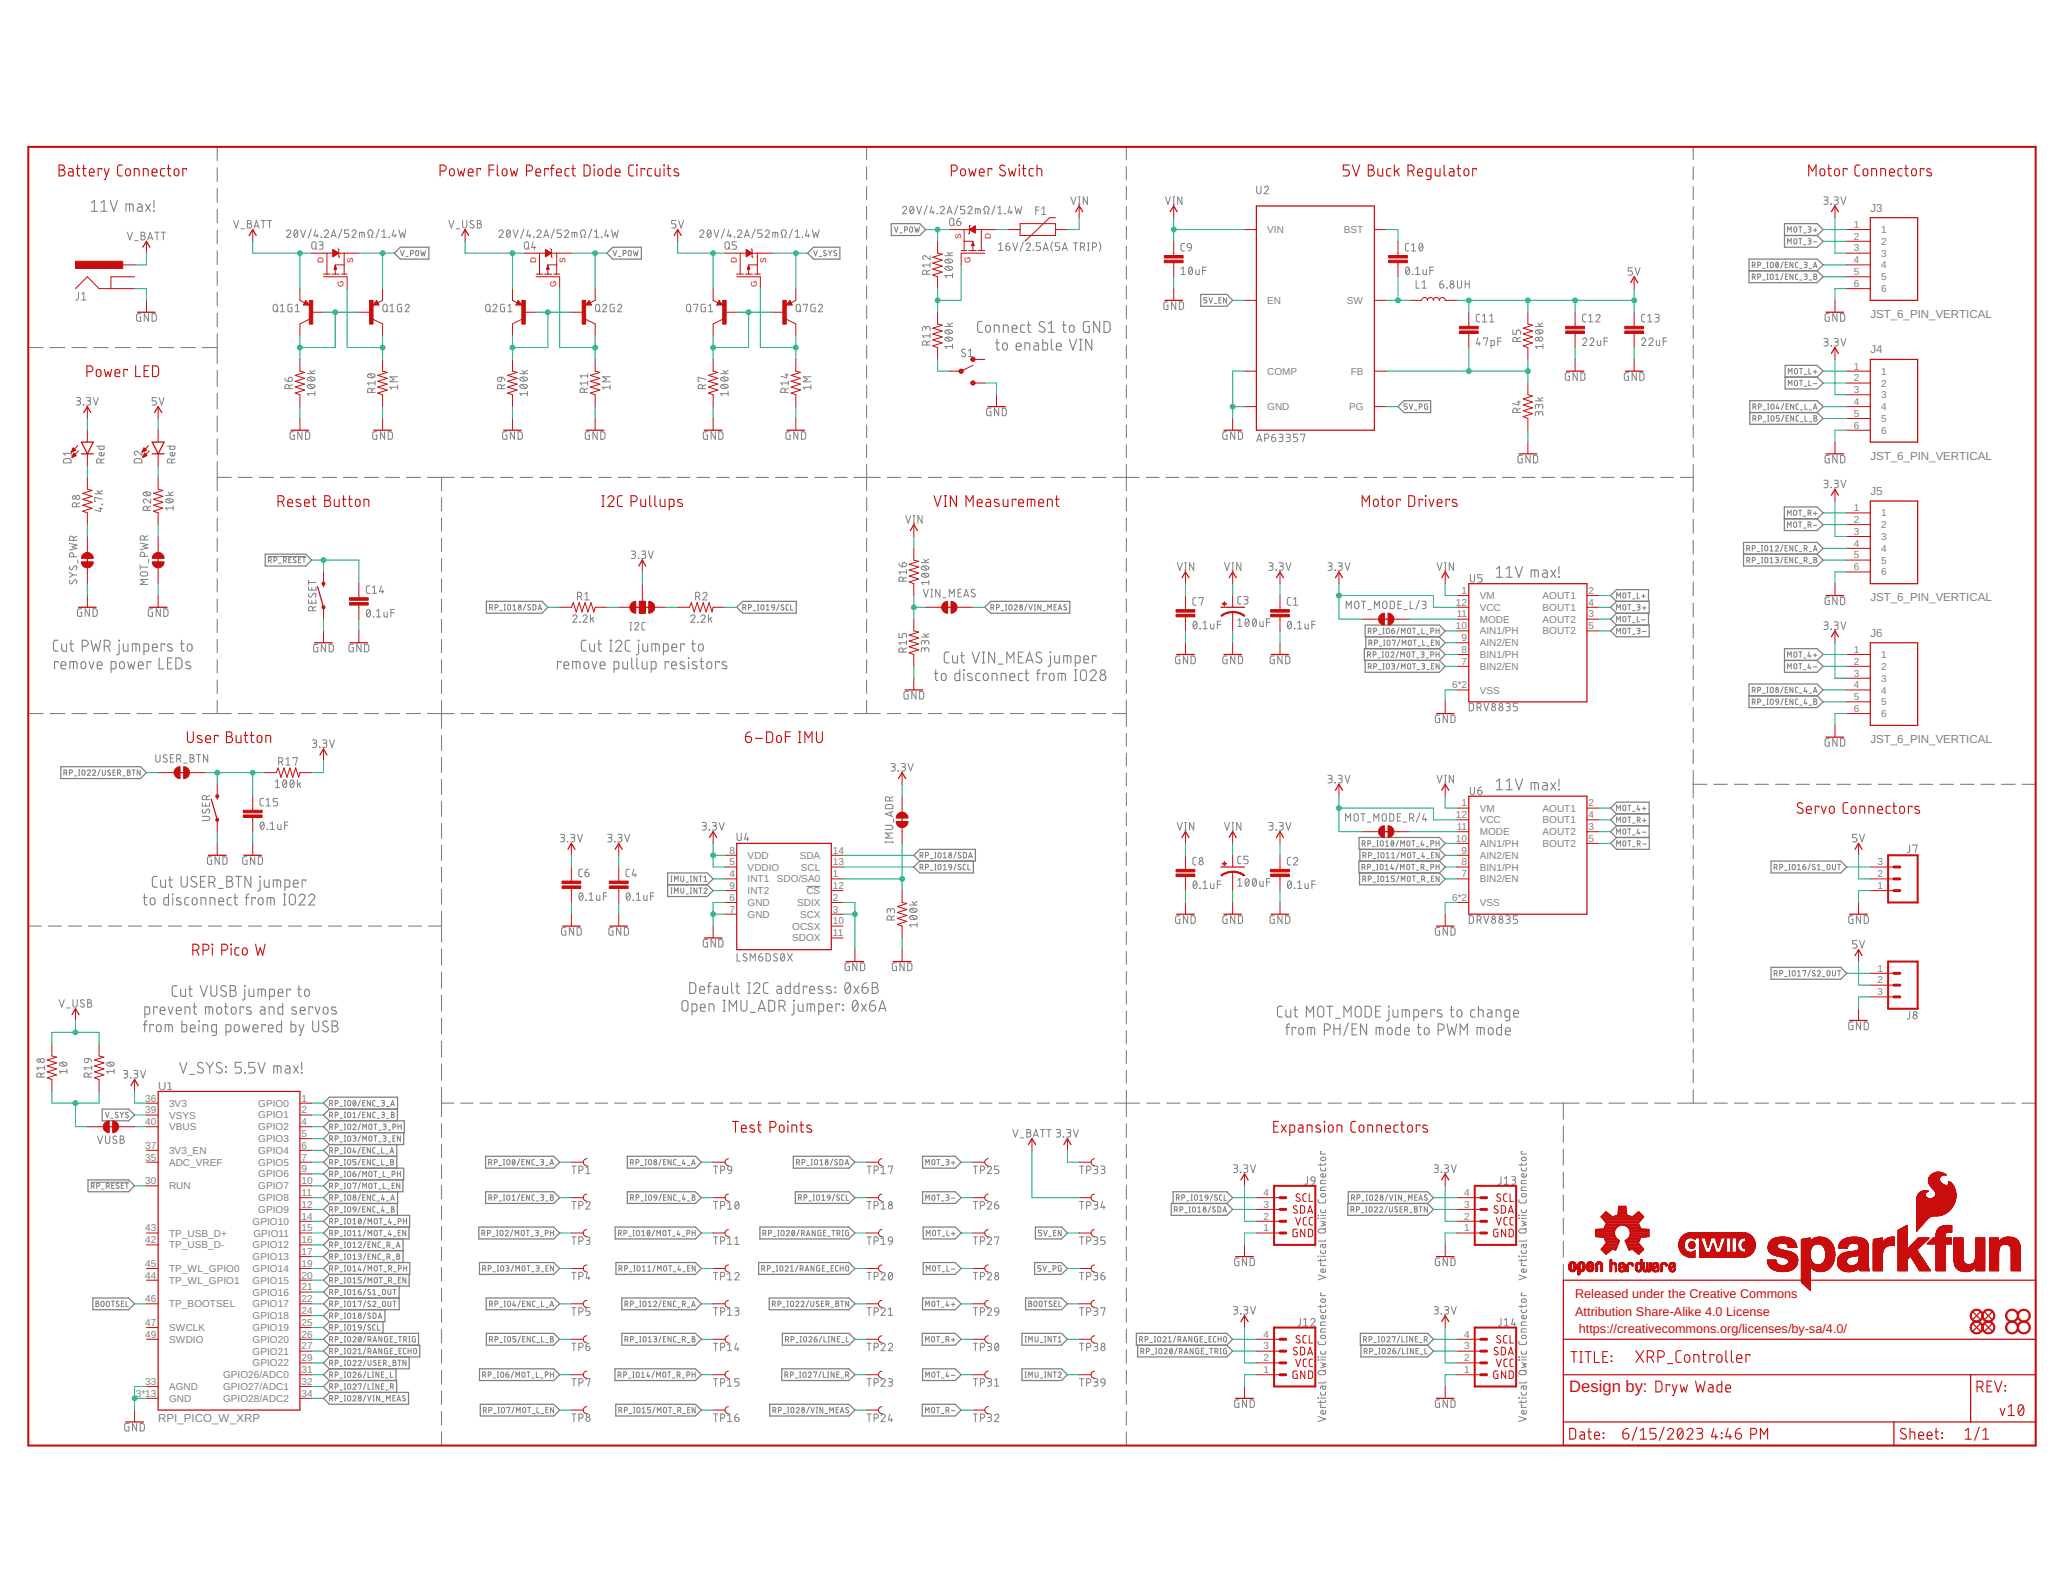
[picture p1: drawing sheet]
<svg xmlns="http://www.w3.org/2000/svg" width="279mm" height="216mm" viewBox="0 0 279 216" stroke-linecap="round" stroke-linejoin="round" font-family="sans-serif">
<defs><g id="words">
<text font-size="2.2" fill="#c90d0c" x="212.5" y="188.6">Design by:</text>
<g font-size="1.7" fill="#c90d0c">
<text x="213.3" y="175.8">Released under the Creative Commons</text>
<text x="213.3" y="178.2">Attribution Share-Alike 4.0 License</text>
<text x="213.8" y="180.6">https://creativecommons.org/licenses/by-sa/4.0/</text>
</g>
<g font-size="1.6" fill="#808080">
<text x="253.3" y="28.7">J3</text>
<text x="253.3" y="43.1">JST_6_PIN_VERTICAL</text>
<text x="253.3" y="47.9">J4</text>
<text x="253.3" y="62.3">JST_6_PIN_VERTICAL</text>
<text x="253.3" y="67.1">J5</text>
<text x="253.3" y="81.5">JST_6_PIN_VERTICAL</text>
<text x="253.3" y="86.3">J6</text>
<text x="253.3" y="100.6">JST_6_PIN_VERTICAL</text>
<text x="21.4" y="147.7">U1</text>
<text x="21.4" y="192.6">RPI_PICO_W_XRP</text>
</g>
<g font-size="1.4" fill="#808080">
<text x="171.6" y="31.6">VIN</text>
<text x="182" y="31.6">BST</text>
<text x="251.1" y="30.9">1</text>
<text x="251.1" y="32.5">2</text>
<text x="251.1" y="34.1">3</text>
<text x="251.1" y="35.7">4</text>
<text x="254.8" y="31.6">1</text>
<text x="254.8" y="33.2">2</text>
<text x="254.8" y="34.8">3</text>
<text x="171.6" y="41.2">EN</text>
<text x="182.4" y="41.2">SW</text>
<text x="251.1" y="37.3">5</text>
<text x="251.1" y="38.9">6</text>
<text x="254.8" y="36.4">4</text>
<text x="254.8" y="38">5</text>
<text x="254.8" y="39.6">6</text>
<text x="171.6" y="50.8">COMP</text>
<text x="182.9" y="50.8">FB</text>
<text x="251.1" y="50.1">1</text>
<text x="251.1" y="51.7">2</text>
<text x="251.1" y="53.3">3</text>
<text x="254.8" y="50.8">1</text>
<text x="254.8" y="52.4">2</text>
<text x="254.8" y="54">3</text>
<text x="171.6" y="55.6">GND</text>
<text x="182.7" y="55.5">PG</text>
<text x="251.1" y="54.9">4</text>
<text x="251.1" y="56.5">5</text>
<text x="251.1" y="58">6</text>
<text x="254.8" y="55.6">4</text>
<text x="254.8" y="57.2">5</text>
<text x="254.8" y="58.8">6</text>
<text x="251.1" y="69.2">1</text>
<text x="251.1" y="70.8">2</text>
<text x="254.8" y="69.9">1</text>
<text x="254.8" y="71.5">2</text>
<text x="251.1" y="72.4">3</text>
<text x="251.1" y="74">4</text>
<text x="251.1" y="75.6">5</text>
<text x="251.1" y="77.2">6</text>
<text x="254.8" y="73.1">3</text>
<text x="254.8" y="74.7">4</text>
<text x="254.8" y="76.3">5</text>
<text x="254.8" y="77.9">6</text>
<text x="197.2" y="82">12</text>
<text x="197.3" y="83.6">11</text>
<text x="197.9" y="80.4">1</text>
<text x="200.4" y="82.7">VCC</text>
<text x="200.4" y="81.1">VM</text>
<text x="208.9" y="81.1">AOUT1</text>
<text x="208.9" y="82.7">BOUT1</text>
<text x="215.2" y="80.4">2</text>
<text x="215.2" y="83.6">3</text>
<text x="215.2" y="82">4</text>
<text x="197.2" y="85.2">10</text>
<text x="197.9" y="86.8">9</text>
<text x="197.9" y="88.4">8</text>
<text x="200.4" y="85.9">AIN1/PH</text>
<text x="200.4" y="87.5">AIN2/EN</text>
<text x="200.4" y="89.1">BIN1/PH</text>
<text x="200.4" y="84.3">MODE</text>
<text x="208.9" y="84.3">AOUT2</text>
<text x="208.9" y="85.9">BOUT2</text>
<text x="215.2" y="85.2">5</text>
<text x="251.1" y="88.4">1</text>
<text x="254.8" y="89.1">1</text>
<text x="196.7" y="93.2">6*2</text>
<text x="197.9" y="90">7</text>
<text x="200.4" y="90.7">BIN2/EN</text>
<text x="200.4" y="93.9">VSS</text>
<text x="251.1" y="90">2</text>
<text x="251.1" y="91.6">3</text>
<text x="251.1" y="93.2">4</text>
<text x="251.1" y="94.8">5</text>
<text x="254.8" y="90.7">2</text>
<text x="254.8" y="92.3">3</text>
<text x="254.8" y="93.9">4</text>
<text x="254.8" y="95.5">5</text>
<text x="251.1" y="96.4">6</text>
<text x="254.8" y="97.1">6</text>
<text x="197.2" y="110.8">12</text>
<text x="197.3" y="112.4">11</text>
<text x="197.9" y="109.2">1</text>
<text x="200.4" y="113.1">MODE</text>
<text x="200.4" y="111.5">VCC</text>
<text x="200.4" y="109.9">VM</text>
<text x="208.9" y="109.9">AOUT1</text>
<text x="208.9" y="113.1">AOUT2</text>
<text x="208.9" y="111.5">BOUT1</text>
<text x="215.2" y="109.2">2</text>
<text x="215.2" y="112.4">3</text>
<text x="215.2" y="110.8">4</text>
<text x="98.8" y="118.8">4</text>
<text x="98.8" y="115.6">8</text>
<text x="98.8" y="117.2">5</text>
<text x="101.3" y="119.5">INT1</text>
<text x="101.3" y="116.3">VDD</text>
<text x="101.3" y="117.9">VDDIO</text>
<text x="105.2" y="119.5">SDO/SA0</text>
<text x="108.3" y="116.3">SDA</text>
<text x="108.5" y="117.9">SCL</text>
<text x="112.8" y="117.2">13</text>
<text x="112.8" y="115.6">14</text>
<text x="112.8" y="118.8">1</text>
<text x="197.2" y="114">10</text>
<text x="197.9" y="115.6">9</text>
<text x="197.9" y="117.2">8</text>
<text x="197.9" y="118.8">7</text>
<text x="200.4" y="114.7">AIN1/PH</text>
<text x="200.4" y="116.3">AIN2/EN</text>
<text x="200.4" y="117.9">BIN1/PH</text>
<text x="200.4" y="119.5">BIN2/EN</text>
<text x="208.9" y="114.7">BOUT2</text>
<text x="215.2" y="114">5</text>
<text x="254.3" y="118.8">2</text>
<text x="254.3" y="117.2">3</text>
<text x="98.8" y="122">6</text>
<text x="98.8" y="123.6">7</text>
<text x="98.8" y="120.4">9</text>
<text x="101.3" y="122.7">GND</text>
<text x="101.3" y="124.3">GND</text>
<text x="101.3" y="121.1">INT2</text>
<text x="107.3" y="125.9">OCSX</text>
<text x="108" y="122.7">SDIX</text>
<text x="108.4" y="124.3">SCX</text>
<text x="109.2" y="121.1">CS</text>
<text x="112.8" y="120.4">12</text>
<text x="112.8" y="125.2">10</text>
<text x="112.8" y="123.6">3</text>
<text x="112.8" y="122">2</text>
<text x="196.7" y="122">6*2</text>
<text x="200.4" y="122.7">VSS</text>
<text x="254.3" y="120.4">1</text>
<text x="107.3" y="127.5">SDOX</text>
<text x="112.8" y="126.8">11</text>
<text x="254.3" y="131.6">1</text>
<text x="254.3" y="133.2">2</text>
<text x="254.3" y="134.8">3</text>
<text x="19.7" y="149.2">36</text>
<text x="22.9" y="149.9">3V3</text>
<text x="35" y="149.9">GPIO0</text>
<text x="40.8" y="149.2">1</text>
<text x="19.7" y="155.6">37</text>
<text x="19.7" y="150.8">39</text>
<text x="19.7" y="152.4">40</text>
<text x="22.9" y="151.5">VSYS</text>
<text x="22.9" y="153.1">VBUS</text>
<text x="35" y="151.5">GPIO1</text>
<text x="35" y="153.1">GPIO2</text>
<text x="35" y="154.7">GPIO3</text>
<text x="40.8" y="150.8">2</text>
<text x="40.8" y="152.4">4</text>
<text x="40.8" y="154">5</text>
<text x="40.8" y="155.6">6</text>
<text x="19.7" y="160.4">30</text>
<text x="19.7" y="157.2">35</text>
<text x="22.9" y="161.1">RUN</text>
<text x="22.9" y="156.3">3V3_EN</text>
<text x="22.9" y="157.9">ADC_VREF</text>
<text x="35" y="156.3">GPIO4</text>
<text x="35" y="157.9">GPIO5</text>
<text x="35" y="159.5">GPIO6</text>
<text x="35" y="161.1">GPIO7</text>
<text x="40.8" y="157.2">7</text>
<text x="40.8" y="158.8">9</text>
<text x="40.8" y="160.4">10</text>
<text x="40.8" y="162">11</text>
<text x="171.1" y="162">4</text>
<text x="198.3" y="162">4</text>
<text x="19.7" y="166.8">43</text>
<text x="22.9" y="167.5">TP_USB_D+</text>
<text x="34.2" y="165.9">GPIO10</text>
<text x="34.3" y="167.5">GPIO11</text>
<text x="35" y="162.7">GPIO8</text>
<text x="35" y="164.3">GPIO9</text>
<text x="40.8" y="163.6">12</text>
<text x="40.8" y="165.2">14</text>
<text x="40.8" y="166.8">15</text>
<text x="171.1" y="166.8">1</text>
<text x="171.1" y="165.2">2</text>
<text x="171.1" y="163.6">3</text>
<text x="198.3" y="166.8">1</text>
<text x="198.3" y="165.2">2</text>
<text x="198.3" y="163.6">3</text>
<text x="19.7" y="168.4">42</text>
<text x="19.7" y="171.6">45</text>
<text x="19.7" y="173.2">44</text>
<text x="22.9" y="169.1">TP_USB_D-</text>
<text x="22.9" y="172.3">TP_WL_GPIO0</text>
<text x="22.9" y="173.9">TP_WL_GPIO1</text>
<text x="34.2" y="169.1">GPIO12</text>
<text x="34.2" y="170.7">GPIO13</text>
<text x="34.2" y="172.3">GPIO14</text>
<text x="34.2" y="173.9">GPIO15</text>
<text x="40.8" y="168.4">16</text>
<text x="40.8" y="170">17</text>
<text x="40.8" y="171.6">19</text>
<text x="40.8" y="173.2">20</text>
<text x="19.7" y="179.6">47</text>
<text x="19.7" y="176.4">46</text>
<text x="22.9" y="177.1">TP_BOOTSEL</text>
<text x="34.2" y="175.5">GPIO16</text>
<text x="34.2" y="177.1">GPIO17</text>
<text x="34.2" y="178.7">GPIO18</text>
<text x="40.8" y="174.8">21</text>
<text x="40.8" y="176.4">22</text>
<text x="40.8" y="178">24</text>
<text x="40.8" y="179.6">25</text>
<text x="19.7" y="181.2">49</text>
<text x="22.9" y="181.9">SWDIO</text>
<text x="22.9" y="180.3">SWCLK</text>
<text x="34.2" y="180.3">GPIO19</text>
<text x="34.2" y="181.9">GPIO20</text>
<text x="34.2" y="183.5">GPIO21</text>
<text x="34.2" y="185.1">GPIO22</text>
<text x="40.8" y="181.2">26</text>
<text x="40.8" y="182.8">27</text>
<text x="40.8" y="184.4">29</text>
<text x="40.8" y="186">31</text>
<text x="171.1" y="186">1</text>
<text x="171.1" y="184.4">2</text>
<text x="171.1" y="182.8">3</text>
<text x="171.1" y="181.2">4</text>
<text x="198.3" y="186">1</text>
<text x="198.3" y="184.4">2</text>
<text x="198.3" y="182.8">3</text>
<text x="198.3" y="181.2">4</text>
<text x="18.4" y="189.2">3*13</text>
<text x="19.7" y="187.6">33</text>
<text x="22.9" y="188.3">AGND</text>
<text x="22.9" y="189.9">GND</text>
<text x="30.2" y="186.7">GPIO26/ADC0</text>
<text x="30.2" y="188.3">GPIO27/ADC1</text>
<text x="30.2" y="189.9">GPIO28/ADC2</text>
<text x="40.8" y="187.6">32</text>
<text x="40.8" y="189.2">34</text>
</g>
<g font-size="1.1" fill="#c90d0c">
<text x="43.8" y="35.6" transform="rotate(-90 43.8 35.6)">D</text>
<text x="47.8" y="35.6" transform="rotate(-90 47.8 35.6)">S</text>
<text x="72.6" y="35.6" transform="rotate(-90 72.6 35.6)">D</text>
<text x="76.6" y="35.6" transform="rotate(-90 76.6 35.6)">S</text>
<text x="99.8" y="35.6" transform="rotate(-90 99.8 35.6)">D</text>
<text x="103.8" y="35.6" transform="rotate(-90 103.8 35.6)">S</text>
<text x="130.2" y="32.4" transform="rotate(-90 130.2 32.4)">S</text>
<text x="131.4" y="35.6" transform="rotate(-90 131.4 35.6)">G</text>
<text x="134.2" y="32.4" transform="rotate(-90 134.2 32.4)">D</text>
<text x="46.5" y="38.8" transform="rotate(-90 46.5 38.8)">G</text>
<text x="75.3" y="38.8" transform="rotate(-90 75.3 38.8)">G</text>
<text x="102.5" y="38.8" transform="rotate(-90 102.5 38.8)">G</text>
</g>
</g></defs>
<g fill="none" stroke="#808080" stroke-width=".15">
<path d="M29.4 19.9v1.9M117.4 19.9v1.7M152.5 19.9v1.7M229.3 19.9v1.7M12.4 27.5l.4-.3v1.4M12.4 28.6h.8M13.7 28.6h.8M13.7 27.5l.4-.3v1.4M14.9 27.2l.5 1.4 .5-1.4M17.1 28.6v-1h.7l.2 .2v.8M17.5 27.6v1M18.7 27.6l.4 .1 .1 .2v.7h-.4a.29 .29 0 0 1-.2-.3 .29 .29 0 0 1 .3-.3h.3"/>
<path d="M19.7 27.6l.7 1M20.4 27.6l-.7 1M20.8 28.6h.1zM20.8 27.2v.9M29.4 22.7v1.9M29.4 25.5v1.9M29.4 28.3v1.9M29.4 31.2v1.8M29.4 34v1.8M29.4 36.8v1.9M29.4 39.6v1.8M117.4 22.6v1.7"/>
<path d="M117.4 25.3v1.7M117.4 28v1.7M117.4 30.6v1.8M117.4 33.3v1.8M117.4 36v1.8M117.4 38.7v1.8M152.5 22.6v1.7M152.5 25.3v1.7M152.5 28v1.7M152.5 30.6v1.8M152.5 33.3v1.8M152.5 36v1.8"/>
<path d="M152.5 38.7v1.8M229.3 22.6v1.7M229.3 25.3v1.7M229.3 28v1.7M229.3 30.6v1.8M229.3 33.3v1.8M229.3 36v1.8M229.3 38.7v1.8M3.8 47.1h2M6.8 47.1h2M9.7 47.1h2M12.7 47.1h2"/>
<path d="M15.6 47.1h2M18.6 47.1h2M21.5 47.1h2M24.5 47.1h2M27.4 47.1h2M29.4 42.4v1.9M29.4 45.2v4M29.4 50.2v2.1M29.4 53.3v2.1M29.4 56.3v2.2M29.4 59.4v2.2M117.4 41.4v1.8"/>
<path d="M117.4 44.1v1.7M117.4 46.8v1.7M117.4 49.5v1.7M117.4 52.2v1.7M117.4 54.9v1.7M117.4 57.6v1.7M133 43.5l-.4 .1-.2 .3v.9l.2 .2h.4M133.6 44.1a.33 .33 0 0 1 .3 0 .33 .33 0 0 1 .2 .3v.3a.33 .33 0 0 1-.3 .3 .33 .33 0 0 1-.3-.3v-.3zM134.7 45v-1h.5l.1 .2v.8M134.9 46.4h.4M135 46v1.2l.1 .1 .2 .1M135.9 45v-1h.5l.1 .2v.8"/>
<path d="M135.9 46.5a.33 .33 0 0 1 .4 0 .33 .33 0 0 1 .1 .3v.3a.33 .33 0 0 1-.3 .3 .33 .33 0 0 1-.3-.3v-.3zM137.1 44.5h.6a.34 .34 0 0 0-.2-.4 .34 .34 0 0 0-.4 .3v.5l.6 .1M137.6 46.9h.7a.34 .34 0 0 0-.2-.5 .34 .34 0 0 0-.5 .4l.1 .5 .6 .1M138.8 44h-.4l-.2 .3 .1 .6 .5 .1M138.8 47.4v-1l.5 .1 .1 .1 .1 .8M139.1 44h.5M139.3 43.5v1.4l.3 .1M140.1 46.4l.4 .1 .2 .2v.7h-.6a.29 .29 0 0 1-.1-.3 .29 .29 0 0 1 .3-.3h.4M141.2 46v1.4h.5l.2-.2v-.6l-.2-.1-.5-.1M141.5 43.7a.38 .38 0 0 0-.6-.1 .38 .38 0 0 0-.1 .5l.6 .3a.36 .36 0 0 1 0 .6 .36 .36 0 0 1-.5-.1l-.2-.1M142 45h.8M142 43.9l.4-.4v1.5"/>
<path d="M142.4 46v1.2l.2 .2M143.1 46.9h.6a.34 .34 0 0 0-.2-.5 .34 .34 0 0 0-.4 .4v.5l.6 .1M143.9 44h.5M144.1 43.5v1.4l.3 .1M144.8 46l.5 1.4 .5-1.4M144.9 44.1a.33 .33 0 0 1 .4 0 .33 .33 0 0 1 .2 .3v.3a.33 .33 0 0 1-.3 .3 .33 .33 0 0 1-.4-.3v-.3zM146.2 47.4h.3M146.2 46h.3M146.4 46v1.4M147.5 43.5l-.6 .1-.2 .2v.9l.2 .3h.6v-.8h-.2M147.9 46v1.4l-.9-1.4v1.4M148.9 43.5v1.5l-.8-1.5v1.5"/>
<path d="M149.5 43.5h.4a.43 .43 0 0 1 .4 .5v.6a.43 .43 0 0 1-.4 .4h-.4zM152.5 41.4v1.8M152.5 44.1v1.7M152.5 46.8v1.7M152.5 49.5v1.7M152.5 52.2v1.7M152.5 54.9v1.7M152.5 57.6v1.7M229.3 41.4v1.8M229.3 44.1v1.7M229.3 46.8v1.7M229.3 49.5v1.7"/>
<path d="M229.3 52.2v1.7M229.3 54.9v1.7M229.3 57.6v1.7M29.4 62.5v4M29.4 67.4v1.8M29.4 70.2v1.8M29.4 72.9v1.8M29.4 75.6v1.8M29.4 78.4v1.8M29.4 64.7h1.9M32.3 64.7h1.9M35.1 64.7h1.9"/>
<path d="M38 64.7h1.9M40.8 64.7h1.9M43.7 64.7h1.9M46.5 64.7h1.9M49.4 64.7h1.9M52.2 64.7h1.9M55.1 64.7h1.9M57.9 64.7h3.6M59.8 64.7v1.8M59.8 67.4v1.8M59.8 70.2v1.8M59.8 72.9v1.8"/>
<path d="M59.8 75.6v1.8M59.8 78.4v1.8M62.5 64.7h1.7M65.1 64.7h1.7M67.8 64.7h1.7M70.4 64.7h1.8M73.1 64.7h1.7M75.8 64.7h1.7M78.4 64.7h1.7M81.1 64.7h1.7M83.7 64.7h1.7M86.4 64.7h1.7"/>
<path d="M89.1 64.7h1.7M91.7 64.7h1.7M94.4 64.7h1.7M97 64.7h1.8M99.7 64.7h1.7M102.4 64.7h1.7M105 64.7h1.7M107.7 64.7h1.7M110.3 64.7h1.8M113 64.7h1.7M115.7 64.7h3.5M117.4 60.2v1.8"/>
<path d="M117.4 62.9v3.6M117.4 67.4v1.8M117.4 70.2v1.8M117.4 72.9v1.8M117.4 75.6v1.8M117.4 78.4v1.8M120.2 64.7h1.8M122.9 64.7h1.9M125.7 64.7h1.9M128.5 64.7h1.8M131.3 64.7h1.8M134 64.7h1.9"/>
<path d="M136.8 64.7h1.9M139.6 64.7h1.8M142.4 64.7h1.8M145.2 64.7h1.8M147.9 64.7h1.9M150.7 64.7h3.6M152.5 60.2v1.8M152.5 62.9v3.6M152.5 67.4v1.8M152.5 70.2v1.8M152.5 72.9v1.8M152.5 75.6v1.8"/>
<path d="M152.5 78.4v1.8M155.2 64.7h1.8M157.9 64.7h1.8M160.6 64.7h1.7M163.3 64.7h1.7M165.9 64.7h1.8M168.6 64.7h1.8M171.3 64.7h1.8M174 64.7h1.7M176.7 64.7h1.7M179.3 64.7h1.8M182 64.7h1.8"/>
<path d="M184.7 64.7h1.8M187.4 64.7h1.7M190.1 64.7h1.7M192.7 64.7h1.8M195.4 64.7h1.8M198.1 64.7h1.7M200.8 64.7h1.7M202.7 77l.4-.3v1.5M202.7 78.2h.8M203.5 64.7h1.7M204 78.2h.8M204 77l.4-.3v1.5"/>
<path d="M205.2 76.7l.5 1.5 .5-1.5M206.1 64.7h1.8M207.4 78.2v-1l.9 .1v.9M207.9 77.2v1M208.8 64.7h1.8M209 77.2h.4l.1 .3v.7h-.5a.29 .29 0 0 1-.1-.4 .29 .29 0 0 1 .3-.2h.3M210 77.2l.7 1M210.7 77.2l-.7 1M211.1 78.1l.1 .1zM211.1 76.7v1M211.5 64.7h1.7M214.2 64.7h1.7"/>
<path d="M216.9 64.7h1.7M219.5 64.7h1.8M222.2 64.7h1.8M224.9 64.7h1.7M227.6 64.7h1.7M229.3 60.2v1.8M229.3 62.9v3.7M229.3 67.5v1.9M229.3 70.3v1.9M229.3 73.2v1.9M229.3 76v1.9M229.3 78.8v1.9"/>
<path d="M3.8 96.6h2M6.8 96.6h2M7.9 86.7h-.5l-.2 .3 .1 1 .1 .2h.5M7.9 89.8v-.2h-.5v1M8.3 90.1h.6a.34 .34 0 0 0-.2-.5 .34 .34 0 0 0-.4 .3v.6l.6 .1M8.4 87.2v.8l.2 .2h.4v-1M9.4 87.2h.5M9.5 90.6v-1h.8l.1 .3v.7M9.6 86.7v1.2l.2 .3h.1M9.7 96.6h2M9.9 89.6v1M11.1 89.7a.33 .33 0 0 1 .3-.1 .33 .33 0 0 1 .2 .3v.4a.33 .33 0 0 1-.3 .3 .33 .33 0 0 1-.3-.3v-.4z"/>
<path d="M11.1 87.5h.5a.41 .41 0 0 0 .4-.4 .41 .41 0 0 0-.4-.4h-.5v1.5M12.1 89.6l.3 1 .3-1M12.3 86.7l.4 1.5 .3-1 .3 1 .3-1.5M12.7 96.6h2M13.2 90.1h.6a.34 .34 0 0 0-.2-.5 .34 .34 0 0 0-.4 .3v.6l.6 .1M14.1 87.5h.4a.41 .41 0 0 0 .4-.4 .41 .41 0 0 0-.4-.4h-.4v1.5M14.6 87.5l.3 .7M15 90.6h.5l.2-.1v-.6l-.1-.3h-.6v1.5M15.6 96.6h2M16.1 86.7l.1 .1zM16.1 87.2v1.4l-.3 .1M16.2 89.8a.34 .34 0 0 1 .4-.2 .34 .34 0 0 1 .2 .3v.4a.33 .33 0 0 1-.3 .3 .33 .33 0 0 1-.3-.3z"/>
<path d="M16.7 87.2v.8l.2 .2h.4v-1M17.3 89.6l.2 1 .3-.7 .2 .7 .3-1M17.9 88.2v-1h.8l.1 .1 .1 .9M18.4 87.2v1M18.6 96.6h2M18.7 90.1h.7a.34 .34 0 0 0-.2-.5 .34 .34 0 0 0-.5 .3l.1 .6 .6 .1M19.5 88.2h.4l.2-.1 .1-.6-.2-.3h-.5v1.5M20.4 89.8v-.2h-.5v1M20.6 87.7h.7a.34 .34 0 0 0-.2-.5 .34 .34 0 0 0-.5 .3l.1 .6 .6 .1M21.5 96.6h2M21.5 89.1v1.5h.7M22.3 87.4v-.2h-.5v1"/>
<path d="M22.7 89.8h.5M23.3 87.3a.34 .34 0 0 0-.6 .1l.1 .2 .4 .2a.23 .23 0 0 1 .1 .4l-.6-.1M23.3 89.1h-.6v1.5h.6M23.8 89.1h.4a.44 .44 0 0 1 .4 .4v.7a.44 .44 0 0 1-.4 .4h-.4zM24.4 87.2h.5M24.5 96.6h2M24.6 86.7v1.2l.1 .3h.2M25.5 87.3a.33 .33 0 0 1 .3 0 .33 .33 0 0 1 .2 .2v.4a.33 .33 0 0 1-.3 .3 .33 .33 0 0 1-.3-.3v-.4zM25.7 89.7l-.4-.1a.21 .21 0 0 0 0 .4l.5 .3a.23 .23 0 0 1-.2 .3l-.4-.1M27.4 96.6h3.9M29.4 81.1v1.8M29.4 83.9v1.8"/>
<path d="M29.4 86.6v1.8M29.4 89.4v1.8M29.4 92.1v1.8M29.4 94.8v1.8M32.3 96.6h1.9M35.1 96.6h1.9M38 96.6h1.9M40.8 96.6h1.9M43.7 96.6h1.9M46.5 96.6h1.9M49.4 96.6h1.9M52.2 96.6h1.9"/>
<path d="M55.1 96.6h1.9M57.9 96.6h3.6M59.8 81.1v1.8M59.8 83.9v1.8M59.8 86.6v1.8M59.8 89.4v1.8M59.8 92.1v1.8M59.8 94.8v3.9M59.8 99.6v2M62.5 96.6h1.7M65.1 96.6h1.7M67.8 96.6h1.7"/>
<path d="M70.4 96.6h1.8M73.1 96.6h1.7M75.8 96.6h1.7M76 89.8v-.2h-.5v1M76.4 90.1h.6a.34 .34 0 0 0-.2-.5 .34 .34 0 0 0-.4 .3v.6l.6 .1M77.6 90.6v-1l.9 .1v.2v.7M78 89.6v1M78.4 96.6h1.7M79.2 89.7a.33 .33 0 0 1 .4-.1 .33 .33 0 0 1 .1 .3v.4a.33 .33 0 0 1-.3 .3 .33 .33 0 0 1-.3-.3v-.4zM79.4 86.7h-.5l-.2 .3 .1 1 .3 .2h.3M79.9 87.2v.8l.2 .2h.4v-1M80.2 89.6l.3 1 .3-1"/>
<path d="M81 87.2h.4M81.1 96.6h1.7M81.1 86.7v1.2l.2 .3h.1M81.3 90.1h.6a.34 .34 0 0 0-.2-.5 .34 .34 0 0 0-.4 .3v.6l.6 .1M82.6 88.2h.3M82.6 86.7h.3M82.7 86.7v1.5M83.2 90.6h.4l.2-.1v-.6l-.1-.3h-.5v1.5M83.4 87a.41 .41 0 0 1 .6-.3 .41 .41 0 0 1 .1 .7l-.7 .8h.8M83.7 96.6h1.7M84.3 89.6v.8l.3 .2h.4v-1M85.3 86.7h-.4l-.2 .2v1.1a.57 .57 0 0 0 .6 .2"/>
<path d="M85.6 89.1v1.2v.2l.2 .1M86.3 89.1v1.2v.2l.2 .1M86.4 96.6h1.7M86.4 86.7l.1 .1zM86.5 87.2v1.4l-.3 .1M87 89.6v.8l.2 .2h.4v-1M87.1 87.2v.7l.2 .3h.4v-1M88.2 90.6h.4l.2-.1 .1-.6-.2-.3h-.5v1.5M88.3 88.2v-1h.8l.2 .3v.7M88.8 87.2v1M89.1 96.6h1.7M89.9 88.2h.5a.84 .84 0 0 0 .1-.8l-.2-.2h-.4v1.5"/>
<path d="M90.6 89.8v-.2h-.5v1M91 90.1h.6a.34 .34 0 0 0-.2-.5 .34 .34 0 0 0-.4 .3v.5l.1 .2h.5M91 87.7h.7a.34 .34 0 0 0-.3-.5 .34 .34 0 0 0-.4 .3v.4l.1 .3h.6M91.7 96.6h1.7M92.7 89.7l-.4-.1a.21 .21 0 0 0-.2 .3l.5 .3a.21 .21 0 0 1 .1 .4l-.6-.1M92.7 87.4v-.2h-.5v1M93.2 89.1l.1 .1zM93.3 89.6v1M93.7 87.2h.4M93.8 86.7v1.2l.1 .2 .2 .1M94.3 89.7l-.4-.1a.21 .21 0 0 0 0 .4l.5 .3a.21 .21 0 0 1-.2 .3l-.4-.1M94.4 96.6h1.7"/>
<path d="M94.6 87.4a.34 .34 0 0 1 .4-.2 .34 .34 0 0 1 .2 .3v.4a.33 .33 0 0 1-.3 .3 .33 .33 0 0 1-.3-.3zM94.8 89.6h.5M95 89.1v1.3l.3 .2M95.8 89.8a.34 .34 0 0 1 .3-.2 .34 .34 0 0 1 .3 .3v.4a.33 .33 0 0 1-.3 .3 .33 .33 0 0 1-.4-.3zM97 96.6h1.8M97.4 89.8v-.2h-.5v1M98.4 89.7l-.5-.1a.23 .23 0 0 0 0 .4l.4 .2a.21 .21 0 0 1 .1 .4l-.6-.1M99.7 96.6h1.7M102.4 96.6h1.7M105 96.6h1.7M107.7 96.6h1.7M110.3 96.6h1.8"/>
<path d="M113 96.6h1.7M115.7 96.6h3.5M117.4 81.1v1.8M117.4 83.9v1.8M117.4 86.6v1.8M117.4 89.4v1.8M117.4 92.1v1.8M117.4 94.8v1.8M120.2 96.6h1.8M122.9 96.6h1.9M125.7 96.6h1.9M126.6 91.2h.4"/>
<path d="M126.7 90.7v1.3l.2 .2h.1M127.6 91.3a.33 .33 0 0 1 .4-.1 .33 .33 0 0 1 .1 .3v.4a.33 .33 0 0 1-.3 .3 .33 .33 0 0 1-.3-.3v-.5zM128.5 96.6h1.8M128.5 88.3h-.3a.29 .29 0 0 0-.3 .3v.9a.29 .29 0 0 0 .3 .3h.3M129 88.8v.8l.3 .2h.4v-1M130 90.7v1.5h-.5l-.2-.3 .1-.6 .6-.1M130.1 88.8h.5M130.3 88.3v1.3l.3 .2M130.5 90.7l.1 .1zM130.5 91.2v1M131.3 96.6h1.8M131.6 91.3a.43 .43 0 0 0-.6 0l.1 .2 .6 .3v.3a.53 .53 0 0 1-.7 0"/>
<path d="M131.7 88.3l.4 1.5 .6-1.5M132.7 91.2h-.4l-.1 .3v.6l.5 .1M133 89.8h.4M133 88.3h.4M133.2 88.3v1.5M133.3 91.3a.33 .33 0 0 1 .4-.1 .33 .33 0 0 1 .1 .3v.4a.33 .33 0 0 1-.3 .3 .33 .33 0 0 1-.3-.3v-.5zM134 96.6h1.9M134.4 92.2v-1h.5l.1 .2v.8M134.7 88.3v1.5l-.8-1.5v1.5M135.2 90h.6M135.6 92.2v-1h.5l.1 .2v.8M136.4 89.8v-1.5l.4 .8 .5-.8v1.5"/>
<path d="M136.8 91.7h.6a.34 .34 0 0 0-.2-.5 .34 .34 0 0 0-.4 .3v.6l.6 .1M136.8 96.6h1.9M137.9 89h.5M138.5 91.2h-.4l-.2 .2v.6l.2 .2h.4M138.6 88.3h-.7v1.5h.7M138.8 91.2h.5M138.9 89.8l.5-1.5 .5 1.5M139 90.7v1.2l.1 .3h.2M139.1 89.4h.7M139.6 96.6h1.8M140.4 91.2h.5M140.9 90.7a.25 .25 0 0 0-.4 .3v1.2"/>
<path d="M141 88.4a.38 .38 0 0 0-.5-.1 .38 .38 0 0 0-.1 .6l.5 .3a.35 .35 0 0 1 .2 .4 .35 .35 0 0 1-.5 .2l-.3-.2M141.7 91.4v-.2h-.5v1M142.2 88.3l.1 .1zM142.2 91.3a.33 .33 0 0 1 .4-.1 .33 .33 0 0 1 .2 .3v.4a.33 .33 0 0 1-.4 .3 .33 .33 0 0 1-.3-.3zM142.3 88.8l-.1 1.3-.3 .2M142.4 96.6h1.8M142.8 88.8v.8l.3 .2h.4v-1M143.3 92.2v-1l.9 .1 .1 .9M143.8 91.2v1M144.1 89.8v-1l.9 .1v.9M144.5 88.8v1M145.2 96.6h1.8"/>
<path d="M145.5 92.2h.4M145.5 90.7h.4M145.6 89.8h.6l.1-.1-.1-.8-.6-.1v1.5M145.7 90.7v1.5M146.5 90.8a.4 .4 0 0 1 .4-.1 .4 .4 0 0 1 .3 .4v.7a.41 .41 0 0 1-.5 .4 .41 .41 0 0 1-.4-.4v-.7zM146.8 89.3h.6a.34 .34 0 0 0-.2-.5 .34 .34 0 0 0-.4 .3v.6l.6 .1M147.6 91a.41 .41 0 0 1 .6-.3 .41 .41 0 0 1 .1 .7l-.7 .8h.9M147.9 96.6h1.9M148.4 89v-.2h-.4v1M150.7 96.6h1.8M152.5 81.1v1.8M152.5 83.9v1.8"/>
<path d="M152.5 86.6v1.8M152.5 89.4v1.8M152.5 92.1v1.8M152.5 94.8v3.6M152.5 99.3v1.8M229.3 81.7v1.9M229.3 84.5v1.9M229.3 87.4v1.8M229.3 90.2v1.9M229.3 93v1.9M229.3 95.8v1.9M229.3 98.7v1.9"/>
<path d="M21.3 118.7h-.3a.29 .29 0 0 0-.4 .3v.8a.29 .29 0 0 0 .4 .4h.3M21.8 119.2v.7l.1 .3h.5v-1M22.8 119.2h.5M23 118.7v1.2l.2 .3h.1M24.5 118.7v1.1a.41 .41 0 0 0 .4 .4 .41 .41 0 0 0 .5-.4v-1.1M26.6 118.8a.39 .39 0 0 0-.4-.1 .39 .39 0 0 0-.3 .3l.2 .3 .4 .2a.37 .37 0 0 1 0 .6 .37 .37 0 0 1-.5 0l-.2-.1M27.2 119.4h.4M27.8 118.7h-.6v1.5h.6M28.3 119.5h.4a.41 .41 0 0 0 .4-.4 .41 .41 0 0 0-.4-.4h-.4v1.5M28.8 119.5l.3 .7M30.7 118.7h.4a.33 .33 0 0 1 .4 .3 .33 .33 0 0 1-.4 .4 .4 .4 0 0 1 .4 .4 .4 .4 0 0 1-.4 .4h-.4zM30.7 119.4h.4"/>
<path d="M31.9 118.7h.8M32.3 118.7v1.5M34 118.7v1.5l-.8-1.5v1.5M35.2 118.7l.1 .1zM35.2 119.2v1.3l-.3 .2M35.8 119.2v.7l.1 .3h.5v-1M37.5 119.2v1M39.7 119.7h.7a.34 .34 0 0 0-.2-.5 .34 .34 0 0 0-.5 .3l.1 .6 .6 .1M41.4 119.4v-.2h-.5v1M59.8 102.6v2M59.8 105.6v2M59.8 108.5v2.1"/>
<path d="M59.8 111.5v2M59.8 114.5v2M59.8 117.5v2M152.5 102v1.8M152.5 104.7v1.7M152.5 107.4v1.7M152.5 110.1v1.7M152.5 112.8v1.7M152.5 115.4v1.8M152.5 118.1v1.8M202.7 105.8l.4-.3v1.5M202.7 107h.8"/>
<path d="M204 105.8l.4-.3v1.5M204 107h.8M205.2 105.5l.5 1.5 .5-1.5M207.4 107v-1l.9 .1v.9M207.9 106v1M209 106h.4l.1 .2v.8h-.5a.29 .29 0 0 1-.1-.4 .29 .29 0 0 1 .3-.2h.3M210 106l.7 1M210.7 106l-.7 1M211.1 106.9l.1 .1zM211.1 105.5v1M229.3 101.5v1.9M229.3 104.4v3.7"/>
<path d="M229.3 109v1.8M229.3 111.8v1.8M229.3 114.5v1.8M229.3 117.3v1.8M229.3 106.2h1.9M232.1 106.2h1.8M234.9 106.2h1.8M237.7 106.2h1.8M240.5 106.2h1.8M243.2 106.2h1.9M246 106.2h1.9M248.8 106.2h1.8"/>
<path d="M251.6 106.2h1.8M254.4 106.2h1.8M257.2 106.2h1.8M259.9 106.2h1.9M262.7 106.2h1.9M265.5 106.2h1.9M268.3 106.2h1.8M271.1 106.2h1.8M273.9 106.2h1.8M3.8 125.4h1.8M6.5 125.4h1.8M9.2 125.4h1.8"/>
<path d="M12 125.4h1.7M14.7 125.4h1.7M17.4 125.4h1.8M19.4 121.6h.5M19.4 138.8h.5M19.6 121.1v1.3l.3 .2M19.6 137.4h.4l.3-.2v-.6l-.2-.2h-.5v1.5M19.9 138.3l-.3 .1v1.4M20.1 125.4h1.8M20.4 121.8a.34 .34 0 0 1 .3-.2 .34 .34 0 0 1 .3 .3v.3a.33 .33 0 0 1-.3 .4 .33 .33 0 0 1-.4-.4zM20.8 138.9v-.1h-.5v1M21.3 138.9a.33 .33 0 0 1 .3-.1 .33 .33 0 0 1 .2 .3v.3a.33 .33 0 0 1-.3 .4 .33 .33 0 0 1-.3-.4v-.3z"/>
<path d="M21.3 136.5v-.1h-.5v1M21.7 136.9h.6a.33 .33 0 0 0-.2-.5 .33 .33 0 0 0-.4 .3l.1 .6 .5 .1M22.4 139.8v-1l.9 .1v.9M22.8 136.4l.3 1 .3-1M22.8 125.4h1.8M22.8 121.1v1.5h-.5l-.1-.2v-.6l.1-.2h.5M22.9 138.8v1M23.3 121.1l.1 .1zM23.4 121.6v1M23.9 136.9h.6a.34 .34 0 0 0-.2-.5 .34 .34 0 0 0-.4 .3v.6l.6 .1M24 133.5h-.5l-.2 .3v1l.2 .1 .5 .1M24.4 121.7a.34 .34 0 0 0-.5 .1l.1 .2 .4 .2a.22 .22 0 0 1 .1 .2 .22 .22 0 0 1-.2 .2l-.4-.1"/>
<path d="M24.5 134v.7v.2l.2 .1h.4v-1M24.6 138.3v1.5l.5-.1 .2-.2-.1-.6-.6-.1M25.1 137.4v-1h.5l.1 .1v.9M25.5 125.4h1.8M25.5 134h.5M25.6 121.6h-.4l-.2 .2v.6l.2 .2h.4M25.7 133.5v1.2l.1 .2 .2 .1M25.8 139.3h.6a.34 .34 0 0 0-.2-.5 .34 .34 0 0 0-.4 .3v.6l.6 .1M26.1 121.8a.34 .34 0 0 1 .3-.2 .34 .34 0 0 1 .3 .3v.3a.33 .33 0 0 1-.3 .4 .33 .33 0 0 1-.4-.4zM26.1 136.4h.5M26.3 135.9v1.2l.1 .2 .2 .1M26.9 138.3l.1 .1z"/>
<path d="M26.9 138.8v1M27.1 133.5l.5 1.5 .5-1.5M27.2 122.6v-1h.5l.2 .2v.8M27.5 139.8v-1h.5l.1 .1v.9M27.8 137.4v-1h.8l.1 .1 .1 .9M28.2 125.4h1.8M28.3 136.4v1M28.4 122.6v-1h.5l.2 .2v.8M28.6 133.5v1.1a.4 .4 0 0 0 .4 .4 .4 .4 0 0 0 .4-.4v-1.1M29.3 139.8l-.5-.1-.1-.1v-.6l.1-.2h.5v1.2l-.1 .2-.5 .1M29.4 136.6a.34 .34 0 0 1 .4-.2 .34 .34 0 0 1 .2 .3v.3a.33 .33 0 0 1-.3 .4 .33 .33 0 0 1-.3-.4zM29.6 120.3h.6"/>
<path d="M29.6 122.1h.7a.34 .34 0 0 0-.2-.5 .34 .34 0 0 0-.5 .3l.1 .6 .6 .1M30.4 136.4h.5M30.6 135.9v1.2v.2l.3 .1M30.6 133.6a.39 .39 0 0 0-.4-.1 .39 .39 0 0 0-.3 .3l.2 .3 .4 .2a.35 .35 0 0 1 .1 .5 .35 .35 0 0 1-.4 .1l-.3-.1M30.6 139.8h.4l.2-.2 .1-.6-.2-.2h-.5v1.5M30.9 125.4h1.8M31.2 133.5h.4a.33 .33 0 0 1 .3 .3 .33 .33 0 0 1-.3 .4 .4 .4 0 0 1 .4 .4 .4 .4 0 0 1-.4 .4h-.4zM31.2 134.2h.4M31.3 136.6a.34 .34 0 0 1 .4-.2 .34 .34 0 0 1 .3 .3v.3a.33 .33 0 0 1-.3 .4 .33 .33 0 0 1-.4-.4zM31.3 121.6h-.4l-.1 .2v.6l.1 .2h.4M31.7 121.6h.5M31.8 121.1l.1 1.3 .3 .2"/>
<path d="M31.9 138.9a.33 .33 0 0 1 .3-.1 .33 .33 0 0 1 .2 .3v.3a.33 .33 0 0 1-.3 .4 .33 .33 0 0 1-.4-.4v-.3zM32.9 138.8l.2 1 .2-.7 .3 .7 .2-1M33 136.5v-.1h-.5v1M33.1 133.5l.1 .1zM33.1 134v1.3l-.3 .1M33.2 121.6h.5M33.7 125.4h1.7M33.7 134v.7l.1 .2 .2 .1h.4v-1M33.7 121.1h-.2l-.1 .2v1.3M34 136.5a.34 .34 0 0 0-.6 .1l.1 .2 .5 .2v.2a.49 .49 0 0 1-.6 .1M34.3 139.3h.6a.34 .34 0 0 0-.2-.5 .34 .34 0 0 0-.4 .3l.1 .6 .5 .1M34.6 121.8v-.2h-.5v1"/>
<path d="M34.9 135v-1h1v.2v.8M35.1 121.7a.33 .33 0 0 1 .3-.1 .33 .33 0 0 1 .2 .3v.3a.33 .33 0 0 1-.3 .4 .33 .33 0 0 1-.3-.4v-.3zM35.3 136.4h.4l.2 .2v.8l-.5-.1a.27 .27 0 0 1-.2-.3 .27 .27 0 0 1 .3-.2h.4M35.4 134v1M36 138.9v-.1h-.5v1M36.2 122.6v-1l.9 .1v.9M36.3 139.3h.7a.34 .34 0 0 0-.2-.5 .34 .34 0 0 0-.5 .3l.1 .6 .6 .1M36.4 125.4h1.7M36.4 137.4v-1h.6l.1 .1v.9M36.5 135l.5-.1 .1-.1v-.8h-.6v1.4M36.7 121.6v1M37 120.2v-1l.9 .1 .1 .9"/>
<path d="M37.7 134.5h.6a.34 .34 0 0 0-.2-.5 .34 .34 0 0 0-.4 .3v.6l.6 .1M38.1 138.3v1.5l-.5-.1-.1-.2v-.6l.1-.1h.5M38.3 135.9v1.5h-.5l-.2-.3 .1-.6 .2-.1h.4M38.4 122.6h.3M38.4 121.1h.3M38.5 121.1v1.5M38.6 120.2h.4l.2-.1v-.8l-.6-.1v1.5M39.1 125.4h1.7M39.3 121.2a.41 .41 0 0 1 .5-.1 .41 .41 0 0 1 .2 .4v.7a.41 .41 0 0 1-.4 .4 .41 .41 0 0 1-.4-.4v-.7zM39.3 134.2v-.2h-.5v1M39.4 138.3v1.5l.5-.1 .2-.2-.1-.6-.1-.1h-.5M40.1 136.5a.34 .34 0 0 0-.6 .1l.1 .2 .4 .1a.23 .23 0 0 1 .1 .4h-.6"/>
<path d="M40.3 134h.5M40.5 133.5v1.2l.1 .2 .2 .1M40.5 121.4a.4 .4 0 0 1 .6-.3 .4 .4 0 0 1 .1 .7l-.7 .8h.8M40.5 138.8l.3 1M40.7 136.9h.6a.34 .34 0 0 0-.2-.5 .34 .34 0 0 0-.4 .3v.6l.6 .1M41.1 138.8l-.4 1.5h-.2M41.4 134a.33 .33 0 0 1 .3 0 .33 .33 0 0 1 .2 .3v.3a.33 .33 0 0 1-.3 .4 .33 .33 0 0 1-.3-.4v-.4zM41.8 125.4h1.7M41.8 121.4a.4 .4 0 0 1 .6-.3 .4 .4 0 0 1 .1 .7l-.7 .8h.8M42.3 136.5v-.1h-.5v1M42.4 138.3v1.1a.4 .4 0 0 0 .4 .4 .4 .4 0 0 0 .4-.4v-1.1M42.7 136.4l.3 1 .3-1"/>
<path d="M43.8 136.6a.34 .34 0 0 1 .4-.2 .34 .34 0 0 1 .2 .3v.3a.33 .33 0 0 1-.3 .4 .33 .33 0 0 1-.3-.4zM44.4 138.4a.37 .37 0 0 0-.5-.1 .37 .37 0 0 0-.1 .5l.5 .3a.36 .36 0 0 1 .1 .6 .36 .36 0 0 1-.6 0l-.1-.1M44.5 125.4h1.7M45 138.3h.4a.33 .33 0 0 1 .3 .3 .33 .33 0 0 1-.3 .3 .41 .41 0 0 1 .4 .5 .41 .41 0 0 1-.4 .4h-.4zM45 138.9h.4M45.5 136.5a.4 .4 0 0 0-.6 0l.1 .3 .4 .1a.22 .22 0 0 1 .2 .3 .22 .22 0 0 1-.2 .2l-.5-.1M47.2 125.4h1.8M49.9 125.4h1.8M52.6 125.4h1.8M55.3 125.4h1.8M58 125.4h1.8M59.8 120.4v2.1"/>
<path d="M59.8 123.4v4.2M59.8 128.5v2.2M59.8 131.7v2.1M59.8 134.8v2.1M59.8 137.9v2.2M92.5 135.6a.41 .41 0 0 1 .4-.1 .41 .41 0 0 1 .3 .4v.6a.4 .4 0 0 1-.4 .5 .4 .4 0 0 1-.4-.5v-.6zM93.4 133.1h.4a.44 .44 0 0 1 .4 .4v.7a.4 .4 0 0 1-.4 .4h-.4zM93.7 137h.4l.2-.2 .1-.6-.2-.2h-.5v1.5M94.8 134.1h.6a.34 .34 0 0 0-.2-.5 .34 .34 0 0 0-.4 .3v.6l.6 .1M94.8 136.5h.7a.34 .34 0 0 0-.2-.5 .34 .34 0 0 0-.5 .3l.1 .5 .2 .2h.4M95.8 133.6h.5M96 137v-1h.5l.2 .1v.9"/>
<path d="M96.3 133.1l-.3 .1v1.4M96.7 133.6h.5l.1 .2v.8l-.5-.1a.29 .29 0 0 1-.2-.3 .29 .29 0 0 1 .3-.2h.4M97.9 133.6v.8l.2 .2h.4v-1M97.9 137h.3M97.9 135.5h.3M98.1 135.5v1.5M98.8 137v-1.5l.5 .8 .5-.8v1.5M99.1 133.1v1.2l.2 .3M99.7 133.6h.4M99.8 133.1v1.2l.1 .2 .2 .1M100.4 135.5v1a.4 .4 0 0 0 .4 .5 .4 .4 0 0 0 .4-.5v-1M101.3 133.1h.3"/>
<path d="M101.3 134.6h.3M101.5 133.1v1.5M101.6 137.1h.7M102.1 133.4a.41 .41 0 0 1 .6-.3 .41 .41 0 0 1 .1 .7l-.7 .8h.8M102.7 137l.5-1.5 .5 1.5M102.8 136.6h.7M104.1 133.1h-.5l-.2 .3v1l.2 .1 .5 .1M104.1 135.5h.4a.4 .4 0 0 1 .4 .4v.6a.4 .4 0 0 1-.4 .5h-.4zM105.3 133.6h.4l.1 .1v.9h-.3a.29 .29 0 0 1-.3-.3 .29 .29 0 0 1 .3-.3h.3M105.5 136.3h.4a.41 .41 0 0 0 .4-.4 .41 .41 0 0 0-.4-.4h-.4v1.5M106 136.3l.3 .7M107 133.1v1.5l-.6-.1v-.2v-.6l.2-.1h.4"/>
<path d="M107.5 135.5l.1 .1zM107.5 136v1.3l-.3 .2M108.1 136v.8l.2 .2h.5v-1M108.2 133.1v1.5l-.5-.1-.2-.2 .1-.6 .1-.1h.5M109.3 133.8v-.2h-.5v1M109.3 137v-1h.8l.2 .1v.9M109.7 134.1h.6a.34 .34 0 0 0-.2-.5 .34 .34 0 0 0-.4 .3v.6l.6 .1M109.8 136v1M110.9 137h.4l.2-.2v-.6l-.1-.2h-.5v1.5M111.4 133.7a.43 .43 0 0 0-.6 0v.2l.6 .3v.3a.5 .5 0 0 1-.6 0M112 136.5h.7a.34 .34 0 0 0-.2-.5 .34 .34 0 0 0-.5 .3l.1 .6 .6 .1M112.5 133.7a.43 .43 0 0 0-.5 0v.2l.6 .3v.3a.52 .52 0 0 1-.7 0"/>
<path d="M113.1 133.7l.1 .1zM113.1 134.4l.1 .1zM113.7 136.1v-.1h-.5v1M114.1 136.1l.1 .1zM114.1 136.8h.1zM114.6 133.2l.1-.1a.31 .31 0 0 1 .4 .2 1.06 1.06 0 0 1-.2 1.2h-.2a1.08 1.08 0 0 1-.1-1.3zM115.1 133.4l-.6 .8M115.6 135.6a.29 .29 0 0 1 .5 .1 .89 .89 0 0 1-.3 1.3 .93 .93 0 0 1-.2-1.4zM115.7 133.6l.6 1M116.1 135.8l-.6 .8M116.3 133.6l-.6 1M116.7 136l.6 1"/>
<path d="M116.8 133.8h.5a.42 .42 0 0 1 .3 .4 .42 .42 0 0 1-.5 .4 .42 .42 0 0 1-.3-.4zM117.3 136l-.6 1M117.4 133.1a.67 .67 0 0 0-.6 .7M117.8 136.1h.5a.42 .42 0 0 1 .3 .5 .42 .42 0 0 1-.4 .4 .42 .42 0 0 1-.4-.5zM118.1 133.1h.4a.33 .33 0 0 1 .4 .3 .33 .33 0 0 1-.4 .4 .4 .4 0 0 1 .5 .4 .4 .4 0 0 1-.5 .4h-.4zM118.1 133.8h.4M118.4 135.5a.67 .67 0 0 0-.6 .6M119 137l.5-1.5 .5 1.5M119.1 136.6h.8M152.5 120.8v1.8M152.5 123.5v1.7M152.5 126.2v1.7"/>
<path d="M152.5 128.9v1.7M152.5 131.6v1.7M152.5 134.2v1.8M152.5 136.9v1.8M152.5 139.6v1.8M173.7 136.3h-.5l-.2 .3v1l.2 .1 .5 .1M174.1 139.2h.5M174.2 136.8v.7l.1 .3h.5v-1M174.6 138.7l-.3 .1v1.4M175.2 136.8h.5M175.4 136.3v1.2l.2 .3h.1M175.5 139.3v-.1h-.5v1"/>
<path d="M176 139.3a.33 .33 0 0 1 .3-.1 .33 .33 0 0 1 .2 .3v.3a.32 .32 0 0 1-.3 .4 .32 .32 0 0 1-.3-.4zM176.9 137.8v-1.5l.5 .8 .5-.8v1.5M177.6 139.2v1M178.6 136.4a.4 .4 0 0 1 .4-.1 .4 .4 0 0 1 .3 .4v.7a.41 .41 0 0 1-.4 .4 .41 .41 0 0 1-.4-.4v-.7zM179.4 139.5h.4a.41 .41 0 0 0 .4-.4 .41 .41 0 0 0-.4-.4h-.4v1.5M179.7 136.3h.8M180.1 136.3v1.5M180.7 138.7v1.5M180.7 139.3h.8M180.9 137.9h.6M181.5 138.7v1.5M182 137.8v-1.5l.5 .8 .5-.8v1.5"/>
<path d="M182.6 138.5l-.6 1.8M183.1 139.3h.5M183.7 136.4a.4 .4 0 0 1 .4-.1 .4 .4 0 0 1 .3 .4v.7a.41 .41 0 0 1-.5 .4 .41 .41 0 0 1-.4-.4v-.7zM183.8 138.7h-.7v1.5h.7M184.9 136.3h.4a.44 .44 0 0 1 .4 .4v.7a.4 .4 0 0 1-.4 .4h-.4zM185.1 138.7v1.5l-.8-1.5v1.5M186.3 136.9h.5M186.9 139.2v1M187 136.3h-.7v1.5h.7M187.9 139.4a.34 .34 0 0 1 .4-.2 .34 .34 0 0 1 .3 .3v.3a.33 .33 0 0 1-.4 .4 .33 .33 0 0 1-.3-.4zM188.1 136.3l.1 .1zM188.1 136.8v1.2l-.1 .2-.2 .1"/>
<path d="M188.7 136.8v.7l.1 .3h.5v-1M189.7 138.7v1.5l-.5-.1-.2-.2v-.6l.2-.1h.5M189.9 137.8v-1l.9 .1 .1 .9M190.2 139.7h.7a.34 .34 0 0 0-.3-.5 .34 .34 0 0 0-.4 .3v.5l.3 .2h.4M190.4 136.8v1M191.5 137.8l.5-.1 .1-.1v-.6l-.1-.2h-.5v1.5M192 139.2h.4M192.1 138.7v1.3l.3 .2M192.6 137.3h.7a.34 .34 0 0 0-.3-.5 .34 .34 0 0 0-.4 .3l.1 .6 .6 .1M192.9 139.4a.34 .34 0 0 1 .4-.2 .34 .34 0 0 1 .2 .3v.3a.33 .33 0 0 1-.3 .4 .33 .33 0 0 1-.3-.4zM194.3 136.9v-.1h-.5v1M194.8 139.5h.4a.41 .41 0 0 0 .4-.4 .41 .41 0 0 0-.4-.4h-.4v1.5"/>
<path d="M195.2 136.9a.4 .4 0 0 0-.5 0v.2l.6 .3v.2a.53 .53 0 0 1-.6 .1M196 138.7l.3 1.5 .3-1 .4 1 .3-1.5M196.4 136.8h.5M196.6 136.3v1.2l.1 .3h.2M197.5 136.8a.33 .33 0 0 1 .3 0 .33 .33 0 0 1 .2 .3v.3a.33 .33 0 0 1-.3 .4 .33 .33 0 0 1-.4-.4l.1-.4zM199.7 136.8h-.4l-.1 .2v.7l.5 .1M200.2 136.8h.4l.3 .1v.9M200.2 136.3v1.5M200.5 139.2v1M201.5 136.8h.4l.1 .1 .1 .9h-.4a.29 .29 0 0 1-.3-.3 .29 .29 0 0 1 .3-.3h.4M201.7 139.3a.34 .34 0 0 1 .3-.1 .34 .34 0 0 1 .2 .3v.3a.33 .33 0 0 1-.3 .4 .33 .33 0 0 1-.3-.4zM202.6 137.8v-1l.6 .1 .1 .9"/>
<path d="M203.3 138.7v1.5l-.5-.1-.1-.2v-.6l.1-.1h.5M203.9 139.7h.6a.34 .34 0 0 0-.2-.5 .34 .34 0 0 0-.4 .3v.5l.2 .2h.4M204.5 137.8h-.5l-.2-.2v-.6l.2-.2h.5v1.2l-.2 .2-.4 .1M205 137.3h.7a.34 .34 0 0 0-.3-.5 .34 .34 0 0 0-.4 .3v.4l.1 .3h.6M229.3 120v1.8M229.3 122.8v1.8M229.3 125.5v1.9M229.3 128.3v1.8M229.3 131.1v1.8M229.3 133.8v1.8M229.3 136.6v1.8M229.3 139.3v1.8"/>
<path d="M24.3 143.9l.5 1.5 .5-1.5M25.7 145.5h.6M27.5 144a.37 .37 0 0 0-.6-.1 .37 .37 0 0 0 0 .6l.5 .2a.37 .37 0 0 1 .1 .6 .37 .37 0 0 1-.6 0l-.2-.1M27.9 143.9l.5 .7M28.4 144.6v.8M28.9 143.9l-.5 .7M30 144a.37 .37 0 0 0-.5-.1 .37 .37 0 0 0 0 .6l.4 .2a.37 .37 0 0 1 .1 .6 .37 .37 0 0 1-.6 0l-.1-.1M30.6 144.5v.1zM30.6 145.2h.1M32.7 143.9h-.8v.6h.5a.41 .41 0 0 1 .3 .4 .41 .41 0 0 1-.3 .5h-.5M33.1 145.3l.1 .1zM34.5 143.9h-.8v.6h.5a.41 .41 0 0 1 .3 .4 .41 .41 0 0 1-.3 .5h-.5"/>
<path d="M34.9 143.9l.5 1.5 .5-1.5M37.1 145.4v-1h.9l.1 1M37.6 144.4v1M38.7 144.4h.4l.2 .2v.8l-.5-.1a.29 .29 0 0 1-.2-.3 .29 .29 0 0 1 .3-.2h.4M39.8 144.4l.6 1M40.4 144.4l-.6 1M40.8 145.3l.1 .1zM40.9 143.9v1M59.8 149.4h1.7M59.8 141v2.2M59.8 144.1v2.2M59.8 147.3v4"/>
<path d="M59.8 152.2v1.9M59.8 155v1.8M59.8 157.8v1.8M62.4 149.4h1.7M65 149.4h1.7M67.6 149.4h1.7M70.2 149.4h1.7M72.8 149.4h1.7M75.4 149.4h1.7M78 149.4h1.7M80.6 149.4h1.7M83.2 149.4h1.7"/>
<path d="M85.8 149.4h1.7M88.4 149.4h1.7M91 149.4h1.7M93.6 149.4h1.7M96.2 149.4h1.7M98.8 149.4h1.7M101.5 149.4h1.6M104.1 149.4h1.6M106.7 149.4h1.6M109.3 149.4h1.6M111.9 149.4h1.6M114.5 149.4h1.6"/>
<path d="M117.1 149.4h1.6M119.7 149.4h1.6M122.3 149.4h1.6M124.9 149.4h1.6M127.5 149.4h1.6M130.1 149.4h1.6M132.7 149.4h1.6M135.3 149.4h1.6M137.9 149.4h1.7M140.5 149.4h1.7M143.1 149.4h1.7M145.7 149.4h1.7"/>
<path d="M148.3 149.4h1.6M150.9 149.4h3.4M152.5 142.3v1.7M152.5 145v1.7M152.5 147.7v3.6M152.5 152.2v1.9M152.5 155v1.8M152.5 157.8v1.8M155.3 149.4h1.8M158 149.4h1.8M160.8 149.4h1.7M163.5 149.4h1.8"/>
<path d="M166.2 149.4h1.8M169 149.4h1.7M171.7 149.4h1.8M174.4 149.4h1.8M177.1 140.2v-1h.7l.2 .1 .1 .9M177.1 149.4h1.8M179.9 149.4h1.8M182.6 149.4h1.8M185.4 149.4h1.7M186.4 140.2v-1h.7l.2 .1v.9M188.1 149.4h1.8M190.8 149.4h1.8"/>
<path d="M193.5 149.4h1.8M196.3 149.4h1.8M197.8 140.2v-1.5l.4 .8 .5-.8v1.5M199 149.4h1.8M200 140.2v-1h.8l.2 .1v.9M201.7 149.4h1.8M204.5 149.4h1.8M207.2 149.4h1.8M209.9 149.4h4M211.7 149.4v2.2M211.7 152.5v2.2M211.7 155.7v2.1"/>
<path d="M211.7 158.8v2.1M214.8 149.4h2.2M217.9 149.4h2.1M221 149.4h2.1M224.1 149.4h2.1M227.2 149.4h4M229.3 142.1v1.8M229.3 144.8v1.9M229.3 147.6v1.8M232.1 149.4h1.8M234.9 149.4h1.8M237.7 149.4h1.8"/>
<path d="M240.5 149.4h1.8M243.2 149.4h1.9M246 149.4h1.9M248.8 149.4h1.8M251.6 149.4h1.8M254.4 149.4h1.8M257.2 149.4h1.8M259.9 149.4h1.9M262.7 149.4h1.9M265.5 149.4h1.9M268.3 149.4h1.8M271.1 149.4h1.8"/>
<path d="M273.9 149.4h1.8M59.8 160.5v1.9M59.8 163.3v1.9M59.8 166.1v1.9M59.8 168.9v1.9M59.8 171.7v1.8M59.8 174.5v1.8M59.8 177.2v1.9M152.5 160.5v1.9M152.5 163.3v1.9M152.5 166.1v1.9M152.5 168.9v1.9"/>
<path d="M152.5 171.7v1.8M152.5 174.5v1.8M152.5 177.2v1.9M211.7 161.9v2.2M211.7 165v2.2M211.7 168.1v2.2M211.7 171.2v2.2M59.8 180v1.9M59.8 182.8v1.9M59.8 185.6v1.9M59.8 188.4v1.8M59.8 191.2v1.8"/>
<path d="M59.8 194v1.8M152.5 180v1.9M152.5 182.8v1.9M152.5 185.6v1.9M152.5 188.4v1.8M152.5 191.2v1.8M152.5 194v1.8"/>
<circle cx="149.4" cy="91.8" r=".41"/>
<circle cx="149.4" cy="91" r=".33"/>
</g>
<g fill="none" stroke="#808080" stroke-width=".14">
<path d="M10.6 39.6v.8l-.1 .2h-.2M11.1 39.8l.2-.2v1M17.3 31.5l.3 1 .3-1M18.2 32.6h.5M19.1 31.5h.3a.23 .23 0 0 1 .2 .2 .23 .23 0 0 1-.2 .2h.1a.29 .29 0 0 1 .2 .4 .29 .29 0 0 1-.3 .2h-.3zM19.1 31.9h.3M20 32.5l.3-1 .4 1M20.1 32.2h.5M21 31.5h.5M21.3 31.5v1M21.8 31.5h.6M22.1 31.5v1"/>
<path d="M31.6 29.9l.4 1 .3-1M32.6 31h.5M33.5 29.9h.3a.22 .22 0 0 1 .2 .1 .22 .22 0 0 1-.1 .3h-.1a.29 .29 0 0 1 .3 .3 .29 .29 0 0 1-.3 .3h-.3zM33.5 30.3h.3M34.4 30.9l.3-1 .4 1M34.5 30.6h.5M35.4 29.9h.5M35.6 29.9v1M36.2 29.9h.6M36.5 29.9v1M38.8 31.4a.28 .28 0 0 1 .4-.2 .28 .28 0 0 1 .1 .4l-.5 .6h.6M39.9 31.2l.2-.1a.61 .61 0 0 1 0 1.1 .65 .65 0 0 1-.2-1z"/>
<path d="M40.3 31.4l-.5 .5M40.7 31.1l.4 1.1 .3-1.1M42.2 31l-.5 1.3M42.2 32.9a.29 .29 0 0 1 .4-.2 .29 .29 0 0 1 .2 .3v.6a.29 .29 0 0 1-.3 .2 .29 .29 0 0 1-.3-.3zM42.7 33.5l.2 .3M42.8 31.1l-.3 .8h.6M42.9 31.7v.5M43.2 32.7h.3a.22 .22 0 0 1 .3 .2 .22 .22 0 0 1-.2 .3h-.3M43.5 33.2a.29 .29 0 0 1 .3 .3 .29 .29 0 0 1-.3 .3h-.3M43.5 32.1v.1zM43.9 31.4a.28 .28 0 0 1 .4-.2 .28 .28 0 0 1 .1 .4l-.5 .6h.6M44.9 32.2l.3-1.1 .3 1.1"/>
<path d="M44.9 31.9h.5M46.3 31l-.5 1.3M47.2 31.1h-.5v.5h.4l.1 .2-.1 .3-.4 .1M47.7 31.4a.28 .28 0 0 1 .4-.2 .28 .28 0 0 1 0 .4l-.4 .6h.5M48.7 32.2v-.7l.6 .1 .1 .6M49 31.5v.7M49.8 32.2h.2v-.3a.39 .39 0 0 1-.1-.6 .39 .39 0 0 1 .6 0 .39 .39 0 0 1-.2 .6v.3h.2M51.4 31l-.5 1.3M51.7 32.2h.6M51.7 31.4l.3-.3v1.1M52.7 32.1v.1zM53.3 31.1l-.2 .8h.6"/>
<path d="M53.5 31.7v.5M54 31.1l.3 1.1 .2-.7 .2 .7 .2-1.1M54.2 33.9l.3 .7 .2-.7M55 34.7h.3M55.6 34.3h.3a.2 .2 0 0 0 .1-.2 .2 .2 0 0 0-.2-.2h-.2v.7M56.3 34l.2-.1 .2 .1v.5a.2 .2 0 0 1-.2 .1 .2 .2 0 0 1-.2-.1zM57 33.9l.1 .7 .2-.4 .2 .4 .1-.7M60.8 29.9l.3 1 .4-1M61.8 31h.5M62.7 29.9v.7a.29 .29 0 0 0 .2 .3 .29 .29 0 0 0 .3-.3v-.7M64.2 30l-.2-.1a.24 .24 0 0 0-.3 .1 .24 .24 0 0 0 .1 .3l.3 .2a.27 .27 0 0 1 0 .4 .27 .27 0 0 1-.5-.2M64.6 29.9h.3a.22 .22 0 0 1 .3 .2 .22 .22 0 0 1-.3 .2 .29 .29 0 0 1 .3 .3 .29 .29 0 0 1-.3 .3h-.3z"/>
<path d="M64.6 30.3h.3M67.6 31.4a.28 .28 0 0 1 .4-.2 .28 .28 0 0 1 .1 .4l-.5 .6h.6M68.7 31.2l.2-.1a.61 .61 0 0 1 0 1.1 .65 .65 0 0 1-.2-1zM69.1 31.4l-.5 .5M69.5 31.1l.3 1.1 .4-1.1M71 31l-.5 1.3M71.1 32.8a.28 .28 0 0 1 .3 0 .28 .28 0 0 1 .2 .2v.6a.29 .29 0 0 1-.4 .2 .29 .29 0 0 1-.2-.3v-.5zM71.5 33.5l.2 .3M71.5 31.1l-.2 .8h.6M71.7 31.7v.5M72.2 32.7l-.2 .8h.6M72.3 32.1v.1z"/>
<path d="M72.4 33.3v.5M72.7 31.4a.28 .28 0 0 1 .4-.2 .28 .28 0 0 1 .1 .4l-.5 .6h.6M73.6 32.2l.4-1.1 .3 1.1M73.7 31.9h.5M75.1 31l-.5 1.3M76 31.1h-.5v.5h.4l.1 .2-.1 .3-.4 .1M76.4 31.4a.28 .28 0 0 1 .4-.3 .28 .28 0 0 1 .1 .5l-.5 .6h.6M77.5 32.2v-.7l.6 .1v.6M77.8 31.5v.7M78.6 32.2h.2v-.3a.39 .39 0 0 1-.2-.6 .39 .39 0 0 1 .7 0 .39 .39 0 0 1-.2 .6v.3h.2M80.1 31l-.4 1.3M80.5 31.4l.3-.3v1.1"/>
<path d="M80.5 32.2h.6M81.4 32.1l.1 .1zM82.1 31.1l-.2 .8h.6M82.3 31.7v.5M82.8 31.1l.3 1.1 .2-.7 .2 .7 .2-1.1M83 33.9l.3 .7 .2-.7M83.8 34.7h.3M84.4 34.3l.4-.1a.19 .19 0 0 0 0-.2 .19 .19 0 0 0-.2-.1h-.2v.7M85.1 34l.2-.1 .2 .1v.5a.2 .2 0 0 1-.3 .1 .2 .2 0 0 1-.1-.1zM85.8 33.9l.1 .7 .2-.4 .2 .4 .1-.7M91.5 29.9h-.5v.4h.3a.3 .3 0 0 1 .3 .3 .3 .3 0 0 1-.3 .3h-.3M91.9 29.9l.3 1 .4-1"/>
<path d="M94.8 31.4a.28 .28 0 0 1 .4-.3 .28 .28 0 0 1 0 .5l-.4 .6h.5M95.9 31.2l.1-.1a.58 .58 0 0 1 0 1.1 .65 .65 0 0 1-.1-1zM96.3 31.4l-.5 .5M96.7 31.1l.3 1.1 .4-1.1M98.1 31l-.4 1.3M98.2 32.9a.28 .28 0 0 1 .3-.2 .28 .28 0 0 1 .3 .3l-.1 .6a.29 .29 0 0 1-.3 .2 .29 .29 0 0 1-.2-.3zM98.7 33.5l.2 .3M98.7 31.1l-.2 .8h.6M98.9 31.7v.5M99.5 32.2h.1M99.7 32.7h-.5v.5h.4l.1 .2-.1 .3-.4 .1M99.9 31.4a.28 .28 0 0 1 .4-.3 .28 .28 0 0 1 .1 .5l-.5 .6h.6"/>
<path d="M100.8 32.2l.4-1.1 .3 1.1M100.9 31.9h.5M102.3 31l-.5 1.3M103.2 31.1h-.6v.5h.4a.28 .28 0 0 1 .2 .3 .28 .28 0 0 1-.2 .3h-.4M103.6 31.4a.28 .28 0 0 1 .4-.2 .28 .28 0 0 1 .1 .4l-.5 .6h.6M104.6 32.2v-.7h.7v.7M105 31.5v.7M105.8 32.2h.2v-.3a.39 .39 0 0 1-.2-.6 .39 .39 0 0 1 .7 0 .39 .39 0 0 1-.2 .6v.3h.2M107.3 31l-.4 1.3M107.7 32.2h.6M107.7 31.4l.3-.3v1.1M108.6 32.2h.1"/>
<path d="M109.3 31.1l-.2 .8h.5M109.5 31.7v.5M110 31.1l.3 1.1 .2-.7 .2 .7 .2-1.1M110.2 33.9l.2 .7 .3-.7M110.9 34.7h.4M111.9 34l-.2-.1-.2 .2 .4 .3v.2h-.1l-.3-.1M112.2 33.9l.2 .4M112.4 34.3v.3M112.7 33.9l-.3 .4M113.3 34h-.3l-.1 .1 .4 .3v.2h-.1l-.3-.1M121.1 30.7l.3 .8 .2-.8M121.9 31.5h.3"/>
<path d="M122.2 28.2a.28 .28 0 0 1 .4-.3 .28 .28 0 0 1 .1 .5l-.5 .6h.6M122.5 31.1h.2a.21 .21 0 0 0 .2-.2 .21 .21 0 0 0-.2-.2h-.2v.8M123.2 30.8a.2 .2 0 0 1 .2-.1 .2 .2 0 0 1 .2 .2v.4a.2 .2 0 0 1-.2 .2 .2 .2 0 0 1-.2-.2zM123.3 28l.2-.1a.58 .58 0 0 1 0 1.1 .65 .65 0 0 1-.2-1zM123.7 28.2l-.4 .5M123.9 30.7l.2 .8 .1-.5 .2 .5 .1-.8M124.1 27.9l.4 1.1 .3-1.1M125.5 37.1v-.2a.29 .29 0 0 0-.3-.3 .29 .29 0 0 0-.3 .3v.2h1.1M125.6 27.8l-.5 1.3M126 34.6v.6l-.6-.5a.28 .28 0 0 0-.5 .1 .28 .28 0 0 0 .3 .4M126 36.6l-.5 .2M126 35.9h-1.1l.3 .3"/>
<path d="M126 35.6v.6M126.2 27.9l-.2 .8h.5M126.4 28.5v.5M126.9 29h.1M127.3 28.2a.28 .28 0 0 1 .4-.2 .28 .28 0 0 1 .1 .4l-.5 .6h.6M128 34.6h1M128 36.2a.66 .66 0 0 1 1 .1 .63 .63 0 0 1-1 0zM128 35.2a.68 .68 0 0 1 1 .1 .6 .6 0 0 1-1 0zM128.2 36.1l.6 .5M128.2 35.1l.6 .5M128.3 29l.3-1.1 .3 1.1M128.3 34.2l.4 .4"/>
<path d="M128.4 28.7h.5M128.7 29.6l.1-.1a.27 .27 0 0 1 .4 .3v.5a.29 .29 0 0 1-.3 .3 .29 .29 0 0 1-.3-.3v-.5zM129 37.3h-1l.2 .3M129 37v.6M129 34.2l-.5 .2M129.1 30.3l.2 .3M129.6 30h.3a.29 .29 0 0 1 .3 .3 .29 .29 0 0 1-.4 .3 .29 .29 0 0 1-.2-.3zM129.7 27.8l-.4 1.3M130 29.5a.43 .43 0 0 0-.4 .5M130.7 27.9h-.6v.5h.3a.29 .29 0 0 1 .3 .3 .29 .29 0 0 1-.3 .3h-.3M131.1 28.2a.27 .27 0 0 1 .4-.2 .27 .27 0 0 1 .1 .4l-.5 .6h.6M132.1 29v-.7h.6l.1 .7"/>
<path d="M132.4 28.3v.7M133.2 29h.2v-.3a.39 .39 0 0 1-.1-.6 .39 .39 0 0 1 .6 0 .39 .39 0 0 1-.1 .6v.3h.1M134.8 27.8l-.5 1.3M135.1 29h.6M135.1 28.2l.3-.3v1.1M135.2 33.1l.3-.2v1M135.2 33.9h.6M136.1 28.9v.1zM136.2 33.4h.4a.28 .28 0 0 1 .2 .3 .28 .28 0 0 1-.3 .2 .28 .28 0 0 1-.3-.3zM136.7 32.9a.44 .44 0 0 0-.5 .5M136.8 27.9l-.3 .8h.6M136.9 28.5v.5"/>
<path d="M137.2 32.9l.3 1 .3-1M137.5 27.9l.2 1.1 .2-.7 .3 .7 .2-1.1M138.6 32.8l-.4 1.2M139 33.1a.28 .28 0 0 1 .4-.2 .28 .28 0 0 1 .1 .5l-.5 .5h.6M139.9 33.9h.1zM140.3 28.5h.4M140.7 28h-.4v1M140.9 32.9h-.5v.5h.4l.1 .2-.1 .3h-.4M141.1 28.2l.3-.2v1M141.1 29h.5M141.3 33.9l.3-1 .4 1M141.4 33.7h.5"/>
<path d="M142.6 32.8l-.2 .2a.95 .95 0 0 0 .2 1M143.5 32.9h-.6v.5h.4a.3 .3 0 0 1 .2 .2 .3 .3 0 0 1-.2 .3h-.4M143.9 33.9l.3-1 .4 1M144 33.7h.5M145 26.7l.4 1 .3-1M145.4 32.9h.5M145.7 32.9v1M146 27.7h.3M146 26.7h.3M146.2 26.7v1M146.3 33.5l.4-.1a.29 .29 0 0 0 .2-.3 .29 .29 0 0 0-.3-.2h-.3v1M146.7 33.5l.2 .4"/>
<path d="M147.3 33.9h.2M147.3 32.9h.2M147.3 26.7v1l-.6-1v1M147.4 32.9v1M148 33.5h.2a.29 .29 0 0 0 .3-.3 .29 .29 0 0 0-.3-.3h-.2v1M148.9 32.8l.2 .6-.2 .6M157.8 26.7l.4 1 .3-1M158.9 27.7h.2M158.9 26.7h.2M159 26.7v1M160 36.4l.3-.2v1M160 37.2h.5"/>
<path d="M160.1 26.7v1l-.6-1v1M160.4 33h-.3l-.1 .2v.7l.4 .1M160.9 33a.28 .28 0 0 1 .3 0 .28 .28 0 0 1 .2 .3v.2h-.5l-.1-.2zM161.1 36.2h.1a.58 .58 0 0 1 0 1 .65 .65 0 0 1-.1-1zM161.4 33.5a.44 .44 0 0 1-.5 .5M161.5 36.4l-.5 .6M161.9 36.5l.1 .6 .1 .1h.3v-.7M162.9 36.6h.4M163.3 36.2h-.4v1M170.2 25.2v.8a.29 .29 0 0 0 .3 .3 .29 .29 0 0 0 .3-.3v-.8M171.2 25.4a.28 .28 0 0 1 .4-.2 .28 .28 0 0 1 .1 .5l-.5 .5h.6M190.5 36.2h.1a.58 .58 0 0 1 0 1 .65 .65 0 0 1-.1-1z"/>
<path d="M190.8 33h-.3l-.1 .2v.7l.4 .1M190.9 36.4l-.5 .6M191.2 34h.5M191.2 33.2l.3-.2v1M191.3 37.1v.1zM191.7 37.2h.6M191.7 36.4l.3-.2v1M191.8 38v1h.4M192.3 33h.1a.61 .61 0 0 1 0 1 .63 .63 0 0 1-.1-1zM192.6 39h.6M192.6 38.2l.3-.2v1M192.7 33.2l-.5 .6"/>
<path d="M192.7 36.5v.5l.2 .2h.3v-.7M193.7 36.6h.4M194.1 36.2h-.4v1M195 38.5h.3a.28 .28 0 0 1 .3 .3 .28 .28 0 0 1-.3 .2 .28 .28 0 0 1-.3-.2zM195.4 38a.43 .43 0 0 0-.4 .5M195.9 39h.1M197.4 38v.9a.29 .29 0 0 0 .3 .1 .29 .29 0 0 0 .3-.2v-.8M198.4 38.5h.6M198.4 38v1M199 38v1M221.1 36.3h-.6v.4h.4a.29 .29 0 0 1 .2 .3 .29 .29 0 0 1-.2 .3h-.4M221.4 36.3l.4 1 .3-1"/>
<path d="M237.3 35.9h.2a.2 .2 0 0 0 .2-.2 .2 .2 0 0 0-.2-.2h-.2v.8M237.3 37.5h.2a.2 .2 0 0 0 .2-.2 .2 .2 0 0 0-.2-.2h-.2v.7M237.6 35.9l.1 .4M237.6 37.5l.1 .3M238.1 35.9h.2a.2 .2 0 0 0 .2-.2 .2 .2 0 0 0-.2-.2h-.2v.8M238.1 37.5h.3a.2 .2 0 0 0 .1-.2 .2 .2 0 0 0-.2-.2h-.2v.7M238.7 36.3h.3M238.7 37.9h.4M239.3 36.3h.2M239.3 35.5h.2M239.3 37.1h.2M239.3 37.8h.2"/>
<path d="M239.4 35.5v.8M239.4 37.1v.7M239.8 35.6a.2 .2 0 0 1 .2-.1 .2 .2 0 0 1 .2 .2l-.1 .5a.2 .2 0 0 1-.2 .1 .2 .2 0 0 1-.1-.3zM239.8 37.2l.1-.1a.19 .19 0 0 1 .2 0 .19 .19 0 0 1 .1 .2v.4a.2 .2 0 0 1-.2 .1 .2 .2 0 0 1-.2-.1zM240.5 37.8h.4M240.5 37.3l.2-.2v.7M240.6 35.5h.1a.46 .46 0 0 1 0 .8l-.2-.3zM240.8 35.7l-.3 .4M241.5 35.4l-.3 .9M241.5 37l-.3 .9M241.8 35.8h.2M241.8 37.4h.2"/>
<path d="M242.1 31.5v-.8l.3 .4 .2-.4v.8M242.1 33.1v-.8l.3 .4 .2-.4v.8M242.1 37.1h-.3v.7h.3M242.1 35.5h-.3v.8h.3M242.8 35.5v.8l-.4-.8v.8M242.8 37.1v.7l-.4-.7v.7M243 30.8a.2 .2 0 0 1 .2-.1 .2 .2 0 0 1 .2 .2l-.1 .4a.2 .2 0 0 1-.2 .1 .2 .2 0 0 1-.1-.1zM243 32.3a.22 .22 0 0 1 .4 .2l-.1 .5a.2 .2 0 0 1-.2 .1 .2 .2 0 0 1-.1-.2zM243.5 35.5h-.3v.2v.5l.3 .1M243.5 37.1h-.3v.2v.5h.3M243.6 30.7h.4M243.6 32.3h.4"/>
<path d="M243.7 36.3h.4M243.7 37.9h.4M243.8 30.7v.8M243.8 32.3v.8M244.3 31.5h.3M244.3 33.1h.3M244.3 35.5l.4 .1v.2h-.3M244.3 37.1l.4 .1v.2h-.3M244.5 35.8l.1 .1a.2 .2 0 0 1 .1 .2 .2 .2 0 0 1-.2 .2h-.2M244.5 37.4a.2 .2 0 0 1 .3 .2 .2 .2 0 0 1-.3 .2h-.2M244.9 30.7l.4 .1-.1 .2-.3 .1M244.9 32.3l.4 .1v.2h-.4"/>
<path d="M245 36.3h.3M245 37.9h.4M245.1 31.1h.1a.2 .2 0 0 1 .1 .2 .2 .2 0 0 1-.2 .2h-.2M245.1 32.6l.1 .1v.3l-.3 .1M245.6 31.2h.5M245.6 32.8h.5M245.6 36.3l.2-.8 .3 .8M245.7 37.1l.3 .1v.2h-.1l.1 .1a.2 .2 0 0 1 .1 .2 .2 .2 0 0 1-.2 .1h-.2zM245.7 36.1h.3M245.7 37.4h.2M245.8 30.9v.5M247 26.7h.4a.23 .23 0 0 1 .2 .1 .23 .23 0 0 1-.1 .3h-.4"/>
<path d="M247.3 27.1a.29 .29 0 0 1 .3 .3 .29 .29 0 0 1-.3 .3h-.3M248 27.6v.1zM248.4 26.7h.3a.22 .22 0 0 1 .3 .2 .22 .22 0 0 1-.3 .2h-.2M248.7 27.1h.1a.29 .29 0 0 1 .2 .4 .29 .29 0 0 1-.3 .2h-.3M249.3 26.7l.4 1 .3-1M10.3 53.8h.4a.22 .22 0 0 1 .2 .3 .22 .22 0 0 1-.2 .2h-.2M10.6 54.3a.29 .29 0 0 1 .3 .3 .29 .29 0 0 1-.3 .3h-.3M11.1 40.6h.5M11.3 54.8v.1zM11.7 53.8h.3a.22 .22 0 0 1 .3 .3 .22 .22 0 0 1-.3 .2h-.2M12 54.3a.29 .29 0 0 1 .3 .3 .29 .29 0 0 1-.3 .3h-.3M12.6 53.8l.4 1.1 .3-1.1"/>
<path d="M19 42.5h-.3l-.2 .1v.7l.1 .2h.4v-.6h-.1M20.1 42.5v1l-.6-1v1M20.6 42.5h.4l.1 .2v.6l-.1 .2h-.4zM21.2 53.8h-.6v.5h.5l.1 .2-.1 .3-.5 .1M21.5 53.8l.4 1.1 .3-1.1M37.1 41.3a.28 .28 0 0 1 .3-.1 .28 .28 0 0 1 .2 .3v.5a.29 .29 0 0 1-.3 .2 .29 .29 0 0 1-.3-.2v-.5zM37.4 42l.3 .2M38 41.4l.2-.2v1M38 42.2h.5M38.6 51.2a.43 .43 0 0 0 .4 .5M39.1 51.2a.29 .29 0 0 1 .5 0 .29 .29 0 0 1-.3 .5h-.3zM39.2 52.6v-.2a.29 .29 0 0 0-.3-.3 .29 .29 0 0 0-.3 .3v.2h1"/>
<path d="M39.5 41.2l-.5 .1v.7l.1 .2h.4v-.5h-.1M39.6 52.1l-.4 .2M39.9 58.5h-.4l-.2 .1v.7l.1 .2h.5v-.6h-.2M40 41.4l.3-.2v1M40 42.2h.6M40.9 58.5v1l-.6-1v1M41.4 58.5h.4l.1 .2v.6l-.1 .2h-.4zM41.6 50.6h1.1M41.6 52.2a.68 .68 0 0 1 1.1 .1 .6 .6 0 0 1-1.1 0zM41.7 51.2a.64 .64 0 0 1 1 .2 .63 .63 0 0 1-1.1 0zM41.8 52.1l.6 .5M41.8 51.1l.6 .5"/>
<path d="M42 50.2l.3 .4M42.7 53.3h-1.1l.2 .3M42.7 53v.6M42.7 50.2l-.5 .2M49.8 50.7a.63 .63 0 0 1 1 .2 .61 .61 0 0 1-1 0zM50 50.7l.6 .4M50.4 53.1l-.1-.4a.28 .28 0 0 0-.3-.1 .28 .28 0 0 0-.2 .3v.2h1M50.8 52.6l-.4 .2M50.8 51.9h-1l.2 .3M50.8 51.6v.6M51 58.5l-.5 .1v.7l.1 .2h.4v-.6h-.1M52 41.3a.28 .28 0 0 1 .3-.1 .28 .28 0 0 1 .1 .3v.5a.29 .29 0 0 1-.3 .2 .29 .29 0 0 1-.2-.2v-.5z"/>
<path d="M52.1 58.5v1l-.6-1v1M52.3 42l.2 .2M52.6 58.5h.4l.1 .2v.6l-.1 .2h-.4zM52.8 42.2h.6M52.8 41.4l.3-.2v1M53.8 52.5h-1l.2 .2M53.8 52.2v.5M53.8 51h-1l.6 .4-.6 .3h1M54.4 41.2l-.5 .1-.1 .7 .2 .2h.4v-.5h-.2M54.9 41.4a.27 .27 0 0 1 .3-.2 .27 .27 0 0 1 .1 .5l-.4 .5h.5M65.9 41.3a.28 .28 0 0 1 .3-.1 .28 .28 0 0 1 .2 .3v.5a.29 .29 0 0 1-.3 .2 .29 .29 0 0 1-.3-.2v-.5zM66.2 42l.3 .2"/>
<path d="M66.7 41.4a.28 .28 0 0 1 .4-.2 .28 .28 0 0 1 .1 .5l-.5 .5h.6M67.4 51.2l.5-.1v.3a.29 .29 0 0 1-.4 .2 .29 .29 0 0 1-.1-.4zM67.9 52.6v-.2a.29 .29 0 0 0-.2-.3 .29 .29 0 0 0-.3 .3v.2h1M67.9 51.1a.47 .47 0 0 1 .5 .5M68.3 41.2l-.5 .1v.7l.1 .2h.4v-.5h-.1M68.4 52.1l-.5 .2M68.6 58.5h-.3l-.2 .1v.7l.1 .2h.4v-.6h-.1M68.8 42.2h.5M68.8 41.4l.3-.2v1M69.7 58.5v1l-.6-1v1M70.2 58.5h.3l.2 .2v.6l-.2 .2h-.3zM70.4 50.6h1"/>
<path d="M70.5 52.2a.68 .68 0 0 1 .9 .1 .6 .6 0 0 1-1 0zM70.5 51.2a.66 .66 0 0 1 .9 .2 .63 .63 0 0 1-1 0zM70.6 52.1l.6 .5M70.6 51.1l.6 .5M70.7 50.2l.4 .4M71.4 53.3h-1l.2 .3M71.4 53v.6M71.4 50.2l-.4 .2M79.1 53.1v-.4a.28 .28 0 0 0-.3-.1 .28 .28 0 0 0-.2 .3v.2h1M79.6 51.9h-1l.2 .3M79.6 52.6l-.5 .2M79.6 50.6v.6"/>
<path d="M79.6 51.6v.6M79.6 50.9h-1l.2 .3M79.8 58.5l-.5 .1v.7l.1 .2h.4v-.6h-.1M80.8 41.3a.28 .28 0 0 1 .3-.1 .28 .28 0 0 1 .1 .3v.5a.29 .29 0 0 1-.3 .2 .29 .29 0 0 1-.3-.2v-.5zM80.9 58.5v1l-.6-1v1M81.1 42l.2 .2M81.4 58.5h.3l.2 .2v.6l-.2 .2h-.3zM81.6 41.4a.28 .28 0 0 1 .4-.2 .28 .28 0 0 1 .1 .5l-.5 .5h.6M82.6 52.5h-1l.2 .2M82.6 51h-1l.6 .4-.6 .3h1M82.6 52.2v.5M83.2 41.2l-.5 .1-.1 .7 .1 .2h.5v-.5h-.2"/>
<path d="M83.6 41.4a.28 .28 0 0 1 .4-.2 .28 .28 0 0 1 .1 .5l-.5 .5h.6M93.1 41.3a.28 .28 0 0 1 .3-.1 .28 .28 0 0 1 .1 .3v.6a.29 .29 0 0 1-.3 .1 .29 .29 0 0 1-.2-.2v-.5zM93.4 42l.3 .2M93.9 41.3v-.1h.6l-.3 1M95.1 52.6v-.2a.29 .29 0 0 0-.3-.3 .29 .29 0 0 0-.2 .3v.2h1M95.5 41.2l-.5 .1v.7l.1 .2h.4v-.5h-.1M95.6 51.4l-1-.3v.6h.1M95.6 52.1l-.5 .2M95.8 58.5l-.5 .1-.1 .7 .2 .2h.4v-.6h-.1M96 42.2h.5M96 41.4l.2-.2v1M96.9 58.5v1l-.6-1v1"/>
<path d="M97.3 58.5h.4l.2 .2v.5l-.2 .3h-.4zM97.6 50.6h1M97.7 52.2a.65 .65 0 0 1 .9 .1 .58 .58 0 0 1-1 0zM97.7 51.2a.63 .63 0 0 1 .9 .2 .61 .61 0 0 1-1 0zM97.8 52.1l.6 .5M97.8 51.1l.6 .5M97.9 50.2l.4 .4M98.6 53.3h-1l.2 .3M98.6 53v.6M98.6 50.2l-.5 .2M106.3 53.1v-.2a.29 .29 0 0 0-.3-.3 .29 .29 0 0 0-.3 .3v.2h1.1M106.3 50.8h.5"/>
<path d="M106.6 50.6v.6l-.9-.3M106.8 51.9h-1.1l.3 .3M106.8 52.6l-.5 .2M106.8 51.6v.6M107 58.5l-.5 .1-.1 .7 .2 .2h.4v-.6h-.2M107.9 41.3a.28 .28 0 0 1 .3-.1 .28 .28 0 0 1 .2 .3v.6a.29 .29 0 0 1-.4 .1 .29 .29 0 0 1-.2-.2v-.5zM108.1 58.5v1l-.6-1v1M108.3 42l.2 .2M108.5 58.5h.4l.2 .2v.5l-.2 .3h-.4zM108.8 41.3v-.1h.6l-.3 1M109.8 52.5h-1l.2 .2M109.8 51h-1l.5 .4-.5 .3h1"/>
<path d="M109.8 52.2v.5M110.4 41.2l-.6 .1v.7l.1 .2h.5v-.5h-.2M110.8 41.4a.28 .28 0 0 1 .4-.2 .28 .28 0 0 1 .1 .5l-.5 .5h.6M125.4 44.5a.29 .29 0 0 1 .3-.3 .29 .29 0 0 1 .3 .3v.3M125.4 44.7v-.3a.22 .22 0 0 0-.2-.2 .22 .22 0 0 0-.3 .2v.4M125.5 46.7v-.4a.28 .28 0 0 0-.3-.1 .28 .28 0 0 0-.3 .3v.2h1.1M126 45.2v.6M126 46.2l-.5 .2M126 45.5h-1.1l.3 .3M128 44.2h1M128 45.8a.68 .68 0 0 1 1 .1 .6 .6 0 0 1-1 0zM128 44.8a.66 .66 0 0 1 1 .2 .63 .63 0 0 1-1 0z"/>
<path d="M128.2 45.7l.6 .5M128.2 44.7l.6 .5M128.3 43.8l.4 .4M129 46.9h-1l.2 .3M129 46.6v.6M129 43.8l-.5 .2M130.7 47.4l-.1-.1a.25 .25 0 0 0-.3 0 .25 .25 0 0 0 0 .3l.4 .3a.26 .26 0 0 1 0 .4 .26 .26 0 0 1-.4-.1h-.1M131.2 47.5l.2-.2v1M131.2 48.3h.5M134.2 55.3l-.5 .1-.1 .7 .2 .2h.4v-.6h-.2M135.3 55.3v1l-.6-1v1M135.7 55.3h.4l.2 .2v.5l-.2 .3h-.4z"/>
<path d="M158.2 40.9l-.6 .1v.7l.1 .2h.5v-.6h-.2M159.2 40.9v1l-.5-1v1M159.7 40.9h.4l.2 .2v.6l-.2 .2h-.4zM163.4 40.3h-.4v.3l.4 .1v.1v.2h-.4M163.7 40.3l.3 .7 .2-.7M164.5 41.1h.3M165.1 40.6h.2M165.4 40.3h-.3v.7h.3M166.1 40.3v.7l-.4-.7v.7M166.2 58.5l-.5 .1-.1 .7 .1 .2h.5v-.6h-.2M167.2 58.5v1l-.5-1v1M167.7 58.5h.4l.2 .2v.5l-.2 .3h-.4z"/>
<path d="M170.2 59.8l.3-1 .4 1M170.3 59.6h.5M171.3 59.4h.3a.29 .29 0 0 0 .3-.3 .29 .29 0 0 0-.3-.3h-.3v1M172.2 59.2h.4a.29 .29 0 0 1 .2 .4 .29 .29 0 0 1-.3 .2 .29 .29 0 0 1-.3-.3zM172.7 58.8a.47 .47 0 0 0-.5 .4M173.2 58.8h.3a.22 .22 0 0 1 .3 .2 .22 .22 0 0 1-.1 .2h-.4M173.5 59.2a.29 .29 0 0 1 .3 .3 .29 .29 0 0 1-.3 .3h-.3M174.2 58.8h.4a.23 .23 0 0 1 .1 .3 .23 .23 0 0 1-.2 .1h-.2M174.5 59.2l.1 .1a.28 .28 0 0 1 .2 .3 .28 .28 0 0 1-.3 .2h-.3M175.7 58.8h-.5v.4l.4 .1 .1 .2-.1 .3h-.4M176.1 58.9v-.1h.6l-.3 1M190.6 54.7h-.4v.3l.3 .1 .1 .1-.1 .2h-.3"/>
<path d="M190.9 54.7l.2 .7 .2-.7M191.6 55.5h.3M192.2 55.1h.3a.2 .2 0 0 0 .1-.2 .2 .2 0 0 0-.2-.2h-.2v.7M193.3 54.7l-.3 .1-.1 .5 .1 .1h.3v-.4h-.1M200.2 45.8l-.3 .8h.6M200.3 46.3v.5M200.4 42.6h-.4l-.1 .2 .1 .7 .4 .1M200.8 43.6h.5M200.8 42.8l.2-.2v1M200.9 45.9v-.1h.6l-.3 1M201.7 43.6h.6M201.7 42.8l.3-.2v1"/>
<path d="M201.9 46.8l.5-.1v-.4l-.1-.2h-.4v1M202.8 46.2h.5M203.3 45.8h-.5v1M204.9 44.7v.6h.5v-.5l.2-.1 .3 .1v.5M205.5 46.2v-.2a.29 .29 0 0 0-.3-.3 .29 .29 0 0 0-.3 .3v.2h1M205.5 55.9l-.1-.5a.29 .29 0 0 0-.3-.1 .29 .29 0 0 0-.2 .3v.3h1M205.5 54.5h.4M205.7 54.3v.6l-.8-.2M205.9 45.7l-.4 .2M205.9 55.3l-.4 .2M207.9 54.3h1.1M207.9 44.2h1.1"/>
<path d="M208 44.8a.63 .63 0 0 1 1 .2 .61 .61 0 0 1-1.1 0zM208.2 44.7l.5 .5M208.3 43.8l.3 .4M208.3 53.8l.3 .5M208.4 56a.29 .29 0 0 1 .3-.3 .29 .29 0 0 1 .3 .3v.3M208.4 56.2v-.2a.22 .22 0 0 0-.2-.3 .22 .22 0 0 0-.2 .2l-.1 .4M208.4 55a.29 .29 0 0 1 .3-.2 .29 .29 0 0 1 .3 .2v.3M208.4 55.2v-.3a.23 .23 0 0 0-.3-.1 .23 .23 0 0 0-.2 .2v.3M209 46.9h-1.1l.3 .3M209 46.6v.6M209 43.8l-.5 .2M209 53.8l-.5 .3"/>
<path d="M212.6 50.5h-.4l-.2 .1v.7l.1 .2h.5v-.6h-.2M213.6 50.5v1l-.6-1v1M214.1 50.5h.4l.1 .2v.6l-.2 .2h-.3zM214.3 46a.28 .28 0 0 1 .4-.2 .28 .28 0 0 1 .1 .4l-.5 .6h.6M214.8 42.6h-.4l-.1 .2 .1 .7 .4 .1M215.2 43.6h.5M215.2 42.8l.2-.2v1M215.3 46a.28 .28 0 0 1 .4-.2 .28 .28 0 0 1 .1 .4l-.5 .6h.6M216.1 42.8a.28 .28 0 0 1 .4-.2 .28 .28 0 0 1 .1 .4l-.5 .6h.6M216.3 46.1v.5l.2 .2h.3v-.7M217.3 46.2h.4M217.7 45.8h-.4v1"/>
<path d="M220.6 50.5h-.4l-.2 .1v.7l.1 .2h.5v-.6h-.2M221.6 50.5v1l-.6-1v1M222.1 50.5h.4l.1 .2v.6l-.2 .2h-.3zM222.3 46a.28 .28 0 0 1 .4-.2 .28 .28 0 0 1 .1 .4l-.5 .6h.6M222.8 42.6h-.4l-.1 .2 .1 .7 .4 .1M223.2 43.6h.5M223.2 42.8l.2-.2v1M223.3 46a.28 .28 0 0 1 .4-.2 .28 .28 0 0 1 .1 .4l-.5 .6h.6M224.1 42.6h.4a.23 .23 0 0 1 .2 .2 .23 .23 0 0 1-.2 .2h-.2M224.3 46.1v.5l.2 .2h.3v-.7M224.4 43l.1 .1a.29 .29 0 0 1 .2 .3 .29 .29 0 0 1-.3 .2h-.3M225.3 46.2h.4"/>
<path d="M225.7 45.8h-.4v1M237.4 55.1l.4-.1a.19 .19 0 0 0 0-.2 .19 .19 0 0 0-.2-.1h-.2v.7M237.4 56.7h.2a.2 .2 0 0 0 .2-.2 .2 .2 0 0 0-.2-.2h-.2v.7M237.7 55.1l.1 .3M237.7 56.7l.1 .3M238.1 55.1h.4a.2 .2 0 0 0 .1-.2 .2 .2 0 0 0-.2-.2h-.3v.7M238.2 56.7h.2a.2 .2 0 0 0 .2-.2 .2 .2 0 0 0-.2-.2h-.2v.7M238.8 55.5h.3M238.8 57.1h.3M239.4 56.3h.2M239.4 54.7h.2M239.4 55.4h.2"/>
<path d="M239.4 57h.2M239.5 54.7v.7M239.5 56.3v.7M239.9 54.8l.2-.1 .1 .1 .1 .4-.1 .2h-.3zM239.9 56.4a.2 .2 0 0 1 .2-.1 .2 .2 0 0 1 .2 .2l-.1 .4a.2 .2 0 0 1-.2 .1 .2 .2 0 0 1-.1-.2zM240.7 54.7l-.1 .6h.4M240.9 55.1v.3M241 56.3h-.4v.3l.3 .1 .1 .1-.1 .2h-.3M241.6 54.6l-.3 .9M241.6 56.2l-.3 .9M241.9 55h.2M241.9 56.6h.2"/>
<path d="M242.2 50.7v-.8l.2 .4 .3-.4v.8M242.2 52.2v-.7l.2 .4 .3-.4v.7M242.2 54.7h-.3v.7h.3M242.2 56.3h-.3v.7h.3M242.9 54.7v.7l-.4-.7v.7M242.9 56.3v.7l-.4-.7v.7M243.1 50a.2 .2 0 0 1 .2-.1 .2 .2 0 0 1 .1 .2v.3a.2 .2 0 0 1-.2 .3 .2 .2 0 0 1-.2-.3zM243.1 51.6v-.1a.19 .19 0 0 1 .2 0 .19 .19 0 0 1 .1 .2v.3a.2 .2 0 0 1-.2 .2 .2 .2 0 0 1-.2-.2zM243.6 54.7h-.3l-.1 .2 .1 .5h.3M243.6 56.3h-.3v.2v.5h.3M243.7 51.5h.4M243.7 49.9h.4"/>
<path d="M243.8 55.5h.4M243.8 57.1h.4M243.9 49.9v.8M243.9 51.5v.7M244.3 50.7h.4M244.3 52.3h.4M244.5 54.7v.7h.3M244.5 56.3v.7h.3M245 49.9v.8h.3M245 51.5v.7h.3M245 55.5h.3M245 57.1h.4"/>
<path d="M245.6 50.4h.5M245.6 52h.5M245.6 55.4l.2-.7 .3 .7M245.7 56.3l.3 .1v.2h-.1a.2 .2 0 0 1 .2 .2 .2 .2 0 0 1-.2 .2h-.2zM245.7 55.3h.3M245.7 56.6h.2M245.8 50.1v.5M247 45.8l.5 .2a.24 .24 0 0 1-.1 .3h-.3M247.3 46.3a.28 .28 0 0 1 .3 .3 .28 .28 0 0 1-.3 .3h-.3M247.7 42.5h-.3l-.2 .1v.7l.1 .2h.4v-.6h-.1M248 46.8h.1M248.4 45.8l.5 .1a.23 .23 0 0 1 .1 .2 .23 .23 0 0 1-.3 .2h-.2"/>
<path d="M248.7 46.3h.1a.27 .27 0 0 1 .2 .3 .27 .27 0 0 1-.3 .3h-.3M248.8 42.5v1l-.6-1v1M249.3 42.5h.4l.1 .2v.6l-.1 .2h-.4zM249.3 45.8l.4 1.1 .3-1.1M8.7 62.2l.7-.1 .2 .3v.3h-1zM9.4 77.5l.5 .4M9.4 73.6l1 .2-.7 .3 .7 .2-1 .2M9.5 78.6l-.1 .1a.23 .23 0 0 0 .1 .3 .23 .23 0 0 0 .3 0l.3-.4a.29 .29 0 0 1 .3 .1 .29 .29 0 0 1-.1 .4M9.5 76.7l-.1 .1a.24 .24 0 0 0 .1 .3 .24 .24 0 0 0 .3 0l.3-.4a.29 .29 0 0 1 .3 .1 .29 .29 0 0 1-.1 .4M9.6 61.1v.6M9.6 61.4h-1l.2 .3M9.9 77.9l-.5 .3"/>
<path d="M9.9 77.9h.5M10 75.4v-.3a.29 .29 0 0 0-.3-.3 .29 .29 0 0 0-.3 .3v.3h1M10 73.2v-.3a.29 .29 0 0 0-.3-.3 .29 .29 0 0 0-.3 .3v.3h1M10.4 68.6v-.3a.29 .29 0 0 0-.3-.2 .29 .29 0 0 0-.3 .2v.3h1M10.4 72.6l-.4 .3M10.5 75.8v.5M10.8 68.1l-.4 .2M12.8 66.9h1.1M13.1 60.4h1v.4l-.2 .1h-.4l-.1-.5M13.2 66.4l.3 .5M13.4 68.9h.5M13.6 68.7v.6l-.8-.2"/>
<path d="M13.7 62.7v-.3a.29 .29 0 0 0-.3-.3 .29 .29 0 0 0-.3 .3v.3h1M13.8 68.3h.1zM13.9 67.6l-1.1-.2v.5h.2M13.9 66.4l-.5 .3M14.1 61.3v.3l-.4 .1a.24 .24 0 0 1-.3-.3 .24 .24 0 0 1 .4-.1v.4M14.1 62.1l-.4 .3M18.3 62.2l.7-.1 .2 .2v.4h-1zM19 76.5v.6M19 76.8h1M19 73.6l1 .2-.7 .2 .7 .2-1 .3M19 77.6a.83 .83 0 0 1 1 0v.1a.27 .27 0 0 1-.3 .3h-.4a.29 .29 0 0 1-.3-.1 .29 .29 0 0 1 0-.3zM19.2 61.1v.6l-.6-.5a.28 .28 0 0 0-.4 .1 .28 .28 0 0 0 .2 .4"/>
<path d="M19.5 66.7a.65 .65 0 0 1 .9 .2 .61 .61 0 0 1-1 0zM19.6 75.4v-.3a.29 .29 0 0 0-.3-.3 .29 .29 0 0 0-.3 .3v.3h1M19.6 73.1v-.2a.29 .29 0 0 0-.3-.4 .29 .29 0 0 0-.3 .4v.2h1M19.6 66.7l.6 .4M20 69.1v-.2a.29 .29 0 0 0-.3-.3 .29 .29 0 0 0-.3 .3v.2h1M20 78.5h-1l.6 .3-.6 .4h1M20 72.6l-.4 .2M20.1 75.8v.4M20.4 67.6v.6l-.5-.5a.28 .28 0 0 0-.5 .1 .28 .28 0 0 0 .2 .4M20.4 68.6l-.4 .2M22.4 67.1h1.1M22.5 67.7a.65 .65 0 0 1 1 .1 .58 .58 0 0 1-1.1 0z"/>
<path d="M22.6 67.6l.6 .5M22.7 60.4h1v.4l-.2 .1h-.4l-.1-.5M22.8 66.6l.3 .5M23.2 62.7v-.3a.29 .29 0 0 0-.2-.3 .29 .29 0 0 0-.3 .3v.3h1M23.5 68.8h-1.1l.2 .3M23.5 68.5v.6M23.5 66.6l-.5 .3M23.7 61.3v.3l-.5 .1a.24 .24 0 0 1-.2-.3 .24 .24 0 0 1 .3-.1v.4M23.7 62.1l-.5 .3M36.3 75.4h5.1M36.3 75.9h.4v-.2v-.2h-.4v.7M36.6 75.9l.1 .3"/>
<path d="M37.1 75.9h.3a.2 .2 0 0 0 .1-.3 .2 .2 0 0 0-.2-.1h-.2v.7M37.7 76.3h.4M38.4 75.9h.3a.2 .2 0 0 0 .1-.3 .2 .2 0 0 0-.2-.1h-.2v.7M38.6 75.9l.2 .3M39.1 75.8h.3M39.5 75.5h-.4v.7h.4M40.1 75.6l-.3-.1-.1 .1 .4 .4v.2h-.2l-.2-.1M40.4 75.8h.3M40.7 75.5h-.3v.7h.3M41 75.5h.4M41.2 75.5v.7M41.8 78.9h1"/>
<path d="M41.8 78.6v.6M41.8 79.5v.4h1v-.4M42.2 79.6v.3M50.1 79.4h-.4l-.1 .2 .1 .7 .4 .1M50.4 79.6l.3-.2v1M51.6 79.4l-.2 .7h.6M51.8 79.9v.5M85.5 74.6h.3a.22 .22 0 0 1 .3 .3 .22 .22 0 0 1-.3 .2h-.2M85.8 75.1a.29 .29 0 0 1 .3 .3 .29 .29 0 0 1-.3 .2h-.3M86.4 75.6h.1zM86.9 74.6h.3a.22 .22 0 0 1 .2 .3 .22 .22 0 0 1-.2 .2h-.2M87.2 75.1a.29 .29 0 0 1 .2 .3 .29 .29 0 0 1-.2 .2h-.3"/>
<path d="M87.8 74.6l.3 1 .4-1M121.8 76.3a.47 .47 0 0 0 .4 .5M122.2 76.3a.3 .3 0 0 1 .5 0 .3 .3 0 0 1-.2 .5h-.3zM122.3 78.7v-.3a.28 .28 0 0 0-.3-.2 .28 .28 0 0 0-.2 .2v.3h1M122.7 69.8l.3 1.1 .3-1.1M122.8 78.2l-.5 .2M122.8 77.5h-1l.2 .2M122.8 77.2v.5M123.7 70.9h.2M123.7 69.8h.2M123.8 69.8v1.1M124.8 76.2h1"/>
<path d="M124.8 77.8a.65 .65 0 0 1 1 .1 .61 .61 0 0 1-1 0zM124.8 76.8a.59 .59 0 0 1 1 .2 .65 .65 0 0 1-1-.1zM124.9 69.8v1.1l-.6-1.1v1.1M125 77.7l.6 .4M125 76.7l.6 .5M125.1 79.8l.3 1.1 .3-1.1M125.1 75.7l.4 .5M125.8 78.9h-1l.2 .3M125.8 78.6v.6M125.8 75.7l-.5 .3M126.1 79.8h.2M126.2 79.8v1.1"/>
<path d="M127.3 79.8v1.1l-.6-1.1v1.1M130.2 79.8h-.4v1.1h.4M132 79.9a.26 .26 0 0 0-.3-.1 .26 .26 0 0 0-.1 .4l.4 .2a.23 .23 0 0 1 .1 .3 .23 .23 0 0 1-.3 .2l-.3-.2M159.4 76.2l.4 1.1 .3-1.1M160.4 77.3h.3M160.4 76.2h.3M160.6 76.2v1.1M161.7 76.2v1.1l-.6-1.1v1.1M165.8 76.2l.4 1.1 .3-1.1M166.9 77.3h.2M166.9 76.2h.2M167 76.2v1.1"/>
<path d="M168.1 76.2v1.1l-.6-1.1v1.1M171.9 76.2h.3a.23 .23 0 0 1 .2 .3 .23 .23 0 0 1-.2 .2h-.2M172.1 76.7a.29 .29 0 0 1 .3 .3 .29 .29 0 0 1-.3 .3h-.2M172.8 77.2v.1zM173.2 76.2h.4a.23 .23 0 0 1 .2 .3 .23 .23 0 0 1-.2 .2h-.2M173.5 76.7h.1a.29 .29 0 0 1 .2 .3 .29 .29 0 0 1-.3 .3h-.3M174.2 76.2l.3 1.1 .3-1.1M179.9 76.2h.3a.23 .23 0 0 1 .2 .3 .23 .23 0 0 1-.2 .2h-.2M180.1 76.7a.29 .29 0 0 1 .3 .3 .29 .29 0 0 1-.3 .3h-.2M180.8 77.2v.1zM181.2 76.2h.4a.23 .23 0 0 1 .2 .3 .23 .23 0 0 1-.2 .2h-.3M181.5 76.7a.29 .29 0 0 1 .3 .3 .29 .29 0 0 1-.3 .3h-.3"/>
<path d="M182.2 76.2l.3 1.1 .3-1.1M194.6 76.2l.4 1.1 .3-1.1M195.6 77.3h.3M195.6 76.2h.3M195.7 76.2v1.1M196.8 76.2v1.1l-.5-1.1v1.1M199.1 77.8v.8a.29 .29 0 0 0 .3 .3 .29 .29 0 0 0 .3-.3v-.8M200.7 77.8h-.5v.5h.3a.29 .29 0 0 1 .2 .3 .29 .29 0 0 1-.2 .2h-.3M206.2 61.7l-.6 .1v.7l.1 .2h.5v-.6h-.2M207.2 61.7v1l-.5-1v1M207.7 61.7h.4l.1 .1 .1 .6-.2 .3h-.4zM236.6 74.3h.2a.2 .2 0 0 0 .2-.2 .2 .2 0 0 0-.2-.2h-.2v.7"/>
<path d="M236.6 75.9h.3a.2 .2 0 0 0 .1-.3 .2 .2 0 0 0-.2-.1h-.2v.7M236.8 75.9l.2 .3M236.8 74.3l.2 .3M237.3 75.9h.3l.1-.2-.1-.2h-.3v.7M237.3 74.3h.2a.2 .2 0 0 0 .2-.2 .2 .2 0 0 0-.2-.2h-.2v.7M238 76.3h.3M238 74.7h.3M238.5 74.6h.2M238.5 73.9h.2M238.6 76.2h.1M238.6 75.5h.1M238.6 73.9v.7"/>
<path d="M238.7 75.5v.7M239 75.6a.2 .2 0 0 1 .3-.1 .2 .2 0 0 1 .1 .2v.3a.2 .2 0 0 1-.2 .2 .2 .2 0 0 1-.2-.2zM239 74a.2 .2 0 0 1 .3-.1 .2 .2 0 0 1 .1 .2v.4a.2 .2 0 0 1-.2 .1 .2 .2 0 0 1-.2-.2zM239.7 76.2h.4M239.7 74.6h.4M239.7 75.6l.2-.1v.7M239.7 74.1l.2-.2v.7M240.5 75.5h.3l.1 .1-.1 .2h-.3M240.5 74.1a.2 .2 0 0 1 .2-.2 .2 .2 0 0 1 .1 .3l-.3 .4h.4M240.7 75.8l.1 .1a.19 .19 0 0 1 0 .2 .19 .19 0 0 1-.1 .1h-.2M241.5 75.4l-.3 .9M241.5 73.8l-.4 .9"/>
<path d="M241.8 75.8h.2M241.8 74.2h.2M242.1 69.8v-.7l.2 .4 .3-.4v.7M242.1 71.4v-.7l.2 .4 .3-.4v.7M242.1 75.5h-.3v.7h.3M242.1 73.9h-.3v.7h.3M242.8 73.9v.7l-.4-.7v.7M242.8 75.5v.7l-.4-.7v.7M243 69.2l.1-.1 .2 .1v.5a.22 .22 0 0 1-.2 .1 .22 .22 0 0 1-.2-.2zM243 70.7a.21 .21 0 0 1 .3 .2v.3a.21 .21 0 0 1-.2 .2 .21 .21 0 0 1-.2-.2zM243.5 75.5h-.3l-.1 .1 .1 .6h.3M243.5 73.9h-.3l-.1 .2 .1 .4 .3 .1"/>
<path d="M243.6 69.1h.4M243.6 70.7h.4M243.7 76.3h.3M243.7 74.7h.3M243.8 69.1v.7M243.8 70.7v.7M244.2 69.9h.4M244.2 71.5h.4M244.3 75.9h.3a.2 .2 0 0 0 .1-.2 .2 .2 0 0 0-.1-.2h-.3v.7M244.3 74.3h.2a.2 .2 0 0 0 .3-.2 .2 .2 0 0 0-.3-.2h-.2v.7M244.6 75.9l.2 .3M244.6 74.3l.2 .3"/>
<path d="M244.9 69.5h.2a.2 .2 0 0 0 .2-.2 .2 .2 0 0 0-.2-.2h-.2v.7M244.9 71.1h.2a.2 .2 0 0 0 .2-.2 .2 .2 0 0 0-.2-.2h-.2v.7M245 76.3h.4M245 74.7h.3M245.1 69.5l.2 .3M245.1 71.1l.2 .3M245.6 69.6h.5M245.6 71.1h.5M245.6 74.6l.2-.7 .3 .7M245.7 75.5l.3 .1v.1l-.1 .1h.1a.2 .2 0 0 1 .1 .3 .2 .2 0 0 1-.2 .1h-.2zM245.7 75.8h.2M245.7 74.4h.3"/>
<path d="M245.8 69.3v.5M247 65h.4a.23 .23 0 0 1 .2 .2 .23 .23 0 0 1-.1 .3h-.4M247.3 65.5a.29 .29 0 0 1 .3 .3 .29 .29 0 0 1-.3 .3h-.3M247.7 61.7l-.5 .1v.7l.1 .2h.4v-.6h-.1M248 66v.1zM248.4 65h.3a.22 .22 0 0 1 .3 .3 .22 .22 0 0 1-.3 .2h-.2M248.7 65.5a.29 .29 0 0 1 .3 .3 .29 .29 0 0 1-.3 .3h-.3M248.8 61.7v1l-.6-1v1M249.3 61.7h.4l.1 .1v.7l-.1 .2h-.4zM249.3 65l.4 1.1 .3-1.1M11.1 82.5h-.4l-.2 .1v.7l.1 .2h.5v-.6h-.2M12.1 82.5v1l-.6-1v1"/>
<path d="M12.6 82.5h.4l.1 .1 .1 .6-.2 .3h-.4zM20.7 82.5l-.6 .1v.7l.1 .2h.5v-.6h-.2M21.7 82.5v1l-.6-1v1M22.2 82.5h.4l.1 .1 .1 .6-.2 .3h-.4zM41.8 81.2v.5h1v-.5M41.9 80.4l-.1 .4a.24 .24 0 0 0 .4 0l.2-.3a.24 .24 0 0 1 .3-.1 .24 .24 0 0 1 .1 .3l-.1 .2M42.2 81.4v.3M42.4 82.7v-.3a.29 .29 0 0 0-.3-.3 .29 .29 0 0 0-.3 .3v.3h1M42.8 82.1l-.4 .3M43.1 87.3l-.6 .1v.7l.1 .2h.5v-.6h-.2M44.1 87.3v1l-.6-1v1M44.6 87.3h.4l.1 .1v.6l-.1 .3h-.4z"/>
<path d="M47.8 87.3l-.5 .1v.7l.1 .2h.4v-.6h-.1M48.9 87.3v1l-.6-1v1M49.4 87.3h.4l.2 .2v.5l-.2 .3h-.4zM49.7 82.6l.2-.1a.61 .61 0 0 1 0 1.1 .63 .63 0 0 1-.2-1zM50.1 82.8l-.4 .5M50.4 80.4h.6M50.6 83.5h.1M51 83.6h.6M51 82.8l.3-.3v1.1M52 82.9v.5l.2 .2h.3v-.7M52.9 83h.5M53.4 82.5h-.5v1.1"/>
<path d="M66.3 82.3h.3a.2 .2 0 0 0 .1-.3 .2 .2 0 0 0-.2-.1h-.2v.7M66.5 82.3l.2 .3M67.1 82.3h.3a.2 .2 0 0 0 .1-.3 .2 .2 0 0 0-.3-.1h-.1v.7M67.7 82.7h.3M68.3 81.9h.2M68.3 82.6h.2M68.4 81.9v.7M68.8 81.9a.22 .22 0 0 1 .4 .2l-.1 .4a.2 .2 0 0 1-.2 .1 .2 .2 0 0 1-.2-.2zM69.5 82.6h.4M69.5 82.1l.2-.2v.7M71.2 81.8l-.3 .9M71.8 82l-.2-.1-.1 .2 .3 .3v.1l-.1 .1-.2-.1"/>
<path d="M72.2 81.9l.4 .1v.5l-.2 .1h-.2zM72.9 82.6l.2-.7 .3 .7M72.9 82.4h.4M77.6 83.5a.27 .27 0 0 1 .4-.2 .27 .27 0 0 1 0 .4l-.4 .6h.5M78.2 80.8h.4a.29 .29 0 0 0 .2-.4 .29 .29 0 0 0-.3-.2h-.3v1.1M78.5 84.2l.1 .1zM78.6 80.8l.2 .5M79 83.5a.28 .28 0 0 1 .3-.2 .28 .28 0 0 1 .1 .4l-.4 .6h.5M79.2 80.5l.3-.3v1.1M79.2 81.3h.6M80 83.3v1M80.2 83.8l.2 .5"/>
<path d="M80.4 83.6l-.4 .3M85.3 85.3h.3M85.3 84.3h.3M85.4 84.3v1M85.9 84.5a.28 .28 0 0 1 .4-.2 .28 .28 0 0 1 .1 .5l-.5 .5h.6M87.4 84.3h-.4l-.1 .2 .1 .7 .4 .1M93.6 83.5a.28 .28 0 0 1 .3-.2 .28 .28 0 0 1 .1 .4l-.4 .6h.5M94.2 80.8h.3a.29 .29 0 0 0 .3-.3 .29 .29 0 0 0-.3-.3h-.3v1.1M94.5 84.3h.1M94.6 80.8l.2 .5M94.9 83.5a.28 .28 0 0 1 .4-.2 .28 .28 0 0 1 .1 .4l-.5 .6h.6M95.2 80.5a.28 .28 0 0 1 .4-.3 .28 .28 0 0 1 .1 .5l-.5 .6h.6"/>
<path d="M95.9 83.3v1M96.2 83.8l.2 .5M96.4 83.6l-.5 .3M100.6 82.3h.3a.2 .2 0 0 0 .1-.3 .2 .2 0 0 0-.2-.1h-.2v.7M100.9 82.3l.1 .3M101.4 82.3h.3a.2 .2 0 0 0 .1-.2 .2 .2 0 0 0-.2-.2h-.2v.7M102 82.7h.3M102.6 81.9h.2M102.6 82.6h.2M102.7 81.9v.7M103.1 82a.2 .2 0 0 1 .2-.1 .2 .2 0 0 1 .2 .2l-.1 .4a.2 .2 0 0 1-.2 .1 .2 .2 0 0 1-.1-.2zM103.8 82.6h.4"/>
<path d="M103.8 82.1l.2-.2v.7M104.5 82a.2 .2 0 0 1 .3-.1 .2 .2 0 0 1 .1 .2v.2h-.3zM104.9 82.3l-.1 .2-.2 .1M105.5 81.8l-.3 .9M106.1 82l-.2-.1-.1 .2 .4 .3v.1l-.2 .1-.2-.1M106.8 81.9h-.2l-.1 .2v.4l.3 .1M107.1 81.9v.7h.3M121.8 85.8v.6h.4v-.5l.2-.1 .3 .1 .1 .5M122.3 88.3v-.4a.28 .28 0 0 0-.3-.1 .28 .28 0 0 0-.2 .2v.3h1M122.8 86.8v.5M122.8 87.8l-.5 .2M122.8 87.1h-1l.2 .2"/>
<path d="M123 93.7l-.5 .1-.1 .6 .2 .3h.4v-.6h-.2M124.1 93.7v1l-.6-1v1M124.5 93.7h.4l.2 .2v.5l-.2 .3h-.4zM124.8 86.3h1M125.1 85.8l.4 .5M125.2 88a.28 .28 0 0 1 .3-.3 .28 .28 0 0 1 .3 .3v.3M125.2 88.2v-.3a.23 .23 0 0 0-.2-.2 .23 .23 0 0 0-.2 .2v.4M125.2 87l.1-.1a.28 .28 0 0 1 .3-.2 .28 .28 0 0 1 .2 .3v.3M125.2 87.2v-.2a.23 .23 0 0 0-.2-.3 .23 .23 0 0 0-.2 .3v.3M125.8 85.8l-.5 .3M126.1 80.9h.2M127.7 81h.4"/>
<path d="M128.6 80.9v-1.1l.3 .6 .3-.6v1.1M129.8 80.3h.3M130.5 80.9l.4-1.1 .3 1.1M130.6 80.6h.5M134.2 82.3h.3l.1-.2-.1-.2h-.3v.7M134.5 82.3l.1 .3M135 82.3h.3a.2 .2 0 0 0 .1-.3 .2 .2 0 0 0-.3-.1h-.1v.7M135.6 82.7h.3M136.2 81.9h.2M136.2 82.6h.2M136.3 81.9v.7M136.7 81.9a.22 .22 0 0 1 .4 .2l-.1 .4-.3 .1-.1-.2z"/>
<path d="M137.4 82.1l.2-.2 .2 .1v.1l-.4 .5h.4M139.1 81.8l-.3 .9M139.3 81.9l.3 .7 .2-.7M140.1 81.9h.1M140.1 82.6h.1M140.2 81.9v.7M141 81.9v.7l-.5-.7v.7M141.3 82.7h.3M141.9 82.6v-.7l.3 .4 .2-.4v.7M142.8 82.2h.2M143.1 81.9h-.3v.7h.3M143.3 82.6l.3-.7 .2 .7"/>
<path d="M143.4 82.4h.3M144.4 82l-.3-.1v.2l.3 .3v.1l-.1 .1-.2-.1M159.8 88.9h-.4l-.1 .1-.1 .7 .1 .2h.5v-.6h-.2M160.8 88.9v1l-.5-1v1M161.3 88.9h.4l.2 .1v.6l-.2 .3h-.4zM161.7 84.2l.1-.1a.6 .6 0 0 1 0 1.1 .65 .65 0 0 1-.1-1zM162 80.9l-.3 .1-.1 .2v.7l.4 .1M162.1 84.4l-.5 .5M162.4 81.1v-.2h.6l-.3 1.1M162.5 85.1l.1 .1zM162.9 85.2h.6M162.9 84.4l.3-.3v1.1"/>
<path d="M164 84.5v.6l.1 .1h.3v-.7M164.9 84.6h.4M165.3 84.1h-.4v1.1M166.2 88.9h-.4l-.1 .1-.1 .7 .1 .2h.5v-.6h-.2M167.2 88.9v1l-.5-1v1M167.6 84.1l.3-.3v1.1M167.6 84.9h.6M167.7 88.9h.4l.2 .1v.6l-.2 .3h-.4zM168.1 80.8h-.4l-.1 .2 .1 .7 .4 .1M168.5 80.8h.3a.22 .22 0 0 1 .2 .2 .22 .22 0 0 1-.1 .2h-.3M168.7 81.2a.29 .29 0 0 1 .3 .3 .29 .29 0 0 1-.3 .3h-.2M168.8 83.9l.1-.1a.63 .63 0 0 1 0 1.1 .64 .64 0 0 1-.1-1z"/>
<path d="M169.1 84.1l-.4 .5M169.7 83.9l.2-.1a.6 .6 0 0 1 0 1.1 .68 .68 0 0 1-.2-1zM170.1 84.1l-.4 .5M170.6 84.2v.5l.2 .2h.3v-.7M171.5 84.3h.5M172 83.8h-.5v1.1M172.6 88.9h-.4l-.2 .1v.7l.1 .2h.5v-.6h-.2M173.6 88.9v1l-.5-1v1M174.1 88.9h.4l.2 .1v.7l-.2 .2h-.4zM174.5 84.2l.1-.1a.63 .63 0 0 1 0 1.1 .63 .63 0 0 1-.1-1zM174.8 80.9l-.3 .1-.2 .2 .1 .7 .4 .1M174.9 84.4l-.5 .5"/>
<path d="M175.2 82h.5M175.2 81.2l.3-.3v1.1M175.3 85.1l.1 .1zM175.7 85.2h.6M175.7 84.4l.3-.3v1.1M176.7 84.5l.1 .6 .1 .1h.3v-.7M177.7 84.6h.4M178.1 84.1h-.4v1.1M182.3 82.4v-1l.4 .6 .3-.6v1M183.6 81.5a.28 .28 0 0 1 .3-.1 .28 .28 0 0 1 .1 .3v.6a.28 .28 0 0 1-.3 .1 .28 .28 0 0 1-.2-.2v-.5zM184.4 81.4h.6M184.7 81.4v1"/>
<path d="M185.2 88.7h.2a.2 .2 0 0 0 .2-.2 .2 .2 0 0 0-.2-.2h-.2v.7M185.3 82.6h.4M185.3 90.3h.3a.2 .2 0 0 0 .1-.2 .2 .2 0 0 0-.2-.2h-.2v.7M185.3 85.5h.3a.2 .2 0 0 0 .1-.3 .2 .2 0 0 0-.2-.1h-.2v.7M185.4 87.1h.3a.2 .2 0 0 0 .1-.3 .2 .2 0 0 0-.2-.1h-.2v.7M185.5 88.7l.1 .3M185.6 90.3l.1 .3M185.6 85.5l.1 .3M185.7 87.1l.1 .3M186 88.7h.2a.2 .2 0 0 0 .2-.2 .2 .2 0 0 0-.2-.2h-.2v.7M186.1 90.3h.3a.2 .2 0 0 0 .1-.3 .2 .2 0 0 0-.2-.1h-.2v.7M186.1 85.5h.3a.2 .2 0 0 0 .1-.3 .2 .2 0 0 0-.2-.1h-.2v.7"/>
<path d="M186.1 82.4v-1l.4 .6 .3-.6v1M186.2 87.1h.3a.2 .2 0 0 0 .1-.2 .2 .2 0 0 0-.2-.2h-.2v.7M186.6 89.1h.3M186.7 90.7h.3M186.7 85.9h.3M186.8 87.5h.3M187.2 88.3h.2M187.2 89h.2M187.3 88.3v.7M187.3 89.9h.2M187.3 90.6h.2M187.3 85.1h.2"/>
<path d="M187.3 85.8h.2M187.4 81.5a.27 .27 0 0 1 .3-.1 .27 .27 0 0 1 .1 .3v.6a.29 .29 0 0 1-.3 .1 .29 .29 0 0 1-.2-.2v-.5zM187.4 85.1v.7M187.4 89.9v.7M187.4 86.7h.2M187.4 87.4h.2M187.5 86.7v.7M187.7 88.4a.2 .2 0 0 1 .2-.1 .2 .2 0 0 1 .2 .2l-.1 .4a.2 .2 0 0 1-.2 .1 .2 .2 0 0 1-.1-.2zM187.8 90l.2-.1 .1 .1 .1 .4-.1 .2-.3-.1zM187.9 85.1a.21 .21 0 0 1 .3 .2l-.1 .4-.2 .1-.2-.2zM187.9 86.8l.2-.1 .1 .1v.5a.2 .2 0 0 1-.2 .1 .2 .2 0 0 1-.1-.2zM188.3 81.4h.4l.1 .2v.6l-.1 .2h-.4z"/>
<path d="M188.4 88.5a.2 .2 0 0 1 .3-.2 .2 .2 0 0 1 0 .3l-.3 .4h.4M188.5 89.9l.4 .1-.1 .2h-.2M188.5 85.4h.2a.21 .21 0 0 1 .2 .2 .21 .21 0 0 1-.2 .2 .21 .21 0 0 1-.2-.2zM188.6 86.8l.4-.1-.2 .7M188.7 90.2h.1a.2 .2 0 0 1 .1 .3 .2 .2 0 0 1-.2 .1h-.2M188.8 85.1l-.2 .1-.1 .2M189.3 81.9h.4M189.4 88.2l-.3 .9M189.5 89.8l-.3 .9M189.5 85l-.3 .9M189.6 86.6l-.3 .9M189.7 89v-.7l.2 .4 .3-.4v.7"/>
<path d="M189.8 81.4h-.5v1h.5M189.8 85.8v-.7l.3 .4 .2-.4v.7M189.8 90.6v-.7l.3 .4 .2-.4v.7M189.9 87.4v-.7l.2 .4 .3-.4v.7M190.1 82.6h.5M190.6 88.4a.2 .2 0 0 1 .2-.1 .2 .2 0 0 1 .1 .2v.4a.2 .2 0 0 1-.2 .1 .2 .2 0 0 1-.2-.2zM190.7 90l.1-.1 .2 .1 .1 .4-.2 .2-.2-.1zM190.7 85.1a.22 .22 0 0 1 .4 .2l-.1 .4-.3 .1-.1-.2zM190.8 86.8l.1-.1 .2 .1v.5a.2 .2 0 0 1-.2 .1 .2 .2 0 0 1-.2-.2zM191 81.4v1h.4M191.2 88.3h.4M191.3 89.9h.4"/>
<path d="M191.3 85.1h.4M191.4 88.3v.7M191.4 86.7h.4M191.5 85.1v.7M191.5 89.9v.7M191.6 86.7v.7M191.9 89.1h.3M191.9 90.7h.4M191.9 85.9h.4M192 87.5h.4M192.2 81.3l-.5 1.3M192.4 88.3l.4 .1v.1l-.3 .1"/>
<path d="M192.6 89.9l.3 .1v.2h-.3M192.6 85.1v.7h.3M192.6 81.4h.4a.23 .23 0 0 1 .1 .3 .23 .23 0 0 1-.2 .2h-.2M192.7 88.6a.2 .2 0 0 1 .2 .2 .2 .2 0 0 1-.2 .2h-.3M192.7 86.7v.7h.3M192.8 90.2a.2 .2 0 0 1 .2 .3 .2 .2 0 0 1-.2 .1h-.2M192.9 81.9h.1a.28 .28 0 0 1 .1 .3 .28 .28 0 0 1-.2 .2h-.3M193.1 89.1h.4M193.1 85.9h.4M193.3 90.7h.3M193.3 87.5h.3M193.8 88.7h.2a.2 .2 0 0 0 .2-.2 .2 .2 0 0 0-.2-.2h-.2v.7"/>
<path d="M193.8 85.5h.3a.2 .2 0 0 0 .1-.3 .2 .2 0 0 0-.2-.1h-.2v.7M193.9 90.2h.2M193.9 87h.2M194.2 89.9h-.3v.7h.3M194.2 86.7h-.3v.7h.3M194.5 88.6h.4M194.5 85.1v.7M194.5 88.3v.7M194.5 85.4h.4M194.9 86.7v.7l-.4-.7v.7M194.9 89.9v.7l-.4-.7v.7M194.9 85.1v.7"/>
<path d="M194.9 88.3v.7M195 96.9l-.6 .1v.7l.1 .2h.5v-.6h-.2M196 96.9v1l-.5-1v1M196.5 96.9h.4l.1 .1 .1 .6-.2 .3h-.4zM199 95.2l.4 .1 .1 .1v.7l-.1 .2h-.4zM200 95.8h.3a.29 .29 0 0 0 .3-.3 .29 .29 0 0 0-.3-.3h-.3v1.1M200.4 95.8l.2 .5M201 95.2l.3 1.1 .3-1.1M204 95.2h.3a.23 .23 0 0 1 .2 .3 .23 .23 0 0 1-.2 .2h-.2M204.3 95.7h.1a.29 .29 0 0 1 .1 .4 .29 .29 0 0 1-.2 .2h-.3M205.5 95.2h-.5v.5h.4l.1 .2-.1 .3-.4 .1M218.9 81v-.7l.3 .4 .3-.4v.7"/>
<path d="M218.9 82.6v-.7l.3 .4 .3-.4v.7M218.9 84.2v-.7l.3 .4 .3-.4v.7M218.9 85.8v-.7l.3 .4 .3-.4v.7M219.8 82a.2 .2 0 0 1 .2-.1 .2 .2 0 0 1 .2 .2v.4a.2 .2 0 0 1-.3 .1 .2 .2 0 0 1-.1-.2zM219.8 85.2a.2 .2 0 0 1 .2-.1 .2 .2 0 0 1 .2 .2v.4a.2 .2 0 0 1-.3 .1 .2 .2 0 0 1-.1-.2zM219.8 80.4a.2 .2 0 0 1 .2-.1 .2 .2 0 0 1 .2 .2v.4a.2 .2 0 0 1-.3 .1 .2 .2 0 0 1-.1-.2zM219.8 83.6a.2 .2 0 0 1 .2-.1 .2 .2 0 0 1 .2 .2v.4a.2 .2 0 0 1-.2 .1 .2 .2 0 0 1-.2-.2zM220.5 83.5h.4M220.5 81.9h.4M220.5 80.3h.4M220.5 85.1h.4M220.7 80.3v.7"/>
<path d="M220.7 81.9v.7M220.7 83.5v.7M220.7 85.1v.7M221.1 84.3h.3M221.1 85.9h.3M221.1 82.7h.3M221.1 81.1h.3M221.7 81.9l.4 .1-.1 .2h-.2M221.7 85.1l.4 .1v.1l-.3 .1M221.7 83.5v.7h.4M221.7 80.3v.7h.4M221.9 82.2l.2 .1v.2l-.4 .1"/>
<path d="M221.9 85.4l.2 .1v.2l-.4 .1M222.3 80.8h.5M222.3 83.9h.5M222.4 82.3h.5M222.4 85.5h.5M222.6 80.5v.5M222.7 82.1v.5M237.3 93.5h.3a.2 .2 0 0 0 .1-.3 .2 .2 0 0 0-.2-.1h-.2v.7M237.3 95.1h.2a.21 .21 0 0 0 .2-.2 .21 .21 0 0 0-.2-.2h-.2v.7M237.6 93.5l.1 .3M237.6 95.1l.1 .3M238.1 93.5h.3a.2 .2 0 0 0 .1-.3 .2 .2 0 0 0-.2-.1h-.2v.7"/>
<path d="M238.1 95.1h.3v-.3l-.3-.1v.7M238.7 93.9h.3M238.7 95.5h.4M239.3 93.1h.2M239.3 93.8h.2M239.3 94.7h.2M239.3 95.4h.2M239.4 93.1v.7M239.4 94.7v.7M239.8 93.2a.2 .2 0 0 1 .2-.1 .2 .2 0 0 1 .2 .2l-.1 .4-.2 .1-.1-.2zM239.8 94.8a.2 .2 0 0 1 .2-.1 .2 .2 0 0 1 .2 .2v.3a.2 .2 0 0 1-.2 .2 .2 .2 0 0 1-.2-.2zM240.5 94.8a.2 .2 0 0 1 .2-.1 .2 .2 0 0 1 .2 .2v.2h-.3z"/>
<path d="M240.9 95.1l-.1 .2-.2 .1M241.5 93l-.3 .9M241.5 94.6l-.3 .9M241.8 93.4h.2M241.8 95h.2M242.1 89v-.7l.3 .4 .2-.4v.7M242.1 90.6v-.7l.3 .4 .2-.4v.7M242.1 94.7h-.3v.7h.3M242.1 93.1h-.3v.7h.3M242.8 93.1v.7l-.4-.7v.7M242.8 94.7v.7l-.4-.7v.7M243 90l.1-.1 .2 .1 .1 .4-.2 .2a.19 .19 0 0 1-.2 0 .19 .19 0 0 1 0-.2z"/>
<path d="M243 88.3a.22 .22 0 0 1 .4 .2v.3a.2 .2 0 0 1-.2 .2 .2 .2 0 0 1-.2-.2zM243.5 93.1h-.3v.1v.5l.3 .1M243.5 94.7h-.3v.1v.5l.3 .1M243.6 88.3h.4M243.6 89.9h.4M243.7 93.9h.4M243.7 95.5h.4M243.8 88.3v.7M243.8 89.9v.7M244.3 89.1h.3M244.3 90.7h.3M244.5 94.7l-.2 .5h.5"/>
<path d="M244.5 93.1l-.2 .6h.5M244.6 93.5v.3M244.6 95.1v.3M245 88.3l-.1 .6h.4M245 89.9l-.1 .6h.4M245 93.9h.3M245 95.5h.4M245.2 88.7v.3M245.2 90.3v.3M245.6 88.7h.5M245.6 90.3h.5M245.6 93.8l.2-.7 .3 .7"/>
<path d="M245.7 94.7l.3 .1v.1l-.1 .1h.1a.2 .2 0 0 1 .1 .3 .2 .2 0 0 1-.2 .1h-.2zM245.7 93.6h.3M245.7 95h.2M245.8 88.5v.5M247 84.2h.4a.23 .23 0 0 1 .2 .3 .23 .23 0 0 1-.2 .2h-.3M247.3 84.7a.29 .29 0 0 1 .3 .3 .29 .29 0 0 1-.3 .3h-.3M247.7 80.9l-.5 .1v.7l.1 .2h.4v-.6h-.1M248 85.2v.1zM248.4 84.2h.3a.23 .23 0 0 1 .3 .3 .23 .23 0 0 1-.3 .2h-.2M248.7 84.7h.1a.29 .29 0 0 1 .2 .3 .29 .29 0 0 1-.3 .3h-.3M248.8 80.9v1l-.6-1v1M249.3 80.9h.4l.1 .1v.7l-.1 .2h-.4z"/>
<path d="M249.3 84.2l.4 1.1 .3-1.1M8.7 104.7h.3a.2 .2 0 0 0 .1-.3 .2 .2 0 0 0-.2-.1h-.2v.7M8.9 104.7l.2 .3M9.4 104.7h.3a.2 .2 0 0 0 .1-.3 .2 .2 0 0 0-.2-.1h-.2v.7M10.1 105.1h.3M10.6 105h.2M10.6 104.3h.2M10.7 104.3v.7M11.1 104.4l.2-.1 .2 .1v.5a.2 .2 0 0 1-.3 .1 .2 .2 0 0 1-.1-.2zM11.8 104.4a.2 .2 0 0 1 .3-.1 .2 .2 0 0 1 .1 .3l-.4 .4h.4M12.5 104.4a.2 .2 0 0 1 .3-.1 .2 .2 0 0 1 .1 .3l-.4 .4h.5M13.5 104.2l-.3 .9"/>
<path d="M13.9 104.3v.6a.2 .2 0 0 0 .2 .1 .2 .2 0 0 0 .2-.2v-.5M14.9 104.3h-.1l-.2 .1 .4 .4v.1l-.2 .1-.2-.1M15.3 104.6h.2M15.6 104.3h-.3v.7h.3M15.9 104.7h.3a.2 .2 0 0 0 .1-.3 .2 .2 0 0 0-.2-.1h-.2v.7M16.2 104.7l.1 .3M16.6 105.1h.3M17.3 104.3l.3 .1v.1l-.1 .1a.2 .2 0 0 1 .1 .2 .2 .2 0 0 1-.1 .2h-.2zM17.3 104.6h.2M17.9 104.3h.4M18.1 104.3v.7M19 104.3v.7l-.4-.7v.7"/>
<path d="M21.1 102.2v.8a.29 .29 0 0 0 .3 .2 .29 .29 0 0 0 .3-.2v-.8M22.6 102.3l-.1-.1a.25 .25 0 0 0-.3 .1 .25 .25 0 0 0-.1 .3l.4 .2a.26 .26 0 0 1 .1 .4 .26 .26 0 0 1-.4 0l-.1-.1M23.1 102.7h.3M23.5 102.2h-.4v1h.4M23.9 102.8h.3a.29 .29 0 0 0 .3-.3 .29 .29 0 0 0-.3-.3h-.3v1M24.3 102.8l.2 .4M24.9 103.4h.4M25.7 102.2l.4 .1a.23 .23 0 0 1 .1 .2 .23 .23 0 0 1-.2 .2h.2a.28 .28 0 0 1 .1 .3 .28 .28 0 0 1-.3 .2h-.3zM25.7 102.7h.3M26.6 102.2h.6M26.9 102.2v1M27.4 110.6h.9a.29 .29 0 0 1 .1 .3 .29 .29 0 0 1-.3 .2h-.7"/>
<path d="M27.4 108.7v.5h1v-.5M27.5 109.6l-.1 .2a.24 .24 0 0 0 .1 .3 .24 .24 0 0 0 .3-.1l.3-.4a.29 .29 0 0 1 .3 .2 .29 .29 0 0 1-.1 .4M27.8 108.8v.4M28 108.3v-.3a.29 .29 0 0 0-.3-.2 .29 .29 0 0 0-.3 .2v.3h1M28.1 102.2v1l-.5-1v1M28.4 107.7l-.4 .3M28.7 116.1l-.6 .1v.6l.1 .2 .5 .1v-.6h-.2M29.7 116.1v1l-.6-1v1M30.2 116.1h.4l.1 .1v.7l-.1 .2h-.4zM33.4 116.1l-.5 .1v.6l.1 .2 .4 .1v-.6h-.1M34.5 116.1v1l-.6-1v1M35 116.1h.4l.1 .1v.7l-.1 .2h-.4z"/>
<path d="M35.3 111.4l.2-.1a.61 .61 0 0 1 0 1.1 .63 .63 0 0 1-.2-1zM35.7 108.1l-.4 .1-.1 .2 .1 .7 .4 .1M35.7 111.5l-.4 .6M36 109.2h.6M36 108.4l.3-.3v1.1M36.2 112.3v.1zM36.6 112.4h.6M36.6 111.5l.3-.2v1.1M37.3 105.9l.3-.3v1.1M37.3 106.7h.6M37.6 108.1h-.6v.5h.4a.3 .3 0 0 1 .2 .3 .3 .3 0 0 1-.2 .3h-.4M37.6 111.7v.6l.2 .1h.3v-.7"/>
<path d="M37.7 103.2h.3a.29 .29 0 0 0 .3-.3 .29 .29 0 0 0-.3-.3h-.3v1M38.1 103.2l.2 .4M38.4 105.7l.2-.1a.63 .63 0 0 1 0 1.1 .63 .63 0 0 1-.2-1zM38.5 111.8h.5M38.7 102.8l.3-.2v1M38.7 103.6h.6M38.8 105.9l-.5 .5M39 111.3h-.5v1.1M39.4 105.7l.1-.1a.6 .6 0 0 1 0 1.1 .65 .65 0 0 1-.1-1zM39.7 102.7v-.1h.6l-.3 1M39.8 105.9l-.5 .5M40.3 105.6v1.1"/>
<path d="M40.5 106.2l.2 .5M40.7 106l-.4 .3M42.3 100.2h.4a.22 .22 0 0 1 .2 .2 .22 .22 0 0 1-.2 .3h-.3M42.6 100.7a.29 .29 0 0 1 .3 .3 .29 .29 0 0 1-.3 .2h-.3M43.3 101.2h.1M43.7 100.2h.3a.22 .22 0 0 1 .3 .2 .22 .22 0 0 1-.3 .3h-.2M44 100.7a.29 .29 0 0 1 .3 .3 .29 .29 0 0 1-.3 .2h-.3M44.6 100.2l.4 1 .3-1M75.9 113h.3a.22 .22 0 0 1 .3 .2 .22 .22 0 0 1-.2 .2l-.3 .1M76.2 113.5a.29 .29 0 0 1 .3 .2 .29 .29 0 0 1-.3 .3h-.3M76.9 114h.1M77.3 113h.3a.22 .22 0 0 1 .2 .2 .22 .22 0 0 1-.1 .2l-.3 .1"/>
<path d="M77.6 113.5a.29 .29 0 0 1 .2 .2 .29 .29 0 0 1-.2 .3h-.3M78.2 113l.3 1 .4-1M78.9 117.7l-.4 .1-.1 .2v.6l.5 .1M79.2 118.2h.4a.28 .28 0 0 1 .2 .3 .28 .28 0 0 1-.3 .2 .28 .28 0 0 1-.3-.2zM79.7 117.7a.43 .43 0 0 0-.5 .5M82.3 113h.3a.22 .22 0 0 1 .3 .2 .22 .22 0 0 1-.3 .3h-.2M82.6 113.5h.1a.27 .27 0 0 1 .2 .3 .27 .27 0 0 1-.3 .2h-.3M83.2 114h.1M83.7 113h.3a.22 .22 0 0 1 .2 .2 .22 .22 0 0 1-.2 .3h-.2M84 113.5h.1a.27 .27 0 0 1 .1 .3 .27 .27 0 0 1-.2 .2h-.3M84.6 113l.3 1 .4-1M85.3 117.7l-.4 .1-.1 .2v.6l.5 .1"/>
<path d="M85.9 117.7l-.3 .8h.6M86 118.3v.4M90.9 118.7h.1M90.9 119.4h.1M91 118.7v.7M91.4 119.4v-.7l.2 .4 .2-.4v.7M92.2 118.7v.6a.2 .2 0 0 0 .2 .1 .2 .2 0 0 0 .2-.2v-.5M92.9 119.5h.3M93.5 118.7h.2M93.5 119.4h.2M93.6 118.7v.7M94.4 118.7v.7l-.4-.7v.7"/>
<path d="M94.7 118.7h.4M94.9 118.7v.7M95.1 111.4h.3a.23 .23 0 0 1 .3 .2 .23 .23 0 0 1-.3 .3h-.2M95.3 119.4h.5M95.3 118.8l.2-.1v.7M95.4 111.9h.1a.29 .29 0 0 1 .2 .3 .29 .29 0 0 1-.3 .2h-.3M96 112.4h.1zM96.5 111.4h.3a.23 .23 0 0 1 .2 .2 .23 .23 0 0 1-.2 .3h-.2M96.8 111.9a.29 .29 0 0 1 .2 .3 .29 .29 0 0 1-.2 .2h-.3M97.4 111.4l.3 1 .4-1M99.8 112.8v.8a.29 .29 0 0 0 .3 .3 .29 .29 0 0 0 .3-.3v-.8M101.1 112.8l-.3 .8h.6"/>
<path d="M101.2 113.4v.5M119.9 111.8h.9a.29 .29 0 0 1 .1 .3 .29 .29 0 0 1-.3 .3h-.7M119.9 114.1h1M119.9 114v.2M120 109.1l.2-.1h.6l.1 .1v.4h-1zM120.5 108.5l-.1-.4a.28 .28 0 0 0-.3-.2 .28 .28 0 0 0-.2 .3v.3h1M120.7 103.4h.3a.22 .22 0 0 1 .2 .2 .22 .22 0 0 1-.2 .3h-.2M120.7 110v.5M120.9 114v.2M120.9 112.8h-1l.6 .4-.6 .3h1M120.9 109.9l-1 .4 1 .3M120.9 107.9l-.4 .2"/>
<path d="M121 103.9a.29 .29 0 0 1 .2 .3 .29 .29 0 0 1-.2 .2h-.3M121 110.9v.5M121.6 104.4h.1zM122 103.4h.5a.23 .23 0 0 1 .1 .3 .23 .23 0 0 1-.2 .2h-.2M122.3 103.9a.29 .29 0 0 1 .3 .3 .29 .29 0 0 1-.3 .2h-.3M123 103.4l.3 1 .4-1M124.6 117.5h.3a.2 .2 0 0 0 .1-.3 .2 .2 0 0 0-.2-.1h-.2v.7M124.6 115.9h.2a.21 .21 0 0 0 .2-.2 .21 .21 0 0 0-.2-.2h-.2v.7M124.8 117.5l.2 .3M124.8 115.9l.2 .3M125.3 117.5h.4l.1-.2-.1-.2h-.4v.7M125.3 115.9l.4-.1v-.2l-.4-.1v.7"/>
<path d="M126 117.9h.3M126 116.3h.3M126.6 117.1h.1M126.6 115.5h.1M126.6 117.8h.1M126.6 116.2h.1M126.7 115.5v.7M126.7 117.1v.7M127.1 117.2a.2 .2 0 0 1 .2-.1 .2 .2 0 0 1 .1 .2v.3a.2 .2 0 0 1-.2 .2 .2 .2 0 0 1-.2-.2zM127.1 115.6a.2 .2 0 0 1 .2-.1 .2 .2 0 0 1 .1 .2v.3a.2 .2 0 0 1-.2 .2 .2 .2 0 0 1-.2-.2zM127.8 117.8h.4M127.8 116.2h.4"/>
<path d="M127.8 117.2l.2-.1v.7M127.8 115.6l.2-.1v.7M128.5 117.2a.2 .2 0 0 1 .2-.1 .2 .2 0 0 1 .2 .2v.2h-.3zM128.9 117.5l-.1 .2-.2 .1M129.5 117l-.3 .9M129.5 115.4l-.3 .9M130.1 117.1h-.2l-.1 .1 .3 .3v.2l-.1 .1-.2-.1M130.1 115.5h-.2l-.1 .1 .3 .4v.1l-.1 .1-.2-.1M130.5 115.5l.4 .1v.4l-.1 .2h-.3zM130.8 117.1h-.3v.1v.5l.3 .1M131.1 117.1v.7h.3M131.2 116.2l.2-.7 .3 .7"/>
<path d="M131.2 116h.4M159.4 111.4l.4 1 .3-1M160.4 112.4h.3M160.4 111.4h.3M160.6 111.4v1M161.7 111.4v1l-.6-1v1M161.7 119.4l.1-.1a.6 .6 0 0 1 0 1.1 .65 .65 0 0 1-.1-1zM162 116.1l-.3 .1-.1 .2v.6l.4 .2M162.1 119.5l-.5 .6M162.9 119.5l.3-.2v1.1M164 119.7v.6l.1 .1h.3v-.7M164.9 119.8h.4"/>
<path d="M165.3 119.3h-.4v1.1M165.8 111.4l.4 1 .3-1M166.9 112.4h.2M166.9 111.4h.2M167 111.4v1M167.6 119.2l.3-.2v1M168.1 111.4v1l-.6-1v1M168.1 116h-.4l-.1 .2 .1 .7 .4 .1M168.8 119h.1a.63 .63 0 0 1 0 1 .62 .62 0 0 1-.1-1zM169 116h-.5v.4l.4 .1 .1 .1-.1 .4h-.4M169.1 119.2l-.4 .6M169.7 119.1l.2-.1a.6 .6 0 0 1 0 1 .66 .66 0 0 1-.2-.9z"/>
<path d="M170.1 119.2l-.4 .6M170.6 119.3v.6l.2 .1h.3v-.7M171.5 119.5h.5M171.9 111.4h.3a.23 .23 0 0 1 .2 .2 .23 .23 0 0 1-.2 .3h-.2M172 119h-.5v1M172.1 111.9a.29 .29 0 0 1 .3 .3 .29 .29 0 0 1-.3 .2h-.2M172.8 112.4h.1M173.2 111.4h.4a.23 .23 0 0 1 .2 .2 .23 .23 0 0 1-.2 .3h-.2M173.5 111.9h.1a.29 .29 0 0 1 .2 .3 .29 .29 0 0 1-.3 .2h-.3M174.2 111.4l.3 1 .3-1M174.5 119.4l.1-.1a.63 .63 0 0 1 0 1.1 .63 .63 0 0 1-.1-1zM174.8 116.1l-.3 .1-.2 .2 .1 .6 .4 .2"/>
<path d="M174.9 119.5l-.5 .6M175.2 116.4a.28 .28 0 0 1 .4-.3 .28 .28 0 0 1 .1 .5l-.5 .6h.5M175.7 119.5l.3-.2v1.1M176.7 119.7l.1 .6 .1 .1h.3v-.7M177.7 119.8h.4M178.1 119.3h-.4v1.1M179.9 105h.3a.23 .23 0 0 1 .2 .2 .23 .23 0 0 1-.2 .3h-.2M180.1 105.5a.29 .29 0 0 1 .3 .3 .29 .29 0 0 1-.3 .2h-.2M180.8 106h.1M181.2 105h.4a.23 .23 0 0 1 .2 .2 .23 .23 0 0 1-.2 .3h-.3M181.5 105.5a.29 .29 0 0 1 .3 .3 .29 .29 0 0 1-.3 .2h-.3M182.2 105l.3 1 .3-1"/>
<path d="M182.2 111.2v-1l.4 .6 .3-.6v1M183.4 110.4a.29 .29 0 0 1 .3-.2 .29 .29 0 0 1 .3 .3v.5a.29 .29 0 0 1-.3 .2 .29 .29 0 0 1-.3-.2zM184.3 110.2h.6M184.5 117.5h.3a.2 .2 0 0 0 .1-.3 .2 .2 0 0 0-.2-.1h-.2v.7M184.5 114.3h.3a.2 .2 0 0 0 .1-.3 .2 .2 0 0 0-.2-.1h-.2v.7M184.6 119.1h.2a.21 .21 0 0 0 .2-.2 .21 .21 0 0 0-.2-.2h-.2v.7M184.6 115.9l.3-.1a.2 .2 0 0 0 .1-.2 .2 .2 0 0 0-.2-.1h-.2v.7M184.6 110.2v1M184.7 117.5l.2 .3M184.7 114.3l.2 .3M184.8 119.1l.2 .3M184.8 115.9l.2 .3"/>
<path d="M185.2 111.4h.4M185.2 117.5h.3a.2 .2 0 0 0 .1-.3 .2 .2 0 0 0-.2-.1h-.2v.7M185.3 114.3h.2a.2 .2 0 0 0 .1-.3 .2 .2 0 0 0-.2-.1h-.1v.7M185.3 119.1l.4-.1-.1-.3h-.3v.7M185.3 115.9l.4-.1v-.2l-.4-.1v.7M185.9 117.9h.3M185.9 114.7h.3M186 119.5h.3M186 116.3h.3M186.1 111.2v-1l.3 .6 .3-.6v1M186.5 117.1h.1M186.5 117.8h.1"/>
<path d="M186.5 113.9h.1M186.5 114.6h.1M186.5 117.1v.7M186.6 118.7h.1M186.6 119.4h.1M186.6 113.9v.7M186.6 115.5h.2M186.6 116.2h.2M186.6 118.7v.7M186.7 115.5v.7M187 114a.2 .2 0 0 1 .2-.1 .2 .2 0 0 1 .1 .2v.4a.2 .2 0 0 1-.2 .1 .2 .2 0 0 1-.2-.2zM187 117.1a.21 .21 0 0 1 .3 .2v.4a.2 .2 0 0 1-.2 .1 .2 .2 0 0 1-.2-.2z"/>
<path d="M187 118.8a.2 .2 0 0 1 .3-.1 .2 .2 0 0 1 .1 .2v.3a.2 .2 0 0 1-.2 .2 .2 .2 0 0 1-.2-.2zM187.1 115.6l.1-.1 .2 .1 .1 .4a.21 .21 0 0 1-.3 .2 .21 .21 0 0 1-.2-.2zM187.2 110.4a.28 .28 0 0 1 .3-.2 .28 .28 0 0 1 .2 .3v.6a.28 .28 0 0 1-.3 .1 .28 .28 0 0 1-.2-.2zM187.6 117.2l.2-.1v.7M187.6 117.8h.4M187.7 114l.2-.1v.7M187.7 114.6h.4M187.7 119.4h.4M187.7 118.8l.2-.1v.7M187.7 115.6l.3-.1v.7M187.7 116.2h.5M188.2 110.2h.4l.1 .2 .1 .6-.2 .2h-.4z"/>
<path d="M188.5 116.2h.4M188.5 115.6l.2-.1v.7M188.5 113.9h.1a.43 .43 0 0 1 0 .7l-.2-.4zM188.5 117.1l-.1 .5h.4M188.6 117.5v.3M188.7 114l-.3 .4M188.8 118.7h-.4v.3h.4v.2v.2h-.4M189.3 110.7h.3M189.4 117l-.4 .9M189.4 113.8l-.3 .9M189.5 118.6l-.4 .9M189.5 115.4l-.3 .9"/>
<path d="M189.7 117.8v-.7l.2 .4 .3-.4v.7M189.7 114.6v-.7l.2 .4 .3-.4v.7M189.7 110.2h-.4v1h.4M189.8 119.4v-.7l.2 .4 .3-.4v.7M189.8 116.2v-.7l.3 .4 .2-.4v.7M190 111.4h.5M190.6 114a.2 .2 0 0 1 .2-.1 .2 .2 0 0 1 .1 .2v.4a.2 .2 0 0 1-.2 .1 .2 .2 0 0 1-.2-.2zM190.6 117.1a.21 .21 0 0 1 .3 .2v.4a.2 .2 0 0 1-.2 .1 .2 .2 0 0 1-.2-.2zM190.6 118.8a.2 .2 0 0 1 .3-.1 .2 .2 0 0 1 .1 .2v.3a.2 .2 0 0 1-.2 .2 .2 .2 0 0 1-.2-.2zM190.7 115.6l.1-.1 .2 .1 .1 .4a.21 .21 0 0 1-.3 .2 .21 .21 0 0 1-.2-.2zM190.9 110.8h.3a.29 .29 0 0 0 .3-.3 .29 .29 0 0 0-.3-.3h-.3v1M191.2 117.1h.4"/>
<path d="M191.2 113.9h.4M191.2 110.8l.3 .4M191.3 118.7h.4M191.3 115.5h.4M191.4 117.1v.7M191.4 113.9v.7M191.5 118.7v.7M191.5 115.5v.7M191.8 117.9h.4M191.9 114.7h.3M191.9 119.5h.4M191.9 116.3h.4"/>
<path d="M192.3 110.1l-.5 1.3M192.5 117.5h.3a.2 .2 0 0 0 .1-.3 .2 .2 0 0 0-.2-.1h-.2v.7M192.6 119.1l.3-.1v-.3h-.3v.7M192.6 113.9l-.2 .5h.5M192.7 117.5l.2 .3M192.7 115.5l-.1 .5h.4M192.7 114.3v.3M192.8 119.1l.2 .3M192.8 115.9v.3M192.9 110.2l-.2 .8h.5M193.1 110.8v.4M193.1 117.9h.4"/>
<path d="M193.1 114.7h.4M193.3 119.5h.3M193.3 116.3h.3M193.8 117.5h.3a.2 .2 0 0 0 .1-.3 .2 .2 0 0 0-.2-.1h-.2v.7M193.8 114.3h.3a.2 .2 0 0 0 .1-.3 .2 .2 0 0 0-.2-.1h-.2v.7M193.9 119h.2M193.9 115.8h.2M194.2 115.5h-.3v.7h.3M194.2 118.7h-.3v.7h.3M194.5 113.9v.7M194.5 117.1v.7M194.5 117.4h.4"/>
<path d="M194.5 114.2h.4M194.6 105l.4 1 .3-1M194.9 115.5v.7l-.4-.7v.7M194.9 118.7v.7l-.4-.7v.7M194.9 113.9v.7M194.9 117.1v.7M195.6 106h.3M195.6 105h.3M195.7 105v1M196.8 105v1l-.5-1v1M199.1 106.6v.8a.29 .29 0 0 0 .3 .2 .29 .29 0 0 0 .3-.2v-.8M200.2 107.1h.3a.29 .29 0 0 1 .2 .3 .29 .29 0 0 1-.3 .2 .29 .29 0 0 1-.2-.2z"/>
<path d="M200.6 106.6a.47 .47 0 0 0-.4 .5M218.9 109.8v-.7l.3 .4 .3-.4v.7M218.9 111.4v-.7l.3 .4 .3-.4v.7M218.9 113v-.7l.3 .4 .3-.4v.7M218.9 114.6v-.7l.3 .4 .3-.4v.7M219.8 110.8a.2 .2 0 0 1 .2-.1 .2 .2 0 0 1 .2 .2v.4l-.2 .1-.2-.1zM219.8 114a.2 .2 0 0 1 .2-.1 .2 .2 0 0 1 .2 .2v.4a.2 .2 0 0 1-.3 .1 .2 .2 0 0 1-.1-.2zM219.8 109.2a.2 .2 0 0 1 .2-.1 .2 .2 0 0 1 .2 .2v.4a.2 .2 0 0 1-.3 .1 .2 .2 0 0 1-.1-.2zM219.8 112.4a.2 .2 0 0 1 .2-.1 .2 .2 0 0 1 .2 .2v.4a.2 .2 0 0 1-.3 .1 .2 .2 0 0 1-.1-.2zM220.5 112.3h.4M220.5 113.9h.4M220.5 110.7h.4"/>
<path d="M220.5 109.1h.4M220.7 109.1v.7M220.7 110.7v.7M220.7 112.3v.7M220.7 113.9v.7M221.1 114.7h.3M221.1 111.5h.3M221.1 109.9h.3M221.1 113.1h.3M221.7 111.1h.3a.2 .2 0 0 0 .1-.3 .2 .2 0 0 0-.2-.1h-.2v.7M221.7 114.3h.3a.2 .2 0 0 0 .1-.3 .2 .2 0 0 0-.2-.1h-.2v.7M221.9 112.3l-.2 .5h.4"/>
<path d="M221.9 109.1l-.2 .5h.4M222 111.1l.1 .3M222 114.3l.1 .3M222 109.5v.3M222 112.7v.3M222.4 109.5h.5M222.4 112.7h.5M222.5 111.1h.4M222.5 114.3h.4M222.7 109.3v.5M222.7 110.9v.5M240.3 117.5h.3l.1-.2-.1-.2h-.3v.7"/>
<path d="M240.5 117.5l.2 .3M241 117.5h.3a.2 .2 0 0 0 .1-.3 .2 .2 0 0 0-.2-.1h-.2v.7M241.7 117.9h.3M242.3 117.1h.1M242.3 117.8h.1M242.4 117.1v.7M242.8 117.1a.21 .21 0 0 1 .3 .2v.4l-.3 .1-.1-.2zM243.4 117.8h.5M243.4 117.2l.2-.1v.7M244.2 117.4h.2a.21 .21 0 0 1 .2 .2 .21 .21 0 0 1-.2 .2 .21 .21 0 0 1-.2-.2zM244.5 117.1l-.2 .1-.1 .2M245.2 117l-.3 .9"/>
<path d="M245.8 117.1h-.3l-.1 .1 .4 .4v.1l-.1 .1-.3-.1M246.1 117.8h.4M246.1 117.2l.2-.1v.7M246.8 117.9h.3M247.5 117.1a.21 .21 0 0 1 .3 .2v.4a.2 .2 0 0 1-.2 .1 .2 .2 0 0 1-.2-.2zM247.7 100.1l-.5 .1v.7l.1 .1 .4 .1v-.6h-.1M248.2 117.1v.6a.2 .2 0 0 0 .2 .1 .2 .2 0 0 0 .2-.2v-.5M248.8 100.1v1l-.6-1v1M248.9 117.1h.4M249.1 117.1v.7M249.3 100.1h.4l.1 .1v.7l-.1 .1-.4 .1zM251.5 113h-.6v.5h.5l.1 .2-.1 .3h-.5"/>
<path d="M251.8 113l.4 1 .3-1M258.6 114.4v.9a.24 .24 0 0 1-.3 .2M259.1 114.6v-.2h.6l-.3 1.1M8 135.4l.4 1 .3-1M9 136.5h.5M9.9 135.4v.8a.29 .29 0 0 0 .3 .2 .29 .29 0 0 0 .3-.3v-.7M11.4 135.5l-.1-.1a.24 .24 0 0 0-.4 .1 .24 .24 0 0 0 .1 .3l.3 .2a.23 .23 0 0 1 .1 .3 .23 .23 0 0 1-.3 .1l-.2-.1M11.9 135.4h.2a.22 .22 0 0 1 .3 .2 .22 .22 0 0 1-.1 .2h-.2a.29 .29 0 0 1 .3 .3 .29 .29 0 0 1-.3 .3h-.2zM11.9 135.8h.2M76.6 125.6l-.5 .2v.6l.1 .2 .4 .1v-.6h-.1M77.7 125.6v1.1l-.6-1.1v1.1M78.2 125.6l.3 .1 .2 .1v.6l-.2 .2-.3 .1z"/>
<path d="M78.5 121l.2-.1a.58 .58 0 0 1 0 1 .65 .65 0 0 1-.2-.9zM78.9 121.2l-.4 .5M79.4 121.9h.1M79.8 121.9h.5M79.8 121.2l.3-.3v1M80.8 121.3v.6h.2h.2v-.6M81.7 121.4h.5M82.2 120.9h-.5v1M83 125.6l-.5 .2v.6l.1 .2 .4 .1v-.6h-.2M84.1 125.6v1.1l-.6-1.1v1.1M84.6 125.6l.3 .1 .2 .1v.7l-.2 .1-.3 .1zM84.9 121l.2-.1a.61 .61 0 0 1 0 1 .63 .63 0 0 1-.2-.9z"/>
<path d="M85.3 121.2l-.4 .5M85.7 121.9h.1zM86.2 121.9h.5M86.2 121.2l.3-.3v1M87.2 121.3v.6h.2h.2v-.6M88.1 121.4h.5M88.6 120.9h-.5v1M90.9 121h.1M90.9 120.3h.1M91 120.3v.7M91.4 121v-.7l.2 .4 .2-.4v.7M92.2 120.3v.6a.2 .2 0 0 0 .3 .1 .2 .2 0 0 0 .1-.2v-.5"/>
<path d="M92.9 121.1h.3M93.5 121h.2M93.5 120.3h.2M93.6 120.3v.7M94.4 120.3v.7l-.4-.7v.7M94.7 120.3h.4M94.9 120.3v.7M95.3 120.4l.3-.1 .1 .1v.1l-.4 .5h.5M95.8 127.2h-.3l-.2 .2-.1 .6 .2 .2 .4 .1v-.6h-.1M96.9 127.2v1.1l-.6-1.1v1.1M97.3 127.2l.4 .1 .2 .1v.6l-.2 .2-.4 .1zM99.8 129.2v1h.5"/>
<path d="M101.1 129.2h-.1a.24 .24 0 0 0-.3 .1 .24 .24 0 0 0 .1 .3l.3 .2a.26 .26 0 0 1 0 .3 .26 .26 0 0 1-.4 0l-.1-.1M101.6 130.2v-1l.4 .5 .3-.5v1M102.7 129.6h.4a.29 .29 0 0 1 .2 .3 .29 .29 0 0 1-.3 .3 .29 .29 0 0 1-.3-.3zM103.2 129.2a.47 .47 0 0 0-.5 .4M103.8 129.2h.4l.1 .1v.6l-.1 .3h-.4zM105.3 129.2h-.2a.23 .23 0 0 0-.3 .1 .23 .23 0 0 0 .1 .3l.3 .2a.27 .27 0 0 1 0 .4 .27 .27 0 0 1-.4-.2M105.8 129.2h.2a.58 .58 0 0 1 0 1 .65 .65 0 0 1-.2-1zM106.2 129.4l-.5 .6M106.6 129.2l.7 1M107.3 129.2l-.7 1M109.2 120.1h1.9M115 130.4l-.4 .1-.2 .2 .1 .6 .2 .2h.3v-.6h-.2"/>
<path d="M116.1 130.4v1.1l-.6-1.1v1.1M116.5 130.4l.4 .1 .2 .1v.7l-.2 .1-.4 .1zM120.6 123.3v-.1a.27 .27 0 0 1 .3-.1 .27 .27 0 0 1 .3 .2v.3M120.6 123.5v-.2a.22 .22 0 0 0-.2-.2 .22 .22 0 0 0-.3 .2v.3M120.7 124.6v-.3a.29 .29 0 0 0-.3-.3 .29 .29 0 0 0-.3 .3v.3h1.1M121.2 124l-.5 .3M121.4 130.4h-.3l-.2 .2-.1 .6 .1 .2 .5 .1v-.6h-.2M122.4 130.4v1.1l-.5-1.1v1.1M122.9 130.4l.4 .1 .2 .1v.7l-.2 .1-.4 .1zM123.2 124.2a.55 .55 0 0 1 .5-.2 .55 .55 0 0 1 .5 .4 .65 .65 0 0 1-1-.1zM123.2 123.2a.68 .68 0 0 1 1 .1 .58 .58 0 0 1-1 0zM123.2 122.6h1"/>
<path d="M123.4 124.1l.6 .4M123.4 123.1l.6 .4M123.5 122.1l.4 .5M124.2 125.3h-1l.2 .3M124.2 125v.6M124.2 122.1l-.5 .3M159.8 124h-.4l-.1 .2-.1 .6 .1 .2 .5 .1v-.6h-.2M160.8 124v1.1l-.5-1.1v1.1M161.3 124l.4 .1 .2 .1v.6l-.2 .3h-.4zM162.5 120.3l.1 .1zM162.9 120.4h.6M166.2 124h-.4l-.1 .2-.1 .6 .1 .2 .5 .1v-.6h-.2"/>
<path d="M167.2 124v1.1l-.5-1.1v1.1M167.6 120h.6M167.7 124l.4 .1 .2 .1v.6l-.2 .3h-.4zM172.6 124h-.4l-.2 .2v.6l.1 .2 .5 .1v-.6h-.2M173.6 124v1.1l-.5-1.1v1.1M174.1 124l.4 .1 .2 .1v.7l-.2 .2h-.4zM175.3 120.3l.1 .1zM175.7 120.4h.6M195 125.6l-.6 .2v.6l.1 .2 .5 .1v-.6h-.2M196 125.6v1.1l-.5-1.1v1.1M196.5 125.6l.4 .1 .1 .1 .1 .6-.2 .2-.4 .1zM199 124l.4 .1 .1 .1v.7l-.1 .2h-.4z"/>
<path d="M200 124.6h.3a.29 .29 0 0 0 .3-.3 .29 .29 0 0 0-.3-.3h-.3v1.1M200.4 124.6l.2 .5M201 124l.3 1.1 .3-1.1M204 124h.3a.23 .23 0 0 1 .2 .3 .23 .23 0 0 1-.2 .2h-.2M204.3 124.5h.1a.29 .29 0 0 1 .1 .3 .29 .29 0 0 1-.2 .3h-.3M205.5 124h-.5v.5h.4l.1 .2-.1 .3-.4 .1M240.3 131.9l.3-.1 .1-.1-.1-.2h-.3v.7M240.5 131.9l.2 .3M241 131.9l.3-.1a.2 .2 0 0 0 .1-.2 .2 .2 0 0 0-.2-.1h-.2v.7M241.7 132.3h.3M242.3 131.5h.1M242.3 132.2h.1"/>
<path d="M242.4 131.5v.7M242.8 131.5h.2l.1 .2v.3l-.2 .2-.2-.2v-.3zM243.4 131.6l.2-.1v.7M243.4 132.2h.5M244.2 131.6v-.1h.4l-.2 .7M245.2 131.4l-.3 .9M245.8 131.5h-.3l-.1 .1 .4 .4v.1l-.1 .1-.3-.1M246.1 131.6l.2-.1 .2 .1v.1l-.4 .5h.4M246.8 132.3h.3M247.5 131.5l.3 .1v.5a.2 .2 0 0 1-.2 .1 .2 .2 0 0 1-.2-.2zM248.2 131.5v.6a.2 .2 0 0 0 .2 .1 .2 .2 0 0 0 .2-.2v-.5M248.9 131.5h.4"/>
<path d="M249.1 131.5v.7M251 124h-.4l-.2 .2v.6l.1 .2 .5 .1v-.6h-.2M251 138.4h-.4l-.2 .2v.6l.1 .2 .5 .1v-.6h-.2M251.5 127.4h-.6v.4l.5 .1 .1 .2-.1 .3h-.5M251.8 127.4l.4 1 .3-1M252 124v1.1l-.6-1.1v1.1M252 138.4v1.1l-.6-1.1v1.1M252.5 124l.4 .1 .1 .1v.7l-.1 .2h-.4zM252.5 138.4l.4 .1 .1 .1v.6l-.1 .2-.4 .1zM258.6 137v.9l-.3 .1M5.6 145.9v-.3a.29 .29 0 0 0-.3-.3 .29 .29 0 0 0-.3 .3v.3h1M6 144.6h-1l.2 .3"/>
<path d="M6 145.3l-.4 .2M6 144.3v.6M8.1 144a.65 .65 0 0 1 1 .1 .58 .58 0 0 1-1.1 0zM8.3 143.9l.5 .5M9.1 145.1h-1.1l.3 .3M9.1 144.8v.6M11.5 143.5l.5-.1v.3a.29 .29 0 0 1-.4 .2 .29 .29 0 0 1-.1-.4zM12 145.9v-.3a.29 .29 0 0 0-.3-.3 .29 .29 0 0 0-.3 .3v.3h1M12 143.4a.47 .47 0 0 1 .4 .4M12.4 145.3l-.4 .2M12.4 144.6h-1l.2 .3M12.4 144.3v.6"/>
<path d="M13.2 153.9l.3 1 .4-1M14.3 153.9v.7a.29 .29 0 0 0 .3 .3 .29 .29 0 0 0 .3-.3v-.7M14.3 150.6l.2 .8 .3-.8M14.5 144a.65 .65 0 0 1 1 .1 .58 .58 0 0 1-1.1 0zM14.7 143.9l.5 .5M15 151.5h.3M15.5 145.1h-1.1l.3 .3M15.5 144.8v.6M15.8 153.9a.26 .26 0 0 0-.4 0 .26 .26 0 0 0 0 .4l.3 .2a.26 .26 0 0 1 .1 .3 .26 .26 0 0 1-.4 0l-.1-.1M16 150.7h-.3l-.1 .1 .1 .2 .3 .1v.2l-.2 .1-.2-.1M16.3 150.6l.2 .4M16.3 153.9h.3a.23 .23 0 0 1 .2 .2 .23 .23 0 0 1-.2 .2 .29 .29 0 0 1 .2 .3 .29 .29 0 0 1-.2 .3h-.3z"/>
<path d="M16.3 154.3h.3M16.5 151v.4M16.7 145h.5a.23 .23 0 0 1 .1 .3 .23 .23 0 0 1-.2 .1h-.3M16.7 150.6l-.2 .4M17 145.4a.29 .29 0 0 1 .3 .3 .29 .29 0 0 1-.3 .3h-.3M17.4 150.7h-.3l-.1 .1 .4 .3v.2l-.2 .1-.2-.1M17.7 146h.1M18.1 145h.5a.23 .23 0 0 1 .1 .3 .23 .23 0 0 1-.2 .1h-.3M18.4 145.4a.29 .29 0 0 1 .3 .3 .29 .29 0 0 1-.3 .3h-.3M19 145l.4 1 .3-1M44.6 152.7l.4-.1v-.1v-.2h-.4v.7M44.6 154.3l.4-.1v-.3l-.4-.1v.8"/>
<path d="M44.6 159h.3a.2 .2 0 0 0 .1-.2 .2 .2 0 0 0-.1-.2h-.3v.8M44.6 149.5l.4-.1v-.2v-.1h-.4v.7M44.6 155.9l.4-.1v-.1v-.2l-.4-.1v.8M44.6 157.5l.4-.1a.19 .19 0 0 0 0-.2 .19 .19 0 0 0-.1-.1h-.3v.7M44.6 151.1l.4-.1v-.3l-.4-.1v.8M44.9 152.7l.1 .3M44.9 154.3l.1 .3M44.9 159l.1 .4M44.9 149.5l.1 .3M44.9 155.9l.1 .3M44.9 157.5l.1 .3M44.9 151.1l.1 .3"/>
<path d="M45.4 152.7l.3-.1a.2 .2 0 0 0 .1-.2 .2 .2 0 0 0-.2-.1h-.2v.7M45.4 154.3h.2a.21 .21 0 0 0 .2-.2 .21 .21 0 0 0-.2-.3h-.2v.8M45.4 159h.2a.2 .2 0 0 0 .2-.2 .2 .2 0 0 0-.2-.2h-.2v.8M45.4 149.5l.3-.1a.2 .2 0 0 0 .1-.2 .2 .2 0 0 0-.2-.1h-.2v.7M45.4 155.9l.3-.1a.2 .2 0 0 0 .1-.2 .2 .2 0 0 0-.2-.2h-.2v.8M45.4 157.5h.2a.2 .2 0 0 0 .2-.2 .2 .2 0 0 0-.2-.2h-.2v.7M45.4 151.1h.2a.21 .21 0 0 0 .2-.2 .21 .21 0 0 0-.2-.3h-.2v.8M46 153.1h.4M46 154.7h.4M46 159.5h.4M46 157.9h.4M46 149.9h.4"/>
<path d="M46 156.3h.4M46 151.5h.4M46.6 157.8h.2M46.6 153h.2M46.6 159.4h.2M46.6 153.8h.2M46.6 152.3h.2M46.6 154.6h.2M46.6 158.6h.2M46.6 157.1h.2M46.6 149.1h.2M46.6 149.8h.2"/>
<path d="M46.6 155.4h.2M46.6 156.2h.2M46.6 150.6h.2M46.6 151.4h.2M46.7 149.1v.7M46.7 150.6v.8M46.7 152.3v.7M46.7 153.8v.8M46.7 155.4v.8M46.7 157.1v.7M46.7 158.6v.8M47.1 153.9a.2 .2 0 0 1 .2-.1 .2 .2 0 0 1 .2 .3v.4a.22 .22 0 0 1-.3 .1 .22 .22 0 0 1-.1-.2z"/>
<path d="M47.1 150.7a.2 .2 0 0 1 .2 0 .2 .2 0 0 1 .2 .2v.3a.21 .21 0 0 1-.2 .2 .21 .21 0 0 1-.2-.2zM47.2 152.3a.21 .21 0 0 1 .3 .2v.4a.22 .22 0 0 1-.3 .1 .22 .22 0 0 1-.1-.2zM47.2 158.7a.21 .21 0 0 1 .3 .2v.3a.21 .21 0 0 1-.2 .2 .21 .21 0 0 1-.2-.2zM47.2 149.1l.3 .1v.5a.22 .22 0 0 1-.3 .1 .22 .22 0 0 1-.1-.2v-.4zM47.2 155.5a.21 .21 0 0 1 .3 .2v.4a.22 .22 0 0 1-.3 .1 .22 .22 0 0 1-.1-.2zM47.2 157.1h.3v.6a.22 .22 0 0 1-.3 .1 .22 .22 0 0 1-.1-.2v-.4zM47.8 152.4l.2-.1h.2v.2l-.4 .5h.4M47.8 153.8l.3 .1 .1 .1-.1 .2h-.2M47.8 159h.2a.21 .21 0 0 1 .2 .2 .21 .21 0 0 1-.2 .2 .21 .21 0 0 1-.2-.2zM47.8 150.8l.2-.2v.8M47.8 151.4h.4M47.9 149.1a.34 .34 0 0 1 .3 .3 .34 .34 0 0 1-.3 .4l-.1-.4z"/>
<path d="M48 155.4l-.2 .6h.4M48 154.2h.1a.2 .2 0 0 1 .1 .2 .2 .2 0 0 1-.2 .2h-.2M48.1 155.9v.3M48.1 158.6l-.2 .1-.1 .3M48.2 149.2l-.4 .4M48.2 157.1h-.4v.3h.3l.1 .1-.1 .3h-.3M48.8 152.2l-.3 .9M48.8 153.8l-.3 .9M48.8 158.6l-.3 .9M48.8 149l-.3 .9M48.8 155.4l-.3 .9M48.8 157l-.3 .9"/>
<path d="M48.8 150.6l-.3 .9M49.1 153v-.7l.3 .4 .2-.4v.7M49.1 154.6v-.8l.3 .5 .2-.5v.8M49.1 159.4v-.8l.3 .4 .2-.4v.8M49.1 157.4h.3M49.1 149.4h.3M49.1 155.8h.3M49.1 151h.3M49.4 157.1h-.3v.7h.3M49.4 149.1h-.3v.7h.3M49.4 150.6h-.3v.8h.3M49.4 155.4h-.3v.8h.3"/>
<path d="M50 153.9a.2 .2 0 0 1 .2-.1 .2 .2 0 0 1 .2 .3v.4a.22 .22 0 0 1-.3 .1 .22 .22 0 0 1-.1-.2zM50.1 152.3a.21 .21 0 0 1 .3 .2v.4a.22 .22 0 0 1-.3 .1 .22 .22 0 0 1-.1-.2zM50.1 158.7a.21 .21 0 0 1 .3 .2v.3a.21 .21 0 0 1-.2 .2 .21 .21 0 0 1-.2-.2zM50.2 149.1v.7l-.5-.7v.7M50.2 150.6v.8l-.5-.8v.8M50.2 155.4v.8l-.5-.8v.8M50.2 157.1v.7l-.5-.7v.7M50.6 153.8h.5M50.6 152.3h.5M50.6 158.6h.5M50.8 149.1h-.2l-.1 .1v.5l.3 .1M50.8 155.4l-.2 .1-.1 .1v.5l.3 .1"/>
<path d="M50.8 157.1h-.2l-.1 .1v.5l.3 .1M50.8 150.6l-.2 .1-.1 .1v.5l.3 .1M50.8 152.3v.7M50.8 153.8v.8M50.8 158.6v.8M51.1 157.9h.3M51.1 149.9h.3M51.1 156.3h.3M51.1 151.5h.3M51.3 153.1h.3M51.3 154.7h.3M51.3 159.5h.3"/>
<path d="M51.7 149.1h.3v.3h-.2M51.7 150.6l.3 .1v.3h-.2M51.7 157.1v.7h.3M51.7 155.4v.8h.3M51.9 152.3h.4l-.1 .2-.2 .1M51.9 153.8l.4 .1-.1 .3h-.2M51.9 149.4h.1a.2 .2 0 0 1 .1 .2 .2 .2 0 0 1-.2 .2h-.2M51.9 151h.1a.2 .2 0 0 1 .1 .2 .2 .2 0 0 1-.2 .2h-.2M51.9 158.6v.8h.3M52.1 152.6l.2 .1v.2l-.4 .1M52.1 154.2l.2 .1v.2l-.4 .1M52.3 157.9h.3"/>
<path d="M52.3 156.3h.3M52.3 149.9h.4M52.3 151.5h.4M52.5 159.5h.3M52.6 153.1h.3M52.6 154.7h.3M52.8 156.2l.3-.8 .2 .8M52.9 157.1h.4v.2l-.2 .1h.1a.2 .2 0 0 1 .1 .2 .2 .2 0 0 1-.2 .2h-.2zM52.9 156h.4M52.9 157.4h.2M52.9 149.8l.3-.7 .2 .7M53 149.6h.3"/>
<path d="M53 150.6l.3 .1v.2l-.1 .1h.1a.2 .2 0 0 1 .1 .2 .2 .2 0 0 1-.2 .2h-.2zM53 151h.2M53.1 159h.2a.2 .2 0 0 0 .2-.2 .2 .2 0 0 0-.2-.2h-.2v.8M53.2 152.7l.3-.1a.2 .2 0 0 0 .1-.2 .2 .2 0 0 0-.2-.1h-.2v.7M53.2 154.2h.2M53.5 153.8h-.3v.8h.3M53.8 159h.4M53.8 158.6v.8M53.9 152.6h.4M53.9 152.3v.7M54.2 153.8v.8l-.4-.8v.8M54.2 158.6v.8"/>
<path d="M54.3 152.3v.7M66.2 157.5l.3-.1a.2 .2 0 0 0 .1-.2 .2 .2 0 0 0-.2-.1h-.2v.7M66.4 157.5l.2 .3M67 157.5h.1a.2 .2 0 0 0 .3-.2 .2 .2 0 0 0-.3-.2h-.1v.7M67.6 157.9h.3M68.2 157.8h.1M68.2 157.1h.1M68.3 157.1v.7M68.7 157.1h.1h.2v.6a.2 .2 0 0 1-.2 .1 .2 .2 0 0 1-.2-.2zM69.5 157.1h.1a.41 .41 0 0 1 0 .7l-.2-.3zM69.7 157.2l-.3 .4M70.4 157l-.4 .9"/>
<path d="M70.7 157.4h.2M71 157.1h-.3v.7h.3M71.7 157.1v.7l-.4-.7v.7M72.4 157.1h-.3v.1v.5l.3 .1M72.6 157.9h.3M73.2 157.1h.4v.3h-.3M73.4 157.4l.2 .1v.2l-.4 .1M73.9 157.9h.3M74.5 157.8l.2-.7 .3 .7M74.5 157.6h.4M77.4 157.9h.6M77.7 157.9v1.1"/>
<path d="M78.4 158.5h.3a.29 .29 0 0 0 .3-.3 .29 .29 0 0 0-.3-.3h-.3v1.1M79.4 158.2l.2-.3v1.1M79.4 159h.5M85.4 157.5l.3-.1a.2 .2 0 0 0 .1-.2 .2 .2 0 0 0-.2-.1h-.2v.7M85.6 157.5l.2 .3M86.1 157.5l.3-.1a.2 .2 0 0 0 .1-.2 .2 .2 0 0 0-.2-.1h-.2v.7M86.8 157.9h.3M87.4 157.8h.1M87.4 157.1h.1M87.5 157.1v.7M87.9 157.1h.3v.6a.2 .2 0 0 1-.2 .1 .2 .2 0 0 1-.2-.2v-.4zM89.6 157l-.4 .9"/>
<path d="M89.9 157.4h.2M90.2 157.1h-.3v.7h.3M90.9 157.1v.7l-.4-.7v.7M91.6 157.1h-.3l-.1 .1v.5l.4 .1M91.8 157.9h.3M92.6 157.1l-.2 .5h.4M92.7 157.5v.3M93.1 157.9h.3M93.7 157.8l.2-.7 .2 .7M93.7 157.6h.4M96.6 157.9h.6M96.9 157.9v1.1"/>
<path d="M97.6 158.5h.3a.29 .29 0 0 0 .3-.3 .29 .29 0 0 0-.3-.3h-.3v1.1M98.6 158a.28 .28 0 0 1 .3 0 .28 .28 0 0 1 .2 .2v.3h-.4l-.2-.2zM99.1 158.5a.43 .43 0 0 1-.4 .5M107.9 157.5h.2a.2 .2 0 0 0 .2-.2 .2 .2 0 0 0-.2-.2h-.2v.7M108.1 157.5l.2 .3M108.6 157.5l.4-.1a.19 .19 0 0 0 0-.2 .19 .19 0 0 0-.2-.1h-.2v.7M109.3 157.9h.3M109.9 157.8h.1M109.9 157.1h.1M109.9 157.1v.7M110.3 157.1h.2h.2v.6a.2 .2 0 0 1-.2 .1 .2 .2 0 0 1-.2-.2zM111 157.8h.4"/>
<path d="M111 157.2l.3-.1v.7M112.8 157l-.3 .9M113.4 157.1h-.3v.1l.3 .3v.2l-.1 .1-.3-.1M113.7 157.1h.4v.7h-.4zM114.4 157.8l.3-.7 .2 .7M114.5 157.6h.4M117.4 157.9h.6M117.7 157.9v1.1M118.4 158.5h.3a.29 .29 0 0 0 .3-.3 .29 .29 0 0 0-.3-.3h-.3v1.1M119.3 159h.6M119.3 158.2l.3-.3v1.1M120.3 158.1v-.2h.6l-.3 1.1"/>
<path d="M125.4 157.8v-.7l.2 .4 .3-.4v.7M126.2 157.1h.2h.2v.6a.2 .2 0 0 1-.2 .1 .2 .2 0 0 1-.2-.2zM126.9 157.1h.4M127.1 157.1v.7M127.5 157.9h.3M128.1 157.1h.4l-.1 .3h-.2M128.3 157.4h.1a.2 .2 0 0 1 .1 .2 .2 .2 0 0 1-.2 .2h-.2M128.8 157.5h.5M129.1 157.2v.5M131.8 157.9h.6M132.1 157.9v1.1M132.8 158.5h.3a.29 .29 0 0 0 .3-.3 .29 .29 0 0 0-.3-.3h-.3v1.1"/>
<path d="M133.7 158.2a.28 .28 0 0 1 .4-.3 .28 .28 0 0 1 .1 .5l-.5 .6h.6M135.3 157.9h-.6v.5h.4l.2 .2-.2 .3-.4 .1M137.2 153l.3 1 .4-1M138.2 154.1h.4M139.1 153h.2a.22 .22 0 0 1 .3 .2 .22 .22 0 0 1-.3 .2 .29 .29 0 0 1 .3 .3 .29 .29 0 0 1-.3 .3h-.2zM139.1 153.4h.2M139.9 154l.4-1 .3 1M140 153.8h.5M140.9 153h.6M141.2 153v1M141.8 153h.5M142 153v1"/>
<path d="M143.1 153h.3a.22 .22 0 0 1 .2 .2 .22 .22 0 0 1-.2 .2h-.2M143.4 153.4a.29 .29 0 0 1 .2 .3 .29 .29 0 0 1-.2 .3h-.3M144 153.9l.1 .1zM144.4 153h.4a.22 .22 0 0 1 .2 .2 .22 .22 0 0 1-.2 .2h-.2M144.7 153.4a.29 .29 0 0 1 .3 .3 .29 .29 0 0 1-.3 .3h-.3M145.4 153l.3 1 .3-1M146.2 157.9h.6M146.5 157.9v1.1M147.2 158.5h.2a.29 .29 0 0 0 .3-.3 .29 .29 0 0 0-.3-.3h-.2v1.1M148.1 157.9l.5 .1a.23 .23 0 0 1 .1 .2 .23 .23 0 0 1-.2 .2h-.3M148.4 158.4a.29 .29 0 0 1 .3 .3 .29 .29 0 0 1-.3 .3h-.3M149.1 157.9h.3a.22 .22 0 0 1 .3 .2 .22 .22 0 0 1-.2 .3h-.3"/>
<path d="M149.4 158.4a.29 .29 0 0 1 .3 .3 .29 .29 0 0 1-.3 .3h-.3M167 157.8h.4a.23 .23 0 0 1 .2 .2 .23 .23 0 0 1-.2 .2h-.2M167.3 158.2l.2 .1a.29 .29 0 0 1 .1 .3 .29 .29 0 0 1-.3 .2h-.3M168 158.7l.1 .1zM168.4 157.8h.4a.23 .23 0 0 1 .2 .2 .23 .23 0 0 1-.2 .2h-.2M168.7 158.2l.1 .1a.29 .29 0 0 1 .2 .3 .29 .29 0 0 1-.3 .2h-.3M169.4 157.8l.3 1 .4-1M177.1 159.4v.8a.24 .24 0 0 1-.4 .2M177.5 159.5a.29 .29 0 0 1 .4-.1 .29 .29 0 0 1 .2 .3v.3h-.3l-.2-.2zM178.1 160a.43 .43 0 0 1-.4 .4M178.9 158.2v.3l.1 .1h.5v-.4M178.9 157.6v.3"/>
<path d="M179 156.8l.3-.1a.23 .23 0 0 1 .2 .3 .23 .23 0 0 1-.2 .2h-.3a.22 .22 0 0 1 0-.4zM179 156h-.1v.3h.6M179.5 159.9h-.5l-.1 .1v.3h.6M179.5 159v.3l-.4 .1a.23 .23 0 0 1-.2-.3 .23 .23 0 0 1 .3-.1v.4M179.5 157.6v.1l-.1 .1h-.9M194.2 157.8h.4a.23 .23 0 0 1 .2 .2 .23 .23 0 0 1-.2 .2h-.2M194.5 158.2a.29 .29 0 0 1 .3 .3 .29 .29 0 0 1-.3 .3h-.3M195.2 158.7v.1zM195.6 157.8h.4a.23 .23 0 0 1 .2 .2 .23 .23 0 0 1-.2 .2h-.3M195.9 158.2a.29 .29 0 0 1 .3 .3 .29 .29 0 0 1-.3 .3h-.3M196.6 157.8l.3 1 .3-1M203.3 159.4v.8a.24 .24 0 0 1-.4 .2"/>
<path d="M203.7 159.6l.3-.2v1M204.7 159.4h.5a.23 .23 0 0 1 .1 .3 .23 .23 0 0 1-.2 .1h-.3M205 159.8a.29 .29 0 0 1 .3 .3 .29 .29 0 0 1-.3 .3h-.3M206 158.2l.1 .3 .1 .1h.4l.1-.4M206 157.6v.3M206.1 156.9l.4-.2a.23 .23 0 0 1 .2 .3 .23 .23 0 0 1-.2 .2h-.2a.22 .22 0 0 1-.2-.3zM206.2 156h-.2v.3h.7M206.7 159.9h-.6l-.1 .1v.3h.7M206.7 159v.3l-.4 .1a.22 .22 0 0 1-.2-.1 .22 .22 0 0 1 .1-.3h.2v.4M206.7 157.6v.1l-.2 .1h-.8M12.3 160.1h5.1M12.4 160.7l.3-.1a.2 .2 0 0 0 .1-.2 .2 .2 0 0 0-.2-.1h-.2v.7"/>
<path d="M12.6 160.7l.2 .3M13 176.2l.3 .1v.2l-.1 .1a.2 .2 0 0 1 .2 .2 .2 .2 0 0 1-.2 .2h-.2zM13 176.6h.2M13.1 160.7l.3-.1a.2 .2 0 0 0 .1-.2 .2 .2 0 0 0-.2-.1h-.2v.7M13.8 161.1h.3M13.8 176.3a.21 .21 0 0 1 .3 .1v.4a.21 .21 0 0 1-.2 .2 .21 .21 0 0 1-.2-.2zM14.4 160.7l.3-.1a.2 .2 0 0 0 .1-.2 .2 .2 0 0 0-.2-.1h-.2v.7M14.5 176.3a.21 .21 0 0 1 .3 .1v.4a.21 .21 0 0 1-.2 .2 .21 .21 0 0 1-.2-.2zM14.6 160.7l.2 .3M15.1 176.2h.4M15.1 160.6h.3M15.3 176.2v.8"/>
<path d="M15.5 160.3h-.4v.7h.4M16.1 160.3h-.2l-.2 .1 .4 .3v.2l-.1 .1-.3-.1M16.1 176.3l-.2-.1-.2 .2 .4 .3v.2l-.1 .1-.3-.1M16.4 160.6h.3M16.4 176.6h.3M16.8 176.2h-.4v.8h.4M16.8 160.3h-.4v.7h.4M17 160.3h.4M17.1 176.2v.8h.3M17.2 160.3v.7M44.6 160.7l.4-.2a.19 .19 0 0 0 0-.2 .19 .19 0 0 0-.1 0h-.3v.7M44.6 171.9l.4-.1v-.3l-.4-.1v.8"/>
<path d="M44.6 173.4h.4v-.2v-.1l-.4-.1v.8M44.6 165.5l.4-.1v-.3l-.4-.1v.8M44.6 167h.4v-.2v-.1l-.4-.1v.8M44.6 175l.4-.1a.19 .19 0 0 0 0-.2 .19 .19 0 0 0-.1-.1h-.3v.8M44.6 176.6h.3a.2 .2 0 0 0 .1-.2 .2 .2 0 0 0-.1-.2h-.3v.8M44.6 179.8h.3a.2 .2 0 0 0 .1-.2 .2 .2 0 0 0-.1-.2h-.3v.8M44.6 178.2l.4-.1a.19 .19 0 0 0 0-.2 .19 .19 0 0 0-.1-.1h-.3v.8M44.6 170.2h.4v-.1v-.2l-.4-.1v.8M44.6 162.2h.3a.2 .2 0 0 0 .1-.2 .2 .2 0 0 0-.1-.2h-.3v.8M44.6 163.9l.4-.1v-.2v-.1l-.4-.1v.8M44.6 168.7l.4-.1v-.3l-.4-.1v.8M44.9 160.7l.1 .3"/>
<path d="M44.9 171.9l.1 .3M44.9 173.4l.1 .4M44.9 165.5l.1 .3M44.9 167l.1 .4M44.9 175l.1 .4M44.9 176.6l.1 .4M44.9 179.8l.1 .4M44.9 178.2l.1 .4M44.9 170.2l.1 .4M44.9 162.2l.1 .4M44.9 163.9l.1 .3M44.9 168.7l.1 .3"/>
<path d="M45.4 160.7h.2a.2 .2 0 0 0 .2-.2 .2 .2 0 0 0-.2-.2h-.2v.7M45.4 171.9h.2a.21 .21 0 0 0 .2-.3 .21 .21 0 0 0-.2-.2h-.2v.8M45.4 173.4h.3a.2 .2 0 0 0 .1-.2 .2 .2 0 0 0-.2-.2h-.2v.8M45.4 165.5h.2a.21 .21 0 0 0 .2-.3 .21 .21 0 0 0-.2-.2h-.2v.8M45.4 167h.3a.2 .2 0 0 0 .1-.2 .2 .2 0 0 0-.2-.2h-.2v.8M45.4 175h.2a.2 .2 0 0 0 .2-.2 .2 .2 0 0 0-.2-.2h-.2v.8M45.4 176.6h.2a.2 .2 0 0 0 .2-.2 .2 .2 0 0 0-.2-.2h-.2v.8M45.4 179.8h.2a.2 .2 0 0 0 .2-.2 .2 .2 0 0 0-.2-.2h-.2v.8M45.4 178.2h.2a.2 .2 0 0 0 .2-.2 .2 .2 0 0 0-.2-.2h-.2v.8M45.4 170.2h.3a.2 .2 0 0 0 .1-.2 .2 .2 0 0 0-.2-.2h-.2v.8M45.4 162.2h.2a.2 .2 0 0 0 .2-.2 .2 .2 0 0 0-.2-.2h-.2v.8M45.4 163.9l.3-.1a.2 .2 0 0 0 .1-.2 .2 .2 0 0 0-.2-.2h-.2v.8"/>
<path d="M45.4 168.7h.2a.21 .21 0 0 0 .2-.3 .21 .21 0 0 0-.2-.2h-.2v.8M46 164.3h.4M46 178.6h.4M46 161.1h.4M46 167.4h.4M46 172.3h.4M46 173.9h.4M46 165.9h.4M46 162.7h.4M46 177.1h.4M46 175.5h.4M46 170.7h.4"/>
<path d="M46 169.1h.4M46.6 171.4h.2M46.6 165h.2M46.6 177h.2M46.6 160.3h.2M46.6 161h.2M46.6 166.6h.2M46.6 167.4h.2M46.6 172.2h.2M46.6 173h.2M46.6 173.8h.2M46.6 165.8h.2"/>
<path d="M46.6 161.8h.2M46.6 162.6h.2M46.6 176.2h.2M46.6 174.6h.2M46.6 175.4h.2M46.6 179.4h.2M46.6 163.4h.2M46.6 164.2h.2M46.6 177.8h.2M46.6 178.6h.2M46.6 169.8h.2M46.6 170.6h.2"/>
<path d="M46.6 168.2h.2M46.6 169h.2M46.7 160.3v.7M46.7 161.8v.8M46.7 163.4v.8M46.7 165v.8M46.7 166.6v.8M46.7 168.2v.8M46.7 169.8v.8M46.7 171.4v.8M46.7 173v.8M46.7 174.6v.8"/>
<path d="M46.7 176.2v.8M46.7 177.8v.8M46.7 179.4v.8M47.1 171.5a.2 .2 0 0 1 .2-.1 .2 .2 0 0 1 .2 .2v.5a.22 .22 0 0 1-.3 .1 .22 .22 0 0 1-.1-.2zM47.1 165.1a.2 .2 0 0 1 .2-.1 .2 .2 0 0 1 .2 .2v.4a.21 .21 0 0 1-.2 .2 .21 .21 0 0 1-.2-.2zM47.1 174.7l.2-.1 .2 .1v.6a.22 .22 0 0 1-.3 .1 .22 .22 0 0 1-.1-.2zM47.1 168.3a.2 .2 0 0 1 .2-.1 .2 .2 0 0 1 .2 .2v.4a.21 .21 0 0 1-.2 .2 .21 .21 0 0 1-.2-.2zM47.2 160.3h.3v.5l-.1 .2h-.2l-.1-.2v-.4zM47.2 173.1a.21 .21 0 0 1 .3 .1v.5a.22 .22 0 0 1-.3 .1 .22 .22 0 0 1-.1-.2zM47.2 166.7l.3 .1v.5a.22 .22 0 0 1-.3 .1 .22 .22 0 0 1-.1-.2v-.4zM47.2 176.3a.21 .21 0 0 1 .3 .1v.4a.21 .21 0 0 1-.2 .2 .21 .21 0 0 1-.2-.2zM47.2 179.5a.21 .21 0 0 1 .3 .1v.4a.21 .21 0 0 1-.2 .2 .21 .21 0 0 1-.2-.2z"/>
<path d="M47.2 177.9h.3v.5l-.1 .1h-.2l-.1-.1v-.4zM47.2 169.9a.21 .21 0 0 1 .3 .2v.4a.22 .22 0 0 1-.3 .1 .22 .22 0 0 1-.1-.2zM47.2 161.9a.21 .21 0 0 1 .3 .2v.3a.21 .21 0 0 1-.2 .2 .21 .21 0 0 1-.2-.2zM47.2 163.5l.3 .1v.4l-.1 .1h-.2l-.1-.1v-.4zM47.8 177h.4M47.8 160.3h.4l-.2 .7M47.8 167.4h.4M47.8 172.2h.4M47.8 171.6l.2-.2v.8M47.8 165.2l.2-.2v.8M47.8 166.8l.2-.2v.8M47.8 168.4l.2-.2v.8"/>
<path d="M47.8 170l.2-.2v.8M47.8 173.2l.2-.2v.8M47.8 174.8l.2-.2v.8M47.8 176.4l.2-.2v.8M47.8 178l.2-.2v.8M47.8 179.6l.2-.2v.8M47.8 173.8h.4M47.8 165.8h.4M47.8 175.4h.4M47.8 178.6h.4M47.8 170.6h.4M47.8 169h.4"/>
<path d="M47.9 163.5l.3 .1v.3l-.3-.1-.1-.2zM48.2 163.9l-.1 .2-.2 .1M48.5 175h.3a.21 .21 0 0 1 .1 .2 .21 .21 0 0 1-.2 .2 .21 .21 0 0 1-.2-.2zM48.5 169.8l.4 .1v.2l-.3 .1M48.5 168.4a.2 .2 0 0 1 .3-.1 .2 .2 0 0 1 .1 .3l-.4 .4h.4M48.5 167.4h.4M48.5 176.3v-.1h.4l-.2 .8M48.5 166.8l.2-.2v.8M48.6 179.5a.21 .21 0 0 1 .3 .1v.2h-.3l-.1-.2zM48.6 165.1a.34 .34 0 0 1 .3 .3 .34 .34 0 0 1-.3 .4l-.1-.4zM48.7 171.4l-.2 .6h.4M48.7 170.2a.21 .21 0 0 1 .2 .2 .21 .21 0 0 1-.2 .2h-.2"/>
<path d="M48.8 160.2l-.3 .9M48.8 171.9v.3M48.8 161.8l-.3 .9M48.8 163.4l-.3 .9M48.9 174.6l-.3 .1-.1 .3M48.9 165.2l-.3 .4M48.9 173h-.4v.4h.4v.1v.3h-.4M48.9 179.8l-.1 .3-.2 .1M49.1 161v-.7l.3 .4 .2-.4v.7M49.1 163.8h.3M49.1 162.2h.3M49.4 161.8h-.3v.8h.3"/>
<path d="M49.4 163.4h-.3v.8h.3M49.5 171.4l-.3 .9M49.5 173l-.3 .9M49.5 165l-.3 .9M49.5 166.6l-.3 .8M49.5 174.6l-.3 .9M49.5 176.1l-.3 1M49.5 179.3l-.3 1M49.5 177.8l-.3 .8M49.5 169.8l-.3 .9M49.5 168.1l-.3 1M49.8 170.2h.3"/>
<path d="M49.8 168.6h.3M49.8 165.8v-.8l.3 .5 .2-.5v.8M49.8 167.4v-.8l.3 .4 .2-.4v.8M49.8 172.2v-.8l.3 .5 .2-.5v.8M49.8 173.8v-.8l.3 .4 .2-.4v.8M50.1 160.3h.3v.5l-.1 .2h-.2l-.1-.2v-.4zM50.2 174.7h-.3l-.1 .1 .4 .3v.2l-.2 .1-.2-.1M50.2 176.3h-.3l-.1 .1 .1 .2 .3 .1v.2l-.2 .1-.2-.1M50.2 179.5h-.3l-.1 .1 .1 .1 .3 .2v.2l-.2 .1-.2-.1M50.2 177.9h-.3l-.1 .1 .4 .3v.2l-.2 .1-.2-.1M50.2 168.2h-.4v.8h.4M50.2 169.8h-.4v.8h.4"/>
<path d="M50.2 161.8v.8l-.5-.8v.8M50.2 163.4v.8l-.5-.8v.8M50.5 176.4a.21 .21 0 0 1 .3-.2 .21 .21 0 0 1 0 .4l-.3 .4h.4M50.5 174.8l.2-.2v.8M50.5 175.4h.4M50.5 177.8l.4 .1v.5l-.1 .1-.3 .1zM50.6 160.3h.5M50.7 171.5a.2 .2 0 0 1 .2-.1 .2 .2 0 0 1 .2 .2v.5a.22 .22 0 0 1-.3 .1 .22 .22 0 0 1-.1-.2zM50.7 165.1a.2 .2 0 0 1 .2-.1 .2 .2 0 0 1 .2 .2v.4a.21 .21 0 0 1-.2 .2 .21 .21 0 0 1-.2-.2zM50.8 173.1a.21 .21 0 0 1 .3 .1v.5a.22 .22 0 0 1-.3 .1 .22 .22 0 0 1-.1-.2zM50.8 166.7l.3 .1v.5a.22 .22 0 0 1-.3 .1 .22 .22 0 0 1-.1-.2v-.4zM50.8 179.4l-.2 .1-.1 .1v.5l.3 .1"/>
<path d="M50.8 161.8l-.2 .1-.1 .1v.5l.3 .1M50.8 163.4l-.2 .1-.1 .1v.5l.3 .1M50.8 160.3v.7M50.9 168.2v.8l-.4-.8v.8M50.9 169.8v.8l-.4-.8v.8M51.1 164.3h.3M51.1 162.7h.3M51.1 179.4v.8h.3M51.2 177.1h.3M51.2 175.5h.3M51.2 178.6l.3-.8 .2 .8M51.3 161.1h.3"/>
<path d="M51.3 178.4h.3M51.4 171.4h.4M51.4 165h.4M51.4 166.6h.4M51.4 173h.4M51.5 169.8l-.2 .1-.1 .1v.5l.3 .1M51.5 168.2l-.2 .1-.1 .1v.5l.3 .1M51.6 165v.8M51.6 166.6v.8M51.6 171.4v.8M51.6 173v.8M51.8 170.7h.3"/>
<path d="M51.8 169.1h.3M51.8 174.7l.2-.1 .2 .1v.6a.2 .2 0 0 1-.2 .1 .2 .2 0 0 1-.2-.2zM51.8 163.4l-.1 .6h.4M51.8 161.8l-.1 .6h.4M51.9 176.3a.21 .21 0 0 1 .3 .1v.4a.2 .2 0 0 1-.2 .2 .2 .2 0 0 1-.2-.2zM51.9 160.3v.7h.3M51.9 162.2v.4M51.9 163.9v.3M52 167.4h.3M52 172.3h.3M52 173.9h.3M52 165.9h.3"/>
<path d="M52.3 164.3h.4M52.3 162.7h.4M52.4 170.2h.3a.2 .2 0 0 0 .1-.2 .2 .2 0 0 0-.2-.2h-.2v.8M52.4 168.7l.3-.1 .1-.3-.4-.1v.8M52.5 161.1h.3M52.5 174.6l.1 .7a.2 .2 0 0 0 .2 .1 .2 .2 0 0 0 .1-.2v-.6M52.5 176.2l.1 .7a.2 .2 0 0 0 .2 .1 .2 .2 0 0 0 .1-.2v-.6M52.6 171.9h.2a.21 .21 0 0 0 .2-.3 .21 .21 0 0 0-.2-.2h-.2v.8M52.6 173.4h.3a.2 .2 0 0 0 .1-.2 .2 .2 0 0 0-.2-.2h-.2v.8M52.7 170.2l.1 .4M52.7 168.7l.1 .3M52.8 165l-.2 .6h.4"/>
<path d="M52.8 166.6l-.2 .6h.4M52.9 171.9l.1 .3M52.9 173.4l.1 .4M52.9 165.5v.3M52.9 167v.4M52.9 162.6l.3-.8 .2 .8M53 162.4h.3M53 163.4l.3 .1v.2l-.1 .1a.2 .2 0 0 1 .2 .2 .2 .2 0 0 1-.2 .2h-.2zM53 163.8h.2M53.1 160.6h.3M53.1 170.7h.3M53.1 169.1h.3"/>
<path d="M53.2 176.2h.4M53.2 174.6h.4M53.3 167.4h.3M53.3 165.9h.3M53.3 172.3h.3M53.3 173.9h.3M53.4 160.3h-.3v.7h.3M53.4 174.6v.8M53.4 176.2v.8M53.7 169l.2-.8 .3 .8M53.7 168.8h.4M53.7 169.8l.4 .1v.2l-.1 .1a.2 .2 0 0 1 .1 .2 .2 .2 0 0 1-.1 .2h-.3z"/>
<path d="M53.7 170.2h.3M53.9 165.5l.3-.1a.2 .2 0 0 0 .1-.2 .2 .2 0 0 0-.2-.2h-.2v.8M53.9 167h.3M54 171.9l.3-.1v-.3l-.3-.1v.8M54 173.4h.2M54.1 160.3v.7l-.4-.7v.7M54.3 166.6h-.4v.8h.4M54.3 173h-.3v.8h.3M54.6 165v.8M54.6 165.4h.5M54.7 171.8h.4M54.7 171.4v.8"/>
<path d="M54.9 166.6v.8l-.4-.8v.8M55 173v.8l-.4-.8v.8M55.1 165v.8M55.1 171.4v.8M65.3 167h.3a.2 .2 0 0 0 .1-.2 .2 .2 0 0 0-.2-.2h-.2v.8M65.4 171.9l.3-.1v-.3l-.3-.1v.8M65.5 167l.2 .4M65.6 171.9l.2 .3M66 167h.3a.2 .2 0 0 0 .1-.2 .2 .2 0 0 0-.2-.2h-.2v.8M66.1 171.9l.3-.1a.2 .2 0 0 0 .1-.2 .2 .2 0 0 0-.2-.2h-.2v.8M66.2 162.2h.2a.2 .2 0 0 0 .2-.2 .2 .2 0 0 0-.2-.2h-.2v.8M66.3 176.6h.2a.2 .2 0 0 0 .2-.2 .2 .2 0 0 0-.2-.2h-.2v.8"/>
<path d="M66.4 162.2l.2 .4M66.5 176.6l.2 .4M66.7 167.4h.3M66.8 172.3h.3M67 162.2h.2a.2 .2 0 0 0 .2-.2 .2 .2 0 0 0-.2-.2h-.2v.8M67 176.6h.2a.2 .2 0 0 0 .3-.2 .2 .2 0 0 0-.3-.2h-.2v.8M67.3 166.6h.1M67.3 167.4h.1M67.4 171.4h.1M67.4 166.6v.8M67.4 172.2h.1M67.4 171.4v.8"/>
<path d="M67.6 162.7h.3M67.7 177.1h.3M67.8 166.7h.2l.1 .1v.4l-.2 .2-.2-.2v-.4zM67.8 171.5a.2 .2 0 0 1 .3-.1 .2 .2 0 0 1 .1 .2v.5a.2 .2 0 0 1-.2 .1 .2 .2 0 0 1-.2-.2zM68.2 161.8h.1M68.2 162.6h.1M68.3 161.8v.8M68.3 177h.2M68.3 176.2h.2M68.4 176.2v.8M68.4 166.8l.2-.1h.2v.2l-.4 .5h.5M68.5 171.4l.4 .1v.2l-.3 .1"/>
<path d="M68.7 161.9a.2 .2 0 0 1 .2-.1 .2 .2 0 0 1 .1 .3v.4a.2 .2 0 0 1-.2 .1 .2 .2 0 0 1-.2-.2zM68.7 171.8h.1a.2 .2 0 0 1 .1 .2 .2 .2 0 0 1-.2 .2h-.2M68.8 176.3a.21 .21 0 0 1 .4 .1v.4a.21 .21 0 0 1-.3 .2 .21 .21 0 0 1-.2-.2zM69.4 162.6h.4M69.4 162l.2-.2v.8M69.4 166.6l-.3 .8M69.6 171.4l-.4 .9M69.6 176.2l-.2 .6h.5M69.7 176.6v.4M69.8 167.4v-.8l.2 .4 .3-.4v.8M69.9 172.2v-.8l.2 .5 .3-.5v.8M70.4 161.8l-.3 .9"/>
<path d="M70.5 176.1l-.4 1M70.7 162.2h.2M70.7 166.7h.2l.1 .1v.4l-.2 .2-.2-.2v-.4zM70.7 171.5a.2 .2 0 0 1 .3-.1 .2 .2 0 0 1 .1 .2v.5a.2 .2 0 0 1-.2 .1 .2 .2 0 0 1-.2-.2zM70.8 176.6h.2M71 161.8h-.3v.8h.3M71.1 176.2h-.3v.8h.3M71.3 166.6h.4M71.4 171.4h.4M71.5 166.6v.8M71.6 171.4v.8M71.7 161.8v.8l-.4-.8v.8"/>
<path d="M71.8 176.2v.8l-.4-.8v.8M71.9 167.4h.3M72 172.3h.3M72.4 161.8l-.3 .1v.1v.5l.3 .1M72.5 176.2l-.3 .1-.1 .1 .1 .5 .3 .1M72.5 166.6l.4 .1-.1 .2-.2 .1M72.6 171.4l.4 .1-.1 .2-.2 .1M72.6 162.7h.3M72.7 177.1h.3M72.7 167h.1a.2 .2 0 0 1 .1 .2 .2 .2 0 0 1-.2 .2h-.2M72.8 171.8h.1a.2 .2 0 0 1 .1 .2 .2 .2 0 0 1-.2 .2h-.2M73.2 167.4h.3"/>
<path d="M73.2 161.8l.4 .1v.1v.2h-.3M73.3 172.3h.3M73.3 176.2v.8h.4M73.4 162.2a.2 .2 0 0 1 .2 .2 .2 .2 0 0 1-.2 .2h-.2M73.9 167h.2a.2 .2 0 0 0 .1-.2 .2 .2 0 0 0-.2-.2h-.1v.8M73.9 162.7h.3M73.9 177.1h.3M73.9 171.8h.3M74.3 171.4h-.4v.8h.4M74.5 177l.2-.8 .3 .8M74.5 176.8h.4M74.5 161.8l.4 .1v.2l-.1 .1a.2 .2 0 0 1 .2 .2 .2 .2 0 0 1-.2 .2h-.3z"/>
<path d="M74.5 167h.5M74.5 166.6v.8M74.5 162.2h.3M75 171.4v.8l-.5-.8v.8M75 166.6v.8M77.4 162.7h.6M77.4 167.5h.6M77.4 172.3h.6M77.4 177.1h.6M77.7 162.7v1.1M77.7 167.5v1.1M77.7 172.3v1.1"/>
<path d="M77.7 177.1v1.1M78.4 163.3h.4a.29 .29 0 0 0 .2-.3 .29 .29 0 0 0-.3-.3h-.3v1.1M78.4 168.1h.4a.29 .29 0 0 0 .2-.3 .29 .29 0 0 0-.3-.3h-.3v1.1M78.4 172.9h.3a.29 .29 0 0 0 .3-.3 .29 .29 0 0 0-.3-.3h-.3v1.1M78.4 177.7h.4a.29 .29 0 0 0 .2-.4 .29 .29 0 0 0-.3-.2h-.3v1.1M79.4 163a.28 .28 0 0 1 .4-.3 .28 .28 0 0 1 0 .5l-.4 .6h.5M79.4 167.5l.4 .1a.23 .23 0 0 1 .1 .2 .23 .23 0 0 1-.2 .2h-.2M79.6 172.3l-.2 .8h.5M79.6 168a.28 .28 0 0 1 .3 .3 .28 .28 0 0 1-.3 .3h-.2M79.7 172.9v.5M79.9 177.1h-.5v.5h.3a.3 .3 0 0 1 .2 .3 .3 .3 0 0 1-.2 .3h-.3M83.8 167h.3a.2 .2 0 0 0 .1-.2 .2 .2 0 0 0-.3-.2h-.1v.8"/>
<path d="M83.8 171.9l.4-.1v-.3l-.4-.1v.8M84 167l.2 .4M84.1 171.9l.1 .3M84.5 167h.3a.2 .2 0 0 0 .1-.2 .2 .2 0 0 0-.2-.2h-.2v.8M84.6 171.9h.2a.21 .21 0 0 0 .2-.3 .21 .21 0 0 0-.2-.2h-.2v.8M84.6 176.6h.2a.2 .2 0 0 0 .2-.2 .2 .2 0 0 0-.2-.2h-.2v.8M84.9 176.6l.1 .4M85.2 167.4h.3M85.2 172.3h.4M85.4 162.2h.2a.2 .2 0 0 0 .2-.2 .2 .2 0 0 0-.2-.2h-.2v.8M85.4 176.6h.2a.2 .2 0 0 0 .2-.2 .2 .2 0 0 0-.2-.2h-.2v.8M85.6 162.2l.2 .4"/>
<path d="M85.7 166.6h.2M85.7 167.4h.2M85.8 166.6v.8M85.8 171.4h.2M85.8 172.2h.2M85.9 171.4v.8M86 177.1h.4M86.1 162.2h.2a.2 .2 0 0 0 .3-.2 .2 .2 0 0 0-.3-.2h-.2v.8M86.2 166.8a.2 .2 0 0 1 .2-.2 .2 .2 0 0 1 .2 .2v.5a.2 .2 0 0 1-.3 .1 .2 .2 0 0 1-.1-.2zM86.3 171.5l.2-.1 .2 .1v.6a.2 .2 0 0 1-.3 .1 .2 .2 0 0 1-.1-.2zM86.6 177h.2M86.6 176.2h.2"/>
<path d="M86.7 176.2v.8M86.8 162.7h.3M86.9 167.4h.4M86.9 166.8l.2-.2v.8M87 172.2h.4M87 171.6l.2-.2v.8M87.2 176.3a.21 .21 0 0 1 .3 .1v.4a.21 .21 0 0 1-.2 .2 .21 .21 0 0 1-.2-.2zM87.4 161.8h.1M87.4 162.6h.1M87.5 161.8v.8M87.7 172.2h.4M87.7 171.6l.2-.2v.8"/>
<path d="M87.7 166.7a.38 .38 0 0 1 .4 .3 .38 .38 0 0 1-.3 .4l-.1-.2zM87.8 177h.4M87.8 176.4l.2-.2v.8M87.9 161.9a.21 .21 0 0 1 .3 .2v.3a.2 .2 0 0 1-.2 .2 .2 .2 0 0 1-.2-.2zM88 166.8l-.3 .4M88.5 176.4a.21 .21 0 0 1 .3-.2 .21 .21 0 0 1 .1 .4l-.4 .4h.4M88.6 161.9a.22 .22 0 0 1 .4 .2v.1h-.4v-.1zM88.6 166.6l-.3 .8M88.7 171.4l-.3 .9M89 162.2l-.1 .3-.3 .1M89 167.4v-.8l.2 .4 .3-.4v.8M89 172.2v-.8l.3 .5 .2-.5v.8"/>
<path d="M89.5 176.1l-.3 1M89.6 161.8l-.4 .9M89.8 166.8a.2 .2 0 0 1 .2-.2 .2 .2 0 0 1 .2 .2v.5a.2 .2 0 0 1-.3 .1 .2 .2 0 0 1-.1-.2zM89.9 176.6h.2M89.9 162.2h.2M89.9 171.5l.2-.1 .2 .1v.6a.2 .2 0 0 1-.3 .1 .2 .2 0 0 1-.1-.2zM90.2 176.2h-.3v.8h.3M90.2 161.8h-.3v.8h.3M90.5 166.6h.4M90.6 171.4h.4M90.7 166.6v.8M90.8 171.4v.8"/>
<path d="M90.9 176.2v.8l-.4-.8v.8M90.9 161.8v.8l-.4-.8v.8M91.1 167.4h.3M91.2 172.3h.3M91.5 176.2l-.2 .1-.1 .1v.5l.3 .1M91.6 161.8l-.3 .1-.1 .1 .1 .5 .3 .1M91.8 177.1h.3M91.8 162.7h.3M91.9 166.6l-.2 .6h.4M92 171.4l-.2 .6h.4M92 167v.4M92.1 171.9v.3"/>
<path d="M92.4 167.4h.3M92.4 176.6h.2a.2 .2 0 0 0 .2-.2 .2 .2 0 0 0-.2-.2h-.2v.8M92.5 172.3h.3M92.6 161.8l-.2 .6h.4M92.7 176.6l.1 .4M92.7 162.2v.4M93 167h.3a.2 .2 0 0 0 .1-.2 .2 .2 0 0 0-.2-.2h-.2v.8M93.1 177.1h.3M93.1 162.7h.3M93.1 171.8h.3M93.5 171.4h-.4v.8h.4M93.7 177l.2-.8 .2 .8"/>
<path d="M93.7 176.8h.4M93.7 161.8l.4 .1v.2l-.1 .1a.2 .2 0 0 1 .1 .2 .2 .2 0 0 1-.1 .2h-.3zM93.7 167h.4M93.7 166.6v.8M93.7 162.2h.3M94.1 171.4v.8l-.4-.8v.8M94.1 166.6v.8M96.6 162.7h.6M96.6 167.5h.6M96.6 172.3h.6M96.6 177.1h.6M96.9 162.7v1.1"/>
<path d="M96.9 167.5v1.1M96.9 172.3v1.1M96.9 177.1v1.1M97.6 163.3h.3a.29 .29 0 0 0 .3-.3 .29 .29 0 0 0-.3-.3h-.3v1.1M97.6 168.1h.3a.29 .29 0 0 0 .3-.3 .29 .29 0 0 0-.3-.3h-.3v1.1M97.6 172.9h.3a.29 .29 0 0 0 .3-.3 .29 .29 0 0 0-.3-.3h-.3v1.1M97.6 177.7h.3a.29 .29 0 0 0 .3-.3 .29 .29 0 0 0-.3-.3h-.3v1.1M98.5 178.2h.6M98.5 163.8h.6M98.5 168.6h.6M98.5 163l.3-.3v1.1M98.5 167.8l.3-.3v1.1"/>
<path d="M98.5 172.6l.3-.3v1.1M98.5 177.4l.3-.3v1.1M98.5 173.4h.6M99.5 172.6a.28 .28 0 0 1 .4-.2 .28 .28 0 0 1 .1 .4l-.5 .6h.6M99.5 177.1h.4a.23 .23 0 0 1 .2 .3 .23 .23 0 0 1-.2 .2h-.3M99.5 167.8l.3-.3v1.1M99.5 168.6h.6M99.7 162.8l.1-.1a.6 .6 0 0 1 0 1.1 .65 .65 0 0 1-.1-1zM99.8 177.6a.29 .29 0 0 1 .3 .3 .29 .29 0 0 1-.3 .3h-.3M100 163l-.4 .5M103.2 171.9l.3-.1v-.3l-.3-.1v.8M103.3 167h.4v-.2v-.1l-.4-.1v.8"/>
<path d="M103.4 171.9l.2 .3M103.6 167l.1 .4M103.9 171.9h.2a.21 .21 0 0 0 .2-.3 .21 .21 0 0 0-.2-.2h-.2v.8M104.1 167h.3a.2 .2 0 0 0 .1-.2 .2 .2 0 0 0-.2-.2h-.2v.8M104.6 172.3h.3M104.6 176.6h.2a.2 .2 0 0 0 .2-.2 .2 .2 0 0 0-.2-.2h-.2v.8M104.7 167.4h.4M104.9 176.6l.1 .4M105.2 171.4h.1M105.2 172.2h.1M105.2 171.4v.8M105.3 166.6h.2"/>
<path d="M105.3 167.4h.2M105.4 176.6h.2a.2 .2 0 0 0 .2-.2 .2 .2 0 0 0-.2-.2h-.2v.8M105.4 166.6v.8M105.6 171.5a.2 .2 0 0 1 .3-.1 .2 .2 0 0 1 .1 .2v.5a.2 .2 0 0 1-.2 .1 .2 .2 0 0 1-.2-.2zM105.9 166.7h.2l.1 .1v.4l-.2 .2-.2-.2v-.4zM106 177.1h.3M106.3 171.6a.2 .2 0 0 1 .3-.1 .2 .2 0 0 1 .1 .3l-.4 .4h.4M106.5 166.8l.2-.2 .2 .1v.2l-.4 .5h.4M106.6 177h.2M106.6 176.2h.2M106.7 176.2v.8M107.1 172.2h.4"/>
<path d="M107.1 171.6l.2-.2v.8M107.1 176.3a.21 .21 0 0 1 .4 .1v.4a.2 .2 0 0 1-.2 .2 .2 .2 0 0 1-.2-.2zM107.3 166.7a.34 .34 0 0 1 .3 .3 .34 .34 0 0 1-.3 .3l-.1-.3zM107.6 166.8l-.3 .4M107.8 176.4a.2 .2 0 0 1 .3-.1 .2 .2 0 0 1 0 .3l-.3 .4h.4M108.1 171.4l-.4 .9M108.1 162.2h.3a.2 .2 0 0 0 .1-.2 .2 .2 0 0 0-.1-.2h-.3v.8M108.2 166.6l-.3 .8M108.4 171.9l.3-.1 .1-.3-.4-.1v.8M108.4 162.2l.1 .4M108.5 176.4a.2 .2 0 0 1 .3-.1 .2 .2 0 0 1 0 .3l-.3 .4h.4M108.5 167h.3a.2 .2 0 0 0 .1-.2 .2 .2 0 0 0-.1-.2h-.3v.8"/>
<path d="M108.6 171.9l.2 .3M108.8 167l.1 .4M108.9 162.2h.2a.2 .2 0 0 0 .2-.2 .2 .2 0 0 0-.2-.2h-.2v.8M109.1 172.2l.2-.8 .2 .8M109.1 172h.4M109.2 167.4l.3-.8 .2 .8M109.3 167.2h.3M109.5 176.1l-.3 1M109.5 162.7h.4M109.8 176.2v.7a.2 .2 0 0 0 .3 .1 .2 .2 0 0 0 .1-.2v-.6M110.1 161.8h.2M110.1 162.6h.2"/>
<path d="M110.2 161.8v.8M110.2 171.4v.8l-.4-.8v.8M110.4 166.6v.8l-.4-.8v.8M110.7 161.9a.21 .21 0 0 1 .3 .2v.3a.2 .2 0 0 1-.2 .2 .2 .2 0 0 1-.2-.2zM110.9 176.3h-.3v.1l.3 .3v.2l-.1 .1-.3-.1M111 171.4l-.4 .1v.5l.1 .1 .3 .1v-.4h-.1M111.2 166.6l-.4 .1v.5v.2h.4v-.4h-.1M111.3 176.6h.2M111.3 162.6h.4M111.3 162l.2-.2v.8M111.4 171.8h.2M111.5 167h.3"/>
<path d="M111.6 176.2h-.3v.8h.3M111.7 171.4h-.3v.8h.3M111.9 166.6h-.4v.8h.4M111.9 176.6h.2a.2 .2 0 0 0 .2-.2 .2 .2 0 0 0-.2-.2h-.2v.8M111.9 172.3h.4M112.1 167.4h.3M112.1 161.9a.21 .21 0 0 1 .3 .2v.1h-.3l-.1-.1zM112.1 176.6l.2 .4M112.4 162.2l-.1 .3-.2 .1M112.6 171.8h.2M112.6 177.1h.3M112.7 166.6h.4"/>
<path d="M112.9 166.6v.8M112.9 171.4h-.3v.8h.3M113 161.8l-.3 .9M113.2 176.2l.4 .1v.2l-.2 .1a.2 .2 0 0 1 .2 .2 .2 .2 0 0 1-.2 .2h-.2zM113.2 176.6h.2M113.4 167h.3a.2 .2 0 0 0 .1-.2 .2 .2 0 0 0-.2-.2h-.2v.8M113.5 171.4h-.3v.2v.5l.3 .1M113.6 167l.2 .4M113.7 161.9h-.3l-.1 .1 .1 .2 .3 .1v.2l-.2 .1-.2-.1M113.8 171.8h.4M113.8 171.4v.8M113.8 176.2h.5"/>
<path d="M114 176.2v.8M114.1 166.6h.1M114.1 167.4h.1M114.1 166.6v.8M114.2 171.4v.8M114.3 161.8l-.2 .1-.1 .1v.5l.3 .1M114.6 171.5a.2 .2 0 0 1 .2-.1 .2 .2 0 0 1 .1 .2v.4a.2 .2 0 0 1-.2 .2 .2 .2 0 0 1-.2-.2zM114.6 161.8v.8h.3M114.9 166.6l-.3 .1-.1 .5 .1 .2h.3v-.4h-.1M114.9 176.2v.8l-.4-.8v.8M117.4 162.7h.6M117.4 167.5h.6"/>
<path d="M117.4 172.3h.6M117.4 177.1h.6M117.7 162.7v1.1M117.7 167.5v1.1M117.7 172.3v1.1M117.7 177.1v1.1M118.4 163.3h.4a.29 .29 0 0 0 .2-.3 .29 .29 0 0 0-.3-.3h-.3v1.1M118.4 168.1h.4a.29 .29 0 0 0 .2-.3 .29 .29 0 0 0-.3-.3h-.3v1.1M118.4 172.9h.3a.29 .29 0 0 0 .3-.3 .29 .29 0 0 0-.3-.3h-.3v1.1M118.4 177.7h.4a.29 .29 0 0 0 .2-.3 .29 .29 0 0 0-.3-.3h-.3v1.1M119.3 172.6a.28 .28 0 0 1 .4-.3 .28 .28 0 0 1 .1 .5l-.5 .6h.6M119.3 177.4a.28 .28 0 0 1 .4-.3 .28 .28 0 0 1 .1 .5l-.5 .6h.6"/>
<path d="M119.3 163.8h.6M119.3 168.6h.6M119.3 163l.3-.3v1.1M119.3 167.8l.3-.3v1.1M120.3 178.2h.6M120.3 177.4l.3-.3v1.1M120.4 167.6a.28 .28 0 0 1 .3 0 .28 .28 0 0 1 .2 .2v.3h-.5l-.1-.2zM120.4 172.4l.2-.1a.58 .58 0 0 1 0 1.1 .65 .65 0 0 1-.2-1zM120.8 172.6l-.4 .5M120.9 168.1a.47 .47 0 0 1-.5 .5M125.4 162.6v-.8l.2 .4 .3-.4v.8M125.4 177v-.8l.2 .4 .3-.4v.8"/>
<path d="M125.5 167.4v-.8l.2 .4 .3-.4v.8M125.5 172.2v-.8l.2 .5 .3-.5v.8M126.3 161.9a.21 .21 0 0 1 .3 .2v.3a.21 .21 0 0 1-.2 .2 .21 .21 0 0 1-.2-.2zM126.3 176.3a.21 .21 0 0 1 .3 .1v.4a.21 .21 0 0 1-.2 .2 .21 .21 0 0 1-.2-.2zM126.3 166.8a.2 .2 0 0 1 .2-.2 .2 .2 0 0 1 .2 .2v.5a.2 .2 0 0 1-.3 .1 .2 .2 0 0 1-.1-.2zM126.3 171.5a.2 .2 0 0 1 .3-.1 .2 .2 0 0 1 .1 .2v.5a.2 .2 0 0 1-.2 .1 .2 .2 0 0 1-.2-.2zM126.9 161.8h.4M126.9 176.2h.4M127 171.4h.4M127 166.6h.4M127.1 161.8v.8M127.1 176.2v.8"/>
<path d="M127.2 166.6v.8M127.2 171.4v.8M127.5 162.7h.3M127.5 177.1h.3M127.6 167.4h.3M127.6 172.3h.3M128.1 161.8l.3 .1 .1 .1-.1 .2h-.2M128.2 166.6v.8h.4M128.2 171.4v.8h.4M128.3 176.2l-.2 .6h.4M128.3 162.2a.2 .2 0 0 1 .2 .2 .2 .2 0 0 1-.2 .2h-.2M128.4 176.6v.4"/>
<path d="M128.8 162.3h.5M128.8 167.1h.5M128.8 171.9h.5M128.8 176.7h.5M129.1 166.8v.5M129.1 176.4v.5M131.8 162.7h.6M131.8 167.5h.6M131.8 172.3h.6M131.8 177.1h.6M132.1 162.7v1.1M132.1 167.5v1.1"/>
<path d="M132.1 172.3v1.1M132.1 177.1v1.1M132.8 163.3h.4a.29 .29 0 0 0 .1-.3 .29 .29 0 0 0-.2-.3h-.3v1.1M132.8 168.1h.4a.29 .29 0 0 0 .1-.3 .29 .29 0 0 0-.2-.3h-.3v1.1M132.8 172.9h.3a.29 .29 0 0 0 .3-.3 .29 .29 0 0 0-.3-.3h-.3v1.1M132.8 177.7h.4a.29 .29 0 0 0 .1-.3 .29 .29 0 0 0-.2-.3h-.3v1.1M133.7 163a.28 .28 0 0 1 .4-.3 .28 .28 0 0 1 .1 .5l-.5 .6h.6M133.7 167.8a.28 .28 0 0 1 .4-.3 .28 .28 0 0 1 .1 .5l-.5 .6h.6M133.7 172.6a.28 .28 0 0 1 .4-.3 .28 .28 0 0 1 .1 .5l-.5 .6h.6M133.7 177.4a.28 .28 0 0 1 .4-.3 .28 .28 0 0 1 .1 .5l-.5 .6h.6M134.7 163.2h.3a.28 .28 0 0 1 .3 .3 .28 .28 0 0 1-.3 .2 .28 .28 0 0 1-.3-.2zM134.7 167.6v-.1h.6l-.3 1.1"/>
<path d="M134.8 177.2l.1-.1a.27 .27 0 0 1 .4 .3v.3h-.5l-.1-.2zM135.1 162.7a.47 .47 0 0 0-.4 .5M135.3 177.7a.51 .51 0 0 1-.5 .5M139.3 176.2l.4 .1v.2l-.2 .1a.2 .2 0 0 1 .2 .2 .2 .2 0 0 1-.2 .2h-.2zM139.3 176.6h.2M140.1 176.3a.19 .19 0 0 1 .2 0 .19 .19 0 0 1 .1 .1v.4a.2 .2 0 0 1-.2 .2 .2 .2 0 0 1-.2-.2zM140.8 176.3a.2 .2 0 0 1 .2-.1 .2 .2 0 0 1 .1 .2v.4a.2 .2 0 0 1-.2 .2 .2 .2 0 0 1-.2-.2zM141 171.4h-.4v.4h.3l.1 .1-.1 .2-.3 .1M141.1 166.6h-.4v.4h.3l.1 .1-.1 .3h-.3M141.2 171.4l.3 .8 .2-.8M141.3 166.6l.3 .8 .2-.8M141.4 176.2h.4"/>
<path d="M141.6 176.2v.8M142 172.3h.3M142.1 167.4h.3M142.4 176.3h-.2l-.1 .1 .4 .3v.2l-.2 .1-.3-.1M142.6 171.9h.2a.21 .21 0 0 0 .2-.3 .21 .21 0 0 0-.2-.2h-.2v.8M142.7 167h.2M142.8 176.6h.2M143 166.6h-.3v.8h.3M143.1 176.2h-.3v.8h.3M143.4 176.2v.8h.3M143.7 171.4l-.4 .1v.5l.1 .1 .3 .1v-.4h-.1M143.7 166.6v.8l-.4-.8v.8"/>
<path d="M146.2 162.7h.6M146.2 167.5h.6M146.2 172.3h.6M146.2 177.1h.6M146.5 162.7v1.1M146.5 167.5v1.1M146.5 172.3v1.1M146.5 177.1v1.1M147.2 168.1h.2a.29 .29 0 0 0 .4-.3 .29 .29 0 0 0-.4-.3h-.2v1.1M147.2 172.9h.2a.29 .29 0 0 0 .3-.3 .29 .29 0 0 0-.3-.3h-.2v1.1M147.2 177.7h.2a.29 .29 0 0 0 .4-.3 .29 .29 0 0 0-.4-.3h-.2v1.1M147.2 163.3h.2a.29 .29 0 0 0 .4-.3 .29 .29 0 0 0-.4-.3h-.2v1.1"/>
<path d="M148.1 167.5l.5 .1a.23 .23 0 0 1 .1 .2 .23 .23 0 0 1-.2 .2h-.3M148.1 172.3l.5 .1a.23 .23 0 0 1 .1 .2 .23 .23 0 0 1-.2 .2h-.3M148.1 177.1h.4a.23 .23 0 0 1 .2 .3 .23 .23 0 0 1-.2 .2h-.3M148.1 162.7h.4a.23 .23 0 0 1 .2 .3 .23 .23 0 0 1-.2 .2h-.3M148.4 168h.1a.28 .28 0 0 1 .2 .3 .28 .28 0 0 1-.3 .3h-.3M148.4 172.8a.29 .29 0 0 1 .3 .3 .29 .29 0 0 1-.3 .3h-.3M148.4 177.6h.1a.29 .29 0 0 1 .2 .3 .29 .29 0 0 1-.3 .3h-.3M148.4 163.2h.1a.29 .29 0 0 1 .2 .3 .29 .29 0 0 1-.3 .3h-.3M149.1 172.8h.3a.28 .28 0 0 1 .3 .3 .28 .28 0 0 1-.3 .2 .28 .28 0 0 1-.3-.2zM149.1 177.2v-.1h.6l-.3 1.1M149.3 162.7l-.2 .8h.6M149.5 163.3v.5"/>
<path d="M149.5 172.3a.43 .43 0 0 0-.4 .5M149.7 167.5h-.6v.5h.4l.2 .2-.2 .3-.4 .1M159 163.9l.4-.1a.2 .2 0 0 0 .1-.2 .2 .2 0 0 0-.2-.2h-.3v.8M159.3 163.9l.2 .3M159.3 162.2h.2M159.5 162.2a.2 .2 0 0 0 .2-.2 .2 .2 0 0 0-.2-.2h-.2v.8M159.6 162.2l.1 .4M159.8 163.9l.3-.1a.2 .2 0 0 0 .1-.2 .2 .2 0 0 0-.2-.2h-.2v.8M160.1 162.2h.2a.2 .2 0 0 0 .2-.2 .2 .2 0 0 0-.2-.2h-.2v.8M160.5 164.3h.3M160.7 162.7h.4M161 163.4h.2"/>
<path d="M161 164.2h.2M161.1 163.4v.8M161.3 161.8h.2M161.3 162.6h.2M161.4 161.8v.8M161.5 163.6a.2 .2 0 0 1 .2-.1 .2 .2 0 0 1 .2 .1v.5l-.2 .1-.2-.1zM161.9 161.9a.21 .21 0 0 1 .3 .2v.3a.21 .21 0 0 1-.2 .2 .21 .21 0 0 1-.2-.2zM162.2 163.6l.2-.2v.8M162.2 164.2h.4M162.5 162.6h.4M162.5 162l.2-.2v.8M163.3 161.9a.21 .21 0 0 1 .3 .2v.1h-.3l-.1-.1z"/>
<path d="M163.6 162.2l-.1 .3-.2 .1M164 163.4l-.4 .9M164.2 161.8l-.3 .9M164.6 163.5l-.2-.1-.2 .2 .4 .3v.2l-.2 .1-.2-.1M164.8 161.9h-.2l-.1 .1 .4 .3v.2l-.2 .1-.2-.1M164.9 163.4l.4 .2v.4l-.1 .1-.3 .1zM165.5 161.8l-.3 .1v.1v.5l.3 .1M165.6 164.2l.3-.8 .2 .8M165.7 164h.4M165.8 161.8v.8h.3M167 177h.5a.23 .23 0 0 1 .1 .2 .23 .23 0 0 1-.2 .2h-.2M167.3 177.4a.29 .29 0 0 1 .3 .3 .29 .29 0 0 1-.3 .3h-.3"/>
<path d="M167.8 170.4l-.6 .1v.7l.1 .2h.5v-.5h-.2M168 177.9l.1 .1zM168.4 177h.5a.23 .23 0 0 1 .1 .2 .23 .23 0 0 1-.2 .2h-.2M168.7 177.4a.29 .29 0 0 1 .3 .3 .29 .29 0 0 1-.3 .3h-.3M168.8 170.4v1l-.5-1v1M169.3 170.4h.4l.2 .2v.6l-.2 .2h-.4zM169.4 177l.3 1 .4-1M176.1 178.6v.8l-.1 .2h-.2M176.6 179.6h.5M176.6 178.8l.2-.2v1M177.5 178.8l.1-.1a.27 .27 0 0 1 .4-.1 .27 .27 0 0 1 0 .4l-.5 .6h.6M178.5 162.5v.3l.2 .1h.7l.1-.4"/>
<path d="M178.5 172.7l1 .3-1 .4M178.5 170.2h.1M178.5 164.6l.1 .1zM178.5 165h.1M178.7 166.5a.84 .84 0 0 1 .8 .1 .27 .27 0 0 1 0 .3 .27 .27 0 0 1-.2 .1h-.6a.29 .29 0 0 1 0-.5zM178.9 169.4v.3l.1 .1 .5-.1v-.3M178.9 163.8v.3l.1 .1h.5v-.4M178.9 177.4v.3l.1 .1 .5-.1v-.3M178.9 170.5v.4M178.9 176.8v.3M178.9 170.2h.6M178.9 165.4l.6 .2-.4 .1 .4 .2-.6 .2"/>
<path d="M178.9 165h.6M178.9 164.6h.6M178.9 176l.4-.1a.22 .22 0 0 1 .2 .3 .22 .22 0 0 1-.2 .2h-.2a.22 .22 0 0 1-.2-.1 .22 .22 0 0 1 0-.3zM179 161.7h.3a.22 .22 0 0 1 .2 .2 .22 .22 0 0 1-.2 .2h-.2a.23 .23 0 0 1-.2-.1 .23 .23 0 0 1 .1-.3zM179 171.1h-.1v.3h.6M179 175.2h-.1v.3h.6M179.1 168.6l.1 .3a.2 .2 0 0 0 .2 .1 .2 .2 0 0 0 .1-.2v-.2h-.5l-.1 .1v.3M179.5 171.9v.3l-.4 .1a.23 .23 0 0 1-.2-.3 .23 .23 0 0 1 .3-.1v.4M179.5 170.5v.2l-.1 .1h-.9M179.5 167.9l-.1 .2h-.9M179.5 160.8h-.5l-.1 .2v.2h.6M179.5 180h-.5l-.1 .1v.3h.6"/>
<path d="M179.5 179h-.5l-.1 .2v.3h.6M179.5 178.2v.3l-.4 .1a.23 .23 0 0 1-.2-.2 .23 .23 0 0 1 .2-.2h.1v.4M179.5 176.8l-.1 .2h-.9M179.5 166.3l-.2 .3M183 163.9l.3-.1a.2 .2 0 0 0 .1-.2 .2 .2 0 0 0-.2-.2h-.2v.8M183 162.2h.2a.2 .2 0 0 0 .3-.2 .2 .2 0 0 0-.3-.2h-.2v.8M183.2 163.9l.2 .3M183.3 162.2l.2 .4M183.7 163.9l.3-.1a.2 .2 0 0 0 .1-.2 .2 .2 0 0 0-.2-.2h-.2v.8M183.8 162.2h.2a.2 .2 0 0 0 .2-.2 .2 .2 0 0 0-.2-.2h-.2v.8M184.4 164.3h.3M184.4 162.7h.4"/>
<path d="M185 163.4h.1M185 164.2h.1M185 161.8h.2M185 162.6h.2M185 163.4v.8M185.1 161.8v.8M185.5 163.5l.3 .1v.4l-.1 .1a.19 .19 0 0 1-.2 .1 .19 .19 0 0 1-.1-.2zM185.5 161.9a.2 .2 0 0 1 .2-.1 .2 .2 0 0 1 .2 .3v.3a.2 .2 0 0 1-.2 .2 .2 .2 0 0 1-.2-.2zM186.1 163.6a.2 .2 0 0 1 .3-.2 .21 .21 0 0 1 .1 .4l-.4 .4h.4M186.2 162a.2 .2 0 0 1 .3-.2 .2 .2 0 0 1 0 .4l-.3 .4h.4M186.9 163.6a.2 .2 0 0 1 .2-.2 .21 .21 0 0 1 .1 .4l-.3 .4h.4M187.9 163.4l-.4 .9"/>
<path d="M187.9 161.8l-.3 .9M188.2 163.4v.7l.2 .1 .2-.1v-.7M188.2 161.8l.2 .8 .3-.8M188.9 161.8h.2M188.9 162.6h.2M189 161.8v.8M189.3 163.5h-.3l-.1 .1 .4 .3v.2l-.2 .1-.2-.1M189.6 163.8h.3M189.8 161.8v.8l-.4-.8v.8M189.9 163.4h-.3v.8h.3M190.1 162.7h.3M190.2 163.9l.3-.1a.2 .2 0 0 0 .1-.2 .2 .2 0 0 0-.2-.2h-.2v.8"/>
<path d="M190.5 163.9l.1 .3M190.8 162.6v-.8l.2 .4 .2-.4v.8M190.9 164.3h.3M191.6 163.4l.3 .1v.2l-.1 .1h.1a.2 .2 0 0 1 .1 .2 .2 .2 0 0 1-.2 .2h-.2zM191.6 163.8h.2M191.6 162.2h.3M191.9 161.8h-.3v.8h.3M192.2 162.6l.2-.8 .3 .8M192.2 163.4h.4M192.2 162.4h.4M192.4 163.4v.8M193.3 161.9h-.3l-.1 .1 .4 .3-.1 .3-.3-.1"/>
<path d="M193.3 163.4v.8l-.4-.8v.8M194.2 177h.4a.22 .22 0 0 1 .2 .1 .22 .22 0 0 1-.1 .3h-.3M194.5 177.4a.29 .29 0 0 1 .3 .3 .29 .29 0 0 1-.3 .3h-.3M195 170.4l-.6 .1v.7l.1 .2h.5v-.5h-.2M195.2 177.9v.1zM195.6 177h.4a.22 .22 0 0 1 .2 .1 .22 .22 0 0 1-.1 .3h-.4M195.9 177.4a.29 .29 0 0 1 .3 .3 .29 .29 0 0 1-.3 .3h-.3M196 170.4v1l-.5-1v1M196.5 170.4h.4l.1 .2 .1 .6-.2 .2h-.4zM196.6 177l.3 1 .3-1M203.3 178.6v.9l-.4 .1M203.7 160.4h.6"/>
<path d="M203.7 179.6h.6M203.7 178.8l.3-.2v1M204.9 178.6l-.2 .8h.6M205.1 179.1v.5M205.7 162.5v.3l.2 .1h.7l.1-.4M205.7 170.1l.1 .1zM205.7 165h.1zM205.7 164.6l.1 .1zM205.7 172.7l1 .3-1 .4M205.8 166.6l.2-.1h.6a.28 .28 0 0 1 .1 .3 .28 .28 0 0 1-.3 .2h-.4a.28 .28 0 0 1-.3-.1 .28 .28 0 0 1 .1-.3zM206 169.4l.1 .3 .1 .1 .4-.1 .1-.3M206 163.8l.1 .3 .1 .1h.4l.1-.4"/>
<path d="M206 177.4l.1 .3 .1 .1 .4-.1 .1-.3M206 170.2h.7M206 165h.7M206 164.6h.7M206 170.5v.4M206 176.8v.3M206 165.4l.7 .2-.4 .1 .4 .2-.7 .2M206.1 176l.2-.1 .3 .1a.23 .23 0 0 1 .1 .2 .23 .23 0 0 1-.2 .2h-.2a.22 .22 0 0 1-.2-.4zM206.2 161.7h.4a.23 .23 0 0 1 .1 .2 .23 .23 0 0 1-.2 .2h-.2a.22 .22 0 0 1-.2-.2 .22 .22 0 0 1 .1-.2zM206.2 171.1h-.2v.3h.7M206.2 175.2h-.2v.3h.7M206.3 168.6v.2a.19 .19 0 0 0 .2 .2 .19 .19 0 0 0 .2-.2v-.2h-.5l-.1 .1-.1 .3"/>
<path d="M206.7 171.9v.3l-.4 .1a.22 .22 0 0 1-.2-.2 .22 .22 0 0 1 .1-.2h.2v.4M206.7 170.5v.2l-.2 .1h-.8M206.7 167.9l-.2 .2h-.8M206.7 160.8h-.6l-.1 .2v.2h.7M206.7 180h-.5l-.2 .1v.3h.7M206.7 179l-.6 .1-.1 .1v.3h.7M206.7 178.2v.3l-.4 .1a.24 .24 0 0 1-.3-.3 .24 .24 0 0 1 .4-.1v.4M206.7 176.8l-.2 .2h-.8M206.7 166.3l-.2 .3M17.5 192.8l-.6 .1v.7l.1 .2h.5v-.5h-.2M18.5 192.8v1l-.6-1v1M19 192.8h.4l.1 .2 .1 .5-.2 .3h-.4z"/>
<path d="M44.6 181.4h.4v-.2v-.1l-.4-.1v.8M44.6 183l.4-.1v-.2l-.4-.1v.8M44.6 184.6h.4v-.2v-.1l-.4-.1v.8M44.6 186.2h.4v-.3l-.4-.1v.8M44.6 187.8h.4v-.2v-.1l-.4-.1v.8M44.6 189.4h.4v-.3l-.4-.1v.8M44.9 181.4l.1 .4M44.9 183l.1 .4M44.9 184.6l.1 .4M44.9 186.2l.1 .4M44.9 187.8l.1 .4M44.9 189.4l.1 .4"/>
<path d="M45.4 181.4h.3a.2 .2 0 0 0 .1-.2 .2 .2 0 0 0-.2-.2h-.2v.8M45.4 183h.2a.21 .21 0 0 0 .2-.2 .21 .21 0 0 0-.2-.2h-.2v.8M45.4 184.6h.3a.2 .2 0 0 0 .1-.2 .2 .2 0 0 0-.2-.2h-.2v.8M45.4 186.2h.2a.21 .21 0 0 0 .2-.2 .21 .21 0 0 0-.2-.2h-.2v.8M45.4 187.8h.3a.2 .2 0 0 0 .1-.2 .2 .2 0 0 0-.2-.2h-.2v.8M45.4 189.4h.2a.21 .21 0 0 0 .2-.2 .21 .21 0 0 0-.2-.2h-.2v.8M46 186.6h.4M46 181.8h.4M46 180.3h.4M46 183.5h.4M46 185h.4M46 188.3h.4"/>
<path d="M46 189.8h.4M46.6 184.2h.2M46.6 185.8h.2M46.6 186.6h.2M46.6 181h.2M46.6 180.2h.2M46.6 181.8h.2M46.6 182.6h.2M46.6 183.4h.2M46.6 185h.2M46.6 187.4h.2M46.6 188.2h.2"/>
<path d="M46.6 189h.2M46.6 189.8h.2M46.7 181v.8M46.7 182.6v.8M46.7 184.2v.8M46.7 185.8v.8M46.7 187.4v.8M46.7 189v.8M47.1 185.9a.2 .2 0 0 1 .2-.1 .2 .2 0 0 1 .2 .2v.4a.21 .21 0 0 1-.2 .2 .21 .21 0 0 1-.2-.2zM47.1 189.1a.2 .2 0 0 1 .2-.1 .2 .2 0 0 1 .2 .2v.5a.22 .22 0 0 1-.3 .1 .22 .22 0 0 1-.1-.2zM47.2 181.1h.3v.5l-.1 .1h-.2l-.1-.1v-.4zM47.2 182.7h.3v.5a.21 .21 0 0 1-.2 .2 .21 .21 0 0 1-.2-.2z"/>
<path d="M47.2 184.3h.3v.6a.22 .22 0 0 1-.3 .1 .22 .22 0 0 1-.1-.2v-.4zM47.2 187.5a.21 .21 0 0 1 .3 .1v.5a.22 .22 0 0 1-.3 .1 .22 .22 0 0 1-.1-.2zM47.8 181.2a.2 .2 0 0 1 .3-.2 .21 .21 0 0 1 .1 .4l-.4 .4h.4M47.8 182.8a.21 .21 0 0 1 .3-.2 .21 .21 0 0 1 .1 .4l-.4 .4h.4M47.8 184.4l.2-.2 .2 .1v.2l-.4 .5h.4M47.8 186a.2 .2 0 0 1 .3-.2 .21 .21 0 0 1 .1 .4l-.4 .4h.4M47.8 187.6l.2-.2 .2 .1v.2l-.4 .5h.4M47.8 189.2a.2 .2 0 0 1 .3-.2 .21 .21 0 0 1 .1 .4l-.4 .4h.4M47.8 180.2h.4M48.5 184.4l.2-.2 .2 .1v.2l-.4 .5h.4M48.5 186.2h.3a.21 .21 0 0 1 .1 .2 .21 .21 0 0 1-.2 .2 .21 .21 0 0 1-.2-.2zM48.5 187.5v-.1h.4l-.2 .8"/>
<path d="M48.5 182.8l.2-.2v.8M48.5 183.4h.4M48.6 181.1a.34 .34 0 0 1 .3 .3 .34 .34 0 0 1-.3 .3l-.1-.3zM48.9 185.8l-.3 .1-.1 .3M48.9 181.2l-.3 .4M49.5 181l-.3 .8M49.5 182.5l-.3 1M49.5 184.1l-.3 .9M49.5 185.7l-.3 .9M49.5 187.3l-.3 1M49.5 189l-.3 .8M49.8 189l.2 .8 .3-.8"/>
<path d="M49.8 181.4h.4v-.2v-.1l-.4-.1v.8M49.8 183l.4-.1v-.2l-.4-.1v.8M49.8 184.2l.1 .7a.2 .2 0 0 0 .2 .1 .2 .2 0 0 0 .1-.2v-.6M49.8 185.8v.8h.4M49.8 187.4v.8h.4M50.1 183l.1 .4M50.1 181.4l.1 .4M50.4 185.8h.2M50.4 186.6h.2M50.4 187.4h.2M50.4 188.2h.2M50.5 185.8v.8"/>
<path d="M50.5 187.4v.8M50.5 181.8l.3-.8 .2 .8M50.5 183.4l.3-.8 .2 .8M50.5 189h.2M50.5 189.8h.2M50.6 181.6h.3M50.6 183.2h.3M50.6 189v.8M50.9 184.3h-.2l-.1 .1 .3 .3v.2l-.1 .1-.2-.1M51.3 184.6h.2M51.3 185.8v.8l-.4-.8v.8M51.3 187.4v.8l-.4-.8v.8"/>
<path d="M51.4 189v.8l-.4-.8v.8M51.6 184.2h-.3v.8h.3M51.7 187.7h.2M51.7 186.2h.2M51.7 181v.8l-.4-.8v.8M51.7 182.6v.8l-.4-.8v.8M51.7 189.8h.3M51.9 184.6h.3a.2 .2 0 0 0 .1-.2 .2 .2 0 0 0-.2-.2h-.2v.8M52 185.8h-.3v.8h.3M52 187.4h-.3v.8h.3M52.2 184.6l.1 .4M52.2 186.6h.4"/>
<path d="M52.2 188.3h.4M52.3 189.8v-.8l.3 .4 .2-.4v.8M52.5 181l-.4 .1v.6l.4 .1v-.4h-.1M52.5 182.6l-.4 .1v.5l.1 .1 .3 .1v-.4h-.1M52.6 185h.3M52.9 181.4h.2M52.9 183h.2M52.9 187.8h.3a.2 .2 0 0 0 .1-.2 .2 .2 0 0 0-.2-.2h-.2v.8M52.9 185.8v.8h.3M53.1 187.8l.2 .4M53.2 181h-.3v.8h.3M53.2 182.6h-.3v.8h.3"/>
<path d="M53.2 189.4h.2M53.2 184.2l.4 .1v.2l-.2 .1 .2 .2-.2 .2h-.2zM53.2 184.6h.2M53.4 181.8h.3M53.4 183.5h.3M53.5 189h-.3v.8h.3M53.8 189.8l.2-.8 .3 .8M53.8 189.6h.4M53.9 184.2h.4M54 181h.4M54 183h.3M54.1 184.2v.8"/>
<path d="M54.2 181v.8M54.4 182.6h-.4v.8h.4M54.7 181.4h.3a.2 .2 0 0 0 .1-.2 .2 .2 0 0 0-.2-.2h-.2v.8M54.9 189.1l-.2-.1-.2 .2 .4 .3v.2l-.2 .1-.2-.1M54.9 181.4l.2 .4M55 182.6h-.3l-.1 .2 .1 .5 .3 .1M55 184.2v.8l-.4-.8v.8M55.3 183h.4M55.3 182.6v.8M55.4 181h.1M55.4 181.8h.1M55.4 181v.8"/>
<path d="M55.7 182.6v.8M56 182.7a.2 .2 0 0 1 .3-.1 .2 .2 0 0 1 .1 .2v.4a.2 .2 0 0 1-.2 .2 .2 .2 0 0 1-.2-.2zM56.2 181l-.3 .1v.6l.3 .1v-.4h-.1M65.4 186.2h.3v-.3l-.3-.1v.8M65.5 191h.3a.2 .2 0 0 0 .1-.2 .2 .2 0 0 0-.2-.2h-.2v.8M65.6 186.2l.2 .4M65.7 191l.2 .4M66.1 186.2h.3a.2 .2 0 0 0 .1-.2 .2 .2 0 0 0-.2-.2h-.2v.8M66.2 191h.3a.2 .2 0 0 0 .1-.2 .2 .2 0 0 0-.2-.2h-.2v.8M66.3 181.4h.3l.1-.2-.1-.1-.3-.1v.8M66.5 181.4l.2 .4M66.8 186.6h.3"/>
<path d="M66.9 191.5h.3M67.1 181.4h.3a.2 .2 0 0 0 .1-.2 .2 .2 0 0 0-.3-.2h-.1v.8M67.4 185.8h.1M67.4 186.6h.1M67.4 185.8v.8M67.5 190.6h.1M67.5 191.4h.1M67.5 190.6v.8M67.7 181.8h.3M67.8 185.9a.2 .2 0 0 1 .3-.1 .2 .2 0 0 1 .1 .2v.5a.2 .2 0 0 1-.2 .1 .2 .2 0 0 1-.2-.2zM68 190.6a.21 .21 0 0 1 .3 .2v.5h-.3l-.1-.1zM68.3 181h.2"/>
<path d="M68.3 181.8h.2M68.4 181v.8M68.5 186.2h.3a.2 .2 0 0 1 .1 .2 .2 .2 0 0 1-.2 .2 .2 .2 0 0 1-.2-.2zM68.6 190.7v-.1h.4l-.2 .8M68.8 181.1h.3l.1 .5-.2 .1a.19 .19 0 0 1-.2 0 .19 .19 0 0 1-.1-.1zM68.9 185.8l-.3 .1-.1 .3M69.6 185.7l-.4 .9M69.6 190.5l-.3 1M69.9 181h-.4v.4h.3l.1 .1-.1 .2-.3 .1M69.9 186.6v-.8l.2 .4 .3-.4v.8M70 191.4v-.8l.2 .4 .2-.4v.8M70.5 181l-.4 .8"/>
<path d="M70.7 185.9a.2 .2 0 0 1 .3-.1 .2 .2 0 0 1 .1 .2v.5a.2 .2 0 0 1-.3 .1 .2 .2 0 0 1-.1-.2zM70.8 181.4h.2M70.9 190.6a.21 .21 0 0 1 .3 .2v.5h-.3l-.1-.1zM71.1 181h-.3v.8h.3M71.4 185.8h.4M71.5 190.6h.4M71.6 185.8v.8M71.7 190.6v.8M71.8 181v.8l-.4-.8v.8M72 186.6h.3M72.1 191.5h.3M72.5 181l-.3 .1-.1 .1 .1 .5 .3 .1"/>
<path d="M72.6 185.8v.8h.4M72.7 181.8h.3M72.7 190.6v.8h.4M73.2 186.6h.3M73.3 191.5h.3M73.3 181v.8h.4M73.9 186.2h.1a.21 .21 0 0 0 .3-.2 .21 .21 0 0 0-.3-.2h-.1v.8M73.9 181.8h.3M73.9 190.9h.3M74.3 190.6h-.4v.8h.4M74.5 181l.4 .1v.2l-.1 .1h.1a.2 .2 0 0 1 .1 .2 .2 .2 0 0 1-.2 .2h-.3zM74.5 185.8v.8"/>
<path d="M74.5 186.2h.5M74.5 181.4h.3M75 190.6v.8l-.5-.8v.8M75 185.8v.8M77.4 191.5h.6M77.4 181.9h.6M77.4 186.7h.6M77.7 181.9v1M77.7 186.7v1M77.7 191.5v1.1M78.4 182.5h.3a.29 .29 0 0 0 .3-.3 .29 .29 0 0 0-.3-.3h-.3v1M78.4 187.3h.4a.28 .28 0 0 0 .2-.4 .28 .28 0 0 0-.3-.2h-.3v1"/>
<path d="M78.4 192.1h.4a.29 .29 0 0 0 .2-.4 .29 .29 0 0 0-.3-.2h-.3v1.1M79.4 182.4h.3a.28 .28 0 0 1 .2 .3 .28 .28 0 0 1-.3 .2 .28 .28 0 0 1-.2-.2zM79.4 186.8v-.1h.5l-.3 1M79.8 181.9a.44 .44 0 0 0-.4 .5M83.7 186.2h.3l.1-.3-.4-.1v.8M83.8 191h.3a.2 .2 0 0 0 .1-.2 .2 .2 0 0 0-.2-.2h-.2v.8M84 186.2l.1 .4M84.1 191l.1 .4M84.5 186.2h.3a.2 .2 0 0 0 .1-.2 .2 .2 0 0 0-.2-.2h-.2v.8M84.6 191h.3a.2 .2 0 0 0 .1-.2 .2 .2 0 0 0-.2-.2h-.2v.8M84.6 181.4h.4v-.2v-.1l-.4-.1v.8M84.9 181.4l.1 .4"/>
<path d="M85.1 186.6h.3M85.2 191.5h.4M85.4 181.4h.3a.2 .2 0 0 0 .1-.2 .2 .2 0 0 0-.2-.2h-.2v.8M85.7 185.8h.2M85.7 186.6h.2M85.8 185.8v.8M85.8 190.6h.2M85.8 191.4h.2M85.9 190.6v.8M86 181.8h.4M86.2 185.9a.2 .2 0 0 1 .2-.1 .2 .2 0 0 1 .2 .2v.5a.2 .2 0 0 1-.3 .1 .2 .2 0 0 1-.1-.2zM86.4 190.6a.21 .21 0 0 1 .3 .2l-.1 .5h-.2l-.1-.1z"/>
<path d="M86.6 181h.2M86.6 181.8h.2M86.7 181v.8M86.9 186.6h.4M86.9 186l.2-.2v.8M87 190.8l.2-.2v.8M87 191.4h.4M87.2 181.1h.3v.5l-.1 .1a.19 .19 0 0 1-.2 0 .19 .19 0 0 1-.1-.1zM87.8 185.8l-.2 .6h.4M87.8 181.8h.4M87.8 181.2l.2-.2v.8M87.9 186.2v.4"/>
<path d="M88.1 190.6h-.4v.3l.3 .1 .1 .1-.1 .2-.3 .1M88.5 181l.4 .1v.1v.1l-.3 .1M88.6 185.7l-.3 .9M88.7 190.5l-.3 1M88.7 181.4a.2 .2 0 0 1 .2 .2 .2 .2 0 0 1-.2 .2h-.2M88.9 186.6v-.8l.3 .4 .2-.4v.8M89 191.4v-.8l.3 .4 .2-.4v.8M89.5 181l-.3 .8M89.8 185.9a.2 .2 0 0 1 .2-.1 .2 .2 0 0 1 .2 .2l-.1 .5a.2 .2 0 0 1-.2 .1 .2 .2 0 0 1-.1-.2zM89.9 181.4h.2M90 190.6a.21 .21 0 0 1 .3 .2l-.1 .5h-.2l-.1-.1zM90.2 181h-.3v.8h.3"/>
<path d="M90.4 185.8h.4M90.5 190.6h.4M90.6 185.8v.8M90.7 190.6v.8M90.9 181v.8l-.4-.8v.8M91.1 186.6h.3M91.2 191.5h.3M91.5 181l-.2 .1-.1 .1v.5l.3 .1M91.7 186.2h.2a.21 .21 0 0 0 .2-.2 .21 .21 0 0 0-.2-.2h-.2v.8M91.8 181.8h.3M91.8 191h.3a.2 .2 0 0 0 .1-.2 .2 .2 0 0 0-.2-.2h-.2v.8M91.9 186.2l.2 .4"/>
<path d="M92.1 191l.1 .4M92.4 186.6h.3M92.4 181.4h.3a.2 .2 0 0 0 .1-.2 .2 .2 0 0 0-.2-.2h-.2v.8M92.5 191.5h.3M92.7 181.4l.1 .4M93 186.2h.3l.1-.3-.4-.1v.8M93.1 181.8h.3M93.1 190.9h.3M93.5 190.6h-.4v.8h.4M93.7 181l.4 .1v.2l-.1 .1a.2 .2 0 0 1 .1 .2 .2 .2 0 0 1-.1 .2h-.3zM93.7 186.2h.4M93.7 185.8v.8"/>
<path d="M93.7 181.4h.3M94.1 190.6v.8l-.4-.8v.8M94.1 185.8v.8M96.6 191.5h.6M96.6 181.9h.6M96.6 186.7h.6M96.9 181.9v1M96.9 186.7v1M96.9 191.5v1.1M97.6 182.5h.3a.29 .29 0 0 0 .3-.3 .29 .29 0 0 0-.3-.3h-.3v1M97.6 187.3h.3a.29 .29 0 0 0 .3-.3 .29 .29 0 0 0-.3-.3h-.3v1M97.6 192.1h.3a.29 .29 0 0 0 .3-.3 .29 .29 0 0 0-.3-.3h-.3v1.1"/>
<path d="M98.5 187.7h.6M98.5 182.2l.3-.3v1M98.5 186.9l.3-.2v1M98.5 191.7l.3-.2v1.1M98.5 182.9h.6M98.5 192.6h.6M99.5 192h.4a.28 .28 0 0 1 .2 .3 .28 .28 0 0 1-.3 .2 .28 .28 0 0 1-.3-.2zM99.7 181.9l-.2 .8h.6M99.9 182.5v.4M100 191.5a.47 .47 0 0 0-.5 .5M100.1 186.7h-.6v.5h.5l.1 .2-.1 .3h-.5M104.7 191h.3a.2 .2 0 0 0 .1-.2 .2 .2 0 0 0-.2-.2h-.2v.8"/>
<path d="M104.9 191l.2 .4M105.4 191h.3a.2 .2 0 0 0 .1-.2 .2 .2 0 0 0-.2-.2h-.2v.8M106.1 191.5h.3M106.3 186.2h.3l.1-.3-.4-.1v.8M106.4 181.4h.3a.2 .2 0 0 0 .1-.2 .2 .2 0 0 0-.2-.2h-.2v.8M106.6 186.2l.1 .4M106.6 181.4l.2 .4M106.7 190.6h.1M106.7 191.4h.1M106.7 190.6v.8M107.1 186.2h.2a.21 .21 0 0 0 .2-.2 .21 .21 0 0 0-.2-.2h-.2v.8M107.1 181.4h.3a.2 .2 0 0 0 .1-.2 .2 .2 0 0 0-.2-.2h-.2v.8"/>
<path d="M107.1 190.7a.2 .2 0 0 1 .3-.1 .2 .2 0 0 1 .1 .2v.5a.2 .2 0 0 1-.2 .1 .2 .2 0 0 1-.2-.2zM107.7 186.6h.3M107.8 181.8h.3M107.8 190.8l.2-.2 .2 .1v.2l-.4 .5h.4M108.3 185.8h.2M108.3 186.6h.2M108.4 185.8v.8M108.4 181h.1M108.4 181.8h.1M108.5 181v.8M108.8 185.9a.2 .2 0 0 1 .2-.1 .2 .2 0 0 1 .2 .2l-.1 .5a.2 .2 0 0 1-.2 .1 .2 .2 0 0 1-.1-.2zM108.9 181.1a.2 .2 0 0 1 .2-.1 .2 .2 0 0 1 .1 .2v.5l-.2 .1-.1-.1z"/>
<path d="M109.5 186a.2 .2 0 0 1 .3-.2 .2 .2 0 0 1 0 .4l-.3 .4h.4M109.6 181.2a.2 .2 0 0 1 .2-.2 .21 .21 0 0 1 .1 .4l-.3 .4h.4M109.6 190.5l-.4 1M109.8 190.6l.3 .8 .2-.8M110.2 185.9v-.1h.4l-.2 .8M110.3 181.4h.2a.21 .21 0 0 1 .2 .2 .21 .21 0 0 1-.2 .2 .21 .21 0 0 1-.2-.2zM110.6 190.6h.1M110.6 191.4h.1M110.6 181a.29 .29 0 0 0-.3 .4M110.6 190.6v.8M111.2 185.7l-.3 .9M111.3 181l-.3 .8"/>
<path d="M111.4 190.6v.8l-.4-.8v.8M111.5 185.8v.8h.3M111.6 181v.8h.3M111.7 191.5h.4M112.1 185.8h.1M112.1 186.6h.1M112.2 181h.1M112.2 181.8h.1M112.2 185.8v.8M112.2 181v.8M112.4 191.4v-.8l.2 .4 .3-.4v.8M113 185.8v.8l-.4-.8v.8"/>
<path d="M113.1 181v.8l-.5-.8v.8M113.2 190.9h.3M113.3 186.2h.3M113.4 181.4h.3M113.6 190.6h-.4v.8h.4M113.7 185.8h-.4v.8h.4M113.7 181h-.3v.8h.3M113.8 191.4l.2-.8 .3 .8M113.9 191.2h.3M113.9 186.6h.3M114 181.8h.3M114.5 186.2h.4v-.3l-.4-.1v.8"/>
<path d="M114.6 181v.8h.3M114.8 186.2l.1 .4M114.9 190.7l-.3-.1v.2l.3 .3v.2l-.1 .1-.3-.1M117.4 191.5h.6M117.4 181.9h.6M117.4 186.7h.6M117.7 181.9v1M117.7 186.7v1M117.7 191.5v1.1M118.4 182.5h.3a.29 .29 0 0 0 .3-.3 .29 .29 0 0 0-.3-.3h-.3v1M118.4 187.3h.4a.27 .27 0 0 0 .2-.3 .27 .27 0 0 0-.3-.3h-.3v1M118.4 192.1h.4a.29 .29 0 0 0 .2-.4 .29 .29 0 0 0-.3-.2h-.3v1.1"/>
<path d="M119.3 182.2a.28 .28 0 0 1 .4-.3 .28 .28 0 0 1 .1 .5l-.5 .5h.6M119.3 186.9a.28 .28 0 0 1 .4-.2 .28 .28 0 0 1 .1 .5l-.5 .5h.6M119.3 191.7a.28 .28 0 0 1 .4-.2 .28 .28 0 0 1 .1 .5l-.5 .6h.6M120.3 182.2a.28 .28 0 0 1 .4-.3 .28 .28 0 0 1 .1 .5l-.5 .5h.6M120.3 186.7h.3a.22 .22 0 0 1 .3 .2 .22 .22 0 0 1-.1 .3h-.4M120.5 191.5l-.2 .8h.6M120.6 187.2a.29 .29 0 0 1 .3 .3 .29 .29 0 0 1-.3 .2h-.3M120.7 192.1v.5M125.3 181.8v-.8l.3 .4 .2-.4v.8M125.3 191.4v-.8l.3 .4 .2-.4v.8M125.4 186.6v-.8l.2 .4 .3-.4v.8M126.2 181.1a.2 .2 0 0 1 .2-.1 .2 .2 0 0 1 .2 .2v.4a.2 .2 0 0 1-.2 .2 .2 .2 0 0 1-.2-.2z"/>
<path d="M126.2 190.7a.2 .2 0 0 1 .2-.1 .2 .2 0 0 1 .2 .2v.4a.2 .2 0 0 1-.2 .2 .2 .2 0 0 1-.2-.2zM126.2 185.9l.2-.1 .2 .1v.5a.21 .21 0 0 1-.2 .2 .21 .21 0 0 1-.2-.2zM126.9 190.6h.4M126.9 181h.4M126.9 185.8h.4M127 181v.8M127 190.6v.8M127.1 185.8v.8M127.5 191.5h.3M127.5 181.8h.3M127.5 186.6h.3M128.1 181.4h.3l.1-.2-.1-.1-.3-.1v.8"/>
<path d="M128.1 191h.3l.1-.2-.1-.2h-.3v.8M128.3 185.8l-.2 .6h.4M128.4 181.4l.1 .4M128.4 191l.1 .4M128.4 186.2v.4M128.8 191.1h.5M128.8 181.5h.5M128.8 186.3h.5M129.1 181.2v.5M131.8 191.5h.6M131.8 181.9h.6M131.8 186.7h.6"/>
<path d="M132.1 181.9v1M132.1 186.7v1M132.1 191.5v1.1M132.8 182.5h.3a.29 .29 0 0 0 .3-.3 .29 .29 0 0 0-.3-.3h-.3v1M132.8 187.3h.4a.27 .27 0 0 0 .2-.3 .27 .27 0 0 0-.3-.3h-.3v1M132.8 192.1h.4a.29 .29 0 0 0 .1-.4 .29 .29 0 0 0-.2-.2h-.3v1.1M133.7 181.9h.5a.24 .24 0 0 1 .1 .3 .24 .24 0 0 1-.2 .2h-.3M133.7 186.7l.5 .1a.23 .23 0 0 1 .1 .2 .23 .23 0 0 1-.2 .2h-.3M133.7 191.5h.4a.23 .23 0 0 1 .2 .2 .23 .23 0 0 1-.2 .3h-.3M134 182.4h.1a.28 .28 0 0 1 .2 .3 .28 .28 0 0 1-.3 .2h-.3M134 187.2a.29 .29 0 0 1 .3 .3 .29 .29 0 0 1-.3 .2h-.3M134 192h.1a.29 .29 0 0 1 .2 .3 .29 .29 0 0 1-.3 .3h-.3"/>
<path d="M134.7 191.7a.28 .28 0 0 1 .4-.2 .28 .28 0 0 1 .1 .5l-.5 .6h.6M134.7 187.7h.6M134.7 186.9l.3-.2v1M134.8 182l.2-.1a.58 .58 0 0 1 0 1 .65 .65 0 0 1-.2-.9zM135.2 182.2l-.4 .5M138.8 185.8h.2M138.8 186.6h.2M138.8 181h.2M138.8 181.8h.2M138.9 181v.8M138.9 185.8v.8M139.3 181.8v-.8l.3 .4 .2-.4v.8"/>
<path d="M139.3 186.6v-.8l.3 .4 .2-.4v.8M140.2 185.8v.6a.2 .2 0 0 0 .2 .2 .2 .2 0 0 0 .2-.2v-.6M140.2 181v.6a.2 .2 0 0 0 .2 .2 .2 .2 0 0 0 .2-.2v-.6M140.9 186.6h.3M140.9 181.8h.3M141.5 185.8h.1M141.5 186.6h.1M141.5 181h.1M141.5 181.8h.1M141.6 181v.8M141.6 185.8v.8M142.4 181v.8l-.5-.8v.8"/>
<path d="M142.4 185.8v.8l-.5-.8v.8M142.6 185.8h.5M142.6 181h.5M142.9 181v.8M142.9 185.8v.8M143.3 186a.2 .2 0 0 1 .3-.2 .21 .21 0 0 1 .1 .4l-.4 .4h.4M143.3 181.2l.2-.2v.8M143.3 181.8h.4M146.2 181.9h.6M146.2 186.7h.6M146.5 181.9v1M146.5 186.7v1"/>
<path d="M147.2 187.3h.4a.27 .27 0 0 0 .1-.4 .27 .27 0 0 0-.3-.2h-.2v1M147.2 182.5h.2a.29 .29 0 0 0 .3-.3 .29 .29 0 0 0-.3-.3h-.2v1M148.1 186.7l.5 .1a.23 .23 0 0 1 .1 .2 .23 .23 0 0 1-.2 .2h-.3M148.1 181.9h.5a.24 .24 0 0 1 .1 .3 .24 .24 0 0 1-.2 .2h-.3M148.4 187.2a.29 .29 0 0 1 .3 .3 .29 .29 0 0 1-.3 .2h-.3M148.4 182.4h.1a.28 .28 0 0 1 .2 .3 .28 .28 0 0 1-.3 .2h-.3M149.1 186.9a.29 .29 0 0 1 .3-.2 .29 .29 0 0 1 .3 .3v.3h-.4l-.2-.1zM149.7 187.3a.47 .47 0 0 1-.5 .4M154.3 181.4h.3M154.5 183h.2a.21 .21 0 0 0 .2-.2 .21 .21 0 0 0-.2-.2h-.2v.8M154.6 181.4a.2 .2 0 0 0 .1-.2 .2 .2 0 0 0-.1-.2h-.3v.8M154.6 181.4l.1 .4"/>
<path d="M154.7 183l.2 .4M155.1 181.4h.3a.2 .2 0 0 0 .1-.2 .2 .2 0 0 0-.2-.2h-.2v.8M155.3 183l.3-.1v-.2l-.3-.1v.8M155.7 181.8h.4M155.9 183.5h.4M156.3 181h.2M156.3 181.8h.2M156.4 181v.8M156.5 182.6h.2M156.5 183.4h.2M156.6 182.6v.8M156.9 181.1h.2l.1 .1v.4l-.1 .1h-.2l-.1-.1v-.4z"/>
<path d="M157 182.7a.2 .2 0 0 1 .2-.1 .2 .2 0 0 1 .2 .2v.4a.2 .2 0 0 1-.2 .2 .2 .2 0 0 1-.2-.2zM157.5 181.2a.2 .2 0 0 1 .3-.2 .21 .21 0 0 1 .1 .4l-.4 .4h.4M157.7 182.8a.21 .21 0 0 1 .3-.2 .21 .21 0 0 1 0 .4l-.3 .4h.4M158.2 181.8h.4M158.2 181.2l.2-.2v.8M158.5 182.7a.36 .36 0 0 1 .3 .3 .36 .36 0 0 1-.2 .4l-.1-.1-.1-.3zM158.8 182.8l-.4 .4M159.2 181l-.3 .8M159.4 182.5l-.3 1M159.6 181.4h.3a.2 .2 0 0 0 0-.2 .2 .2 0 0 0-.2-.2h-.1v.8M159.7 183h.2a.21 .21 0 0 0 .2-.2 .21 .21 0 0 0-.2-.2h-.2v.8M159.8 181.4l.2 .4"/>
<path d="M160 183l.1 .4M160.2 181.8l.3-.8 .2 .8M160.3 181.6h.4M160.4 183.4l.2-.8 .3 .8M160.4 183.2h.4M161.4 181v.8l-.4-.8v.8M161.6 182.6v.8l-.4-.8v.8M162.2 181l-.4 .1v.5l.1 .1 .3 .1v-.4h-.1M162.3 182.6l-.3 .1-.1 .5 .1 .1 .3 .1v-.4h-.1M162.5 181.4h.3M162.7 183h.3M162.9 181h-.4v.8h.4"/>
<path d="M163 182.6h-.3v.8h.3M163.1 181.8h.3M163.3 183.5h.3M163.7 181.4h.3M163.8 182.6h.5M164 182.6v.8M164.1 181h-.4v.8h.4M164.5 183h.2a.21 .21 0 0 0 .3-.2 .21 .21 0 0 0-.3-.2h-.2v.8M164.7 181l-.3 .1-.1 .1 .1 .5 .3 .1M164.8 183l.2 .4M165 181.4h.4M165 181v.8"/>
<path d="M165.2 182.6h.2M165.2 183.4h.2M165.3 182.6v.8M165.4 181v.8M165.7 181.1a.2 .2 0 0 1 .3-.1 .2 .2 0 0 1 .1 .2v.5l-.2 .1-.2-.1zM166.1 182.6l-.4 .1v.5l.1 .1 .3 .1v-.4h-.1M167.8 189.6l-.6 .1v.7l.1 .2h.5v-.5h-.2M168.8 189.6v1l-.5-1v1M169.3 189.6h.4l.2 .2v.6l-.2 .2h-.4zM178.5 181.7v.3l.2 .1h.7l.1-.4M178.5 183.8h.1zM178.5 184.2h.1z"/>
<path d="M178.5 189.3l.1 .1zM178.5 191.9l1 .3-1 .4M178.7 185.7a.84 .84 0 0 1 .8 0 .28 .28 0 0 1 0 .3 .28 .28 0 0 1-.2 .2h-.6a.3 .3 0 0 1 0-.5zM178.9 188.6v.3l.1 .1 .5-.1v-.3M178.9 183v.3l.1 .1h.5v-.4M178.9 189.7v.4M178.9 189.4h.6M178.9 184.6l.6 .1-.4 .2 .4 .2-.6 .2M178.9 184.2h.6M178.9 183.8h.6M178.9 181l.4-.2a.23 .23 0 0 1 .2 .3 .23 .23 0 0 1-.2 .2l-.4-.1zM179 190.3h-.1v.3h.6"/>
<path d="M179.1 187.7l.1 .4a.2 .2 0 0 0 .2 .1 .2 .2 0 0 0 .1-.2v-.3h-.5l-.1 .1v.4M179.5 191.1v.4h-.5a.23 .23 0 0 1-.1-.3 .23 .23 0 0 1 .2-.1h.1v.4M179.5 189.7l-.1 .2h-.9M179.5 187.1l-.1 .2h-.9M179.5 185.5l-.2 .3M184.7 181.4h.3a.2 .2 0 0 0 .1-.2 .2 .2 0 0 0-.2-.2h-.2v.8M184.8 183h.2a.21 .21 0 0 0 .2-.2 .21 .21 0 0 0-.2-.2h-.2v.8M184.9 181.4l.2 .4M185 183l.2 .4M185.4 181.4h.3a.2 .2 0 0 0 .1-.2 .2 .2 0 0 0-.2-.2h-.2v.8M185.5 183h.3a.2 .2 0 0 0 .1-.2 .2 .2 0 0 0-.2-.2h-.2v.8M186.1 181.8h.3"/>
<path d="M186.2 183.5h.3M186.6 181h.2M186.6 181.8h.2M186.7 181v.8M186.7 182.6h.2M186.7 183.4h.2M186.8 182.6v.8M187.2 182.7a.2 .2 0 0 1 .3-.1 .2 .2 0 0 1 .1 .2v.5a.2 .2 0 0 1-.3 .1 .2 .2 0 0 1-.1-.2zM187.2 181.1h.2l.1 .1v.5l-.2 .1-.2-.2v-.4zM187.8 181.2l.3-.2 .1 .1v.2l-.4 .5h.4M187.9 182.8a.2 .2 0 0 1 .3-.2 .21 .21 0 0 1 .1 .4l-.4 .4h.4M188.6 181.1v-.1h.4l-.2 .8"/>
<path d="M188.6 183h.3a.2 .2 0 0 1 .1 .2 .2 .2 0 0 1-.2 .2 .2 .2 0 0 1-.2-.2zM189 182.6l-.3 .1-.1 .3M189.6 181l-.4 .8M189.7 182.5l-.4 1M189.9 181v.8h.3M189.9 182.6v.8h.4M190.5 181h.1M190.5 181.8h.1M190.5 181v.8M190.5 182.6h.2M190.5 183.4h.2M190.6 182.6v.8"/>
<path d="M191.3 181v.8l-.4-.8v.8M191.4 182.6v.8l-.4-.8v.8M191.7 181.4h.2M191.8 183h.2M192 181h-.3v.8h.3M192.1 182.6h-.3v.8h.3M192.3 181.8h.3M192.3 183.5h.4M192.9 181.4h.3a.2 .2 0 0 0 .1-.2 .2 .2 0 0 0-.2-.2h-.2v.8M193 182.6v.8h.3M193.1 181.4l.2 .4M195 189.6l-.6 .1v.7l.1 .2h.5v-.5h-.2"/>
<path d="M196 189.6v1l-.5-1v1M196.5 189.6h.4l.1 .2 .1 .6-.2 .2h-.4zM205.7 181.7v.3l.2 .1h.7l.1-.4M205.7 189.3l.1 .1zM205.7 184.2h.1zM205.7 183.8h.1zM205.7 191.9l1 .3-1 .4M205.8 185.7l.2-.1h.4a.29 .29 0 0 1 .3 .3 .29 .29 0 0 1-.3 .3h-.4a.29 .29 0 0 1-.3-.2 .29 .29 0 0 1 .1-.3zM206 188.6l.1 .3 .1 .1 .4-.1 .1-.3M206 183l.1 .3 .1 .1h.4l.1-.4M206 189.4h.7M206 184.2h.7"/>
<path d="M206 183.8h.7M206 189.7v.4M206 184.6l.7 .1-.4 .2 .4 .2-.7 .2M206.2 180.9l.3-.1a.23 .23 0 0 1 .2 .3 .23 .23 0 0 1-.2 .2h-.2a.22 .22 0 0 1-.2-.2 .22 .22 0 0 1 .1-.2zM206.2 190.3h-.2v.3h.7M206.3 187.7v.3a.19 .19 0 0 0 .2 .2 .19 .19 0 0 0 .2-.1v-.4h-.5l-.1 .1-.1 .4M206.7 191.1v.3l-.4 .1a.24 .24 0 0 1-.3-.3 .24 .24 0 0 1 .4-.1v.4M206.7 189.7l-.2 .2h-.8M206.7 187.1l-.2 .2h-.8M206.7 185.5l-.2 .3"/>
<circle cx="196.6" cy="38.2" r=".23"/>
<circle cx="196.7" cy="38.8" r=".28"/>
<circle cx="208.2" cy="45.9" r=".23"/>
<circle cx="208.7" cy="45.9" r=".28"/>
<circle cx="10" cy="67.4" r=".24"/>
<circle cx="10.5" cy="67.4" r=".28"/>
<circle cx="70.4" cy="82.1" r=".16"/>
<circle cx="70.4" cy="82.4" r=".2"/>
<circle cx="138.3" cy="82.1" r=".16"/>
<circle cx="138.3" cy="82.4" r=".2"/>
<circle cx="202.3" cy="96" r=".29"/>
<circle cx="202.3" cy="95.5" r=".23"/>
<circle cx="203.3" cy="96" r=".29"/>
<circle cx="203.3" cy="95.5" r=".22"/>
<circle cx="240.7" cy="93.6" r=".2"/>
<circle cx="240.7" cy="93.2" r=".16"/>
<circle cx="128.7" cy="116" r=".2"/>
<circle cx="128.7" cy="115.6" r=".17"/>
<circle cx="162.7" cy="116.9" r=".29"/>
<circle cx="162.7" cy="116.4" r=".22"/>
<circle cx="202.3" cy="124.8" r=".29"/>
<circle cx="202.3" cy="124.3" r=".23"/>
<circle cx="203.3" cy="124.8" r=".29"/>
<circle cx="203.3" cy="124.3" r=".22"/>
<circle cx="259.4" cy="137.7" r=".29"/>
<circle cx="259.4" cy="137.2" r=".23"/>
<circle cx="5.2" cy="143.6" r=".23"/>
<circle cx="5.7" cy="143.6" r=".29"/>
<circle cx="88.8" cy="157.6" r=".21"/>
<circle cx="88.8" cy="157.2" r=".16"/>
<circle cx="112" cy="157.6" r=".2"/>
<circle cx="112" cy="157.2" r=".16"/>
<circle cx="48" cy="162" r=".17"/>
<circle cx="48" cy="162.4" r=".21"/>
<circle cx="48.7" cy="178.4" r=".21"/>
<circle cx="48.7" cy="178" r=".16"/>
<circle cx="120.6" cy="163" r=".23"/>
<circle cx="120.6" cy="163.5" r=".29"/>
<circle cx="135" cy="172.6" r=".23"/>
<circle cx="135" cy="173.1" r=".28"/>
<circle cx="163.1" cy="163.6" r=".16"/>
<circle cx="163.1" cy="164" r=".2"/>
<circle cx="187.1" cy="162" r=".16"/>
<circle cx="187.1" cy="162.4" r=".2"/>
<circle cx="48.7" cy="189.2" r=".17"/>
<circle cx="48.7" cy="189.6" r=".21"/>
<circle cx="79.6" cy="192.3" r=".28"/>
<circle cx="79.6" cy="191.7" r=".22"/>
<circle cx="108.8" cy="190.8" r=".16"/>
<circle cx="108.8" cy="191.2" r=".2"/>
<circle cx="149.4" cy="182.1" r=".23"/>
<circle cx="149.4" cy="182.7" r=".28"/>
</g>
<g fill="none" stroke="#808080" stroke-width=".17">
<path d="M53.4 34.3l.8-.8h3.9v1.6h-3.9zM83 33.5h3.9v1.6h-3.9l-.8-.8zM110.2 33.5h3.5v1.6h-3.5l-.8-.8zM120.7 30.3h3.9l.8 .8-.8 .8h-3.9zM162.6 39.9h3.6l.7 .8-.7 .8h-3.6zM236.9 35.1h9.2l.8 .8-.8 .8 .8 .8-.8 .8h-9.2zM236.9 36.7h9.2M241.7 30.3h4.4l.8 .8-.8 .8 .8 .8-.8 .8h-4.4zM241.7 31.9h4.4M189.3 55.1l.8-.8h3.7v1.6h-3.7zM237 54.3h9.1l.8 .8-.8 .8 .8 .8-.8 .8h-9.1zM237 55.9h9.1"/>
<path d="M241.8 49.5h4.3l.8 .8-.8 .8 .8 .8-.8 .8h-4.3zM241.8 51.1h4.3M35.9 75.1h5.5l.8 .8-.8 .8h-5.5zM236.1 73.5h10l.8 .8-.8 .8 .8 .8-.8 .8h-10zM236.1 75.1h10M241.7 68.7h4.4l.8 .8-.8 .8 .8 .8-.8 .8h-4.4zM241.7 70.3h4.4M65.9 81.4h7.5l.8 .9-.8 .8h-7.5zM100.6 81.4h7.2v1.7h-7.2l-.8-.8zM133.4 82.3l.8-.9h10.7v1.7h-10.7zM184.9 89.5v1.6h10l.8-.8-.8-.8M184.9 84.7h10l.8 .7-.8 .9h-10z"/>
<path d="M185 86.3v1.6M194.9 87.9l.8 .7-.8 .9M194.9 87.9h-10.1v1.6h10.1M194.9 86.3l.8 .8-.8 .8M218.1 85.4l.8-.7h4.5v1.6h-4.5zM218.9 81.4l-.8 .9 .8 .8M218.9 81.4h4.5v1.7h-4.5M218.9 81.4l-.8-.7 .8-.8h4.4v1.5M218.9 83.1l-.8 .8 .8 .8M223.3 83.1v1.6M236.9 92.6h9.2l.8 .9-.8 .8 .8 .8-.8 .7h-9.2zM236.9 94.3h9.2"/>
<path d="M241.7 89.5h4.4M241.7 87.9h4.4l.8 .7-.8 .9 .8 .8-.8 .8h-4.4zM8.2 103.8h10.8l.8 .8-.8 .9h-10.8zM90.4 118.2h5.4l.8 .8-.8 .8 .8 .8-.8 .8h-5.4zM90.4 119.8h5.4M123.8 115.8l.8-.8h7.5v1.6h-7.5zM124.6 116.6l-.8 .8 .8 .8h7.2v-1.6M184.1 113.4h10.8l.8 .8-.8 .8h-10.8zM184.1 118.2v1.6h10.8l.8-.8-.8-.8M184.2 115v1.6M194.9 116.6l.8 .8-.8 .8M194.9 116.6h-10.9v1.6h10.9"/>
<path d="M194.9 115l.8 .8-.8 .8M218.9 110.2l-.8-.7 .8-.9h4.5v6.4h-4.5l-.8-.8 .8-.8M218.9 113.4h4.5M218.9 110.2l-.8 .8 .8 .8M218.9 110.2h4.5M218.9 111.8h4.5M218.9 111.8l-.8 .8 .8 .8M239.9 116.6h9.4l.8 .8-.8 .8h-9.4zM239.9 131h9.4l.8 .8-.8 .8h-9.4zM11.9 159.8h5.5l.8 .8-.8 .8h-5.5zM13.8 150.2h3.6l.8 .8-.8 .8h-3.6zM44.6 158.2h10.1v1.6h-10.1"/>
<path d="M44.6 151.8l-.8 .8 .8 .8M44.6 151.8h10.2v1.6h-10.2M44.6 153.4l-.8 .8 .8 .8M44.6 158.2l-.8 .8 .8 .8M44.6 159.8l-.8 .8 .8 .8M44.6 156.6h9.1M44.6 150.2l-.8-.8 .8-.8h9.2v3.2M44.6 150.2h9.2M44.6 155l-.8 .8 .8 .8M44.6 156.6l-.8 .8 .8 .8M44.6 150.2l-.8 .8 .8 .8M53.7 155v3.2"/>
<path d="M54.6 159.8v1.6h-10M54.7 153.4v1.6h-10.1M65.8 156.6h9.2l.8 .8-.8 .8h-9.2zM85 156.6h9.2l.8 .8-.8 .8h-9.2zM107.4 156.6h7.6l.8 .8-.8 .8h-7.6zM124.9 156.6h4.5l.8 .8-.8 .8h-4.5zM12.6 175.8h4.8l.8 .8-.8 .8h-4.8zM44.6 164.6h10.9v1.6h-10.9M44.6 171h10.9v1.6h-10.9M44.6 171l-.8 .8 .8 .8M44.6 172.6l-.8 .8 .8 .8M44.6 164.6l-.8 .8 .8 .8"/>
<path d="M44.6 166.2l-.8 .8 .8 .8M44.6 163h9.2M44.6 175.8h9.5M44.6 174.2l-.8 .8 .8 .8M44.6 175.8l-.8 .8 .8 .8M44.6 179l-.8 .8 .8 .8M44.6 177.4l-.8 .8 .8 .8M44.6 169.4l-.8 .8 .8 .8M44.6 169.4h10M44.6 161.4l-.8 .8 .8 .8M44.6 163l-.8 .8 .8 .8M44.6 167.8l-.8 .8 .8 .8"/>
<path d="M51.9 179v1.6M52.1 177.4v1.6h-7.5M53.8 161.4v3.2M54.1 174.2v3.2h-9.5M54.6 167.8v3.2M55.4 166.2v1.6h-10.8M55.4 172.6v1.6h-10.8M64.9 166.2h10.1l.8 .8-.8 .8h-10.1zM64.9 171h10.1l.8 .8-.8 .8h-10.1zM65.8 161.4h9.2l.8 .8-.8 .8h-9.2zM65.8 175.8h9.2l.8 .8-.8 .8h-9.2zM83.3 166.2h10.9l.8 .8-.8 .8h-10.9z"/>
<path d="M83.4 171h10.8l.8 .8-.8 .8h-10.8zM84.2 175.8h10l.8 .8-.8 .8h-10zM85 161.4h9.2l.8 .8-.8 .8h-9.2zM102.7 171h12.3l.8 .8-.8 .8h-12.3zM102.9 166.2h12.1l.8 .8-.8 .8h-12.1zM104.2 175.8h10.8l.8 .8-.8 .8h-10.8zM107.7 161.4h7.3l.8 .8-.8 .8h-7.3zM124.9 161.4h4.5l.8 .8-.8 .8h-4.5zM124.9 175.8h4.5l.8 .8-.8 .8h-4.5zM125 166.2h4.4l.8 .8-.8 .8h-4.4zM125 171h4.4l.8 .8-.8 .8h-4.4zM138.9 175.8h4.9l.8 .8-.8 .8h-4.9z"/>
<path d="M140.1 171h3.7l.8 .8-.8 .8h-3.7zM140.2 166.2h3.6l.8 .8-.8 .8h-3.6zM158.6 163h7.6l.7 .8-.7 .8h-7.6zM158.9 163v-1.6h7.3l.7 .8-.7 .8M182.5 163h10.8l.8 .8-.8 .8h-10.8zM182.6 163v-1.6h10.7l.8 .8-.8 .8M43.8 189.4l.8-.8h10.7v1.6h-10.7zM44.6 187h9.1v1.6M44.6 180.6h12.1v1.6M44.6 182.2h12.3v1.6h-12.3M44.6 180.6l-.8 .8 .8 .8M44.6 182.2l-.8 .8 .8 .8"/>
<path d="M44.6 183.8l-.8 .8 .8 .8M44.6 185.4l-.8 .8 .8 .8M44.6 187l-.8 .8 .8 .8M53.6 185.4v1.6M55.4 183.8v1.6h-10.8M64.9 185.4h10.1l.8 .8-.8 .8h-10.1zM65 190.2h10l.8 .8-.8 .8h-10zM65.9 180.6h9.1l.8 .8-.8 .8h-9.1zM83.3 185.4h10.9l.8 .8-.8 .8h-10.9zM83.4 190.2h10.8l.8 .8-.8 .8h-10.8zM84.2 180.6h10l.8 .8-.8 .8h-10zM104.2 190.2h10.8l.8 .8-.8 .8h-10.8z"/>
<path d="M105.9 185.4h9.1l.8 .8-.8 .8h-9.1zM106 180.6h9l.8 .8-.8 .8h-9zM124.9 190.2h4.5l.8 .8-.8 .8h-4.5zM124.9 180.6h4.5l.8 .8-.8 .8h-4.5zM124.9 185.4h4.5l.8 .8-.8 .8h-4.5zM138.4 185.4h5.4l.8 .8-.8 .8h-5.4zM138.4 180.6h5.4l.8 .8-.8 .8h-5.4zM153.9 180.6h12.3l.7 .8-.7 .8h-12.3zM154.1 182.2v1.6h12.1l.7-.8-.7-.8M184.2 180.6h9.1l.8 .8-.8 .8h-9.1zM184.3 182.2v1.6h9l.8-.8-.8-.8"/>
</g>
<g fill="none" stroke="#c90d0c" stroke-width=".15">
<path d="M8 22.4h.4a.33 .33 0 0 1 .3 .3 .33 .33 0 0 1-.3 .3 .41 .41 0 0 1 .4 .4 .41 .41 0 0 1-.4 .4h-.4zM8 23h.4M9.3 22.8l.5 .1 .1 .2v.7h-.4a.29 .29 0 0 1-.3-.3 .29 .29 0 0 1 .3-.2h.4M10.3 22.8h.5M10.5 22.4v1.3l.3 .1M11.2 22.8h.5M11.3 22.4v1.3l.4 .1M12.1 23.3h.6a.34 .34 0 0 0-.2-.4 .34 .34 0 0 0-.4 .3v.5l.2 .1h.4M13.8 23v-.2h-.5v1M14.1 22.8l.3 1M14.8 22.8l-.5 1.5h-.2M16.6 22.4h-.5l-.2 .3v.9l.2 .2h.5"/>
<path d="M17.1 22.9a.33 .33 0 0 1 .4 0 .33 .33 0 0 1 .2 .3v.3a.33 .33 0 0 1-.4 .3 .33 .33 0 0 1-.3-.3v-.3zM18.2 23.8v-1l.6 .1v.9M19.4 23.8v-1l.6 .1 .1 .9M20.6 23.3h.7a.34 .34 0 0 0-.3-.4 .34 .34 0 0 0-.4 .3v.5l.1 .1h.6M22.3 22.8l-.4 .1-.2 .2 .1 .6 .5 .1M22.6 22.8h.5M22.8 22.4v1.3l.3 .1M23.6 23a.34 .34 0 0 1 .4-.1 .34 .34 0 0 1 .2 .3v.3a.33 .33 0 0 1-.3 .3 .33 .33 0 0 1-.3-.3zM25.3 23v-.2h-.5v1M59.6 23.2h.4a.41 .41 0 0 0 .4-.4 .41 .41 0 0 0-.4-.4h-.4v1.4M60.9 23a.34 .34 0 0 1 .4-.1 .34 .34 0 0 1 .2 .3v.3a.33 .33 0 0 1-.3 .3 .33 .33 0 0 1-.3-.3zM62 22.8l.2 1 .3-.6 .2 .6 .2-1"/>
<path d="M63.4 23.3h.7a.34 .34 0 0 0-.3-.4 .34 .34 0 0 0-.4 .3l.1 .5 .6 .1M65.1 23v-.2h-.5v1M66.2 23h.7M66.9 22.4h-.7v1.4M67.4 22.4v1.3l.2 .1M68.1 22.9a.33 .33 0 0 1 .4 0 .33 .33 0 0 1 .2 .3v.3a.33 .33 0 0 1-.4 .3 .33 .33 0 0 1-.3-.3v-.3zM69.1 22.8l.3 1 .2-.6 .2 .6 .3-1M71.3 23.2h.4a.41 .41 0 0 0 .4-.4 .41 .41 0 0 0-.4-.4h-.4v1.4M72.6 23.3h.6a.34 .34 0 0 0-.2-.4 .34 .34 0 0 0-.4 .3v.5l.2 .1h.4M74.3 23v-.2h-.5v1M74.5 22.8h.5M75 22.4l-.3 .1v1.3"/>
<path d="M75.4 23.3h.6a.34 .34 0 0 0-.2-.4 .34 .34 0 0 0-.4 .3v.5l.6 .1M77.1 22.8l-.4 .1-.2 .2 .1 .6 .5 .1M77.4 22.8h.5M77.6 22.4v1.3l.3 .1M79.1 22.4h.4a.44 .44 0 0 1 .4 .4v.6a.44 .44 0 0 1-.4 .4h-.4zM80.4 22.4h.1zM80.5 22.8v1M81.1 22.9a.33 .33 0 0 1 .4 0 .33 .33 0 0 1 .1 .3v.3a.33 .33 0 0 1-.3 .3 .33 .33 0 0 1-.3-.3v-.3zM82.8 22.4v1.4h-.5l-.2-.2 .1-.7 .6-.1M83.3 23.3h.7a.34 .34 0 0 0-.3-.4 .34 .34 0 0 0-.4 .3l.1 .5 .6 .1M85.8 22.4h-.5l-.1 .3v.9l.1 .2h.5M86.2 22.4h.1z"/>
<path d="M86.3 22.8v1M87.3 23v-.2h-.5v1M88.3 22.8l-.5 .1-.1 .2 .1 .6 .5 .1M88.7 22.8l.1 .9 .2 .1h.4v-1M89.9 22.4h.1zM89.9 22.8v1M90.3 22.8h.5M90.5 22.4v1.3l.3 .1M91.9 22.9a.35 .35 0 0 0-.6 .2l.1 .2 .5 .2a.21 .21 0 0 1-.2 .3l-.4-.1M128.8 23.2h.4a.41 .41 0 0 0 .5-.4 .41 .41 0 0 0-.5-.4h-.4v1.4M130.2 22.9a.33 .33 0 0 1 .4 0 .33 .33 0 0 1 .1 .3v.3a.33 .33 0 0 1-.3 .3 .33 .33 0 0 1-.3-.3v-.3zM131.2 22.8l.2 1 .3-.6 .2 .6 .3-1"/>
<path d="M132.6 23.3h.7a.34 .34 0 0 0-.2-.4 .34 .34 0 0 0-.5 .3l.1 .5 .2 .1h.4M134.3 23v-.2h-.5v1M136.1 22.5a.42 .42 0 0 0-.7 .1l.1 .3 .5 .3a.36 .36 0 0 1 .1 .6 .36 .36 0 0 1-.6-.1l-.1-.1M136.6 22.8l.2 1 .3-.6 .2 .6 .3-1M138 22.4h.1zM138 22.8v1M138.5 22.8h.4M138.6 22.4v1.3l.3 .1M140 22.8l-.5 .1-.1 .2v.6l.1 .1h.5M140.4 22.8l.5 .1 .2 .1v.8M140.4 22.4v1.4M182.8 22.4h-.9v.6h.5a.42 .42 0 0 1 .4 .4 .42 .42 0 0 1-.4 .4h-.5"/>
<path d="M183.2 22.4l.5 1.4 .4-1.4M185.3 22.4h.4a.33 .33 0 0 1 .3 .3 .33 .33 0 0 1-.3 .3 .41 .41 0 0 1 .4 .4 .41 .41 0 0 1-.4 .4h-.4zM185.3 23h.4M186.6 22.8v.9l.3 .1h.4v-1M188.4 22.8l-.5 .1-.1 .2v.6l.1 .1h.5M188.8 22.4v1.4M189.1 23.1l.4 .7M189.5 22.8l-.7 .5M190.7 23.2h.4a.41 .41 0 0 0 .4-.4 .41 .41 0 0 0-.4-.4h-.4v1.4M191.2 23.2l.3 .6M192 23.3h.7a.34 .34 0 0 0-.3-.4 .34 .34 0 0 0-.4 .3l.1 .5 .6 .1M193.8 23.8h-.4l-.2-.1-.1-.6 .2-.2 .5-.1v1.3l-.1 .2h-.5"/>
<path d="M194.4 22.8v.9l.2 .1h.4v-1M195.6 22.4v1.2l.2 .2M196.3 22.8l.4 .1 .2 .2v.7h-.4a.29 .29 0 0 1-.2-.3 .29 .29 0 0 1 .2-.2h.4M197.3 22.8h.5M197.5 22.4v1.3l.3 .1M198.4 22.9a.33 .33 0 0 1 .3 0 .33 .33 0 0 1 .2 .3v.3a.33 .33 0 0 1-.3 .3 .33 .33 0 0 1-.3-.3v-.3zM199.9 23v-.2h-.4v1M245 23.8v-1.4l.5 .8 .5-.8v1.4M246.6 22.9a.33 .33 0 0 1 .4 0 .33 .33 0 0 1 .1 .3v.3a.33 .33 0 0 1-.3 .3 .33 .33 0 0 1-.3-.3v-.3zM247.5 22.8h.5M247.7 22.4v1.3l.3 .1M248.6 22.9a.33 .33 0 0 1 .3 0 .33 .33 0 0 1 .2 .3v.3a.33 .33 0 0 1-.3 .3 .33 .33 0 0 1-.3-.3v-.3z"/>
<path d="M250.1 23v-.2h-.5v1M251.9 22.4h-.5l-.2 .3v.9l.2 .2h.5M252.4 22.9a.33 .33 0 0 1 .4 0 .33 .33 0 0 1 .2 .3v.3a.32 .32 0 0 1-.4 .3 .32 .32 0 0 1-.3-.3zM253.5 23.8v-1l.6 .1v.9M254.7 23.8v-1l.6 .1 .1 .9M255.9 23.3h.7a.34 .34 0 0 0-.3-.4 .34 .34 0 0 0-.4 .3v.5l.2 .1h.5M257.6 22.8l-.4 .1-.2 .2 .1 .6 .1 .1h.4M258 22.8h.4M258.1 22.4v1.3l.3 .1M259 22.9a.33 .33 0 0 1 .4 0 .33 .33 0 0 1 .1 .3v.3a.33 .33 0 0 1-.3 .3 .33 .33 0 0 1-.3-.3v-.3zM260.6 23v-.2h-.5v1M261.5 22.9a.38 .38 0 0 0-.5 .1l.1 .3 .5 .2a.21 .21 0 0 1-.2 .3l-.5-.1"/>
<path d="M11.8 50.4h.4a.4 .4 0 0 0 .4-.4 .4 .4 0 0 0-.4-.4h-.4v1.4M13.1 50.1a.33 .33 0 0 1 .4 0 .33 .33 0 0 1 .2 .3v.3a.32 .32 0 0 1-.3 .3 .32 .32 0 0 1-.4-.3zM14.1 50l.3 1 .2-.6 .3 .6 .2-1M15.6 50.5h.6a.34 .34 0 0 0-.2-.5 .34 .34 0 0 0-.4 .4v.5l.6 .1M17.3 50.2v-.2h-.5v1M18.4 49.6v1.4h.6M19.5 50.2h.5M20.2 49.6h-.7v1.4h.7M20.7 49.6h.4a.4 .4 0 0 1 .4 .4v.6a.44 .44 0 0 1-.4 .4h-.4zM41.4 40.8l-.2 .5M41.5 40.9l-.2 .4M41.6 41l-.2 .3"/>
<path d="M41.6 41.1v.2M41.7 41.2v.1M50.7 41.2l.1 .1M50.8 41.1l.1 .2M50.8 41l.2 .3M50.9 40.9l.2 .4M51 40.8l.2 .5M70.2 40.8l-.2 .5M70.3 40.9l-.2 .4M70.4 41l-.2 .3M70.4 41.1l-.1 .2M70.5 41.2l-.1 .1"/>
<path d="M79.5 41.2v.1M79.6 41.1l.1 .2M79.6 41l.2 .3M79.7 40.9l.2 .4M79.8 40.8l.2 .5M97.4 40.8l-.2 .5M97.5 40.9l-.2 .4M97.5 41l-.1 .3M97.6 41.1l-.1 .2M97.7 41.2l-.1 .1M106.7 41.2v.1M106.8 41.1v.2"/>
<path d="M106.8 41l.2 .3M106.9 40.9l.2 .4M107 40.8l.2 .5M37.7 67.9h.4a.4 .4 0 0 0 .4-.4 .4 .4 0 0 0-.4-.4h-.4v1.5M38.1 67.9l.4 .7M39 68.1h.6a.34 .34 0 0 0-.2-.5 .34 .34 0 0 0-.4 .3v.6l.6 .1M40.7 67.7a.43 .43 0 0 0-.6 0v.3l.6 .3v.2a.5 .5 0 0 1-.6 0M41.3 68.1h.6a.34 .34 0 0 0-.2-.5 .34 .34 0 0 0-.4 .3v.6l.6 .1M42.3 67.6h.5M42.4 67.1v1.3l.1 .1 .3 .1M44 67.1h.4a.32 .32 0 0 1 .3 .4 .32 .32 0 0 1-.3 .3 .41 .41 0 0 1 .4 .4 .41 .41 0 0 1-.4 .4h-.4zM44 67.8h.4"/>
<path d="M45.3 67.6v.9l.2 .1h.4v-1M46.4 67.6h.4M46.5 67.1v1.3l.1 .1 .2 .1M47.2 67.6h.5M47.3 67.1v1.3l.1 .1 .3 .1M48.2 67.7a.33 .33 0 0 1 .4 0 .33 .33 0 0 1 .2 .2v.4a.32 .32 0 0 1-.3 .3 .32 .32 0 0 1-.4-.3zM49.3 68.6v-1l.6 .1 .1 .9M81.5 68.6h.3M81.5 67.1h.3M81.7 67.1v1.5M82.3 67.5a.4 .4 0 0 1 .6-.4 .4 .4 0 0 1 .1 .7l-.7 .8h.8M84.3 67.1l-.5 .1-.2 .3 .1 .9 .1 .2h.5"/>
<path d="M85.5 67.9h.4a.4 .4 0 0 0 .4-.4 .4 .4 0 0 0-.4-.4h-.4v1.5M86.8 67.6v.8v.1l.2 .1h.4v-1M88 67.1v1.3l.2 .2M88.7 67.1v1.3l.2 .2M89.4 67.6v.9l.3 .1h.4v-1M90.6 68.6h.6l.1-.1-.1-.8-.6-.1v1.5M92.4 67.7a.43 .43 0 0 0-.6 0v.3l.6 .3v.2a.5 .5 0 0 1-.6 0M126.5 67.1l.5 1.5 .5-1.5M127.9 68.6h.3M127.9 67.1h.3M128 67.1v1.5M129.5 67.1v1.5l-.8-1.5v1.5"/>
<path d="M130.8 68.6v-1.5l.5 .8 .5-.8v1.5M132.4 68.1h.6a.34 .34 0 0 0-.2-.5 .34 .34 0 0 0-.4 .3v.6l.6 .1M133.6 67.6h.4l.2 .3v.7h-.6a.29 .29 0 0 1-.1-.3 .29 .29 0 0 1 .3-.3h.4M135.3 67.7a.43 .43 0 0 0-.6 0v.3l.6 .3v.2a.5 .5 0 0 1-.6 0M135.9 67.6v.9l.2 .1h.4v-1M137.6 67.8v-.2h-.5v1M138 68.1h.6a.34 .34 0 0 0-.2-.5 .34 .34 0 0 0-.4 .3v.6l.6 .1M139.1 68.6v-1l1 .1v.2v.7M139.7 67.6v1M140.7 68.1h.6a.34 .34 0 0 0-.2-.5 .34 .34 0 0 0-.4 .3l.1 .6 .5 .1M141.9 68.6v-1l.6 .1v.9M142.9 67.6h.5"/>
<path d="M143.1 67.1v1.3l.1 .1 .2 .1M184.5 68.6v-1.5l.5 .8 .5-.8v1.5M186.1 67.7a.33 .33 0 0 1 .4 0 .33 .33 0 0 1 .2 .2v.4a.33 .33 0 0 1-.4 .3 .33 .33 0 0 1-.3-.3v-.5zM187 67.6h.5M187.2 67.1v1.4l.3 .1M188 67.8a.34 .34 0 0 1 .4-.2 .34 .34 0 0 1 .2 .3v.4a.33 .33 0 0 1-.3 .3 .33 .33 0 0 1-.3-.3zM189.7 67.8v-.2h-.5v1M190.8 67.1h.4a.37 .37 0 0 1 .4 .4v.7a.4 .4 0 0 1-.4 .4h-.4zM192.7 67.8v-.2h-.5v1M193 67.1l.1 .1zM193.1 67.6v1M193.5 67.6l.4 1 .3-1"/>
<path d="M194.6 68.1h.7a.34 .34 0 0 0-.2-.5 .34 .34 0 0 0-.5 .3l.1 .6 .6 .1M196.3 67.8v-.2h-.5v1M197.3 67.7a.43 .43 0 0 0-.6 0v.3l.6 .3v.2a.5 .5 0 0 1-.6 0M25.4 99.1v1.1a.4 .4 0 0 0 .4 .4 .4 .4 0 0 0 .4-.4v-1.1M27.3 99.7a.36 .36 0 0 0-.6 .1l.1 .2 .5 .2 .1 .3a.52 .52 0 0 1-.7 0M29.5 99.8v-.2h-.5v1M30.7 99.1h.4a.32 .32 0 0 1 .3 .3 .32 .32 0 0 1-.3 .4 .41 .41 0 0 1 .4 .4 .41 .41 0 0 1-.4 .4h-.4zM30.7 99.8h.4M32 99.6v.8l.2 .2h.4v-1M33.1 99.6h.4M33.2 99.1l.1 1.3 .2 .2M33.9 99.6h.5"/>
<path d="M34.1 99.1v1.3l.3 .2M34.9 99.7a.33 .33 0 0 1 .4-.1 .33 .33 0 0 1 .2 .3v.4a.33 .33 0 0 1-.4 .3 .33 .33 0 0 1-.3-.3v-.4zM101 99.8h.5a.42 .42 0 0 1 .3 .4 .42 .42 0 0 1-.4 .4 .42 .42 0 0 1-.4-.4zM101.6 99.1a.62 .62 0 0 0-.6 .7M103.8 99.1h.4a.4 .4 0 0 1 .4 .4v.7a.44 .44 0 0 1-.4 .4h-.4zM105.3 99.7a.33 .33 0 0 1 .3-.1 .33 .33 0 0 1 .2 .3v.4a.33 .33 0 0 1-.3 .3 .33 .33 0 0 1-.3-.3v-.5zM106.4 99.8h.6M107 99.1h-.6v1.5M108.1 99.1h.4M108.3 99.1v1.5M110.6 99.1v1.1a.4 .4 0 0 0 .4 .4 .4 .4 0 0 0 .4-.4v-1.1M27.9 100.1h.6a.34 .34 0 0 0-.2-.5 .34 .34 0 0 0-.4 .3v.6l.6 .1"/>
<path d="M36 100.6v-1l.6 .1 .1 .9M102.3 100h1M108.1 100.6h.4M109 100.6v-1.5l.5 .8 .5-.8v1.5M244.1 108.8a.37 .37 0 0 0-.5 0 .37 .37 0 0 0 0 .5l.5 .3a.35 .35 0 0 1 .1 .4 .35 .35 0 0 1-.5 .2l-.3-.2M244.6 109.7h.7a.34 .34 0 0 0-.2-.5 .34 .34 0 0 0-.5 .3l.1 .6 .6 .1M246.3 109.4v-.2h-.4v1M246.7 109.2l.3 1 .3-1M247.9 109.3a.33 .33 0 0 1 .3-.1 .33 .33 0 0 1 .2 .3v.4a.33 .33 0 0 1-.3 .3 .33 .33 0 0 1-.3-.3v-.4zM250.3 108.7h-.4a.29 .29 0 0 0-.3 .3v.9a.29 .29 0 0 0 .3 .3h.4M250.8 109.3a.33 .33 0 0 1 .4-.1 .33 .33 0 0 1 .2 .3v.4a.33 .33 0 0 1-.4 .3 .33 .33 0 0 1-.3-.3v-.4zM251.9 110.2v-1l.6 .1v.9"/>
<path d="M253.1 110.2v-1h.5l.1 .1 .1 .9M254.3 109.7h.7a.34 .34 0 0 0-.3-.5 .34 .34 0 0 0-.4 .3l.1 .6 .6 .1M256 109.2h-.4l-.2 .3 .1 .6 .5 .1M256.3 109.2h.5M256.5 108.7v1.2l.1 .2 .2 .1M257.4 109.3a.34 .34 0 0 1 .3-.1 .34 .34 0 0 1 .2 .3v.4a.33 .33 0 0 1-.3 .3 .33 .33 0 0 1-.3-.3zM259 109.4v-.2h-.5v1M259.9 109.3a.36 .36 0 0 0-.6 .1l.6 .4 .1 .3a.5 .5 0 0 1-.7 0M26.1 128.7h.4a.41 .41 0 0 0 .4-.4 .41 .41 0 0 0-.4-.4h-.4v1.5M26.6 128.7l.3 .7M27.5 128.7h.4a.41 .41 0 0 0 .4-.4 .41 .41 0 0 0-.4-.4h-.4v1.5M28.7 127.9l.1 .1z"/>
<path d="M28.8 128.4v1M30 128.7h.4a.41 .41 0 0 0 .5-.4 .41 .41 0 0 0-.5-.4h-.4v1.5M31.3 127.9v.1zM31.3 128.4v1M32.4 128.4h-.4l-.2 .2v.6l.2 .1 .4 .1M32.9 128.5a.34 .34 0 0 1 .4-.1 .34 .34 0 0 1 .2 .3v.3a.33 .33 0 0 1-.3 .4 .33 .33 0 0 1-.4-.4zM34.6 127.9l.3 1.5 .3-1 .4 1 .3-1.5M99.2 151.9h.8M99.6 151.9v1.5M100.4 152.9h.7a.34 .34 0 0 0-.3-.5 .34 .34 0 0 0-.4 .3l.1 .6 .6 .1M102.1 152.5a.34 .34 0 0 0-.5 .1v.1l.5 .3a.22 .22 0 0 1 0 .3h-.5M102.6 152.4h.5"/>
<path d="M102.8 151.9v1.3l.3 .2M104.3 152.7h.4a.4 .4 0 0 0 .4-.4 .4 .4 0 0 0-.4-.4h-.4v1.5M105.7 152.4a.33 .33 0 0 1 .3 0 .33 .33 0 0 1 .2 .3v.3a.33 .33 0 0 1-.3 .4 .33 .33 0 0 1-.4-.4v-.3zM106.7 151.9v.1zM106.7 152.4v1M107.3 153.4v-1h.5l.1 1M108.3 152.4h.5M108.5 151.9v1.3l.3 .2M109.8 152.5a.34 .34 0 0 0-.5 .1l.1 .2 .5 .2v.2a.52 .52 0 0 1-.6 .1M172.5 152.5h.5M173.1 151.9h-.6v1.5h.6M173.5 152.4l.7 1"/>
<path d="M174.2 152.4l-.7 1M174.7 153.4h.4l.2-.2v-.6l-.1-.2h-.5v1.4M175.9 152.4h.4l.2 .2v.8h-.4a.29 .29 0 0 1-.3-.3 .29 .29 0 0 1 .3-.3h.4M177 153.4v-1h.5l.2 .1v.9M178.8 152.5a.34 .34 0 0 0-.6 .1l.2 .2 .5 .2v.2a.52 .52 0 0 1-.7 .1M179.3 151.9l.1 .1zM179.4 152.4v1M180 152.4a.33 .33 0 0 1 .4 0 .33 .33 0 0 1 .2 .3v.3a.33 .33 0 0 1-.4 .4 .33 .33 0 0 1-.3-.4v-.3zM181.1 153.4v-1h.5l.1 .1v.9M183.6 151.9h-.4l-.2 .3v.9l.2 .2 .4 .1M184.1 152.5a.34 .34 0 0 1 .4-.1 .34 .34 0 0 1 .2 .3v.3a.33 .33 0 0 1-.3 .4 .33 .33 0 0 1-.3-.4zM185.3 153.4v-1h.4l.2 .1v.9"/>
<path d="M186.5 153.4v-1h.4l.2 .1v.9M187.6 152.9h.7a.34 .34 0 0 0-.2-.5 .34 .34 0 0 0-.5 .3l.1 .6 .6 .1M189.4 152.4h-.5l-.1 .2 .1 .7 .5 .1M189.7 152.4h.5M189.9 151.9v1.3l.3 .2M190.8 152.4a.33 .33 0 0 1 .3 0 .33 .33 0 0 1 .2 .3v.3a.33 .33 0 0 1-.3 .4 .33 .33 0 0 1-.4-.4v-.3zM192.3 152.5v-.1h-.5v1M193.3 152.5a.36 .36 0 0 0-.6 .1l.1 .2 .5 .2v.2a.5 .5 0 0 1-.6 .1M212.6 193.5h.4a.37 .37 0 0 1 .4 .4v.6a.37 .37 0 0 1-.4 .4h-.4zM212.7 183.1h.9M213.2 183.1v1.4M214 183.1h.3"/>
<path d="M214 184.5h.3M214 194h.4l.2 .2v.7h-.4a.29 .29 0 0 1-.3-.3 .29 .29 0 0 1 .3-.2h.4M214.1 183.1v1.4M214.7 183.1h.8M215 194h.5M215.1 183.1v1.4M215.2 193.5v1.3l.3 .1M215.9 183.1v1.4h.7M216 194.4h.6a.34 .34 0 0 0-.2-.4 .34 .34 0 0 0-.4 .3v.6h.6M217.1 183.7h.5M217.1 194.1l.1 .1zM217.1 194.7l.1 .1z"/>
<path d="M217.7 183.1h-.6v1.4h.6M218.2 183.7h.1zM218.2 184.3l.1 .1zM219.8 194.1h.5a.41 .41 0 0 1 .3 .5 .41 .41 0 0 1-.4 .3 .41 .41 0 0 1-.4-.4zM220.5 193.5a.64 .64 0 0 0-.7 .6M221.6 182.9l1 1.6M221.7 193.3l-.7 1.8M222.1 194.9h.9M222.1 193.8l.5-.3v1.4M222.6 182.9l-1 1.6M223.1 183.8h.4a.44 .44 0 0 0 .5-.4 .44 .44 0 0 0-.5-.5h-.4v1.6M223.6 183.8l.4 .7"/>
<path d="M224.3 187.1h.4a.4 .4 0 0 1 .4 .4v.6a.44 .44 0 0 1-.4 .4h-.4zM224.3 193.5h-.8v.6h.5a.41 .41 0 0 1 .3 .4 .41 .41 0 0 1-.3 .4h-.5M224.5 183.8h.5a.45 .45 0 0 0 .4-.4 .45 .45 0 0 0-.4-.5h-.5v1.6M225.4 193.3l-.7 1.8M225.8 193.8a.41 .41 0 0 1 .6-.3 .41 .41 0 0 1 .1 .6l-.7 .8h.9M225.8 184.7h.7M226.1 187.7v-.1h-.4v.9M226.5 187.6l.3 .9M227.1 187.6l-.4 1.4h-.2M227.3 193.5h.3a.89 .89 0 0 1 .1 1.4h-.3a1.08 1.08 0 0 1-.1-1.4zM227.6 187.6l.2 .9 .2-.6 .3 .6 .2-.9M227.7 182.9h-.4a.33 .33 0 0 0-.3 .4v.9a.33 .33 0 0 0 .3 .3h.4"/>
<path d="M227.9 193.8l-.7 .8M228.2 183.6a.36 .36 0 0 1 .4-.1 .36 .36 0 0 1 .3 .3v.4a.36 .36 0 0 1-.4 .3 .36 .36 0 0 1-.4-.3zM228.5 193.8a.4 .4 0 0 1 .5-.3 .4 .4 0 0 1 .2 .6l-.7 .8h.8M229.4 184.5v-1h.5l.2 .1v.9M229.6 187.1l.4 1.4 .3-.9 .3 .9 .3-1.4M229.8 193.5h.5a.33 .33 0 0 1 .3 .3 .33 .33 0 0 1-.3 .3h-.4M230.2 194.1a.4 .4 0 0 1 .4 .4 .4 .4 0 0 1-.4 .4h-.4M230.5 183.5h.6M230.7 182.9v1.5l.4 .1M231.4 187.6h.5l.1 .2v.7h-.4a.29 .29 0 0 1-.3-.3 .29 .29 0 0 1 .3-.2h.4M232.1 193.5l-.3 1.1h.8M232.1 183.6v-.1h-.5v1"/>
<path d="M232.4 194.3v.6M232.6 183.6a.35 .35 0 0 1 .4-.1 .35 .35 0 0 1 .2 .3v.4a.35 .35 0 0 1-.3 .3 .35 .35 0 0 1-.4-.3zM233.1 194.7l.1 .1zM233.1 194.1l.1 .1zM233.2 187.1v1.4h-.6v-.9h.6M233.7 188h.7a.34 .34 0 0 0-.2-.4 .34 .34 0 0 0-.5 .3l.1 .6h.6M233.7 182.9v1.4l.1 .1 .2 .1M234 193.5l-.3 1.1h.8M234.3 194.3v.6M234.5 182.9v1.4l.1 .1 .2 .1M235 194.1h.5a.41 .41 0 0 1 .3 .5 .41 .41 0 0 1-.4 .3 .41 .41 0 0 1-.4-.4zM235.2 184h.7a.37 .37 0 0 0-.2-.5 .37 .37 0 0 0-.5 .3l.1 .6 .6 .1"/>
<path d="M235.7 193.5a.67 .67 0 0 0-.7 .6M237 183.6v-.1h-.5v1M237.1 194.3h.4a.4 .4 0 0 0 .4-.4 .4 .4 0 0 0-.4-.4h-.4v1.4M238.4 194.9v-1.4l.5 .8 .5-.8v1.4M258.1 193.6a.37 .37 0 0 0-.6-.1 .37 .37 0 0 0 .1 .6l.4 .2a.37 .37 0 0 1 .1 .6 .37 .37 0 0 1-.6-.1l-.1-.1M258.7 194h.6v.9M258.7 193.5v1.4M259.9 194.4h.6a.34 .34 0 0 0-.2-.4 .34 .34 0 0 0-.4 .3v.6h.6M261 194.4h.7a.34 .34 0 0 0-.3-.4 .34 .34 0 0 0-.4 .3l.1 .6h.6M262 194h.5M262.2 193.5v1.3l.3 .1M263 194.7l.1 .1z"/>
<path d="M263 194.1l.1 .1zM266.2 194.9h.8M266.2 193.8l.4-.3v1.4M267.8 187.9h.4a.4 .4 0 0 0 .4-.4 .4 .4 0 0 0-.4-.4h-.4v1.4M268.1 193.3l-.7 1.8M268.2 187.9l.4 .6M268.5 194.9h.8M268.5 193.8l.4-.3v1.4M269.1 187.7h.5M269.8 187.1h-.7v1.4h.7M270.1 187.1l.5 1.4 .5-1.4M270.9 190.8l.3 .9 .3-.9"/>
<path d="M271.5 187.7h.1zM271.5 188.3l.1 .1zM272 190.6l.4-.3v1.4M272 191.7h.8M273.5 190.4l.3-.1a1.05 1.05 0 0 1 0 1.4 .31 .31 0 0 1-.4-.2 1.32 1.32 0 0 1 .1-1.1zM274 190.6l-.6 .8"/>
</g>
<path d="M3.8 19.9h271.9v175.9h-271.9zM255.7 115.8h4v6.4h-4zM255.7 130.2h4v6.4h-4zM172.6 160.6h5.5v8h-5.5zM172.6 179.8h5.5v8h-5.5zM199.7 160.6h5.6v8h-5.6zM199.7 179.8h5.6v8h-5.6z" fill="none" stroke="#c90d0c" stroke-width=".28"/>
<g fill="none" stroke="#c90d0c" stroke-width=".17">
<path d="M19.3 33.5l.5-.8 .5 .8M33.7 31.9l.5-.8 .5 .8M62.5 31.9l.5-.8 .5 .8M91.3 31.9l.5-.8 .5 .8M145.7 28.7l.5-.8 .4 .8M158.5 28.7l.5-.8 .4 .8M170.2 27.9h15.9v30.4h-15.9zM220.9 38.3l.4-.8 .5 .8M248 28.7l.5-.8 .5 .8M253.3 29.5h6.4v11.2h-6.4zM11 59.9h1.6l-.8 1.6zM11.3 55.9l.5-.8 .5 .8"/>
<path d="M18.6 42.3h2.4M20.6 59.9h1.6l-.8 1.6zM20.9 55.9l.5-.8 .5 .8M39.4 58.3h2.4M50.6 58.3h2.4M68.2 58.3h2.4M79.4 58.3h2.4M95.4 58.3h2.4M106.6 58.3h2.4M133.8 55.1h2.4M157.8 40.7h2.3M165.8 58.3h2.3"/>
<path d="M212.1 50.3h2.4M220.1 50.3h2.4M247.3 42.3h2.4M248 47.9l.5-.8 .5 .8M253.3 48.7h6.4v11.2h-6.4zM11 61.5h1.6M11.8 75.2v1.1M20.6 61.5h1.6M21.4 75.2v1.1M43 79.5l.8 2.8M43.8 79.1v.4M86.5 76.7l.5-.8 .5 .8"/>
<path d="M123.3 71.9l.5-.8 .4 .8M160.1 78.3l.4-.8 .5 .8M166.5 78.3l.4-.8 .5 .8M172.9 78.3l.5-.8 .4 .8M180.9 78.3l.4-.8 .5 .8M195.3 78.3l.4-.8 .5 .8M198.9 79.1h16v16h-16zM205.7 61.5h2.4M247.3 61.5h2.4M248 67.1l.5-.8 .5 .8M253.3 67.9h6.4v11.2h-6.4zM10.6 82.3h2.4"/>
<path d="M20.2 82.3h2.4M42.6 87.1h2.4M47.4 87.1h2.4M85.9 82.3h2.4M122.6 93.5h2.4M127.9 82.3h1.2M159.4 88.6h2.4M165.4 82.3h3.2M165.8 88.6h2.3M172.1 88.6h2.4M187.1 83.9h1.1M194.5 96.6h2.4"/>
<path d="M247.3 80.7h2.4M247.3 99.8h2.4M248 86.3l.5-.9 .5 .9M253.3 87.1h6.4v11.2h-6.4zM24 104.6h1.1M28.2 115.8h2.4M28.6 108.2l.8 2.8M29.4 107.8v.4M33 115.8h2.4M43.3 102.3l.5-.8 .5 .8M76.9 115l.5-.8 .5 .8M83.3 115l.5-.8 .5 .8"/>
<path d="M96.1 113.4l.5-.8 .5 .8M99.8 114.2h12.8v14.4h-12.8zM121.7 105.5l.5-.9 .5 .9M122.2 110.4v1.1M160.1 113.4l.4-.8 .5 .8M165.4 117.4h3.2M166.5 113.4l.4-.8 .5 .8M172.9 113.4l.5-.8 .4 .8M180.9 107l.4-.8 .5 .8M187.1 112.6h1.1M195.3 107l.4-.8 .5 .8M198.9 107.8h16v16h-16z"/>
<path d="M251.2 115l.5-.8 .5 .8M9.8 137.4l.4-.8 .5 .8M76.2 125.4h2.4M82.6 125.4h2.4M95.4 127h2.4M114.6 130.2h2.4M121 130.2h2.4M159.4 123.8h2.4M165.8 123.8h2.3M172.1 123.8h2.4M194.5 125.4h2.4M250.5 123.8h2.4"/>
<path d="M250.5 138.2h2.4M251.2 129.4l.5-.8 .5 .8M14.5 152.6h1.2M17.7 147l.5-.8 .5 .8M21.4 147.8h19.2v43.2h-19.2zM139.3 155l.5-.8 .5 .8M144.1 155l.5-.8 .4 .8M168.1 159.8l.5-.8 .4 .8M195.3 159.8l.4-.8 .5 .8M167.3 170.2h2.5M168.1 179l.5-.8 .4 .8M194.5 170.2h2.4"/>
<path d="M195.3 179l.4-.8 .5 .8M211.7 173.4h64v22.4h-64zM267.2 177.7l1 1M267.2 179.3l1 1M268.2 177.7l-1 1M268.2 179.3l-1 1M268.8 179.3l1 1M268.8 177.7l1 1M269.8 179.3l-1 1M269.8 177.7l-1 1M17 192.6h2.4M167.3 189.4h2.5"/>
<path d="M194.5 189.4h2.4M211.7 186.2h64M211.7 192.6h64M211.7 181.4h64M256.5 192.6v3.2M266.9 186.2v6.4"/>
</g>
<g fill="#c90d0c" stroke="#c90d0c" stroke-width=".14">
<path d="M268.8 179.1a.88 .88 0 0 1 1.3 .3 .88 .88 0 0 1-.6 1.3 .88 .88 0 0 1-1.1-.9h.2a.72 .72 0 0 1 1-.6 .72 .72 0 0 1 .2 1.2 .72 .72 0 0 1-1.2-.4v-.2h-.2l.1-.3z" fill-rule="evenodd"/>
<path d="M268.8 177.5a.88 .88 0 0 1 1.3 .3 .88 .88 0 0 1-.6 1.3 .88 .88 0 0 1-1.1-.9h.2a.72 .72 0 0 1 .9-.7 .72 .72 0 0 1 .4 1.2 .72 .72 0 0 1-1.2-.1l-.1-.4h-.2l.1-.3z" fill-rule="evenodd"/>
<path d="M267.2 177.5a.88 .88 0 0 1 1.3 .3 .88 .88 0 0 1-.6 1.3 .88 .88 0 0 1-1.1-.9h.2a.73 .73 0 0 1 1-.7 .73 .73 0 0 1 .2 1.2 .73 .73 0 0 1-1.2-.3v-.2h-.2l.1-.3z" fill-rule="evenodd"/>
<path d="M267.2 179.1a.88 .88 0 0 1 1.3 .3 .88 .88 0 0 1-.6 1.3 .88 .88 0 0 1-1.1-.9h.2a.72 .72 0 0 1 1-.7 .72 .72 0 0 1 .2 1.2 .72 .72 0 0 1-1.2-.3v-.2h-.2l.1-.3z" fill-rule="evenodd"/>
<path d="M273.6 179.1a.88 .88 0 0 1 1.3 .3 .88 .88 0 0 1-.6 1.3 .88 .88 0 0 1-1.1-.9h.2a.72 .72 0 0 1 1-.7 .72 .72 0 0 1 .2 1.2 .72 .72 0 0 1-1.2-.3v-.2h-.2l.1-.3z" fill-rule="evenodd"/>
<path d="M273.6 177.5a.88 .88 0 0 1 1.3 .3 .88 .88 0 0 1-.6 1.3 .88 .88 0 0 1-1.1-.9h.2a.73 .73 0 0 1 1-.7 .73 .73 0 0 1 .2 1.2 .73 .73 0 0 1-1.2-.3v-.2h-.2l.1-.3z" fill-rule="evenodd"/>
<path d="M271.8 177.7a.88 .88 0 0 1 1.4 0 .88 .88 0 0 1-.4 1.3 .88 .88 0 0 1-1.2-.8h.2a.72 .72 0 0 1 1-.7 .72 .72 0 0 1 .2 1.2 .72 .72 0 0 1-1.2-.3v-.2h-.2z" fill-rule="evenodd"/>
<path d="M271.8 179.3a.88 .88 0 0 1 1.4 0 .88 .88 0 0 1-.4 1.3 .88 .88 0 0 1-1.2-.8h.2a.71 .71 0 0 1 1-.7 .71 .71 0 0 1 .2 1.2 .71 .71 0 0 1-1.2-.3v-.2h-.2z" fill-rule="evenodd"/>
<path d="M11.2 75.1l.3-.2 .3-.1v.8h-.8z" fill-rule="evenodd"/>
<path d="M11.8 74.8l.3 .1a.8 .8 0 0 1 .5 .7h-.8z" fill-rule="evenodd"/>
<path d="M11 76.1h1.6a.8 .8 0 0 1-.8 .8 .8 .8 0 0 1-.8-.8z" fill-rule="evenodd"/>
<path d="M186.7 83.9h.8v.8h-.1a.78 .78 0 0 1-.7-.8z" fill-rule="evenodd"/>
<path d="M186.9 83.4l.3-.3h.3v.8h-.8z" fill-rule="evenodd"/>
<path d="M188 83.1a.8 .8 0 0 1 .8 .8 .8 .8 0 0 1-.8 .8z" fill-rule="evenodd"/>
<path d="M186.7 112.6h.8v.8h-.1a.75 .75 0 0 1-.7-.8z" fill-rule="evenodd"/>
<path d="M186.9 112.1l.3-.2 .3-.1v.8h-.8z" fill-rule="evenodd"/>
<path d="M188 111.8a.79 .79 0 0 1 .8 .8 .79 .79 0 0 1-.8 .8z" fill-rule="evenodd"/>
<path d="M166.9 82.8a2.75 2.75 0 0 1 1.7 .6l-.1 .1a2.48 2.48 0 0 0-1.6-.5z" fill-rule="evenodd"/>
<path d="M165.4 83.4l.1-.2a2.43 2.43 0 0 1 1.4-.4v.2a2.48 2.48 0 0 0-1.5 .5z" fill-rule="evenodd"/>
<path d="M166.9 118a2.75 2.75 0 0 1 1.7 .5l-.1 .2a2.48 2.48 0 0 0-1.6-.5z" fill-rule="evenodd"/>
<path d="M165.4 118.5l.1-.1a2.43 2.43 0 0 1 1.4-.4v.2a2.48 2.48 0 0 0-1.5 .5z" fill-rule="evenodd"/>
<path d="M121.5 110.3l.4-.2 .3-.1v.8h-.8z" fill-rule="evenodd"/>
<path d="M122.2 110l.5 .2 .2 .3 .1 .3h-.8z" fill-rule="evenodd"/>
<path d="M121.4 111.3h1.6a.8 .8 0 0 1-.8 .8 .8 .8 0 0 1-.8-.8z" fill-rule="evenodd"/>
<path d="M85.6 81.6l.5-.2v1.7a.81 .81 0 0 1-.8-.6 .81 .81 0 0 1 .3-.9z" fill-rule="evenodd"/>
<path d="M87.9 81.4h.1a.78 .78 0 0 1 .7 .9h-.8z" fill-rule="evenodd"/>
<path d="M87.9 82.3h.8v.1a.79 .79 0 0 1-.8 .7z" fill-rule="evenodd"/>
<path d="M15.3 151.8h.1a.83 .83 0 0 1 .7 .8h-.8z" fill-rule="evenodd"/>
<path d="M15.3 152.6h.8v.1l-.4 .5-.4 .2z" fill-rule="evenodd"/>
<path d="M14.3 152l.5-.2v1.6a.8 .8 0 0 1-.8-.5 .8 .8 0 0 1 .3-.9z" fill-rule="evenodd"/>
<path d="M131.5 48.5a.28 .28 0 0 1 .4-.1 .28 .28 0 0 1 .1 .4 .28 .28 0 0 1-.3 .1l-.2-.2 .3-.2 .1 .1v.2h-.2l-.1-.1h-.1z" fill-rule="evenodd"/>
<path d="M131.5 51.7l.2-.1a.29 .29 0 0 1 .3 .1 .29 .29 0 0 1 0 .4 .28 .28 0 0 1-.3 0 .28 .28 0 0 1-.2-.2l.3-.2 .1 .2-.2 .1-.1-.1h-.1z" fill-rule="evenodd"/>
<path d="M129.9 50.1a.3 .3 0 0 1 .5 0 .3 .3 0 0 1 0 .4 .3 .3 0 0 1-.4 0 .3 .3 0 0 1-.1-.2l.3-.2 .1 .2-.2 .1-.1-.1h-.1z" fill-rule="evenodd"/>
<path d="M127.5 82.3h.8v.8l-.5-.2-.2-.3z" fill-rule="evenodd"/>
<path d="M127.7 81.8l.3-.3 .3-.1v.9h-.8z" fill-rule="evenodd"/>
<path d="M128.8 81.4a.8 .8 0 0 1 .8 .9 .8 .8 0 0 1-.8 .8z" fill-rule="evenodd"/>
<path d="M23.6 104.6h.8v.9h-.1a.83 .83 0 0 1-.7-.9z" fill-rule="evenodd"/>
<path d="M23.7 104.2l.4-.3 .3-.1v.8h-.8z" fill-rule="evenodd"/>
<path d="M24.9 103.8a.8 .8 0 0 1 .8 .8 .8 .8 0 0 1-.8 .9z" fill-rule="evenodd"/>
<path d="M20.8 75.1l.3-.2 .3-.1v.8h-.8z" fill-rule="evenodd"/>
<path d="M21.4 74.8l.3 .1 .4 .2 .1 .5h-.8z" fill-rule="evenodd"/>
<path d="M20.6 76.1h1.6a.8 .8 0 0 1-.8 .8 .8 .8 0 0 1-.8-.8z" fill-rule="evenodd"/>
<circle cx="43.8" cy="82.3" r=".21"/>
<circle cx="43.8" cy="79.1" r=".21"/>
<circle cx="29.4" cy="111" r=".21"/>
<circle cx="29.4" cy="107.8" r=".21"/>
</g>
<g fill="none" stroke="#c90d0c" stroke-width=".14">
<path d="M10.2 39.1l1.6-1.6 1.6 1.6h4.8M16.6 35.9h1.6M18.2 37.5h-3.2v1.6M19.8 32.7v1.6M34.2 31.1v1.6M40.6 39.1v1.6l1.3 .6M42.2 34.3h2.8M43.8 37.5h3.2v1.6M43.8 37.1h.9M44.3 34.3v2.8M45 37.1h.9M45.1 33.8l.8 .5-.8 .5z"/>
<path d="M45.1 34.7h.1M45.1 34.6h.2M45.1 34.6h.3M45.1 34.5h.4M45.1 34.5h.5M45.1 34.4h.6M45.1 34.3h.7M45.1 34.3h.8M45.1 34.2h.7M45.1 34.1h.6M45.1 34.1h.5M45.1 34h.3"/>
<path d="M45.1 34h.2M45.1 33.9h.1M45.1 33.8h.1M45.3 36.4h.3M45.3 36.3h.2M45.3 36.2h.2M45.4 36.1h.1M45.4 36l.2 .5-.3-.1zM45.4 36h.1M45.8 33.7l.1 .1v1l.1 .1M45.9 34.3h2.7M46.2 37.1h.8"/>
<path d="M46.6 35.9h-1.2v1.2M46.6 34.3v2.8M51.8 39.1v1.6l-1.3 .6M63 31.1v1.6M69.4 39.1v1.6l1.3 .6M71 34.3h2.8M72.6 37.5h3.2v1.6M72.6 37.1h.9M73.1 34.3v2.8M73.8 37.1h.9M73.9 34.7h.1M73.9 34.6h.2"/>
<path d="M73.9 34.6h.3M73.9 34.5h.4M73.9 34.5h.5M73.9 34.4h.6M73.9 34.3h.7M73.9 34.3h.8M73.9 34.2h.6M73.9 34.1h.5M73.9 34.1h.4M73.9 34h.3M73.9 34h.2M73.9 33.9h.1"/>
<path d="M73.9 33.8h.1M73.9 33.8l.8 .5-.8 .5zM74.1 36.4h.2M74.1 36.3h.2M74.1 36.2h.2M74.1 36.1h.2M74.2 36.1h.1M74.2 36l.2 .4h-.4zM74.2 36h.1M74.6 33.7l.1 .1v1l.1 .1M74.7 34.3h2.7M75 37.1h.8"/>
<path d="M75.4 35.9h-1.2v1.2M75.4 34.3v2.8M80.6 39.1v1.6l-1.3 .6M91.8 31.1v1.6M96.6 39.1v1.6l1.3 .6M98.2 34.3h2.8M99.8 37.5h3.2v1.6M99.8 37.1h.9M100.2 34.3v2.8M100.9 37.1h1M101.1 34.7h.1M101.1 34.6h.1"/>
<path d="M101.1 34.6h.2M101.1 34.5h.4M101.1 34.5h.5M101.1 34.4h.6M101.1 34.3h.7M101.1 34.2h.6M101.1 34.1h.5M101.1 34.1h.4M101.1 34h.3M101.1 34h.2M101.1 33.9h.1M101.1 33.8h.1"/>
<path d="M101.1 33.8l.8 .5-.8 .5zM101.3 36.4h.2M101.3 36.3h.2M101.3 36.2h.2M101.3 36.1h.1M101.4 36.1h.1M101.4 36l.1 .5h-.3zM101.4 36h.1M101.7 33.7l.2 .1v1l.1 .1M101.9 34.3h2.7M102.2 37.1h.8M102.6 35.9h-1.2v1.2"/>
<path d="M102.6 34.3v2.8M107.8 39.1v1.6l-1.3 .6M127 32.7v1.6l.6 .1-1.3 .4 1.3 .4-1.3 .4 1.3 .4-1.3 .4 1.3 .5-1.3 .4 .7 .2v1.6M128.6 31.1h2.7M130.2 33.9h.8M130.6 32.7h1.2v1.2M130.6 31.1v2.8M131.2 33.9h1M131.3 31.1l.8-.5v1zM131.3 31.1h.8M131.4 31.1h.7M131.4 30.5l-.1 .1v1l-.1 .1"/>
<path d="M131.4 31h.7M131.5 31.2h.6M131.6 30.9h.5M131.6 31.3h.5M131.6 33.3h.3M131.6 33.2h.3M131.7 30.9h.4M131.7 33.1h.2M131.7 31.3h.4M131.7 33.1h.1M131.7 33h.1M131.7 32.9h.1"/>
<path d="M131.8 30.8h.3M131.8 32.8l.1 .5h-.3zM131.8 31.4h.3M131.9 30.7h.2M131.9 31.5h.2M132 30.7h.1M132 31.5h.1M132.1 30.6h.1M132.1 31.1h2.9M132.5 33.9h.9M132.9 31.1v2.8M133.4 34.3h-3.2v1.6"/>
<path d="M136.6 31.1h1.6M138.2 30.3h4.8v1.6h-4.8zM143 31.1h1.6M143 29.5h-.8l-3.4 3.2M146.2 27.9v1.6M159 27.9v1.6M159 32.7v1.9M159 35.6v1.9M159 39.1v1.6M168.6 31.1h1.6M186.1 31.1h1.6M189.3 32.7v1.9"/>
<path d="M189.3 35.6v1.9M221.3 37.5v1.6M248.5 27.9v1.6M250.1 31.1h3.2M250.1 32.7h3.2M250.1 34.3h3.2M250.1 35.9h3.2M250.1 37.5h3.2M250.1 39.1h3.2M11.8 55.1v1.6M11.8 58.3v1.6M19.8 40.7v1.6"/>
<path d="M21.4 55.1v1.6M21.4 58.3v1.6M40.6 48.7v1.6l.7 .1-1.3 .4 1.3 .4-1.3 .4 1.3 .4-1.3 .4 1.3 .4-1.3 .4 .6 .3v1.6M40.6 56.7v1.6M41.4 40.7l.5 .6h-.8zM41.9 43.2l-1.3 .7v1.6M42.2 42.3h1.6M48.6 42.3h1.6M50.5 43.2l1.3 .7v1.6M51 40.7l.3 .6h-.8zM51.8 48.7v1.6l.7 .1-1.3 .4 1.3 .4-1.3 .4 1.3 .4-1.3 .4 1.3 .4-1.3 .4 .6 .3v1.6M51.8 56.7v1.6"/>
<path d="M69.4 48.7v1.6l.6 .1-1.3 .4 1.3 .4-1.3 .4 1.3 .4-1.3 .4 1.3 .4-1.3 .4 .7 .3v1.6M69.4 56.7v1.6M70.2 40.7l.5 .6h-.8zM70.7 43.2l-1.3 .7v1.6M71 42.3h1.6M77.4 42.3h1.6M79.3 43.2l1.3 .7v1.6M79.8 40.7l.3 .6h-.8zM80.6 48.7v1.6l.6 .1-1.3 .4 1.3 .4-1.3 .4 1.3 .4-1.3 .4 1.3 .4-1.3 .4 .7 .3v1.6M80.6 56.7v1.6M96.6 48.7v1.6l.6 .1-1.3 .4 1.3 .4-1.3 .4 1.3 .4-1.3 .4 1.3 .4-1.3 .4 .7 .3v1.6M96.6 56.7v1.6"/>
<path d="M97.4 40.7l.5 .6h-.8zM97.9 43.2l-1.3 .7v1.6M98.2 42.3h1.6M104.6 42.3h1.6M106.5 43.2l1.3 .7v1.6M107 40.7l.3 .6h-.8zM107.8 48.7v1.6l.6 .1-1.3 .4 1.3 .4-1.3 .4 1.3 .4-1.3 .4 1.3 .4-1.3 .4 .7 .3v1.6M107.8 56.7v1.6M127 42.3v1.6l.6 .1-1.3 .4 1.3 .4-1.3 .4 1.3 .4-1.3 .4 1.3 .4-1.3 .4 .7 .3v1.6M131.8 49.5l-1.6 .8h-1.6M131.8 51.9h1.6M131.8 48.7h1.6"/>
<path d="M135 53.5v1.6M166.9 56.7v1.6M168.6 50.3h1.6M168.6 55.1h1.6M168.6 40.7h1.6M186.1 50.3h1.6M186.1 55.1h1.6M186.1 40.7h1.6M190.9 40.7h1.6a.4 .4 0 0 1 .4-.4 .4 .4 0 0 1 .4 .4 .4 .4 0 0 1 .4-.4 .4 .4 0 0 1 .4 .4 .4 .4 0 0 1 .4-.4 .4 .4 0 0 1 .4 .4 .39 .39 0 0 1 .4-.4 .39 .39 0 0 1 .4 .4h1.6M198.9 42.3v1.9M198.9 45.2v1.9M206.9 42.3v1.6l.7 .1-1.3 .4 1.3 .4-1.3 .4 1.3 .4-1.3 .4 1.3 .4-1.3 .4 .6 .3v1.6"/>
<path d="M206.9 51.9v1.6l.7 .1-1.3 .4 1.3 .4-1.3 .4 1.3 .4-1.3 .4 1.3 .4-1.3 .4 .6 .3v1.6M206.9 59.9v1.6M213.3 42.3v1.9M213.3 45.2v1.9M213.3 48.7v1.6M221.3 42.3v1.9M221.3 45.2v1.9M221.3 48.7v1.6M248.5 40.7v1.6M248.5 47.1v1.6M248.5 59.9v1.6M250.1 50.3h3.2"/>
<path d="M250.1 51.9h3.2M250.1 53.5h3.2M250.1 55.1h3.2M250.1 56.7h3.2M250.1 58.3h3.2M9.7 61.2h.1M9.7 61.1h.2M9.8 61h.3M9.8 61.9v.1M9.8 61h.4M9.8 61.9h.1M9.8 60.9h.4"/>
<path d="M9.8 61.8h.3M9.8 60.9h.3M9.8 61.7h.4M9.9 60.8h.1M9.9 61.7h.4M9.9 60.7h.1M9.9 61.6h.3M9.9 61.5h.2M10 61.4h.1M10.2 61l-.3-.3-.2 .5M10.2 61l-.5 .2M10.3 61.7l-.3-.3-.2 .6"/>
<path d="M10.3 61.7l-.5 .3M10.5 60.3l-.8 .9M10.6 61.1l-.8 .9M11.8 61.5v1.6M11.8 64.7v1.6l.7 .1-1.3 .4 1.3 .4-1.3 .4 1.3 .4-1.3 .4 1.3 .4-1.3 .4 .6 .3v1.6M11.8 72.7v2.1M11.8 76.9v2.2M19.3 61.2h.1M19.3 61.1h.3M19.3 61h.4M19.3 61.9h.1M19.4 61h.4"/>
<path d="M19.4 61.9h.1M19.4 60.9h.3M19.4 61.8h.3M19.4 61.7h.4M19.5 60.8h.1M19.5 61.7h.4M19.5 60.7h.1M19.5 61.6h.3M19.5 60.7l.3 .3-.5 .2zM19.5 61.6h.2M19.5 61.5h.2M19.6 61.4h.1"/>
<path d="M19.6 61.4l.3 .3-.6 .3zM20.2 60.3l-.9 .9M20.2 61.1l-.9 .9M21.4 61.5v1.6M21.4 64.7v1.6l.7 .1-1.3 .4 1.3 .4-1.3 .4 1.3 .4-1.3 .4 1.3 .4-1.3 .4 .6 .3v1.6M21.4 72.7v2.1M21.4 76.9v2.2M43.8 77.5v1.6M48.6 79.1v1.9M87 75.9v1.6M87 79.1v2.3M123.8 74.3v1.6l.6 .1-1.3 .4 1.3 .4-1.3 .4 1.3 .4-1.3 .4 1.3 .4-1.3 .4 .7 .3v1.6"/>
<path d="M123.8 71.1v1.6M160.5 77.5v1.6M166.9 77.5v1.6M173.4 77.5v1.6M181.3 77.5v1.6M195.7 77.5v1.6M248.5 66.3v1.6M248.5 79.1v1.6M250.1 69.5h3.2M250.1 71.1h3.2M250.1 72.7h3.2M250.1 74.3h3.2"/>
<path d="M250.1 75.9h3.2M250.1 77.5h3.2M11.8 80.7v1.6M21.4 80.7v1.6M43.8 82.3v1.6M43.8 85.4v1.7M48.6 81.9v2M48.6 85.4v1.7M75.8 82.3h1.6l.2-.7 .4 1.3 .4-1.3 .4 1.3 .4-1.3 .4 1.3 .4-1.3 .4 1.3 .2-.6h1.6M83.8 82.3h1.6M86.6 81.4h.8v1.7h-.8zM88.6 82.3h1.6"/>
<path d="M91.8 82.3h1.6l.2-.7 .4 1.3 .4-1.3 .4 1.3 .4-1.3 .4 1.3 .4-1.3 .4 1.3 .2-.6h1.6M123.8 83.9v1.5l.6 .2-1.3 .4 1.3 .4-1.3 .4 1.3 .4-1.3 .4 1.3 .4-1.3 .4 .7 .2v1.7M123.8 91.9v1.6M125.4 82.3h2.1M129.6 82.3h2.2M160.5 80.7v1.9M160.5 83.5v1.9M160.5 87.1v1.5M166.9 80.7v1.6M166.9 82.9v2.5M166.9 87.1v1.5M173.4 80.7v1.9"/>
<path d="M173.4 83.5v1.9M173.4 87.1v1.5M184.6 83.9h2.1M188.8 83.9h2.1M195.7 95.1v1.5M197.3 88.6h1.6M197.3 90.3h1.6M197.3 93.5h1.6M197.3 85.4h1.6M197.3 87.1h1.6M197.3 80.7h1.6M197.3 83.9h1.6"/>
<path d="M197.3 82.3h1.6M214.9 85.4h1.6M214.9 80.7h1.6M214.9 83.9h1.6M214.9 82.3h1.6M248.5 85.4v1.7M248.5 98.3v1.5M250.1 88.6h3.2M250.1 90.3h3.2M250.1 91.9h3.2M250.1 93.5h3.2M250.1 95.1h3.2"/>
<path d="M250.1 96.6h3.2M21.4 104.6h2.2M25.7 104.6h2.1M29.4 106.2v1.6M29.4 111v1.6M29.4 114.2v1.6M34.2 107.8v2M34.2 110.7v1.9M34.2 114.2v1.6M35.8 104.6h1.6l.3-.6 .4 1.3 .4-1.3 .4 1.3 .4-1.3 .3 1.3 .4-1.3 .4 1.3 .2-.7h1.6M43.8 101.5v1.5M77.4 114.2v1.6"/>
<path d="M77.4 117.4v2M83.8 114.2v1.6M83.8 117.4v2M96.6 112.6v1.6M98.2 119h1.6M98.2 117.4h1.6M98.2 115.8h1.6M112.6 119h1.6M112.6 117.4h1.6M112.6 115.8h1.6M122.2 104.6v1.6M122.2 107.8v2.2"/>
<path d="M122.2 112.1v2.1M160.5 112.6v1.6M160.5 115.8v2M160.5 118.7v1.9M166.9 112.6v1.6M166.9 115.8v1.6M166.9 118.1v2.5M173.4 112.6v1.6M173.4 115.8v2M173.4 118.7v1.9M181.3 106.2v1.6M184.6 112.6h2.1"/>
<path d="M188.8 112.6h2.1M195.7 106.2v1.6M197.3 119h1.6M197.3 117.4h1.6M197.3 115.8h1.6M197.3 114.2h1.6M197.3 109.5h1.6M197.3 112.6h1.6M197.3 111h1.6M214.9 114.2h1.6M214.9 109.5h1.6M214.9 112.6h1.6"/>
<path d="M214.9 111h1.6M251.7 114.2v1.6M253.3 119h3.2M253.3 117.4h3.2M10.2 136.6v1.6M77.4 120.3v1.9M77.4 123.8v1.6M83.8 120.3v1.9M83.8 123.8v1.6M96.6 125.4v1.6M98.2 120.6h1.6M98.2 122.2h1.6"/>
<path d="M98.2 123.8h1.6M112.6 120.6h1.6M112.6 122.2h1.6M112.6 123.8h1.6M112.6 127h1.6M112.6 125.4h1.6M115.8 128.6v1.6M122.2 120.6v1.6l.6 .2-1.3 .4 1.3 .4-1.3 .4 1.3 .4-1.3 .4 1.3 .4-1.3 .4 .7 .2v1.6M122.2 128.6v1.6M160.5 122.2v1.6M166.9 122.2v1.6M173.4 122.2v1.6"/>
<path d="M195.7 123.8v1.6M197.3 122.2h1.6M251.7 122.2v1.6M251.7 128.6v1.6M251.7 136.6v1.6M253.3 120.6h3.2M253.3 131.8h3.2M253.3 133.4h3.2M253.3 135h3.2M7 141.4v1.6l.7 .2-1.3 .4 1.3 .4-1.3 .4 1.3 .4-1.3 .4 1.3 .4-1.3 .4 .6 .2v1.6M11.8 152.6h2.2M13.4 141.4v1.6l.7 .2-1.3 .4 1.3 .4-1.3 .4 1.3 .4-1.3 .4 1.3 .4-1.3 .4 .6 .2v1.6"/>
<path d="M16.1 152.6h2.1M18.2 146.2v1.6M19.8 152.6h1.6M19.8 157.4h1.6M19.8 155.8h1.6M19.8 151h1.6M19.8 149.4h1.6M40.6 159h1.6M40.6 152.6h1.6M40.6 157.4h1.6M40.6 155.8h1.6M40.6 151h1.6"/>
<path d="M40.6 149.4h1.6M40.6 154.2h1.6M77.4 157.4h1.6M79.5 156.9a.49 .49 0 0 0-.5 .5 .49 .49 0 0 0 .5 .5M96.6 157.4h1.6M98.7 156.9a.49 .49 0 0 0-.5 .5 .49 .49 0 0 0 .5 .5M117.4 157.4h1.6M119.4 156.9a.49 .49 0 0 0-.4 .5 .49 .49 0 0 0 .4 .5M131.8 157.4h1.6M133.8 156.9a.49 .49 0 0 0-.4 .5 .49 .49 0 0 0 .4 .5M139.8 154.2v1.6M144.6 154.2v1.6"/>
<path d="M146.2 157.4h1.6M148.2 156.9a.49 .49 0 0 0-.4 .5 .49 .49 0 0 0 .4 .5M168.6 159v1.6M195.7 159v1.6M261.2 159.7v.3M261.2 160h1.5M261.2 159.9l1.5 .1M261.2 159.9h1.5M261.2 159.8h1.5M261.2 159.7h1.4M261.2 159.6h1.5M261.2 159.5h1.5"/>
<path d="M261.3 159.5l-.1 .2M261.3 159.5h1.4M261.3 159.4h1.5M261.4 159.3h1.5M261.4 159.2l-.1 .3M261.4 159.2h1.5M261.6 159.1h2M261.6 159.1h1.9M261.7 159h1.8M261.7 159h1.7M261.8 159h1.5M261.9 158.9h1.4"/>
<path d="M261.9 158.9h1.3M262 158.9h1.1M262 158.8h1M262.2 158.8h.7M262.3 158.8h.5M262.6 159.7l.1 .1M262.7 159.8v.1M262.7 159.9v.1M262.7 159.5l-.1 .2M262.7 159.5h-1.4M262.7 160l.1 .1M262.7 159.4v.1"/>
<path d="M262.7 159.4h-1.4M262.8 159.4h-1.5M262.8 159.3h-1.4M262.9 159.3l-.2 .1M262.9 159.3h-1.5M263 159.2h-1.5M263.2 159.2l-.3 .1M263.2 159.2h-1.7M263.3 159.1l-.1 .1M263.4 159l.1 .1M263.4 159l-.2-.1a1.46 1.46 0 0 0-1.8 .3M263.5 159.1h.1"/>
<path d="M19.8 171.8h1.6M19.8 168.6h1.6M19.8 173.4h1.6M19.8 167h1.6M19.8 160.6h1.6M19.8 176.6h1.6M19.8 179.8h1.6M40.6 171.8h1.6M40.6 170.2h1.6M40.6 168.6h1.6M40.6 173.4h1.6M40.6 167h1.6"/>
<path d="M40.6 165.4h1.6M40.6 163.8h1.6M40.6 162.2h1.6M40.6 160.6h1.6M40.6 176.6h1.6M40.6 179.8h1.6M40.6 175h1.6M40.6 178.2h1.6M77.4 171.8h1.6M77.4 167h1.6M77.4 162.2h1.6M77.4 176.6h1.6"/>
<path d="M79.5 161.7a.48 .48 0 0 0-.5 .5 .48 .48 0 0 0 .5 .5M79.5 166.5a.48 .48 0 0 0-.5 .5 .48 .48 0 0 0 .5 .5M79.5 171.3a.48 .48 0 0 0-.5 .5 .48 .48 0 0 0 .5 .5M79.5 176.1a.48 .48 0 0 0-.5 .5 .48 .48 0 0 0 .5 .5M96.6 171.8h1.6M96.6 167h1.6M96.6 162.2h1.6M96.6 176.6h1.6M98.7 161.7a.48 .48 0 0 0-.5 .5 .48 .48 0 0 0 .5 .5M98.7 166.5a.48 .48 0 0 0-.5 .5 .48 .48 0 0 0 .5 .5M98.7 171.3a.48 .48 0 0 0-.5 .5 .48 .48 0 0 0 .5 .5M98.7 176.1a.48 .48 0 0 0-.5 .5 .48 .48 0 0 0 .5 .5"/>
<path d="M117.4 171.8h1.6M117.4 167h1.6M117.4 162.2h1.6M117.4 176.6h1.6M119.4 161.7a.48 .48 0 0 0-.4 .5 .48 .48 0 0 0 .4 .5M119.4 166.5a.48 .48 0 0 0-.4 .5 .48 .48 0 0 0 .4 .5M119.4 171.3a.48 .48 0 0 0-.4 .5 .48 .48 0 0 0 .4 .5M119.4 176.1a.48 .48 0 0 0-.4 .5 .48 .48 0 0 0 .4 .5M131.8 171.8h1.6M131.8 167h1.6M131.8 162.2h1.6M131.8 176.6h1.6"/>
<path d="M133.8 161.7a.48 .48 0 0 0-.4 .5 .48 .48 0 0 0 .4 .5M133.8 166.5a.48 .48 0 0 0-.4 .5 .48 .48 0 0 0 .4 .5M133.8 171.3a.48 .48 0 0 0-.4 .5 .48 .48 0 0 0 .4 .5M133.8 176.1a.48 .48 0 0 0-.4 .5 .48 .48 0 0 0 .4 .5M146.2 171.8h1.6M146.2 167h1.6M146.2 162.2h1.6M146.2 176.6h1.6M148.2 166.5a.48 .48 0 0 0-.4 .5 .48 .48 0 0 0 .4 .5M148.2 171.3a.48 .48 0 0 0-.4 .5 .48 .48 0 0 0 .4 .5M148.2 176.1a.48 .48 0 0 0-.4 .5 .48 .48 0 0 0 .4 .5M148.2 161.7a.48 .48 0 0 0-.4 .5 .48 .48 0 0 0 .4 .5"/>
<path d="M168.6 168.6v1.6M168.6 178.2v1.6M170.2 167h3.2M170.2 165.4h3.2M170.2 163.8h3.2M170.2 162.2h3.2M175.5 164.9l.3 1 .3-1M175.7 163.4l-.2-.1a.23 .23 0 0 0-.3 .1 .23 .23 0 0 0 .1 .3l.4 .3a.29 .29 0 0 1-.2 .3 .29 .29 0 0 1-.3-.1M175.7 166.5l-.6 .1v.7l.1 .2h.5v-.6h-.2M176 161.8a.26 .26 0 0 0-.3-.1 .26 .26 0 0 0-.1 .4l.4 .2a.23 .23 0 0 1 .1 .3 .23 .23 0 0 1-.2 .1l-.4-.1M176.1 163.3h.4l.2 .2v.5l-.2 .3h-.4zM176.7 166.5v1l-.6-1v1"/>
<path d="M176.9 161.7h-.3l-.1 .2v.7l.4 .1M177 164.9h-.4l-.1 .2v.7l.5 .1M177.1 164.3l.3-1 .4 1M177.2 164.1h.5M177.2 166.5h.4l.2 .2v.5l-.2 .3h-.4zM177.3 161.7v1h.5M177.8 164.9h-.4l-.1 .2 .1 .7 .4 .1M195.7 168.6v1.6M195.7 178.2v1.6M197.3 167h3.2M197.3 165.4h3.2M197.3 163.8h3.2"/>
<path d="M197.3 162.2h3.2M202.6 164.9l.4 1 .3-1M202.8 163.4l-.3-.1a.24 .24 0 0 0 0 .4l.3 .2a.24 .24 0 0 1 .1 .3 .24 .24 0 0 1-.4 .1l-.2-.1M202.9 166.5l-.6 .1v.7l.1 .2h.5v-.6h-.2M203.2 161.8a.26 .26 0 0 0-.4-.1 .26 .26 0 0 0 0 .4l.4 .2a.26 .26 0 0 1 0 .4 .26 .26 0 0 1-.4 0l-.1-.1M203.3 163.3h.4l.2 .2v.6l-.2 .2h-.4zM203.9 166.5v1l-.6-1v1M204.1 161.7h-.3l-.2 .2 .1 .7 .4 .1M204.2 164.9h-.4l-.1 .2v.7l.5 .1M204.3 164.3l.3-1 .4 1M204.4 164.1h.5M204.4 166.5h.4l.1 .2 .1 .5-.2 .3h-.4z"/>
<path d="M204.5 161.7v1h.5M205 164.9h-.4l-.1 .2v.7l.5 .1M212.5 171.9h.3M212.5 171.8h.2M212.5 171.7h.2M212.5 171.6h.2M212.5 171.5h.2M212.5 171.4h.2M212.5 171.3h.2M212.5 171.3h.3M212.5 172h.4M212.6 172h.8"/>
<path d="M212.6 171.2h.8M212.6 171.1h.8M212.6 172.1h.7M212.6 171.1h.7M212.6 171h.7M212.7 172.2h.5M212.7 171h.5M212.8 171.2h-.3M212.8 172.2h.3M212.8 170.9h.3M212.9 171.2h-.4M212.9 170.9h.1"/>
<path d="M213 172h.4M213 171.2h.4M213.1 171.9h.3M213.1 171.2h.3M213.1 171.3h.3M213.2 171.9h.2M213.2 171.8h.2M213.2 171.7h.2M213.2 171.6h.2M213.2 171.5h.2M213.2 171.4h.2M213.2 171.3h.2"/>
<path d="M213.4 172h-.8M213.7 172.6h.2M213.7 172.6h.3M213.7 172.5h.3M213.7 172.4h.3M213.7 172.3h.3M213.7 172.2h.3M213.7 172.2h.7M213.7 172.1h.8M213.7 172h.9M213.7 172h.4M213.7 171.9h.3"/>
<path d="M213.7 171.8h.3M213.7 171.7h.3M213.7 171.6h.3M213.7 171.5h.3M213.7 171.4h.3M213.7 171.3h.3M213.7 172.7h.1M213.8 171.2h.8M213.8 171.1h.8M213.8 171.1h.7M213.8 171h.7M213.9 171h.5"/>
<path d="M213.9 172.6l-.2 .1M214 171.3h-.3M214 172.2h.3M214 171.2h-.3M214 170.9h.3M214.1 171.2h-.4M214.1 170.9h.1M214.2 171.2h.4M214.3 171.9h.3M214.3 171.2h.3M214.4 171.3h.2M214.4 171.9h.2"/>
<path d="M214.4 171.8h.2M214.4 171.7h.2M214.4 171.6h.2M214.4 171.5h.2M214.4 171.4h.2M214.4 172.2h-.7M214.5 172.1h-.8M214.6 172h-.9M214.6 172h-.4M214.6 171.9h-.3M214.9 171.9h.3M214.9 171.8h.3"/>
<path d="M214.9 171.7h.6M214.9 171.6h.7M214.9 171.5h.3M214.9 171.4l.3 .1M214.9 171.4h.2M214.9 171.4h.3M214.9 171.3h.3M214.9 172h.4M215 172h.8M215 171.2h.8M215 171.1h.8M215 172.1h.8"/>
<path d="M215 172.1h.7M215 171h.7M215.1 172.1h.6M215.1 171h.6M215.1 172.2h.5M215.1 171h.5M215.2 171.5h.6M215.2 172.2h.3M215.2 171.2h-.3M215.2 170.9h.3M215.3 171.5h.5M215.3 171.2h-.4"/>
<path d="M215.3 170.9h.1M215.3 171.7h-.4M215.4 171.4h.4M215.4 171.7h-.5M215.5 171.2h.3M215.5 171.9h.3M215.5 171.4h.3M215.5 171.3h.3M215.6 171.9h.2M215.6 171.3h.2M215.6 171.8h.2M215.6 171.6h-.7"/>
<path d="M215.6 171.7h.2M215.7 171.7h.1M215.7 171.6h-.8M215.8 172h-.3M215.8 171.5h-.9M215.8 171.9h-.3M216.1 172.2h.2M216.1 172.1h.3M216.1 172h.3M216.1 171.9h.3M216.1 171.8h.3M216.1 171.7h.3"/>
<path d="M216.1 171.6h.3M216.1 171.5h.3M216.1 171.4h.3M216.1 171.3h.3M216.2 172.2h.1M216.2 171.2h.8M216.2 171.1h.8M216.2 171.1h.7M216.3 171h.6M216.3 171h.5M216.4 172.1h-.3M216.4 171.3h-.3"/>
<path d="M216.5 171.2h-.4M216.5 170.9h.2M216.5 171.2h-.3M216.7 171.2h.3M216.7 171.3h.3M216.8 171.3h.2M216.8 172.2h.2M216.8 172.1h.2M216.8 172h.2M216.8 171.9h.2M216.8 171.8h.2M216.8 171.7h.2"/>
<path d="M216.8 171.6h.2M216.8 171.5h.2M216.8 171.4h.2M216.8 172.2h.1M218.1 172.2h.1M218.1 172.1h.2M218.1 172h.2M218.1 171.9h.2M218.1 171.8h.2M218.1 171.7h.2M218.1 171.6h.2M218.1 171.5h.2"/>
<path d="M218.1 171.4h.2M218.1 171.3h.2M218.1 171.2h.3M218.1 171.2h.8M218.1 171.1h.7M218.1 171l.7 .1M218.1 171h.2M218.1 170.9h.2M218.1 170.8h.2M218.1 170.7h.2M218.1 170.6h.2M218.1 170.6h.1"/>
<path d="M218.2 170.6h.1M218.2 172.2h-.1M218.3 172.1h-.2M218.3 171.3h-.2M218.3 171h.4M218.5 171.2h-.4M218.5 171h.1M218.5 171.2h.4M218.7 171.2h.2M218.7 171.3h.2M218.8 171.4h.1M218.8 171.3h.1"/>
<path d="M218.8 172.2h.1M218.8 172.1h.1M218.8 172h.1M218.8 171.9h.1M218.8 171.8h.1M218.8 171.7h.1M218.8 171.6h.1M218.8 171.5h.1M218.9 172.2l-.1 .1M218.9 172.2h-.1M219.2 172h.3M219.2 172h.2"/>
<path d="M219.2 171.9h.2M219.2 171.8h.3M219.2 171.5h.1M219.2 171.4h.2M219.2 171.3h.2M219.2 172.1h.6M219.2 171.8h.4M219.2 171.3h.3M219.3 172.1h.5M219.3 171.2h.2M219.3 171.2h.7M219.3 172.2h.5"/>
<path d="M219.4 172.2h.4M219.4 171.7h.4M219.4 171.1h.6M219.4 171.6h.7M219.4 171.1h.5M219.4 171.4l-.2 .1M219.4 171.9h-.2M219.5 171.9h-.3M219.5 171.3h-.3M219.5 171h.3M219.5 171.6h.6M219.5 171.8h-.3"/>
<path d="M219.6 172.3h-.1M219.6 172.3h.1M219.6 171.2h-.3M219.6 171h.1M219.6 171.5h.5M219.7 171.2h.3M219.7 171.7h-.4M219.7 171.5h.4M219.8 171.7h-.5M219.8 171.2h.2M219.8 171.5h.3M219.8 171.3h.2"/>
<path d="M219.9 171.3h.2M219.9 171.7h.2M219.9 171.4h.2M219.9 171.3l.2 .1M219.9 172.2h.2M219.9 172.1h.2M219.9 172h.2M219.9 171.9h.2M219.9 171.8h.2M220 172.2l-.1 .1M220.1 172.2h-.2M220.4 172.2h.1"/>
<path d="M220.4 172.1h.2M220.4 172h.2M220.4 171.9h.2M220.4 171.8h.2M220.4 171.7h.2M220.4 171.6h.2M220.4 171.5h.2M220.4 171.4h.2M220.4 171.3h.2M220.4 171.2h.3M220.5 171.2h.6M220.5 171.1h.6"/>
<path d="M220.5 172.2h-.1M220.6 171.3h-.2M220.6 171h.4M220.7 171h.1M220.8 171.2h-.4M220.8 171.2h.3M220.9 171.2h.3M221 171.3h.2M221 171.4h.2M221.2 171.4l-.1 .1M221.5 171.8h.2M221.5 171.7h.2"/>
<path d="M221.5 171.6h.2M221.5 171.5h.2M221.5 171.4h.2M221.5 171.9h.2M221.5 171.3h.2M221.5 172h.3M221.5 172h.2M221.5 171.3h.3M221.6 172.1h.7M221.6 172h.2M221.6 171.2h.2M221.6 171.2h.8"/>
<path d="M221.6 171.1h.8M221.7 172.2h.5M221.7 171.1h.7M221.7 171.3l-.2 .1M221.7 172.2h.4M221.7 171.3h-.2M221.8 171h.3M221.9 172.3h.1M221.9 171h.1M221.9 171.2h-.3M222 171.2h.4M222.1 172h.2"/>
<path d="M222.1 171.2h.3M222.1 171.3h.3M222.2 171.9h.2M222.2 171.8h.2M222.2 171.7h.2M222.2 171.6h.2M222.2 171.5h.2M222.2 171.4h.2M222.2 171.3h.2M222.2 171h.2M222.2 170.9h.2M222.2 170.8h.2"/>
<path d="M222.2 170.7h.2M222.2 170.6h.2M222.3 170.6h.1M222.4 172h-.3M222.4 171.9h-.2M222.5 172h.3M222.5 172h.2M222.5 171.9h.2M222.5 171.8h.2M222.5 171.7h.2M222.5 171.6h.2M222.5 171.5h.2"/>
<path d="M222.5 171.4h.2M222.5 171.3h.2M222.5 171.2h.2M222.5 171.1h.2M222.6 172.1h1M222.6 172.2h.9M222.6 171h.1M222.7 172.2h.3M222.8 172.3h.1M222.9 172.3h.1M222.9 172h.3M223 172h.2"/>
<path d="M223 171.9h.2M223 171.8h.2M223 171.7h.2M223 171.6h.2M223 171.5h.2M223 171.4h.2M223 171.3h.2M223 171.2h.2M223 171.1h.2M223.1 171h.1M223.1 172.2h.4M223.3 172.3h.1"/>
<path d="M223.4 172h.2M223.4 171.9h.2M223.4 171.8h.2M223.4 171.7h.2M223.4 171.6h.2M223.4 171.5h.2M223.4 171.4h.2M223.4 171.3h.2M223.4 171.2h.2M223.4 171.1h.2M223.5 171h.1M223.8 172h.2"/>
<path d="M223.8 171.9h.2M223.8 171.8h.2M223.8 171.5h.1M223.8 171.4h.2M223.8 171.3h.2M223.8 172.1h.5M223.8 171.8h.3M223.9 172.1h.4M223.9 171.2h.7M223.9 172.2h.5M223.9 171.1h.7M223.9 171.7h.5"/>
<path d="M223.9 171.6h.7M223.9 171.4l-.1 .1M223.9 171.1h.6M224 171.1h.5M224 172.2h.3M224 171h.4M224 171.6h.6M224.1 171.8h-.3M224.1 171.6h.5M224.1 171.2h-.3M224.1 172.3h.1M224.2 172.3h.1"/>
<path d="M224.2 171.5h.4M224.2 171.2h-.3M224.2 171h.1M224.2 171.2h.4M224.3 171.7h-.5M224.3 171.5h.3M224.3 171.2h.3M224.4 171.7h-.5M224.4 171.5h.2M224.4 171.3h.2M224.5 171.7h.1M224.5 171.4h.1"/>
<path d="M224.5 171.3h.1M224.5 172.2h.1M224.5 172.1h.1M224.5 172h.1M224.5 171.9h.1M224.5 171.8h.1M224.6 172.2h-.1M224.9 172.2h.2M224.9 172.1h.2M224.9 172h.2M224.9 171.9h.2M224.9 171.8h.2"/>
<path d="M224.9 171.7h.2M224.9 171.6h.2M224.9 171.5h.2M224.9 171.4h.2M224.9 171.3h.2M225 172.3h.1M225 171.3h.1M225 171.3h.2M225 172.2l-.1 .1M225 171.2h.7M225 171.1h.7M225.1 171.1h.5"/>
<path d="M225.1 172.2h-.2M225.1 171h.5M225.2 171h.3M225.2 171.2h-.2M225.3 171h.1M225.3 171.2h-.3M225.4 171.2h.3M225.5 171.2h.2M225.5 171.3h.3M225.6 171.3h.2M225.6 171.4h.2M225.7 171.4l-.1 .1"/>
<path d="M226.1 171.9h.2M226.1 171.8h.2M226.1 171.8h.3M226.1 171.7h.6M226.1 171.6h.7M226.1 171.6h.2M226.1 171.5h.2M226.1 171.4h.2M226.1 172h.2M226.1 171.3h.2M226.1 172h.3M226.1 172.1h.8"/>
<path d="M226.2 172.1h.6M226.2 171.2h.6M226.2 171.1h.6M226.2 172.2h.6M226.3 171.3l-.2 .1M226.3 171.3h-.2M226.3 172.2h.4M226.3 171h.4M226.4 171.8h-.3M226.4 171.2h-.3M226.4 172.3h.1M226.5 171.2h-.4"/>
<path d="M226.5 171h.1M226.5 172.3h.1M226.5 171.7h-.4M226.5 171.2h.4M226.5 171.5h.4M226.6 171.7h-.5M226.6 171.5h.3M226.6 171.2h.3M226.7 172h.2M226.7 171.3h.2M226.7 171.4h.2M226.7 171.9h.2"/>
<path d="M226.7 171.3l.2 .1M226.8 171.9h.1M226.8 171.8h.1M226.8 171.6h-.7M226.9 172h-.3M226.9 171.6h-.5M226.9 171.5h-.4M227.4 168.7h.7M227.4 168.6l.7 .1M227.4 168.6h.7M227.4 168.3h.7M227.4 168.9h.7"/>
<path d="M227.4 168.8l.7 .1M227.4 168.8h.7M227.4 168.5h.7M227.4 168.4h.7M227.4 169h.7M227.4 168.3h.1M227.4 168.3v.7M227.4 169l.1 .3M227.4 169.1h.8M227.4 168.2h.8M227.5 169.2h.7M227.5 169.2h.8"/>
<path d="M227.5 168h.8M227.5 168l-.1 .3M227.5 169.3h.1M227.5 169.3h.8M227.5 167.9h.8M227.5 169.3l.1 .3M227.5 169.4h.8M227.5 167.9h.9M227.6 169.4h.8M227.6 167.8h.8M227.6 167.8h.9M227.6 169.5h.9"/>
<path d="M227.6 167.7h1M227.6 169.5h1M227.6 167.7l-.1 .3M227.6 169.6h1.2M227.6 167.7h1.1M227.6 167.7h.1M227.6 169.6l.2 .2M227.7 169.6h1.1M227.7 167.6h9.7M227.7 169.6h1.9M227.7 169.7h1.9M227.8 169.7h1.8"/>
<path d="M227.8 167.5h9.5M227.8 169.8h1.8M227.8 167.4l-.2 .3M227.8 169.8h.1M227.9 169.8h1.7M227.9 167.4h9.4M227.9 167.4h-.1M227.9 169.8l.2 .2M227.9 167.4h9.3M227.9 169.9h1.7M228 169.9h1.6M228 167.3h9.1"/>
<path d="M228 170h1.6M228.1 167.2h8.9M228.1 170a1.83 1.83 0 0 0 1.5 .3M228.1 170h1.5M228.1 167.2l-.2 .2M228.1 168.9v.1M228.1 168.4h.1M228.1 168.7v.2M228.1 168.4v.3M228.1 167.2h.1M228.1 169l.1 .1M228.1 168.2v.2"/>
<path d="M228.2 169.1v.1M228.2 168.2h-.1M228.2 167.2h8.7M228.2 170.1h1.4M228.2 168.1h-.8M228.2 168.1h-.7M228.2 169.2h.1M228.2 168.1v.1M228.2 169.2l.1 .1M228.3 170.1h1.3M228.3 168h-.8M228.3 167.1h8.5"/>
<path d="M228.3 169.3v.1M228.3 167.9l-.1 .2M228.3 167.1h8.4M228.3 169.4l.3 .2M228.4 170.2h1.2M228.4 167l8.3 .1 .3 .1M228.5 167.8l-.2 .1M228.5 170.2h1.1M228.5 167h8.1M228.6 167.7l-.1 .1M228.6 167h7.9M228.7 168.7h.9"/>
<path d="M228.7 168.6h.9M228.7 168.7v.1M228.7 168.8h.8M228.7 168.7h.8M228.7 168.5h.8M228.7 168.8l.1 .2M228.8 168.4h.7M228.8 168.9h.7M228.8 169.6h.2M228.8 168.3h.7M228.8 169h.6M228.8 169l.5 .1"/>
<path d="M228.8 168.3h.6M228.8 167h7.5M228.8 168.3l-.1 .4M228.9 168.3h.5M228.9 168.3h-.1M228.9 169h.5M228.9 169.1h.4M228.9 168.2h.4M228.9 167.6l-.3 .1M229 168.2l-.1 .1M229 169.1h.3M229 168.2h.1"/>
<path d="M229 168.2l.4 .1M229 166.9l-.3 .1-.6 .2M229 167.6l.2 .1M229.1 168.2h-.1M229.2 168.2h.1M229.2 167.7h6.9M229.2 167.7h.2M229.3 169.6h.3M229.3 167.7h.3M229.4 169.5h.2M229.4 167.7h.2M229.4 167.7v.1"/>
<path d="M229.4 167.8h.1M229.4 167.8h.2M229.4 168.3h.1M229.4 167.8l.2 .1M229.4 169l-.1 .1M229.4 168.3l.1 .1M229.5 169.4h.1M229.5 167.8h.1M229.5 167.9h.1M229.5 168.8l-.1 .2M229.5 168.4l.1 .2M229.6 169.4v.9h-.9"/>
<path d="M229.6 169.6h-.5M229.6 167.7v.2M229.6 169.4h.1M229.6 169.4l-.3 .2M229.6 168.6l-.1 .2M229.6 167.7h.1M230.2 169h.6M230.2 168.3h.3M230.2 170.3h6.2M230.2 170.2h6.5M230.2 170.1h6.6M230.2 170.1h6.7"/>
<path d="M230.2 170h6.8M230.2 169.8h7M230.2 169.8h7.1M230.2 169.7h7.1M230.2 169.7h7.2M230.2 169.6h7.2M230.2 169.6h5.9M230.2 169.6h.8M230.2 169.5h.8M230.2 169.4h.7M230.2 169.3h.7M230.2 169.2h.7"/>
<path d="M230.2 169.2h.6M230.2 169.1h.6M230.2 168.9h.6M230.2 168.8l.5 .1M230.2 168.8h.5M230.2 168.7h.5M230.2 168.6h.5M230.2 168.6h.4M230.2 168.5h.4M230.2 168.4h.4M230.2 168.4h.3M230.2 168.2h.3"/>
<path d="M230.2 168.1h.3M230.2 168.1h.2M230.2 168h.2M230.2 167.9h.2M230.2 167.8h.2M230.2 167.8h.1M230.2 167.7h.1M230.2 167.7v2.6M230.3 167.7l.7 1.9M230.9 167.7l.4 1.3 .4-1.3M231 167.8h.7M231 167.7h.7"/>
<path d="M231 167.9h.6M231 168h.6M231.1 168.1h.5M231.1 168.2h.5M231.1 168.3h.4M231.2 168.4h.3M231.2 168.5h.3M231.2 168.6h.3M231.2 168.6h.2M231.2 168.7h.2M231.3 168.8h.1M231.3 168.7h.1"/>
<path d="M231.3 168.9h.1M231.6 169.6h.8M231.6 169.5h.8M231.7 169.5h.6M231.7 169.4h.6M231.7 169.3h.6M231.7 167.7h.1M231.8 169.2h.5M231.8 169.2h.4M231.8 169.1h.4M231.8 169h.4M231.8 168.9h.4"/>
<path d="M231.9 168.9h.3M231.9 168.8h.2M231.9 168.7h.2M231.9 168.6h.2M232 168.5h.1M232 168.4v.1M232 168.4l.4 1.2M232 168.4l-.4 1.2M232.3 167.7l.4 1.3M232.3 167.8h.8M232.3 167.7h.8M232.4 167.8h.6"/>
<path d="M232.4 167.9h.6M232.4 168h.6M232.4 168.1h.6M232.5 168.1h.5M232.5 168.2h.4M232.5 168.3h.4M232.5 168.4h.4M232.6 168.5h.3M232.6 168.4h.3M232.6 168.6h.2M232.6 168.7h.2M232.6 168.8h.2"/>
<path d="M232.7 168.8h.1M232.7 168.9h.1M232.7 169h.1M233 168h-.6M233 169.6h.8M233 169.6h.1M233 169.5h.8M233.1 169.4h.7M233.1 167.7l-.4 1.3M233.1 169.3h.7M233.1 169.2h.7M233.2 169.2h.6"/>
<path d="M233.2 169.1h.6M233.2 169h.6M233.3 168.9h.5M233.3 168.8h.5M233.3 168.7h.5M233.4 168.6h.4M233.4 168.5h.4M233.4 168.4h.4M233.5 168.3h.3M233.5 168.4h.3M233.5 168.2h.3M233.6 168.1h.2"/>
<path d="M233.6 168h.2M233.6 167.9h.2M233.7 167.8h.1M233.7 167.7h.1M233.7 167.7l-.7 1.9M233.8 167.7v1.9M234.4 169h.1M234.4 168.3h.1M234.4 169.6h.1M234.4 169.5h.1M234.4 169.4h.1M234.4 169.3h.1"/>
<path d="M234.4 169.2h.1M234.4 169.1h.1M234.4 168.9h.1M234.4 168.8h.1M234.4 168.7h.1M234.4 168.6h.1M234.4 168.5h.1M234.4 168.4h.1M234.4 168.2h.1M234.4 168.1h.1M234.4 168h.1M234.4 167.9h.1"/>
<path d="M234.4 167.8h.1M234.4 167.7h.1M234.4 167.7v1.9h.2M234.5 167.7v1.9M234.6 167.7h-.1M235.2 169h.2M235.2 168.3h.2M235.2 169.6h.8M235.2 169.5h.7M235.2 169.5h.6M235.2 169.4h.5M235.2 169.4h.4"/>
<path d="M235.2 169.3h.4M235.2 169.3h.3M235.2 169.2h.3M235.2 169.1h.2M235.2 168.9h.2M235.2 168.8h.2M235.2 168.8h.1M235.2 168.7h.1M235.2 168.6h.1M235.2 168.5h.1M235.2 168.4h.2M235.2 168.2h.2"/>
<path d="M235.2 168h.4M235.2 167.9h.4M235.2 167.9h.5M235.2 167.8h.5M235.2 167.8h.6M235.2 167.7h.7M235.2 167.7v1.9M235.2 169.6h.1M235.3 168.7l.1 .3M235.3 168.6v.1M235.3 168.6h-.1M235.4 169v.1"/>
<path d="M235.4 168.2l-.1 .4M235.4 169.1l.2 .2M235.4 168.2h.1M235.5 168.1h-.3M235.5 168h-.3M235.6 169.3l-.4 .3M235.6 169.3l.3 .3h.4M235.6 167.9l-.2 .3M235.6 167.9h.1M235.9 167.7l-.3 .2M235.9 167.7h-.7M235.9 168.6h1.8"/>
<path d="M235.9 168.7l.1 .1M236 168.8h1.7M236 168.7h1.7M236 168.6h1.7M236 168.5h1.7M236 168.5l-.1 .2M236 168.8h.1M236 168.4h1.7M236 168.4v.1M236 168.8l.1 .2M236 168.9h1.7M236 168.3h1.7"/>
<path d="M236.1 169h1.6M236.1 168.3h1.6M236.1 168.3l-.1 .1M236.1 169h.1M236.1 169l.3 .1M236.1 166.9l.6 .2M236.1 168.3h.1M236.2 169.1h1.5M236.2 168.2h1.5M236.2 168.2l-.1 .1M236.3 169.1h1.4M236.3 167.6l-.4 .1"/>
<path d="M236.4 167.6v.1M236.4 169.6h1M236.4 169.5h1.1M236.4 169.3h1.2M236.4 169.2h1.2M236.4 169.1h1.3M236.4 168.1h1.3M236.4 168.1h1.2M236.4 168h1.2M236.4 167.9h1.2M236.4 167.8h1.1M236.4 167.7h1.1"/>
<path d="M236.4 167.7h1M236.4 167.7v.5M236.4 169.1v.5M236.6 170.2h-6.4M237 170l-.6 .3h-6.2M237 170h.1M237 167.2l.2 .2M237.1 169.9h-6.9M237.2 169.9h-7M237.2 169.8l-.2 .2M237.2 167.4l.2 .3M237.3 169.8h-.1"/>
<path d="M237.4 169.6l-.1 .2M237.4 167.7l.2 .2M237.5 169.5l-.1 .1M237.5 169.5h-1.1M237.5 169.4h-1.1M237.6 169.4h-1.2M237.6 167.9v.1M237.6 169.3l-.1 .2M237.6 168l.1 .3M237.7 168.2h-1.5M237.7 168.3v.3M237.7 168.3h.1"/>
<path d="M237.7 168.6l-.1 .7M237.7 168.6h.1M239.4 170.7h1.1M239.4 170.9h1.2M239.4 170.8h1.1M239.4 171h1.2M239.4 171.1h1.3M239.4 171.1h1.2M239.4 171l1.2 .1M239.4 171.1l.1 .3M239.4 171.2h1.3M239.5 171.2h1.3"/>
<path d="M239.5 169v.2M239.5 169h1.2M239.5 169.1h1.4M239.5 169.1h1.3M239.5 169h1.3M239.5 168.9h1.2M239.5 171.3h1.4M239.5 169.2l.1 .3M239.5 169.2l1.8 .1M239.5 169.2h1.7M239.5 169.2h1.6M239.5 169.1l1.5 .1"/>
<path d="M239.5 168.8h1.2M239.5 168.7h1.2M239.5 171.3h1.5M239.5 168.6v.4M239.5 169.3h1.9M239.5 168.6h1.2M239.5 171.3l1.6 .1M239.5 169.4h2.3M239.5 169.3h2.1M239.5 171.4h1.8M239.5 171.4l.3 .3M239.5 169.4h2.6"/>
<path d="M239.5 169.4h2.4M239.6 171.4h3.7M239.6 169.5h2.5M239.6 168.4h1.3M239.6 169.5l.1 .2M239.6 168.4h3.6M239.6 169.5h2.7M239.6 168.4h1.6M239.6 171.5h3.6M239.6 169.5h2.9M239.6 168.3h3.6M239.6 168.3l-.1 .3"/>
<path d="M239.6 168.3h3.5M239.6 171.6h3.6M239.6 169.6h3.1M239.6 169.6h2.9M239.7 168.2h3.4M239.7 171.6h3.5M239.7 169.6h3M239.7 169.7l.2 .1M239.7 169.7h3.1M239.7 168.1h3.3M239.8 171.7h3.3M239.8 171.7l.2 .2"/>
<path d="M239.8 169.7h3.1M239.8 168.1h3.2M239.8 168h3.2M239.8 168l-.2 .3M239.8 169.8h3.2M239.8 168h3.1M239.9 171.8h3.1M239.9 168h3M239.9 169.8h3.1M239.9 169.8l.2 .1M239.9 169.8h3.2M239.9 167.9h2.9"/>
<path d="M239.9 171.8h3M240 171.9h2.9M240 169.9h3.1M240 167.9h2.7M240 171.9l.3 .2M240.1 169.9h3M240.1 171.9h2.7M240.1 169.9l.2 .1M240.1 169.9h3.1M240.1 172h2.6M240.1 167.8h2.5M240.2 172h2.5"/>
<path d="M240.2 170h3M240.2 167.8h2.3M240.3 172h2.3M240.3 170h2.9M240.3 167.7h2.2M240.3 170l.3 .1M240.4 172.1h2.1M240.4 167.7l-.6 .3M240.4 170h2.9M240.4 167.7h2M240.4 167.7h1.9M240.5 172.1h1.9"/>
<path d="M240.5 170.1h2.8M240.5 170.9v-.2h-1.1v.4M240.5 170.9l.1 .1M240.6 172.1h1.7M240.6 171l.1 .1M240.6 170.1l1.3 .3M240.6 170.1h2.7M240.6 167.6h1.5M240.7 171.1l.1 .1M240.7 168.7v.1M240.7 168.8v.1M240.7 172.2h1.5"/>
<path d="M240.7 168.9l.1 .2M240.7 170.1h2.7M240.7 168.6l-1.2 .1M240.7 168.6v.1M240.7 167.6h1.3M240.8 169.1l.5 .2M240.8 171.2l.6 .2 .6-.1M240.8 168.5h-1.3M240.8 170.2h2.6M240.9 168.5h-1.4M240.9 172.2h1.1M241 167.6h.8"/>
<path d="M241 170.2h2.4M241 168.4h-1.4M241 167.6l-.6 .1M241.1 172.2h.7M241.2 170.2h2.2M241.3 168.4l-.6 .2M241.3 170.3h2.1M241.3 169.3h.3M241.5 170.3h1.9M241.5 168.4l.4 .1 .2 .2M241.5 168.4h1.7M241.6 169.3l.7 .2"/>
<path d="M241.6 170.3h1.8M241.7 170.4h1.7M241.7 168.4h1.5M241.7 167.6a1.88 1.88 0 0 1 1.3 .4M241.8 168.4h1.4M241.8 170.4h1.7M241.9 171.4h1.4M241.9 170.4h1.6M241.9 170.4l.3 .3M241.9 168.5h1.3M241.9 171.3h1.5M241.9 170.5h1.6"/>
<path d="M242 171.3h1.4M242 170.5h1.5M242 168.6h1.3M242.1 170.5h1.4M242.1 168.6h1.2M242.1 171.2h1.3M242.1 171.2l-.1 .1M242.1 168.7l.1 .1M242.1 168.7h1.2M242.1 170.6h1.4M242.2 171.1h1.2M242.2 171.1l-.1 .1"/>
<path d="M242.2 168.8h1.1M242.2 170.7h1.3M242.2 170.6h1.3M242.2 169h1.2M242.2 168.9h1.2M242.2 171h1.2M242.2 170.8h1.3M242.2 171v.1M242.2 170.7l.1 .2M242.3 170.9h1.2M242.3 170.8h1.2M242.3 170.9l-.1 .1"/>
<path d="M242.3 169.5l.9 .5M243 168l.3 .6M243.1 171.7a2.93 2.93 0 0 1-2.8 .4M243.2 171.6h-3.5M243.2 170l.2 .2M243.3 168.6l.1 .4h-1.2v-.2M243.3 171.4l-.2 .3M243.3 171.4h-1.7M243.4 170.2v.2M243.4 170.4l.1 .3M243.4 171.1l-.1 .3M243.5 170.7l-.1 .4"/>
<path d="M244 172.7h1.2M244 172.6h1.2M244 172.5h1.2M244 172.4h1.2M244 172.3h1.2M244 172.2h1.2M244 172.1h1.2M244 172h1.2M244 171.9h1.2M244 171.8h1.2M244 171.7h1.2M244 171.6h1.2"/>
<path d="M244 171.5h4M244 171.4h4.1M244 171.3h4.1M244 171.3h2M244 171.3h1.9M244 171.2h1.8M244 171.2h1.7M244 171.2h1.6M244 171.1h1.6M244 171l1.5 .1M244 171h1.5M244 170.9l1.4 .1"/>
<path d="M244 170.9h1.4M244 170.8h1.4M244 170.8h1.3M244 170.7h1.3M244 170.6h1.3M244 170.6h1.2M244 170.5h1.2M244 169h1.3M244 168.3h4.1M244 170.4l1.2 .1M244 170.4h1.2M244 170.3h1.2"/>
<path d="M244 170.2h1.2M244 170.1h1.2M244 170h1.2M244 169.9h1.2M244 169.8h1.2M244 169.7h1.2M244 169.6h1.2M244 169.5h1.2M244 169.4h1.2M244 169.3h1.2M244 169.2h1.2M244 169.2h1.3"/>
<path d="M244 169.1h1.3M244 169h1.4M244 168.9h1.4M244 168.8h1.5M244 168.7h1.5M244 168.6h1.7M244 168.6h1.8M244 168.5h4.1M244 168.4h4.1M244 168.3h4M244 168.2l4 .1M244 168.2h1.1"/>
<path d="M244 168.1h1.1M244 168h1.1M244 167.9h1.1M244 173.7l.1 .1M244 173.7h1.2M244 173.6h1.2M244 173.5h1.2M244 173.4h1.2M244 173.3h1.2M244 173.2h1.2M244 173.1h1.2M244 173h1.2"/>
<path d="M244 172.9h1.2M244 172.8h1.2M244.1 167.9h1M244.1 173.8h1.1M244.1 173.8l.2 .2M244.2 173.9h1M244.3 174l.3 .2M244.3 174h.9M244.3 167.8h.8M244.4 174h.8M244.4 174.1h.8M244.5 174.1h.7"/>
<path d="M244.5 174.2h.7M244.6 174.2l.3 .3M244.6 174.2h.6M244.6 167.8h.5M244.6 174.3h.6M244.7 174.3h.5M244.7 167.7h.4M244.8 174.4h.4M244.9 174.5h.3M244.9 174.5l.1 .1M245 167.7h.1M245 174.6h.2"/>
<path d="M245 174.6l.2 .2M245.1 167.7h.1M245.1 174.7h.1M245.1 167.7l-1.1 .2v5.8M245.1 167.7v.5M245.2 169.6v.6M245.2 170.2v.2M245.2 174.7h.1M245.2 168.2h2.7M245.2 171.6h-1.2M245.2 171.6l.1 .1M245.2 171.6v3.2"/>
<path d="M245.2 174.8h.1M245.2 169.4v.2M245.2 170.4l.1 .3M245.2 168.1h2.7M245.2 171.6h2.7M245.3 168.1h2.5M245.3 168.1l-.1 .1M245.3 169.1l-.1 .3M245.3 171.7h2.6M245.3 168h2.5M245.3 170.7l.1 .2M245.3 169.1h-1.3"/>
<path d="M245.3 171.7l.3 .3M245.3 171.7h2.5M245.3 168h2.4M245.4 171.8h2.4M245.4 168.9l-.1 .2M245.4 168.9h-1.4M245.4 167.9h2.3M245.4 170.9l.1 .2M245.4 167.9h2.2M245.4 171.8h2.3M245.4 168.8l-1.4 .1M245.5 171.9h2.2"/>
<path d="M245.5 168.8h-1.5M245.5 167.9h2.1M245.5 167.9h2M245.5 171.9h2.1M245.5 168.7l-1.5 .1M245.5 168.7l-.1 .2M245.5 171.1l.2 .1M245.6 167.8h1.9M245.6 167.8l-.3 .3M245.6 171.9h2M245.6 172h1.9M245.6 168.7h-1.6"/>
<path d="M245.6 167.8h1.8M245.6 172l.4 .1M245.7 172h1.8M245.7 168.6l-1.7 .1M245.7 167.7h1.7M245.7 172h1.7M245.7 171.2a1.04 1.04 0 0 0 1 0M245.7 167.7h1.5M245.8 172.1h1.5M245.8 168.6h-1.8M245.8 167.7h1.4M245.9 172.1h1.3"/>
<path d="M245.9 167.6h1.2M245.9 167.6l-.3 .2M245.9 168.5h-1.9M245.9 168.5a.98 .98 0 0 1 1 .2M245.9 168.5l-.4 .2M246 172.1l.3 .1M246 172.2h1.1M246 167.6h1M246.1 172.2h.9M246.2 167.6h.5M246.3 167.6h-.4M246.3 172.2h.4"/>
<path d="M246.4 171.3h1.8M246.5 168.5h1.7M246.5 167.6h.5M246.5 171.3h1.7M246.6 168.6h1.6M246.6 171.2h1.6M246.7 171.2h1.5M246.7 168.6h1.5M246.7 168.6l1.5 .1M246.8 171.2h1.4M246.8 168.7h1.4M246.9 171.1h1.4"/>
<path d="M246.9 168.7h1.4M246.9 168.7l1.4 .1M246.9 168.7l.1 .2M246.9 171.1l-.2 .1M246.9 171h1.4M246.9 168.8h1.4M247 171h1.3M247 167.6l.4 .1M247 168.8h1.3M247 170.9h1.3M247 168.9h1.3M247 169h1.3"/>
<path d="M247 168.9l.1 .2M247 170.9l-.1 .2M247.1 170.8h1.2M247.1 169h1.3M247.1 170.8h1.3M247.1 169.1h1.3M247.1 169.1l1.3 .1M247.1 170.7l1.1 .5M247.1 169.1l.1 .3M247.1 170.7l-.1 .2M247.1 170.7h.1M247.2 170.6h1.2"/>
<path d="M247.2 169.2h1.2M247.2 170.5h1.2M247.2 169.3h1.2M247.2 169.2l1.2 .1M247.2 170.5h1.3M247.2 169.4h1.3M247.2 169.4v.2M247.2 170.4h1.3M247.2 170.3h1.3M247.2 169.5h1.3M247.2 170.2h1.3M247.2 170.1h1.3"/>
<path d="M247.2 169.7h1.3M247.2 169.6h1.3M247.2 170.2l-.1 .5M247.2 169.6l.1 .3M247.3 170.1h1.2M247.3 170h1.2M247.3 169.9h1.2M247.3 169.8h1.2M247.3 169.7h1.2M247.3 169.9l-.1 .3M247.4 167.7l.6 .6M247.7 171.8l-.7 .4h-.5"/>
<path d="M248 171.6h-4M248 168.3l.4 .7M248.2 171.2h.1M248.2 171.2l-.5 .6M248.2 171.1h-1.4M248.3 171l-1.4 .1M248.3 170.9l-1.3 .1M248.4 170.8h-1.3M248.4 170.8l-.2 .4M248.4 169l.1 .5M248.4 170.7h-1.3M248.5 170.4h-1.3"/>
<path d="M248.5 170.4l-.1 .4M248.5 169.5v.4M248.5 170.1h-1.2M248.5 169.9v.5M248.9 171.1h1.2M248.9 171h1.2M248.9 170.9l1.2 .1M248.9 170.9h1.2M248.9 170.8h1.2M248.9 171.1v.1M248.9 170.9v.2M248.9 171.3h1.3"/>
<path d="M248.9 171.2h1.3M248.9 171.2h1.2M248.9 170.7h1.2M248.9 170.6h1.2M248.9 171.2v.2M248.9 170.6v.3M248.9 171.3h1.4M248.9 170.5h1.2M248.9 170.5h1.3M248.9 171.4h1.8M248.9 171.3l1.5 .1M248.9 171.4l.1 .1"/>
<path d="M248.9 171.4h4.1M248.9 170.4h1.4M249 171.5h4M249 171.5v.1M249 171.6h4M249 169h1.2M249 170.3h1.4M249 170.3l-.1 .3M249 168.8v.3h1.2v-.1M249 168.9h1.2M249 168.8h1.3M249 170.2h1.6"/>
<path d="M249 171.6l.1 .1M249 171.7h4M249 168.7h1.3M249.1 171.7h4M249.1 168.6h1.3M249.1 168.7l-.1 .1M249.1 170.1h2.2M249.1 171.8h2.7M249.1 171.7l.3 .3M249.1 170.1h2.5M249.1 168.4h1.5M249.1 170.1l-.1 .2"/>
<path d="M249.2 171.8h2.5M249.2 168.4h1.8M249.2 168.3h3.7M249.2 168.3l-.1 .4M249.2 171.9h2.5M249.3 171.9h2.4M249.3 170h3.7M249.3 168.3h3.6M249.3 171.9h2.3M249.3 168.2h3.6M249.3 168.2l-.1 .1M249.3 172h2.2"/>
<path d="M249.3 169.9h3.7M249.3 169.9l-.2 .2M249.3 168.1h3.5M249.4 172h2.1M249.4 168.1h3.4M249.4 172h2M249.4 168.1l-.1 .1M249.4 172l.1 .1M249.4 168h3.4M249.5 168h3.2M249.5 172.1h1.8M249.5 169.8h3.5"/>
<path d="M249.5 172.1h.1M249.6 169.8l-.3 .1M249.6 172.1h1.6M249.6 167.9h3M249.6 172.1l.6 .2M249.7 169.7h3.3M249.7 167.9h2.8M249.7 172.2h1.4M249.8 167.8h2.6M249.9 172.2h1M249.9 167.8h2.4M250 167.7h2.3"/>
<path d="M250 172.2h.8M250 169.6h3M250.1 170.8v.1M250.1 170.9v.2M250.1 167.7h2.1M250.1 170.7v.1M250.1 169.6l-.5 .2M250.1 170.6v.1M250.1 170.6h.1M250.1 171.1l.1 .1M250.1 167.7h2M250.2 170.5l-.1 .1"/>
<path d="M250.2 171.2l.1 .1M250.2 170.4l-1.3 .1M250.2 170.4v.1M250.2 168.9v.1M250.3 168.8l-1.3 .1M250.3 168.8l-.1 .1M250.3 168.7l-1.3 .1M250.3 171.3l.2 .1M250.3 168.7v.1M250.3 170.4h-1.4M250.3 169.6h2.7M250.3 168.7h-1.3"/>
<path d="M250.3 167.6h1.6M250.3 168.7h.1M250.4 168.6l-1.4 .1M250.4 169.6l.2 .6M250.4 168.6l-.1 .1M250.4 170.3h-1.4M250.4 170.3l-.2 .1M250.5 167.6h1.2M250.5 168.5h-1.4M250.5 170.3h-1.5M250.6 170.2l-.2 .1M250.6 168.4l-.2 .2"/>
<path d="M250.7 170.2h-.1M250.7 168.4h-1.5M250.8 167.6l1.3 .1M250.8 168.4h-.1M250.8 172.2l-.2 .1M250.8 170.2h-1.8M250.8 168.4h.1M250.9 171.4h2.1M250.9 170.2h-.2M250.9 167.6l-.9 .1-.6 .4M250.9 168.4h.2M251 171.4h2"/>
<path d="M251 170.2h-.1M251.1 168.4h1.9M251.1 169.5l-1 .1M251.1 169.5l.1 .6M251.2 170.1l-2.1 .1M251.2 169.5h1.8M251.2 172.1l-.3 .1M251.2 171.4h1.8M251.2 169.4h1.8M251.2 168.4h1.8M251.2 167.6h.2M251.3 171.3h1.7"/>
<path d="M251.4 171.3l-.6 .1h-1.9M251.4 171.3h1.6M251.4 168.4l.2 .1M251.4 169.4h1.6M251.4 170.1h.1M251.5 169.4h1.5M251.5 171.2l-.1 .1M251.5 172l-.3 .1M251.5 171.2h1.5M251.5 168.4h1.5M251.5 171.2h.1M251.5 172h.1"/>
<path d="M251.6 171.2h1.4M251.6 170.1h-2.5M251.6 168.5h1.4M251.6 170.1l.2-.2v.8l-.1 .3M251.6 168.5l.2 .2M251.6 171.1h1.4M251.6 169.3h1.4M251.6 171h1.4M251.7 170l-2.5 .1M251.7 168.6h1.3M251.7 171h1.3M251.7 171l-.2 .2"/>
<path d="M251.7 169.3h1.3M251.7 169.3l-.6 .2M251.7 170.9h1.3M251.7 169.2h1.3M251.8 171.8h-2.6M251.8 170.8h1.2M251.8 170h-2.6M251.8 169.2h1.2M251.8 168.7h1.2M251.8 170.7h1.2M251.8 169.1h1.2M251.8 168.8h1.2"/>
<path d="M251.8 169.1l-.1 .2M251.8 168.7v.1M251.8 170.6h1.2M251.8 170.5h1.2M251.8 169h1.2M251.8 170.4h1.2M251.8 170.3h1.2M251.8 170.2h1.2M251.8 170.1h1.2M251.8 170h1.2M251.8 168.9h1.2M251.8 168.8v.2"/>
<path d="M251.8 169v.1M251.8 171.8l.1-.1v.2M251.8 171.8l-.3 .2M251.9 171.9h1.2M251.9 171.8h1.2M251.9 171.9h.1M251.9 172h1.2M251.9 171.9v.1M251.9 172v.1h1.3M251.9 172h1.3M252.1 167.7l.3 .1 .5 .4M252.9 168.2l.1 .3"/>
<path d="M253 168.5v.1M253 169.9h-3.7M253 169.8h-3.6M253 169.8h-3.4M253 169.7h-3.3M253 169.7h-3.2M253 169.6h-2.9M253 169.5h-2.6M253 169.5h-2.2M253 168.6v2.9M253 171.5v.2M253 171.7l.1 .1"/>
<path d="M253.1 171.8v.2M253.1 172h.1M253.2 172.1h-1.3h1.3M253.2 172v.1M253.7 168.4v3.7h1.2v-2M253.7 172.1h1.2M253.7 172h1.2M253.7 171.9h1.2M253.7 171.8h1.2M253.7 171.7h1.2M253.7 171.6h1.2M253.7 171.5h1.2"/>
<path d="M253.7 171.4h1.2M253.7 171.3h1.2M253.7 171.2h1.2M253.7 171.1h1.2M253.7 171h1.2M253.7 170.9h1.2M253.7 170.8h1.2M253.7 170.7h1.2M253.7 170.6h1.2M253.7 170.5h1.2M253.7 168.3h1.2M253.7 170.4h1.2"/>
<path d="M253.7 170.3h1.2M253.7 170.2h1.2M253.7 170.1h1.2M253.7 170h1.2M253.7 169.9h1.3M253.7 169.8h1.3M253.7 169.7h1.3M253.7 169.6h1.3M253.7 169.5h1.3M253.7 169.4h1.3M253.7 169.4h1.4M253.7 169.3h1.4"/>
<path d="M253.7 169.2h1.4M253.7 169.1h1.5M253.7 169h1.6M253.7 168.9h1.7M253.7 168.8h1.9M253.7 168.7h2.1M253.7 168.6h2.9M253.7 168.5h2.9M253.7 168.4h2.9M253.7 168.4h1.2M253.7 168.2h1.2M253.7 168.1h1.2"/>
<path d="M253.7 168h1.2M253.7 167.9h1.2M253.7 167.9v.5M253.8 167.9h1.1M254.1 167.8h.8M254.3 167.8h.6M254.4 167.7h.5M254.7 167.7h.2M254.8 167.7h.1M254.9 167.7l-1.2 .2M254.9 167.7v.8M254.9 168.5h.1"/>
<path d="M254.9 168.4h1.7M255 168.4h1.6M255 169.8l-.1 .3M255 168.3h1.6M255 168.3l-.1 .2M255 169.6v.2M255 169.5h-1.3M255.1 168.2h1.5M255.1 169.3l-.1 .3M255.1 168.1h1.5M255.1 169.2l-1.4 .1M255.1 168.1l-.1 .2"/>
<path d="M255.2 168.1h1.4M255.2 169.1l-1.5 .1M255.2 168h1.4M255.2 169.1h-1.5M255.3 169h-1.6M255.3 167.9h1.3M255.4 168.9l-.3 .4M255.4 168.9h-1.7M255.4 167.9h1.2M255.5 167.8h1.1M255.5 167.8l-.4 .3M255.5 168.8l-1.8 .1"/>
<path d="M255.6 168.8h-1.9M255.6 167.7h1M255.6 168.8l-.2 .1M255.7 167.7h.9M255.7 167.7l-.2 .1M255.8 168.7l-2.1 .1M255.8 167.6h.8M255.9 167.6h.7M256.1 167.6h.4M256.1 167.6l-.4 .1M256.2 168.7l-.6 .1M256.3 167.6h-.2"/>
<path d="M256.5 167.6h.1M256.6 167.6v1.1h-.1M256.6 168.7h-2.9M257.1 166.6v5.5h1.2v-1.5l.5-.5 1.2 2h1.5l-1.9-2.8M257.1 172.1h1.2M257.1 172h1.2M257.1 171.9h1.2M257.1 171.8h1.2M257.1 171.7h1.2M257.1 171.6h1.2M257.1 171.5h1.2M257.1 171.4h1.2"/>
<path d="M257.1 171.3h1.2M257.1 171.2h1.2M257.1 171.1h1.2M257.1 171h1.2M257.1 170.9h1.2M257.1 170.8h1.2M257.1 170.7h1.2M257.1 170.6h1.2M257.1 167.6h1.2M257.1 169h1.2M257.1 168.3h1.2M257.1 170.5h1.3"/>
<path d="M257.1 170.4h1.4M257.1 170.3h1.5M257.1 170.2h1.5M257.1 170.2h1.6M257.1 170.1h3M257.1 170h3M257.1 170h2.9M257.1 169.9h2.9M257.1 169.8h2.8M257.1 169.7h2.8M257.1 169.7h2.7M257.1 169.6h2.7"/>
<path d="M257.1 169.5h2.7M257.1 169.5h2.6M257.1 169.4h2.6M257.1 169.4h2.5M257.1 169.3h2.5M257.1 169.2h2.6M257.1 169.2h1.2M257.1 169.1h1.2M257.1 168.9h1.2M257.1 168.8h1.2M257.1 168.7h1.2M257.1 168.6h1.2"/>
<path d="M257.1 168.5h1.2M257.1 168.4h1.2M257.1 168.2h1.2M257.1 168.1h1.2M257.1 168h1.2M257.1 167.9h1.2M257.1 167.8h1.2M257.1 167.7h1.2M257.1 167.5h1.2M257.1 167.4h1.2M257.1 167.3h1.2M257.1 167.2h1.2"/>
<path d="M257.1 167.1h1.2M257.1 167h1.2M257.1 166.9h1.2M257.1 166.8h1.2M257.1 166.7h1.2M257.1 166.6h1.2M257.2 166.6h1.1M257.3 166.5h1M257.4 166.5h.9M257.5 166.4h.8M257.6 166.3h.7M257.7 166.3h.6"/>
<path d="M257.8 166.2h.5M257.9 166.2h.4M258 166.1h.3M258.1 166.1h.2M258.2 166h.1M258.3 166h.1M258.3 166v3.3l1.5-1.6h1.5l-1.7 1.6M258.3 166l-1.2 .6M258.3 169.2h1.4M258.3 170.5l-1.2 .1M258.4 170.5h-1.3M258.4 169.2h1.4"/>
<path d="M258.4 169.1h1.4M258.4 170.4l-1.3 .1M258.5 169.1h1.3M258.5 170.4h-1.4M258.5 169h1.4M258.6 170.3h-1.5M258.6 169h1.4M258.6 168.9h1.4M258.7 170.2h-1.6M258.7 168.8h1.4M258.8 170.2h1.4M258.8 168.7h1.4"/>
<path d="M258.8 170.3h1.4M258.9 170.3h1.4M258.9 170.4h1.4M258.9 168.6h1.4M259 170.4h1.3M259 170.5h1.4M259 168.6h1.4M259 170.5l1.4 .1M259 170.6h1.5M259 170.6h1.4M259.1 170.7h1.4M259.1 170.6h1.4"/>
<path d="M259.1 168.4h1.4M259.1 168.4h1.5M259.1 170.8h1.5M259.2 170.8l1.4 .1M259.2 170.8h1.4M259.2 168.3h1.4M259.2 170.9h1.4M259.2 170.9h1.5M259.3 171h1.4M259.3 168.2h1.4M259.3 171l1.5 .1M259.4 171.1h1.4"/>
<path d="M259.4 171.2h1.5M259.4 171.2h1.4M259.4 168.1h1.4M259.4 171.3h1.5M259.5 171.3h1.4M259.5 168h1.4M259.5 171.3l1.5 .1M259.5 171.4h1.5M259.6 171.4h1.4M259.6 167.9h1.4M259.6 171.5h1.4M259.6 166.7h.1"/>
<path d="M259.6 166.6h.1M259.6 166.5h.2M259.6 166.4h.2M259.6 166.4h.3M259.6 166.3h.3M259.6 166.2h.4M259.6 166.2h.5M259.6 166.1h.6M259.6 166h.6M259.6 162.4v4.4M259.6 166.8h.1M259.6 165.9h.7"/>
<path d="M259.6 165.8h.8M259.6 165.7h.9M259.6 165.6h1M259.6 165.5h1.1M259.6 165.4h1.2M259.6 165.3h1.2M259.6 165.2h1.3M259.6 165.2h1.4M259.6 165.1h1.4M259.6 165.1h1.5M259.6 165h1.6M259.6 164.9h1.7"/>
<path d="M259.6 164.8h1.8M259.6 164.7h2.1M259.6 164.7h3.1M259.6 164.5h3.5M259.6 164.5h3.6M259.6 164.4h3.8M259.6 164.3h3.9M259.6 164.2h4.1M259.6 164.1h4.2M259.6 164h4.3M259.6 164h4.4M259.6 163.9h4.4"/>
<path d="M259.6 163.9h4.5M259.6 163.8h4.5M259.6 163.8h4.6M259.6 163.7h4.6M259.6 163.6h4.7M259.6 163.5h4.8M259.6 163.4h4.8M259.6 163.4h4.9M259.6 163.3h4.9M259.6 163.2h5M259.6 163.1h5M259.6 163h5"/>
<path d="M259.6 163h5.1M259.6 162.9h5.1M259.6 162.8h5.2M259.6 162.7h5.2M259.6 162.6h5.2M259.6 162.5h5.2M259.6 162.4h5.3M259.6 171.5h1.5M259.6 162.3h5.3M259.6 166.7v.1M259.6 162.3h1.6M259.6 162.3h1.5"/>
<path d="M259.6 162.2l1.4 .1M259.6 162.2h1.4M259.6 171.6h1.5M259.6 167.9h1.5M259.6 162.2v.2M259.6 162.2h1.3M259.6 162.1l1.3 .1M259.7 166.7h-.1M259.7 162.1h1.1M259.7 171.6h1.5M259.7 171.6h1.4M259.7 166.6l-.1 .1"/>
<path d="M259.7 162l1.1 .1M259.7 162h1.1M259.7 171.7h1.5M259.7 167.8h1.5M259.7 161.9l-.1 .3M259.7 161.9h1M259.7 169.2h-1.4M259.7 161.8h1M259.8 171.8h1.4M259.8 166.6l-.1 .1M259.8 161.8h.9M259.8 171.8h1.5"/>
<path d="M259.8 166.5l-.2 .1M259.8 167.7h1.4M259.8 171.9h1.5M259.8 161.7h.9M259.9 171.9h1.4M259.9 161.7h.8M259.9 172h1.5M259.9 166.4h-.3M259.9 161.6h.9M259.9 169h-1.3M259.9 172.1h1.5M260 172.1h1.5"/>
<path d="M260 166.3h-.4M260 168.9h-1.4M260 166.2l-.2 .4M260 161.5h.9M260.1 168.8l-1.4 .1M260.1 166.2h-.5M260.1 168.8h-1.4M260.1 166.1l-.5 .1M260.1 161.4h.9M260.2 168.7l-1.4 .1M260.2 161.4l-.5 .5M260.2 166.1l-.2 .1"/>
<path d="M260.2 166l-.6 .1M260.2 168.7h-1.4M260.3 166h-.7M260.3 168.6l-1.4 .1M260.3 165.9h-.7M260.3 168.6h-1.4M260.3 165.9l-.1 .2M260.4 161.3h.8M260.4 168.5h-1.4M260.4 165.8h-.8M260.5 168.5h-1.5M260.5 165.8h-.9"/>
<path d="M260.5 168.4h-1.4M260.6 168.3l-1.4 .1M260.6 165.6l-1 .1M260.6 165.6h-1M260.6 161.3h.6M260.6 161.3l-.4 .1M260.7 165.5h-1.1M260.7 168.2l-1.5 .1M260.7 165.5l-.4 .4M260.7 161.7l-.9 .1M260.8 168.2h-1.5M260.8 165.4h-1.2"/>
<path d="M260.8 161.6h-.9M260.8 168.1h-1.4M260.9 168.1h-1.5M260.9 161.5l-.1 .1a.4 .4 0 0 0 .1 .6M260.9 161.5h-.9M260.9 162.2h.1M260.9 165.3h-1.3M260.9 165.2l-.2 .3M260.9 165.2l-1.3 .1M260.9 161.5h.1M260.9 161.5h-.8M261 168h-1.5"/>
<path d="M261 165.2h-1.4M261 162.2l.3 .1M261 168.4h3.3M261 167.9h-1.4M261 161.4h-.8M261.1 168.4h3.2M261.1 165.1l-.2 .1M261.1 165.1h-1.5M261.1 167.8l-1.5 .1M261.1 161.4l-.2 .1M261.1 161.4h-.9M261.2 168.3h3.1"/>
<path d="M261.2 165h-1.6M261.2 160l.1 .3M261.2 161.3l-.1 .1M261.2 160l1.6 .1M261.2 160.1h1.6M261.2 167.7h-1.4M261.2 160.2h1.7M261.2 160.3h1.8M261.3 160.3l.3 .5M261.3 160.3h1.7M261.3 168.2h3M261.3 164.9h-1.7"/>
<path d="M261.3 160.3l1.8 .1M261.3 168.2l-.1 .1M261.3 160.4h1.9M261.3 160.4l2 .1M261.3 168.1h3M261.4 164.8l-1.8 .1M261.4 160.5h2M261.4 160.5h1.9M261.4 168.1h2.9M261.4 164.8l-.3 .3M261.4 160.5l2.1 .1M261.4 168.1l-.1 .1"/>
<path d="M261.4 160.6h3.1M261.4 160.6h3.2M261.5 168h2.8M261.5 160.7h3.1M261.5 164.8h-1.9M261.6 167.9h2.7M261.6 164.7l-.2 .1M261.6 164.7l-2 .1M261.6 160.8h3.1M261.6 160.8h3M261.6 160.8l.3 .3M261.6 162.3h3.3"/>
<path d="M261.7 160.9h3M261.7 167.8h2.6M261.7 161h3M261.7 167.7h2.6M261.7 164.7h-.1M261.8 162.3h-.2M261.8 162.3h3.1M261.8 161h3M261.8 167.7h2.5v.8h-3.3l.2-.2M261.8 167.7h2.5M261.8 161.1h3M261.8 167.7l-.4 .4"/>
<path d="M261.9 161.1h2.9M261.9 161.1l.2 .2M261.9 162.2h3M261.9 161.2h2.9M262 162.2h2.9M262 161.2h2.8M262 161.3h2.8M262 162.1h2.9M262.1 161.3l.1 .3M262.1 161.3h2.7M262.1 162.1h2.8M262.1 161.4h2.8"/>
<path d="M262.1 161.4h2.7M262.1 162h2.8M262.1 161.9h2.8M262.1 161.5h2.8M262.2 161.6a.65 .65 0 0 1-.4 .7M262.2 161.8h2.7M262.2 161.7h2.7M262.2 161.6h2.7M262.2 168.5v3.6h1.2v-3.6M262.2 172.1h1.2M262.2 172h1.2M262.2 171.9h1.2"/>
<path d="M262.2 171.8h1.2M262.2 171.7h1.2M262.2 171.6h1.2M262.2 171.5h1.2M262.2 171.4h1.2M262.2 171.3h1.2M262.2 171.2h1.2M262.2 171.1h1.2M262.2 171h1.2M262.2 170.9h1.2M262.2 170.8h1.2M262.2 170.7h1.2"/>
<path d="M262.2 170.6h1.2M262.2 170.5h1.2M262.2 167.6h1.2M262.2 169h1.2M262.2 170.4h1.2M262.2 170.3h1.2M262.2 170.2h1.2M262.2 170.1h1.2M262.2 170h1.2M262.2 169.9h1.2M262.2 169.8h1.2M262.2 169.7h1.2"/>
<path d="M262.2 169.6h1.2M262.2 169.5h1.2M262.2 169.4h1.2M262.2 169.3h1.2M262.2 169.2h1.2M262.2 169.1h1.2M262.2 168.9h1.2M262.2 168.8h1.2M262.2 168.7h1.2M262.2 168.6h1.2M262.2 168.5h1.2M262.2 167.5h1.2"/>
<path d="M262.2 167.4h1.2M262.2 167.3h1.2M262.2 167.2h1.2M262.2 167.3v.4M262.2 167.1h1.3M262.2 167h1.3M262.2 167v.3M262.3 166.9h1.4M262.3 166.9h2M262.3 166.8h2M262.3 166.8l-.1 .2M262.3 166.7h2"/>
<path d="M262.4 166.6h1.9M262.4 166.5h1.9M262.4 166.5l-.1 .3M262.5 164.7h-2.9M262.5 166.5h1.8M262.5 166.4h1.8M262.6 166.4h1.7M262.6 166.3h1.7M262.6 166.3l-.2 .2M262.7 166.3h1.6M262.7 166.2h1.6M262.8 166.2h1.5"/>
<path d="M262.8 160.1l.4 .4 .5 .1M262.8 164.6h-3.2M262.9 166.1h1.4M263 164.6h-3.4M263 166.1l-.4 .2M263.1 166.1h1.2M263.2 164.5h-3.6M263.3 166h1v.9M263.3 166l-.3 .1M263.3 164.4l-3.7 .1M263.4 164.4l-1 .3M263.4 164.4h-3.8"/>
<path d="M263.4 167.4v.3M263.4 167.2v.1M263.4 167.3v.1M263.5 167.2h-1.3M263.5 167.1h-1.3M263.5 167l-1.3 .1M263.5 164.3l-3.9 .1M263.5 166h.8M263.6 167h-1.4M263.6 164.3h-4M263.7 166.9l-1.4 .1M263.7 166.9l-.3 .3"/>
<path d="M263.7 164.2l-.3 .2M263.7 166h-.4M263.7 164.2l-4.1 .1M263.7 160.6h.8M263.8 164.2h-4.2M263.8 166.9h-.1M263.8 160.5h.7M263.8 160.5l-.1 .1M263.8 164.1h-4.2M263.9 160.5h.6M263.9 164.1h-4.3M263.9 160.4h.5"/>
<path d="M263.9 166h.1M263.9 160.3l.5 .1M263.9 160.1l.3 .1M263.9 160.1v.2M263.9 160.3l-.1 .2M263.9 164l-.2 .2M263.9 160.3h.4M263.9 160.2h.3M263.9 160.1h.3M263.9 160.1h.2M263.9 160l.1 .1M264 164h-4.4"/>
<path d="M264.1 163.9h-4.5M264.2 163.8l-.3 .2M264.2 160.2l.3 .2M264.2 163.7h-4.6M264.3 163.7h-4.7M264.3 166.9h-2M264.4 163.6h-4.8M264.4 163.5l-.2 .3M264.5 163.4l-.1 .1M264.5 160.4l.2 .4M264.5 163.4h-4.9M264.5 163.3h-4.9"/>
<path d="M264.6 163.2h-5M264.6 170.7h1.3M264.6 170.6h1.3M264.6 170.5h1.3M264.6 169h1.3M264.6 168.3h1.3M264.6 170.4h1.3M264.6 170.3h1.3M264.6 170.2h1.3M264.6 170.1h1.3M264.6 170h1.3M264.6 169.9h1.3"/>
<path d="M264.6 169.8h1.3M264.6 169.7h1.3M264.6 169.6h1.3M264.6 169.5h1.3M264.6 169.4h1.3M264.6 169.3h1.3M264.6 169.2h1.3M264.6 169.1h1.3M264.6 168.9h1.3M264.6 168.8h1.3M264.6 168.7h1.3M264.6 168.6h1.3"/>
<path d="M264.6 168.5h1.3M264.6 168.4h1.3M264.6 168.2h1.3M264.6 168.1h1.3M264.6 168h1.3M264.6 167.9h1.3M264.6 167.8h1.3M264.6 167.7h1.3M264.6 170.4v-2.7h1.3v2.7M264.6 170.4v.4M264.6 163.1h-5M264.6 170.9h1.4"/>
<path d="M264.6 170.8l1.4 .1M264.6 170.8h1.3M264.6 170.8l.1 .4M264.7 171l1.4 .1M264.7 171h1.3M264.7 170.9h1.3M264.7 160.8l.1 .5M264.7 171.2h1.5M264.7 171.1h1.4M264.7 171.2l.1 .3M264.7 163h-5.1M264.7 171.2h1.7"/>
<path d="M264.7 171.2h1.6M264.7 162.9h-5.1M264.7 171.3h4.1M264.7 171.3h1.8M264.7 162.9l-.2 .5M264.8 171.3h4M264.8 162.8h-5.2M264.8 171.4h4M264.8 171.5l.1 .2M264.8 171.5h4M264.8 171.6h2.8M264.8 161.3l.1 .5"/>
<path d="M264.9 171.6h2.6M264.9 162.3l-.2 .6M264.9 171.7h2.6M264.9 161.8v.5M264.9 162.1h-2.9M264.9 171.7h2.5M264.9 171.7a1.58 1.58 0 0 0 1.4 .5M265 171.8h2.4M265.1 171.9h2.2M265.2 171.9h2M265.2 172h2M265.3 172h1.8"/>
<path d="M265.4 172.1h1.6M265.4 172.1h1.5M265.5 172.1h1.3M265.6 172.2h1.2M265.7 172.2h1M265.9 170.4v.3M265.9 170.7a.75 .75 0 0 0 1.2 .5M266 172.2h.5M266.8 171.3h2M266.8 172.1l-.4 .1M267 171.2h1.8M267 172.1h-.2"/>
<path d="M267.1 171.2h1.7M267.2 171.1h1.6M267.2 172l-.2 .1M267.3 171.1h1.5M267.3 171h1.5M267.3 171.8l-.1 .2M267.4 171h1.4M267.4 171l-.3 .2M267.4 170.9h1.4M267.4 170.8h1.4M267.5 170.8h1.3M267.5 170.8l-.1 .2"/>
<path d="M267.5 171.7h-2.6M267.5 170.7h1.3M267.5 171.7l-.2 .1M267.5 170.6h1.3M267.5 170.5h1.3M267.5 170.6v.2M267.5 170.4h1.3M267.6 170.3h1.2M267.6 170.2h1.2M267.6 170.1h1.2M267.6 170.3l-.1 .3M267.6 170v-2.3h1.2v4.4h-1.2v-.6l-.1 .2"/>
<path d="M267.6 169h1.2M267.6 168.3h1.2M267.6 170h1.2M267.6 169.9h1.2M267.6 169.8h1.2M267.6 169.7h1.2M267.6 169.6h1.2M267.6 169.5h1.2M267.6 169.4h1.2M267.6 169.3h1.2M267.6 169.2h1.2M267.6 169.1h1.2"/>
<path d="M267.6 168.9h1.2M267.6 168.8h1.2M267.6 168.7h1.2M267.6 168.6h1.2M267.6 168.5h1.2M267.6 168.4h1.2M267.6 168.2h1.2M267.6 168.1h1.2M267.6 168h1.2M267.6 167.9h1.2M267.6 167.8h1.2M267.6 167.7h1.2"/>
<path d="M267.6 170v.3M267.6 172.1h1.2M267.6 172h1.2M267.6 171.9h1.2M267.6 171.8h1.2M267.6 171.7h1.2M267.6 171.6h1.2M269.5 168.2v3.9h1.2v-2.3M269.5 172.1h1.2M269.5 172h1.2M269.5 171.9h1.2M269.5 171.8h1.2"/>
<path d="M269.5 171.7h1.2M269.5 171.6h1.2M269.5 171.5h1.2M269.5 171.4h1.2M269.5 171.3h1.2M269.5 171.2h1.2M269.5 171.1h1.2M269.5 171h1.2M269.5 170.9h1.2M269.5 170.8h1.2M269.5 170.7h1.2M269.5 170.6h1.2"/>
<path d="M269.5 170.5h1.2M269.5 168.3l4 .1M269.5 170.4h1.2M269.5 170.3h1.2M269.5 170.2h1.2M269.5 170.1h1.2M269.5 170h1.2M269.5 169.9h1.2M269.5 169.8h1.2M269.5 169.7h1.2M269.5 169.6h1.2M269.5 169.5h1.2"/>
<path d="M269.5 169.4h1.2M269.5 169.3h1.2M269.5 169.2h1.2M269.5 169.1h1.2M269.5 169.1h1.3M269.5 169h1.3M269.5 168.9h1.3M269.5 168.8h1.4M269.5 168.7h1.5M269.5 168.6h1.6M269.5 168.6h1.8M269.5 168.5h4"/>
<path d="M269.5 168.4h4M269.5 168.3h4M269.5 168.3h3.9M269.5 168.2l3.9 .1M269.5 168.2h1.1M269.5 168.1h1.1M269.5 168h1.1M269.5 167.9h1.1M269.5 167.8h1.1M269.5 167.7h1.1M269.5 168.2v-.5h1.1v.6M270.6 168.3h.1"/>
<path d="M270.7 168.2h2.7M270.7 169.5v.3M270.7 169.3h-1.2M270.7 169.2v.3M270.7 169.2h-1.2M270.7 168.1h2.7M270.8 168.1h2.5M270.8 168.1l-.2 .2M270.8 169h-1.3M270.8 169l-.1 .2M270.8 168h2.5M270.8 168.9h-1.3"/>
<path d="M270.9 168h2.3M270.9 168.8l-.1 .2M270.9 168.8h-1.4M270.9 168l-.1 .1M270.9 167.9h2.3M271 167.9h2.2M271 168.7l-1.5 .1M271 167.9h2.1M271 168.7h-1.5M271 168.7l.6-.2 .4 .1 .2 .2M271 168.7l-.1 .1M271.1 167.8h1.9"/>
<path d="M271.1 168.6l-1.6 .1M271.2 167.8h1.7M271.2 167.7h1.7M271.3 168.6h-1.8M271.3 167.7h1.5M271.5 167.6h1.1M271.6 167.6h.9M271.7 167.6h.6M271.8 167.6l-.5 .1-.4 .3M271.9 168.6h1.6M272 167.6h.4l.7 .2M272 168.6h1.6"/>
<path d="M272.1 168.6h1.5M272.1 168.7h1.5M272.2 168.7h1.4M272.2 168.8h1.4M272.2 168.8l.2 .3M272.3 168.8h1.3M272.3 168.9h1.3M272.3 169h1.3M272.4 169.1h1.2M272.4 169.1v.3M272.4 169.3h1.2M272.4 169.2h1.2"/>
<path d="M272.4 172.1h1.2M272.4 172h1.2M272.4 171.9h1.2M272.4 171.8h1.2M272.4 171.7h1.2M272.4 171.6h1.2M272.4 171.5h1.2M272.4 171.4h1.2M272.4 171.3h1.2M272.4 171.2h1.2M272.4 171.1h1.2M272.4 171h1.2"/>
<path d="M272.4 170.9h1.2M272.4 170.8h1.2M272.4 170.7h1.2M272.4 170.6h1.2M272.4 170.5h1.2M272.4 170.4h1.2M272.4 170.3h1.2M272.4 170.2h1.2M272.4 170.1h1.2M272.4 170h1.2M272.4 169.9h1.2M272.4 169.8h1.2"/>
<path d="M272.4 169.7h1.2M272.4 169.6h1.2M272.4 169.5h1.2M272.4 169.4h1.2M273.1 167.8l.4 .5M273.5 168.3l.1 .3M273.5 168.5h-4M273.6 168.6v.4M273.6 169v3.1h-1.2v-2.7M18.2 191v1.6M19.8 181.4h1.6M19.8 187.8h1.6"/>
<path d="M19.8 189.4h1.6M40.6 186.2h1.6M40.6 184.6h1.6M40.6 183h1.6M40.6 181.4h1.6M40.6 187.8h1.6M40.6 189.4h1.6M77.4 186.2h1.6M77.4 181.4h1.6M77.4 191h1.6M79.5 180.9a.49 .49 0 0 0-.5 .5 .49 .49 0 0 0 .5 .5M79.5 185.7a.48 .48 0 0 0-.5 .5 .48 .48 0 0 0 .5 .5"/>
<path d="M79.5 190.5a.48 .48 0 0 0-.5 .5 .48 .48 0 0 0 .5 .5M96.6 186.2h1.6M96.6 181.4h1.6M96.6 191h1.6M98.7 180.9a.49 .49 0 0 0-.5 .5 .49 .49 0 0 0 .5 .5M98.7 185.7a.48 .48 0 0 0-.5 .5 .48 .48 0 0 0 .5 .5M98.7 190.5a.48 .48 0 0 0-.5 .5 .48 .48 0 0 0 .5 .5M117.4 186.2h1.6M117.4 181.4h1.6M117.4 191h1.6M119.4 180.9a.49 .49 0 0 0-.4 .5 .49 .49 0 0 0 .4 .5M119.4 185.7a.48 .48 0 0 0-.4 .5 .48 .48 0 0 0 .4 .5"/>
<path d="M119.4 190.5a.48 .48 0 0 0-.4 .5 .48 .48 0 0 0 .4 .5M131.8 186.2h1.6M131.8 181.4h1.6M131.8 191h1.6M133.8 180.9a.49 .49 0 0 0-.4 .5 .49 .49 0 0 0 .4 .5M133.8 185.7a.48 .48 0 0 0-.4 .5 .48 .48 0 0 0 .4 .5M133.8 190.5a.48 .48 0 0 0-.4 .5 .48 .48 0 0 0 .4 .5M146.2 186.2h1.6M146.2 181.4h1.6M148.2 185.7a.48 .48 0 0 0-.4 .5 .48 .48 0 0 0 .4 .5M148.2 180.9a.49 .49 0 0 0-.4 .5 .49 .49 0 0 0 .4 .5M168.6 187.8v1.6"/>
<path d="M170.2 186.2h3.2M170.2 184.6h3.2M170.2 183h3.2M170.2 181.4h3.2M175.5 184.1l.3 1 .3-1M175.7 182.6a.26 .26 0 0 0-.4-.1 .26 .26 0 0 0 0 .4l.3 .2a.27 .27 0 0 1 0 .4 .27 .27 0 0 1-.4-.1M175.7 185.7l-.6 .1v.7l.1 .2h.5v-.6h-.2M176 181l-.2-.1a.22 .22 0 0 0-.2 .2 .22 .22 0 0 0 .1 .2l.3 .2a.24 .24 0 0 1 .1 .3 .24 .24 0 0 1-.4 .1l-.2-.1M176.1 182.5h.4l.2 .2v.6l-.2 .2h-.4zM176.7 185.7v1l-.6-1v1M176.9 180.9h-.3l-.1 .2v.7l.4 .1M177 184.1h-.4l-.1 .2v.7l.5 .1"/>
<path d="M177.1 183.5l.3-1 .4 1M177.2 183.3h.5M177.2 185.7h.4l.2 .2v.6l-.2 .2h-.4zM177.3 180.9v1h.5M177.8 184.1h-.4l-.1 .2 .1 .7 .4 .1M195.7 187.8v1.6M197.3 186.2h3.2M197.3 184.6h3.2M197.3 183h3.2M197.3 181.4h3.2M202.6 184.1l.4 1 .3-1M202.8 182.6a.26 .26 0 0 0-.3-.1 .26 .26 0 0 0-.1 .3l.4 .3a.23 .23 0 0 1 .1 .3 .23 .23 0 0 1-.2 .1l-.4-.1"/>
<path d="M202.9 185.7l-.6 .1v.7l.1 .2h.5v-.6h-.2M203.2 181l-.1-.1a.24 .24 0 0 0-.3 .1 .24 .24 0 0 0 0 .3l.4 .2a.23 .23 0 0 1 0 .3 .23 .23 0 0 1-.3 .1l-.2-.1M203.3 182.5h.4l.2 .2v.6l-.2 .2h-.4zM203.9 185.7v1l-.6-1v1M204.1 180.9h-.3l-.2 .2 .1 .7 .4 .1M204.2 184.1h-.4l-.1 .2v.7l.5 .1M204.3 183.5l.3-1 .4 1M204.4 183.3h.5M204.4 185.7h.4l.1 .2v.6l-.1 .2h-.4zM204.5 180.9v1h.5M205 184.1h-.4l-.1 .2v.7l.5 .1"/>
</g>
<g fill="none" stroke="#c90d0c" stroke-width=".25">
<path d="M216.2 167.3h2.4M216.2 167.1h2.4M216.2 166.9h2.4M216.2 166.7h2.5M216.6 167.5h2.1M216.9 164.8l.7 .9-.3 .8M216.9 164.8h1.3M216.9 169.2h1.5M217 169.4h1.1M217 165h5.4M217.1 169h1.8M217.1 164.6h.9"/>
<path d="M217.2 165.2h5M217.2 169.6h.6M217.3 168.7h1.7M217.3 166.5l-1.1 .1v.8l1.1 .2 .3 .7-.7 .9 .6 .6 .9-.7 .4 .2 .5-1.3-.5-.3M217.3 166.5h1.5M217.3 164.4h.4M217.4 167.7h1.4M217.4 166.2h1.5M217.4 165.4h4.7M217.4 167.9h1.7M217.4 169.8h.2M217.4 168.5h1.7"/>
<path d="M217.4 166h1.8M217.5 168.1h1.8M217.6 165.8h4.3M217.6 165.6h4.3M217.6 168.3h1.6M218.5 169.2h.3M218.7 164.8l-.3 .1-.9-.7-.6 .6M218.7 166.6l-.1 .6 .2 .5M218.7 166.6a1.12 1.12 0 0 1 1-.7 1.12 1.12 0 0 1 1.1 .8M218.7 164.8h2.1M219.2 164.6l.1-1.2h.9l.1 1.2M219.2 164.6l-.5 .2"/>
<path d="M219.2 164.6h1.1M219.2 164.4h1.1M219.2 164.2h1M219.2 164h1M219.2 163.7h1M219.3 163.5h.9M220.2 168.1h1.7M220.3 168.3h1.5M220.3 164.6l.7 .3 .9-.7 .7 .6M220.3 166h1.7M220.3 168.5h1.7M220.4 167.9h1.6"/>
<path d="M220.5 168.7h1.7M220.5 169h1.8M220.5 166.2h1.6M220.6 169.2h.4M220.6 167.7h1.5M220.7 166.5h1.4M220.7 167.5h2.2M220.8 166.7a1.09 1.09 0 0 1-.6 1.3l.5 1.3 .3-.2 .9 .7 .7-.6-.8-.9M220.8 166.7h2.5M220.8 167.3h2.5M220.8 166.9h2.5M220.9 167.1h2.4"/>
<path d="M221.1 169.2h1.4M221.2 164.8h1.3M221.3 169.4h1.1M221.4 164.6h.9M221.6 169.6h.6M221.7 164.4h.4M221.9 169.8h.1M222.6 164.8l-.8 .9 .3 .8 1.2 .1v.8l-1.2 .2-.3 .7"/>
</g>
<g fill="none" stroke="#c90d0c" stroke-width=".4">
<path d="M256.5 117.4h.8M256.5 119h.8M256.5 120.6h.8M256.5 135h.8M256.5 133.4h.8M256.5 131.8h.8M173.4 163.8h.7M173.4 165.4h.7M173.4 167h.7M173.4 162.2h.7M200.5 163.8h.8M200.5 165.4h.8"/>
<path d="M200.5 167h.8M200.5 162.2h.8M173.4 183h.7M173.4 184.6h.7M173.4 186.2h.7M173.4 181.4h.7M200.5 183h.8M200.5 184.6h.8M200.5 186.2h.8M200.5 181.4h.8"/>
</g>
<g fill="#c90d0c" stroke="#c90d0c" stroke-width=".14">
<path d="M82.5 120h2.6v.3h-2.6z"/>
<path d="M82.5 119.3h2.6v.4h-2.6z"/>
<path d="M172.1 83.2h2.5v.3h-2.5z"/>
<path d="M172.1 82.6h2.5v.3h-2.5z"/>
<path d="M172.1 118.4h2.5v.3h-2.5z"/>
<path d="M172.1 117.8h2.5v.3h-2.5z"/>
<path d="M165.5 81.7h.6v.1h-.6z"/>
<path d="M165.8 81.5h.1v.6h-.1z"/>
<path d="M165.5 116.9h.6v.1h-.6z"/>
<path d="M165.8 116.7h.1v.6h-.1z"/>
<path d="M10.2 35.4h6.4v1h-6.4z"/>
<path d="M76.1 120h2.6v.3h-2.6z"/>
<path d="M76.1 119.3h2.6v.4h-2.6z"/>
<path d="M86.6 81.4h.8v1.7h-.8z"/>
<path d="M159.3 83.2h2.5v.3h-2.5z"/>
<path d="M159.3 82.6h2.5v.3h-2.5z"/>
<path d="M159.3 118.4h2.5v.3h-2.5z"/>
<path d="M159.3 117.8h2.5v.3h-2.5z"/>
<path d="M157.7 35.2h2.5v.4h-2.5z"/>
<path d="M157.7 34.6h2.5v.3h-2.5z"/>
<path d="M188.1 35.2h2.5v.4h-2.5z"/>
<path d="M188.1 34.6h2.5v.3h-2.5z"/>
<path d="M197.7 44.8h2.5v.4h-2.5z"/>
<path d="M197.7 44.2h2.5v.3h-2.5z"/>
<path d="M212 44.8h2.6v.4h-2.6z"/>
<path d="M212 44.2h2.6v.3h-2.6z"/>
<path d="M220 44.8h2.6v.4h-2.6z"/>
<path d="M220 44.2h2.6v.3h-2.6z"/>
<path d="M41.9 40.7h.5v3.2h-.5z"/>
<path d="M50.1 40.7h.4v3.2h-.4z"/>
<path d="M70.7 40.7h.4v3.2h-.4z"/>
<path d="M78.8 40.7h.5v3.2h-.5z"/>
<path d="M97.9 40.7h.4v3.2h-.4z"/>
<path d="M106 40.7h.5v3.2h-.5z"/>
<path d="M47.3 81.6h2.6v.4h-2.6z"/>
<path d="M47.3 81h2.6v.3h-2.6z"/>
<path d="M33 110.4h2.5v.3h-2.5z"/>
<path d="M33 109.7h2.5v.4h-2.5z"/>
</g>
<g fill="none" stroke="#0dab76" stroke-width=".14">
<path d="M18.2 39.1h1.6v1.6M19.8 34.3v1.6h-1.6M34.2 32.7v1.6h8M40.6 34.3v4.8M47 39.1v8h4.8M48.6 34.3h4.8M51.8 34.3v4.8M63 32.7v1.6h8M69.4 34.3v4.8M75.8 39.1v8h4.8M77.4 34.3h4.8M80.6 34.3v4.8"/>
<path d="M91.8 32.7v1.6h6.4M96.6 34.3v4.8M103 39.1v8h4.8M104.6 34.3h4.8M107.8 34.3v4.8M125.4 31.1h3.2M127 31.1v1.6M127 39.1v3.2M130.2 35.9v4.8h-3.2M135 31.1h1.6M146.2 29.5v1.6h-1.6M159 29.5v3.2"/>
<path d="M159 37.5v1.6M159 31.1h9.6M187.7 31.1h1.6v1.6M189.3 37.5v3.2M221.3 39.1v3.2M246.9 35.9h3.2M246.9 31.1h3.2M246.9 32.7h3.2M246.9 37.5h3.2M248.5 29.5v4.8h1.6M250.1 39.1h-1.6v1.6M11.8 56.7v1.6"/>
<path d="M21.4 56.7v1.6M40.6 45.5v3.2M40.6 55.1v1.6M43.8 42.3h4.8M45.4 42.3v4.8h-4.8M51.8 45.5v3.2M51.8 55.1v1.6M69.4 45.5v3.2M69.4 55.1v1.6M72.6 42.3h4.8M74.2 42.3v4.8h-4.8M80.6 45.5v3.2"/>
<path d="M80.6 55.1v1.6M96.6 45.5v3.2M96.6 55.1v1.6M99.8 42.3h4.8M101.4 42.3v4.8h-4.8M107.8 45.5v3.2M107.8 55.1v1.6M127 48.7v1.6h1.6M133.4 51.9h1.6v1.6M166.9 55.1h1.7M166.9 40.7h1.7M168.6 50.3h-1.7v6.4"/>
<path d="M187.7 55.1h1.6M187.7 50.3h19.2M187.7 40.7h3.2M197.3 40.7h24M198.9 40.7v1.6M198.9 47.1v3.2M206.9 40.7v1.6M206.9 48.7v3.2M206.9 58.3v1.6M213.3 40.7v1.6M213.3 47.1v1.6M221.3 47.1v1.6"/>
<path d="M246.9 55.1h3.2M246.9 50.3h3.2M246.9 51.9h3.2M246.9 56.7h3.2M248.5 48.7v4.8h1.6M250.1 58.3h-1.6v1.6M11.8 63.1v1.6M11.8 71.1v1.6M11.8 79.1v1.6M21.4 63.1v1.6M21.4 71.1v1.6M21.4 79.1v1.6"/>
<path d="M42.2 75.9h6.4v3.2M43.8 75.9v1.6M87 77.5v1.6M123.8 72.7v1.6M160.5 79.1v1.6M166.9 79.1v1.6M173.4 79.1v1.6M181.3 79.1v4.8h3.3M195.7 79.1v1.6h1.6M246.9 75.9h3.2M246.9 69.5h3.2M246.9 71.1h3.2"/>
<path d="M246.9 74.3h3.2M248.5 67.9v4.8h1.6M250.1 77.5h-1.6v1.6M43.8 83.9v1.5M48.6 83.9v1.5M74.2 82.3h1.6M82.2 82.3h1.6M90.2 82.3h1.6M98.2 82.3h1.6M123.8 80.7v3.2M123.8 90.3v1.6M123.8 82.3h1.6"/>
<path d="M131.8 82.3h1.6M160.5 85.4v1.7M166.9 85.4v1.7M173.4 85.4v1.7M181.3 80.7h12.8v1.6h3.2M190.9 83.9h6.4M195.7 88.6h1.6M195.7 90.3h1.6M195.7 85.4h1.6M195.7 87.1h1.6M197.3 93.5h-1.6v1.6M216.5 82.3h1.6"/>
<path d="M216.5 83.9h1.6M216.5 80.7h1.6M216.5 85.4h1.6M246.9 93.5h3.2M246.9 88.6h3.2M246.9 90.3h3.2M246.9 95.1h3.2M248.5 87.1v4.8h1.6M250.1 96.6h-1.6v1.7M19.8 104.6h1.6M27.8 104.6h8M29.4 104.6v1.6"/>
<path d="M29.4 112.6v1.6M34.2 104.6v3.2M34.2 112.6v1.6M43.8 103v1.6h-1.6M77.4 115.8v1.6M83.8 115.8v1.6M96.6 114.2v3.2h1.6M96.6 115.8h1.6M96.6 119h1.6M114.2 115.8h9.6M114.2 117.4h9.6M114.2 119h8"/>
<path d="M122.2 106.2v1.6M122.2 114.2v6.4M160.5 114.2v1.6M166.9 114.2v1.6M173.4 114.2v1.6M181.3 107.8v4.8h3.3M181.3 109.5h12.8v1.5h3.2M190.9 112.6h6.4M195.7 107.8v1.7h1.6M195.7 115.8h1.6M195.7 117.4h1.6M195.7 119h1.6"/>
<path d="M195.7 114.2h1.6M216.5 111h1.6M216.5 112.6h1.6M216.5 109.5h1.6M216.5 114.2h1.6M250.1 117.4h3.2M251.7 115.8v3.2h1.6M10.2 138.2v1.6M77.4 122.2v1.6M83.8 122.2v1.6M96.6 120.6h1.6M96.6 123.8h1.6"/>
<path d="M98.2 122.2h-1.6v3.2M114.2 122.2h1.6v6.4M114.2 123.8h1.6M122.2 127v1.6M160.5 120.6v1.6M166.9 120.6v1.6M173.4 120.6v1.6M197.3 122.2h-1.6v1.6M250.1 131.8h3.2M251.7 130.2v3.2h1.6M253.3 120.6h-1.6v1.6M253.3 135h-1.6v1.6"/>
<path d="M7 147.8v1.6h6.4v-1.6M7 141.4v-1.6h6.4v1.6M10.2 149.4v3.2h1.6M18.2 147.8v1.6h1.6M18.2 152.6h1.6M18.2 151h1.6M42.2 149.4h1.6M42.2 157.4h1.6M42.2 152.6h1.6M42.2 154.2h1.6M42.2 159h1.6M42.2 155.8h1.6"/>
<path d="M42.2 151h1.6M75.8 157.4h1.6M95 157.4h1.6M115.8 157.4h1.6M130.2 157.4h1.6M139.8 155.8v6.4h6.4M144.6 155.8v1.6h1.6M18.2 160.6h1.6M18.2 176.6h1.6M42.2 167h1.6M42.2 165.4h1.6M42.2 160.6h1.6"/>
<path d="M42.2 162.2h1.6M42.2 171.8h1.6M42.2 173.4h1.6M42.2 176.6h1.6M42.2 175h1.6M42.2 179.8h1.6M42.2 163.8h1.6M42.2 178.2h1.6M42.2 170.2h1.6M42.2 168.6h1.6M75.8 167h1.6M75.8 162.2h1.6"/>
<path d="M75.8 171.8h1.6M75.8 176.6h1.6M95 167h1.6M95 162.2h1.6M95 171.8h1.6M95 176.6h1.6M115.8 167h1.6M115.8 162.2h1.6M115.8 171.8h1.6M115.8 176.6h1.6M130.2 167h1.6M130.2 162.2h1.6"/>
<path d="M130.2 171.8h1.6M130.2 176.6h1.6M144.6 167h1.6M144.6 171.8h1.6M144.6 176.6h1.6M166.9 162.2h3.3M166.9 163.8h3.3M168.6 160.6v4.8h1.6M168.6 179.8v4.8h1.6M170.2 167h-1.6v1.6M194.1 162.2h3.2M194.1 163.8h3.2"/>
<path d="M195.7 160.6v4.8h1.6M195.7 179.8v4.8h1.6M197.3 167h-1.6v1.6M18.2 189.4h1.6M19.8 187.8h-1.6v3.2M42.2 189.4h1.6M42.2 187.8h1.6M42.2 186.2h1.6M42.2 184.6h1.6M42.2 181.4h1.6M42.2 183h1.6M75.8 186.2h1.6"/>
<path d="M75.8 191h1.6M75.8 181.4h1.6M95 186.2h1.6M95 191h1.6M95 181.4h1.6M115.8 186.2h1.6M115.8 191h1.6M115.8 181.4h1.6M130.2 186.2h1.6M130.2 191h1.6M130.2 181.4h1.6M144.6 186.2h1.6"/>
<path d="M144.6 181.4h1.6M166.9 181.4h3.3M166.9 183h3.3M170.2 186.2h-1.6v1.6M194.1 181.4h3.2M194.1 183h3.2M197.3 186.2h-1.6v1.6"/>
</g>
<g fill="#0dab76" stroke="#0dab76" stroke-width=".14">
<circle cx="96.6" cy="123.8" r=".32"/>
<circle cx="18.2" cy="189.4" r=".32"/>
<circle cx="115.8" cy="123.8" r=".32"/>
<circle cx="166.9" cy="55.1" r=".32"/>
<circle cx="181.3" cy="109.5" r=".32"/>
<circle cx="181.3" cy="80.7" r=".32"/>
<circle cx="96.6" cy="115.8" r=".32"/>
<circle cx="43.8" cy="75.9" r=".32"/>
<circle cx="40.6" cy="34.3" r=".32"/>
<circle cx="69.4" cy="34.3" r=".32"/>
<circle cx="10.2" cy="139.8" r=".32"/>
<circle cx="122.2" cy="119" r=".32"/>
<circle cx="198.9" cy="40.7" r=".32"/>
<circle cx="221.3" cy="40.7" r=".32"/>
<circle cx="213.3" cy="40.7" r=".32"/>
<circle cx="206.9" cy="40.7" r=".32"/>
<circle cx="96.6" cy="34.3" r=".32"/>
<circle cx="189.3" cy="40.7" r=".32"/>
<circle cx="198.9" cy="50.3" r=".32"/>
<circle cx="206.9" cy="50.3" r=".32"/>
<circle cx="40.6" cy="47.1" r=".32"/>
<circle cx="45.4" cy="42.3" r=".32"/>
<circle cx="51.8" cy="47.1" r=".32"/>
<circle cx="69.4" cy="47.1" r=".32"/>
<circle cx="74.2" cy="42.3" r=".32"/>
<circle cx="80.6" cy="47.1" r=".32"/>
<circle cx="127" cy="40.7" r=".32"/>
<circle cx="51.8" cy="34.3" r=".32"/>
<circle cx="80.6" cy="34.3" r=".32"/>
<circle cx="127" cy="31.1" r=".32"/>
<circle cx="159" cy="31.1" r=".32"/>
<circle cx="96.6" cy="47.1" r=".32"/>
<circle cx="101.4" cy="42.3" r=".32"/>
<circle cx="107.8" cy="47.1" r=".32"/>
<circle cx="107.8" cy="34.3" r=".32"/>
<circle cx="123.8" cy="82.3" r=".32"/>
<circle cx="34.2" cy="104.6" r=".32"/>
<circle cx="29.4" cy="104.6" r=".32"/>
<circle cx="10.2" cy="149.4" r=".32"/>
</g>
<use href="#words"/>
</svg>
